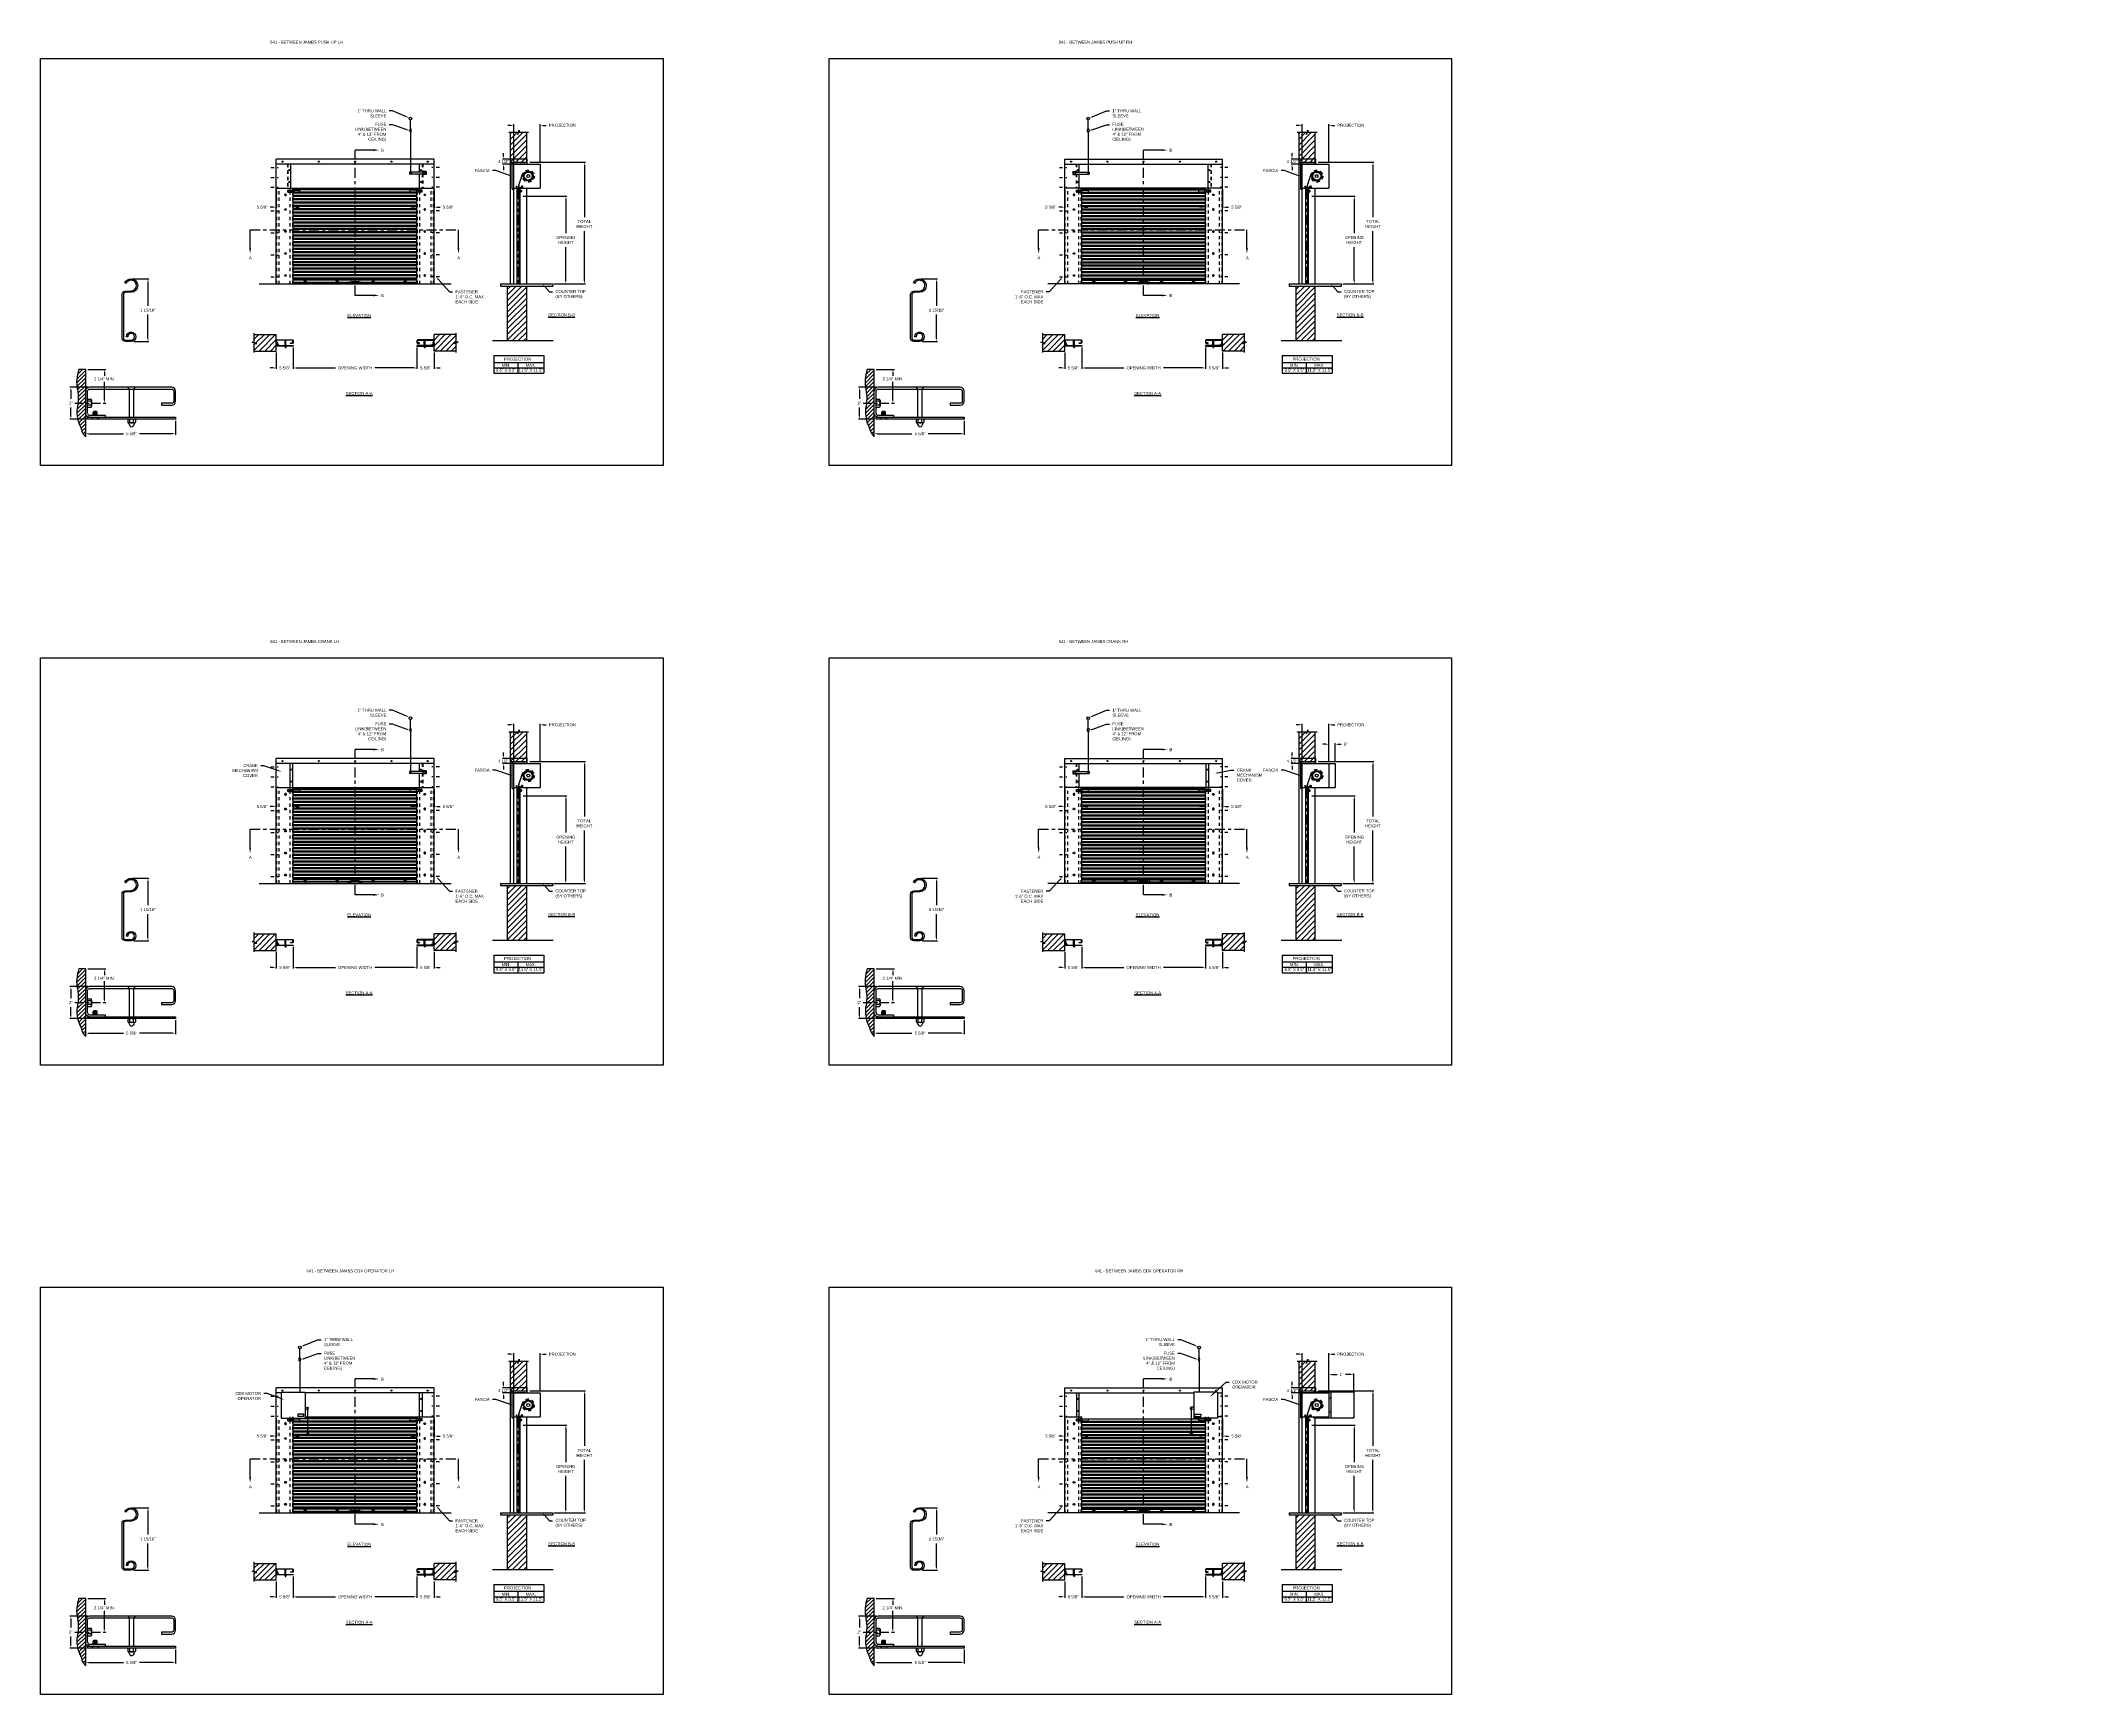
# Model space of a CAD drawing. Header units: inches. Extents: x 169.6 to 233, y 214.8 to 266.5.
import ezdxf
from ezdxf import colors
from ezdxf.entities.mleader import LeaderData, LeaderLine
from ezdxf.math import Vec2, Vec3

# ---------------------------------------------------------------- set-up
doc = ezdxf.new("R2010")
doc.units = ezdxf.units.IN
doc.header["$LTSCALE"] = 0.25
doc.header["$MEASUREMENT"] = 0
for name, pattern in [('CENTER', [2, 1.25, -0.25, 0.25, -0.25]), ('CENTER2', [1.125, 0.75, -0.125, 0.125, -0.125]), ('HIDDEN', [0.375, 0.25, -0.125]), ('HIDDEN2', [0.1875, 0.125, -0.0625]), ('PHANTOM', [2.5, 1.25, -0.25, 0.25, -0.25, 0.25, -0.25])]:
    doc.linetypes.add(name, pattern=pattern)
for name, color, linetype in [('ANNOTATIONS', 1, 'Continuous'), ('CDX OPERATOR LH', 7, 'Continuous'), ('CDX OPERATOR RH', 7, 'Continuous'), ('CRANK - LH', 7, 'Continuous'), ('CRANK - RH', 7, 'Continuous'), ('DETAILS', 4, 'Continuous'), ('PUSH UP OPERATION LH', 7, 'Continuous'), ('PUSH UP OPERATION RH', 7, 'Continuous'), ('SECTION CUTS', 6, 'CENTER')]:
    doc.layers.add(name, color=color, linetype=linetype)
doc.styles.add('ARIAL', font='arial.ttf', dxfattribs={"height": 0.09375})
doc.styles.get("Standard").update_dxf_attribs({"font": 'romans.shx'})
doc.dimstyles.new('STANDARD$0', dxfattribs={"dimtxt": 0.09375, "dimasz": 0.09375, "dimexe": 0.03125, "dimexo": 0.046875, "dimgap": 0.09, "dimtad": 0, "dimtih": 1, "dimtoh": 1, "dimdec": 4, "dimzin": 0, "dimdsep": 46, "dimtxsty": 'ARIAL', "dimcen": 0.09, "dimadec": 0, "dimazin": 0, "dimtfac": 1, "dimtdec": 4, "dimtofl": 0, "dimtmove": 0, "dimatfit": 1, "dimfxl": 1, "dimtolj": 1, "dimtzin": 0, "dimarcsym": 0})
pattern_1 = [(45, (21.99535, 1.40923), (-0.08838835, 0.08838835), [])]
pattern_2 = [(45, (46.65864, 1.40923), (-0.08838835, 0.08838835), [])]
pattern_3 = [(45, (21.99535, -17.34099), (-0.08838835, 0.08838835), [])]
pattern_4 = [(45, (46.65864, -17.34099), (-0.08838835, 0.08838835), [])]
pattern_5 = [(45, (21.99535, -37.0293), (-0.08838835, 0.08838835), [])]
pattern_6 = [(45, (46.65864, -37.0293), (-0.08838835, 0.08838835), [])]

# ---------------------------------------------------------------- blocks, each defined once
blk = doc.blocks.new('*D5')
at = {"layer": 'ANNOTATIONS', "color": 0, "lineweight": -2, "transparency": 16777216}
for p, q in [((173.814, 254.602), (173.814, 254.163)), ((171.001, 254.141), (171.001, 254.226)), ((171.095, 254.195), (172.182, 254.195)), ((173.72, 254.195), (172.688, 254.195))]:
    blk.add_line(p, q, dxfattribs=at)
at = {"layer": 'ANNOTATIONS', "color": 0, "transparency": 16777216}
for points in [[(171.095, 254.21), (171.095, 254.179), (171.001, 254.195)], [(173.72, 254.21), (173.72, 254.179), (173.814, 254.195)]]:
    blk.add_solid(points, dxfattribs=at)
at = {"layer": 'defpoints', "color": 0, "transparency": 16777216}
for p in [(173.814, 254.649), (171.001, 254.095), (173.814, 254.195)]:
    blk.add_point(p, dxfattribs=at)
at = {"layer": 'ANNOTATIONS', "color": 0, "transparency": 16777216, "insert": (172.435, 254.195), "char_height": 0.0938, "attachment_point": 5, "style": 'ARIAL'}
blk.add_mtext('\\A1;5 5/8"', dxfattribs=at)
blk = doc.blocks.new('*D6')
at = {"layer": 'ANNOTATIONS', "color": 0, "lineweight": -2, "transparency": 16777216}
for p, q in [((171.077, 255.649), (170.506, 255.649)), ((170.537, 255.555), (170.537, 255.286)), ((170.537, 254.743), (170.537, 255.012)), ((171.017, 254.649), (170.506, 254.649))]:
    blk.add_line(p, q, dxfattribs=at)
at = {"layer": 'ANNOTATIONS', "color": 0, "transparency": 16777216}
for points in [[(170.522, 255.555), (170.553, 255.555), (170.537, 255.649)], [(170.522, 254.743), (170.553, 254.743), (170.537, 254.649)]]:
    blk.add_solid(points, dxfattribs=at)
at = {"layer": 'defpoints', "color": 0, "transparency": 16777216}
for p in [(170.537, 255.649), (171.124, 255.649), (171.064, 254.649)]:
    blk.add_point(p, dxfattribs=at)
at = {"layer": 'ANNOTATIONS', "color": 0, "transparency": 16777216, "insert": (170.537, 255.149), "char_height": 0.0938, "attachment_point": 5, "style": 'ARIAL'}
blk.add_mtext('\\A1;2"', dxfattribs=at)
blk = doc.blocks.new('*D7')
at = {"layer": 'ANNOTATIONS', "color": 0, "lineweight": -2, "transparency": 16777216}
for p, q in [((181.269, 261.28), (181.176, 261.28)), ((181.363, 261.338), (181.363, 261.249)), ((181.898, 261.829), (181.898, 261.249)), ((181.992, 261.28), (182.085, 261.28))]:
    blk.add_line(p, q, dxfattribs=at)
at = {"layer": 'ANNOTATIONS', "color": 0, "transparency": 16777216}
for points in [[(181.269, 261.295), (181.269, 261.264), (181.363, 261.28)], [(181.992, 261.295), (181.992, 261.264), (181.898, 261.28)]]:
    blk.add_solid(points, dxfattribs=at)
at = {"layer": 'defpoints', "color": 0, "transparency": 16777216}
for p in [(181.898, 261.876), (181.363, 261.385), (181.898, 261.28)]:
    blk.add_point(p, dxfattribs=at)
at = {"layer": 'ANNOTATIONS', "color": 0, "transparency": 16777216, "insert": (182.338, 261.28), "char_height": 0.0938, "attachment_point": 5, "style": 'ARIAL'}
blk.add_mtext('\\A1;5 5/8"', dxfattribs=at)
blk = doc.blocks.new('*D8')
at = {"layer": 'ANNOTATIONS', "color": 0, "lineweight": -2, "transparency": 16777216}
for p, q in [((176.867, 261.28), (176.773, 261.28)), ((176.96, 261.831), (176.96, 261.249)), ((177.495, 261.338), (177.495, 261.249)), ((177.589, 261.28), (177.682, 261.28))]:
    blk.add_line(p, q, dxfattribs=at)
at = {"layer": 'ANNOTATIONS', "color": 0, "transparency": 16777216}
for points in [[(176.867, 261.295), (176.867, 261.264), (176.96, 261.28)], [(177.589, 261.295), (177.589, 261.264), (177.495, 261.28)]]:
    blk.add_solid(points, dxfattribs=at)
at = {"layer": 'defpoints', "color": 0, "transparency": 16777216}
for p in [(176.96, 261.878), (176.96, 261.28), (177.495, 261.385)]:
    blk.add_point(p, dxfattribs=at)
at = {"layer": 'ANNOTATIONS', "color": 0, "transparency": 16777216, "insert": (176.52, 261.28), "char_height": 0.0938, "attachment_point": 5, "style": 'ARIAL'}
blk.add_mtext('\\A1;5 5/8"', dxfattribs=at)
blk = doc.blocks.new('*D9')
at = {"layer": 'ANNOTATIONS', "color": 0, "lineweight": -2, "transparency": 16777216}
for p, q in [((184.298, 263.84), (184.204, 263.84)), ((184.392, 262.675), (184.392, 263.872)), ((185.22, 262.675), (185.22, 263.872)), ((185.314, 263.84), (185.407, 263.84))]:
    blk.add_line(p, q, dxfattribs=at)
at = {"layer": 'ANNOTATIONS', "color": 0, "transparency": 16777216}
for points in [[(184.298, 263.856), (184.298, 263.825), (184.392, 263.84)], [(185.314, 263.856), (185.314, 263.825), (185.22, 263.84)]]:
    blk.add_solid(points, dxfattribs=at)
at = {"layer": 'defpoints', "color": 0, "transparency": 16777216}
for p in [(185.22, 263.84), (184.392, 262.628), (185.22, 262.628)]:
    blk.add_point(p, dxfattribs=at)
at = {"layer": 'ANNOTATIONS', "color": 0, "transparency": 16777216, "insert": (185.909, 263.84), "char_height": 0.09375, "width": 0.03196, "attachment_point": 5, "style": 'ARIAL'}
blk.add_mtext('\\A1;PROJECTION', dxfattribs=at)
blk = doc.blocks.new('*D10')
at = {"layer": 'ANNOTATIONS', "color": 0, "lineweight": -2, "transparency": 16777216}
for p, q in [((184.767, 262.784), (184.038, 262.784)), ((184.751, 262.628), (184.038, 262.628)), ((184.07, 262.878), (184.07, 262.972)), ((184.07, 262.534), (184.07, 262.44))]:
    blk.add_line(p, q, dxfattribs=at)
at = {"layer": 'ANNOTATIONS', "color": 0, "transparency": 16777216}
for points in [[(184.054, 262.878), (184.085, 262.878), (184.07, 262.784)], [(184.054, 262.534), (184.085, 262.534), (184.07, 262.628)]]:
    blk.add_solid(points, dxfattribs=at)
at = {"layer": 'defpoints', "color": 0, "transparency": 16777216}
for p in [(184.07, 262.784), (184.798, 262.628), (184.813, 262.784)]:
    blk.add_point(p, dxfattribs=at)
at = {"layer": 'ANNOTATIONS', "color": 0, "transparency": 16777216, "insert": (184.07, 262.706), "char_height": 0.0938, "attachment_point": 5, "style": 'ARIAL'}
blk.add_mtext('\\A1;4 1/2"', dxfattribs=at)
blk = doc.blocks.new('*D11')
at = {"layer": 'ANNOTATIONS', "color": 0, "lineweight": -2, "transparency": 16777216}
for p, q in [((177.495, 256.891), (177.495, 256.219)), ((176.867, 256.251), (176.773, 256.251)), ((176.96, 256.734), (176.96, 256.219)), ((177.589, 256.251), (177.682, 256.251))]:
    blk.add_line(p, q, dxfattribs=at)
at = {"layer": 'ANNOTATIONS', "color": 0, "transparency": 16777216}
for points in [[(176.867, 256.266), (176.867, 256.235), (176.96, 256.251)], [(177.589, 256.266), (177.589, 256.235), (177.495, 256.251)]]:
    blk.add_solid(points, dxfattribs=at)
at = {"layer": 'defpoints', "color": 0, "transparency": 16777216}
for p in [(176.96, 256.78), (177.495, 256.938), (177.495, 256.251)]:
    blk.add_point(p, dxfattribs=at)
at = {"layer": 'ANNOTATIONS', "color": 0, "transparency": 16777216, "insert": (177.228, 256.251), "char_height": 0.0938, "attachment_point": 5, "style": 'ARIAL'}
blk.add_mtext('\\A1;5 5/8"', dxfattribs=at)
blk = doc.blocks.new('*D12')
at = {"layer": 'ANNOTATIONS', "color": 0, "lineweight": -2, "transparency": 16777216}
for p, q in [((181.363, 256.891), (181.363, 256.219)), ((181.269, 256.251), (181.176, 256.251)), ((181.898, 256.734), (181.898, 256.219)), ((181.992, 256.251), (182.085, 256.251))]:
    blk.add_line(p, q, dxfattribs=at)
at = {"layer": 'ANNOTATIONS', "color": 0, "transparency": 16777216}
for points in [[(181.269, 256.266), (181.269, 256.235), (181.363, 256.251)], [(181.992, 256.266), (181.992, 256.235), (181.898, 256.251)]]:
    blk.add_solid(points, dxfattribs=at)
at = {"layer": 'defpoints', "color": 0, "transparency": 16777216}
for p in [(181.363, 256.938), (181.898, 256.78), (181.363, 256.251)]:
    blk.add_point(p, dxfattribs=at)
at = {"layer": 'ANNOTATIONS', "color": 0, "transparency": 16777216, "insert": (181.63, 256.251), "char_height": 0.0938, "attachment_point": 5, "style": 'ARIAL'}
blk.add_mtext('\\A1;5 5/8"', dxfattribs=at)
blk = doc.blocks.new('*D13')
at = {"layer": 'ANNOTATIONS', "color": 0, "lineweight": -2, "transparency": 16777216}
for p, q in [((184.689, 261.621), (186.049, 261.621)), ((186.018, 261.527), (186.018, 260.467)), ((186.018, 258.972), (186.018, 260.032)), ((185.657, 258.878), (186.049, 258.878))]:
    blk.add_line(p, q, dxfattribs=at)
at = {"layer": 'ANNOTATIONS', "color": 0, "transparency": 16777216}
for points in [[(186.003, 261.527), (186.034, 261.527), (186.018, 261.621)], [(186.003, 258.972), (186.034, 258.972), (186.018, 258.878)]]:
    blk.add_solid(points, dxfattribs=at)
at = {"layer": 'defpoints', "color": 0, "transparency": 16777216}
for p in [(184.642, 261.621), (186.018, 261.621), (185.61, 258.878)]:
    blk.add_point(p, dxfattribs=at)
at = {"layer": 'ANNOTATIONS', "color": 0, "transparency": 16777216, "insert": (186.018, 260.249), "char_height": 0.09375, "attachment_point": 5, "style": 'ARIAL'}
blk.add_mtext('\\A1;OPENING \\PHEIGHT', dxfattribs=at)
blk = doc.blocks.new('*D14')
at = {"layer": 'ANNOTATIONS', "color": 0, "lineweight": -2, "transparency": 16777216}
for p, q in [((184.892, 262.69), (186.632, 262.69)), ((186.6, 262.597), (186.6, 260.97)), ((186.6, 258.972), (186.6, 260.535)), ((185.657, 258.878), (186.632, 258.878))]:
    blk.add_line(p, q, dxfattribs=at)
at = {"layer": 'ANNOTATIONS', "color": 0, "transparency": 16777216}
for points in [[(186.585, 262.597), (186.616, 262.597), (186.6, 262.69)], [(186.585, 258.972), (186.616, 258.972), (186.6, 258.878)]]:
    blk.add_solid(points, dxfattribs=at)
at = {"layer": 'defpoints', "color": 0, "transparency": 16777216}
for p in [(184.845, 262.69), (185.61, 258.878), (186.6, 258.878)]:
    blk.add_point(p, dxfattribs=at)
at = {"layer": 'ANNOTATIONS', "color": 0, "transparency": 16777216, "insert": (186.6, 260.753), "char_height": 0.0938, "attachment_point": 5, "style": 'ARIAL'}
blk.add_mtext('\\A1;TOTAL\\PHEIGHT', dxfattribs=at)
blk = doc.blocks.new('*D15')
at = {"layer": 'ANNOTATIONS', "color": 0, "lineweight": -2, "transparency": 16777216}
for p, q in [((177.495, 256.844), (177.495, 256.219)), ((181.363, 256.844), (181.363, 256.219)), ((177.589, 256.251), (178.813, 256.251)), ((181.269, 256.251), (180.045, 256.251))]:
    blk.add_line(p, q, dxfattribs=at)
at = {"layer": 'ANNOTATIONS', "color": 0, "transparency": 16777216}
for points in [[(177.589, 256.266), (177.589, 256.235), (177.495, 256.251)], [(181.269, 256.266), (181.269, 256.235), (181.363, 256.251)]]:
    blk.add_solid(points, dxfattribs=at)
at = {"layer": 'defpoints', "color": 0, "transparency": 16777216}
for p in [(177.495, 256.891), (181.363, 256.891), (181.363, 256.251)]:
    blk.add_point(p, dxfattribs=at)
at = {"layer": 'ANNOTATIONS', "color": 0, "transparency": 16777216, "insert": (179.429, 256.251), "char_height": 0.09375, "attachment_point": 5, "style": 'ARIAL'}
blk.add_mtext('\\A1;OPENING WIDTH', dxfattribs=at)
blk = doc.blocks.new('*D16')
at = {"layer": 'ANNOTATIONS', "color": 0, "lineweight": -2, "transparency": 16777216}
for p, q in [((198.477, 254.602), (198.477, 254.163)), ((195.664, 254.141), (195.664, 254.226)), ((195.758, 254.195), (196.845, 254.195)), ((198.383, 254.195), (197.351, 254.195))]:
    blk.add_line(p, q, dxfattribs=at)
at = {"layer": 'ANNOTATIONS', "color": 0, "transparency": 16777216}
for points in [[(195.758, 254.21), (195.758, 254.179), (195.664, 254.195)], [(198.383, 254.21), (198.383, 254.179), (198.477, 254.195)]]:
    blk.add_solid(points, dxfattribs=at)
at = {"layer": 'defpoints', "color": 0, "transparency": 16777216}
for p in [(198.477, 254.649), (195.664, 254.095), (198.477, 254.195)]:
    blk.add_point(p, dxfattribs=at)
at = {"layer": 'ANNOTATIONS', "color": 0, "transparency": 16777216, "insert": (197.098, 254.195), "char_height": 0.0938, "attachment_point": 5, "style": 'ARIAL'}
blk.add_mtext('\\A1;5 5/8"', dxfattribs=at)
blk = doc.blocks.new('*D17')
at = {"layer": 'ANNOTATIONS', "color": 0, "lineweight": -2, "transparency": 16777216}
for p, q in [((195.74, 255.649), (195.169, 255.649)), ((195.201, 255.555), (195.201, 255.286)), ((195.201, 254.743), (195.201, 255.012)), ((195.68, 254.649), (195.169, 254.649))]:
    blk.add_line(p, q, dxfattribs=at)
at = {"layer": 'ANNOTATIONS', "color": 0, "transparency": 16777216}
for points in [[(195.185, 255.555), (195.216, 255.555), (195.201, 255.649)], [(195.185, 254.743), (195.216, 254.743), (195.201, 254.649)]]:
    blk.add_solid(points, dxfattribs=at)
at = {"layer": 'defpoints', "color": 0, "transparency": 16777216}
for p in [(195.201, 255.649), (195.787, 255.649), (195.727, 254.649)]:
    blk.add_point(p, dxfattribs=at)
at = {"layer": 'ANNOTATIONS', "color": 0, "transparency": 16777216, "insert": (195.201, 255.149), "char_height": 0.0938, "attachment_point": 5, "style": 'ARIAL'}
blk.add_mtext('\\A1;2"', dxfattribs=at)
blk = doc.blocks.new('*D25')
at = {"layer": 'ANNOTATIONS', "color": 0, "lineweight": -2, "transparency": 16777216}
for p, q in [((201.53, 261.28), (201.436, 261.28)), ((201.624, 261.829), (201.624, 261.249)), ((202.158, 261.338), (202.158, 261.249)), ((202.252, 261.28), (202.346, 261.28))]:
    blk.add_line(p, q, dxfattribs=at)
at = {"layer": 'ANNOTATIONS', "color": 0, "transparency": 16777216}
for points in [[(201.53, 261.295), (201.53, 261.264), (201.624, 261.28)], [(202.252, 261.295), (202.252, 261.264), (202.158, 261.28)]]:
    blk.add_solid(points, dxfattribs=at)
at = {"layer": 'defpoints', "color": 0, "transparency": 16777216}
for p in [(201.624, 261.876), (201.624, 261.28), (202.158, 261.385)]:
    blk.add_point(p, dxfattribs=at)
at = {"layer": 'ANNOTATIONS', "color": 0, "transparency": 16777216, "insert": (201.183, 261.28), "char_height": 0.0938, "attachment_point": 5, "style": 'ARIAL'}
blk.add_mtext('\\A1;5 5/8"', dxfattribs=at)
blk = doc.blocks.new('*D26')
at = {"layer": 'ANNOTATIONS', "color": 0, "lineweight": -2, "transparency": 16777216}
for p, q in [((205.933, 261.28), (205.839, 261.28)), ((206.026, 261.338), (206.026, 261.249)), ((206.561, 261.831), (206.561, 261.249)), ((206.655, 261.28), (206.749, 261.28))]:
    blk.add_line(p, q, dxfattribs=at)
at = {"layer": 'ANNOTATIONS', "color": 0, "transparency": 16777216}
for points in [[(205.933, 261.295), (205.933, 261.264), (206.026, 261.28)], [(206.655, 261.295), (206.655, 261.264), (206.561, 261.28)]]:
    blk.add_solid(points, dxfattribs=at)
at = {"layer": 'defpoints', "color": 0, "transparency": 16777216}
for p in [(206.561, 261.878), (206.026, 261.385), (206.561, 261.28)]:
    blk.add_point(p, dxfattribs=at)
at = {"layer": 'ANNOTATIONS', "color": 0, "transparency": 16777216, "insert": (207.002, 261.28), "char_height": 0.0938, "attachment_point": 5, "style": 'ARIAL'}
blk.add_mtext('\\A1;5 5/8"', dxfattribs=at)
blk = doc.blocks.new('*D18')
at = {"layer": 'ANNOTATIONS', "color": 0, "lineweight": -2, "transparency": 16777216}
for p, q in [((208.961, 263.84), (208.867, 263.84)), ((209.055, 262.675), (209.055, 263.872)), ((209.883, 262.675), (209.883, 263.872)), ((209.977, 263.84), (210.071, 263.84))]:
    blk.add_line(p, q, dxfattribs=at)
at = {"layer": 'ANNOTATIONS', "color": 0, "transparency": 16777216}
for points in [[(208.961, 263.856), (208.961, 263.825), (209.055, 263.84)], [(209.977, 263.856), (209.977, 263.825), (209.883, 263.84)]]:
    blk.add_solid(points, dxfattribs=at)
at = {"layer": 'defpoints', "color": 0, "transparency": 16777216}
for p in [(209.883, 263.84), (209.055, 262.628), (209.883, 262.628)]:
    blk.add_point(p, dxfattribs=at)
at = {"layer": 'ANNOTATIONS', "color": 0, "transparency": 16777216, "insert": (210.572, 263.84), "char_height": 0.09375, "width": 0.03196, "attachment_point": 5, "style": 'ARIAL'}
blk.add_mtext('\\A1;PROJECTION', dxfattribs=at)
blk = doc.blocks.new('*D19')
at = {"layer": 'ANNOTATIONS', "color": 0, "lineweight": -2, "transparency": 16777216}
for p, q in [((209.43, 262.784), (208.702, 262.784)), ((209.414, 262.628), (208.702, 262.628)), ((208.733, 262.878), (208.733, 262.972)), ((208.733, 262.534), (208.733, 262.44))]:
    blk.add_line(p, q, dxfattribs=at)
at = {"layer": 'ANNOTATIONS', "color": 0, "transparency": 16777216}
for points in [[(208.717, 262.878), (208.748, 262.878), (208.733, 262.784)], [(208.717, 262.534), (208.748, 262.534), (208.733, 262.628)]]:
    blk.add_solid(points, dxfattribs=at)
at = {"layer": 'defpoints', "color": 0, "transparency": 16777216}
for p in [(208.733, 262.784), (209.461, 262.628), (209.477, 262.784)]:
    blk.add_point(p, dxfattribs=at)
at = {"layer": 'ANNOTATIONS', "color": 0, "transparency": 16777216, "insert": (208.733, 262.706), "char_height": 0.0938, "attachment_point": 5, "style": 'ARIAL'}
blk.add_mtext('\\A1;4 1/2"', dxfattribs=at)
blk = doc.blocks.new('*D23')
at = {"layer": 'ANNOTATIONS', "color": 0, "lineweight": -2, "transparency": 16777216}
for p, q in [((202.158, 256.891), (202.158, 256.219)), ((201.53, 256.251), (201.436, 256.251)), ((201.624, 256.734), (201.624, 256.219)), ((202.252, 256.251), (202.346, 256.251))]:
    blk.add_line(p, q, dxfattribs=at)
at = {"layer": 'ANNOTATIONS', "color": 0, "transparency": 16777216}
for points in [[(201.53, 256.266), (201.53, 256.235), (201.624, 256.251)], [(202.252, 256.266), (202.252, 256.235), (202.158, 256.251)]]:
    blk.add_solid(points, dxfattribs=at)
at = {"layer": 'defpoints', "color": 0, "transparency": 16777216}
for p in [(201.624, 256.78), (202.158, 256.938), (202.158, 256.251)]:
    blk.add_point(p, dxfattribs=at)
at = {"layer": 'ANNOTATIONS', "color": 0, "transparency": 16777216, "insert": (201.891, 256.251), "char_height": 0.0938, "attachment_point": 5, "style": 'ARIAL'}
blk.add_mtext('\\A1;5 5/8"', dxfattribs=at)
blk = doc.blocks.new('*D24')
at = {"layer": 'ANNOTATIONS', "color": 0, "lineweight": -2, "transparency": 16777216}
for p, q in [((206.026, 256.891), (206.026, 256.219)), ((205.933, 256.251), (205.839, 256.251)), ((206.561, 256.734), (206.561, 256.219)), ((206.655, 256.251), (206.749, 256.251))]:
    blk.add_line(p, q, dxfattribs=at)
at = {"layer": 'ANNOTATIONS', "color": 0, "transparency": 16777216}
for points in [[(205.933, 256.266), (205.933, 256.235), (206.026, 256.251)], [(206.655, 256.266), (206.655, 256.235), (206.561, 256.251)]]:
    blk.add_solid(points, dxfattribs=at)
at = {"layer": 'defpoints', "color": 0, "transparency": 16777216}
for p in [(206.026, 256.938), (206.561, 256.78), (206.026, 256.251)]:
    blk.add_point(p, dxfattribs=at)
at = {"layer": 'ANNOTATIONS', "color": 0, "transparency": 16777216, "insert": (206.294, 256.251), "char_height": 0.0938, "attachment_point": 5, "style": 'ARIAL'}
blk.add_mtext('\\A1;5 5/8"', dxfattribs=at)
blk = doc.blocks.new('*D21')
at = {"layer": 'ANNOTATIONS', "color": 0, "lineweight": -2, "transparency": 16777216}
for p, q in [((209.352, 261.621), (210.713, 261.621)), ((210.681, 261.527), (210.681, 260.467)), ((210.681, 258.972), (210.681, 260.032)), ((210.32, 258.878), (210.713, 258.878))]:
    blk.add_line(p, q, dxfattribs=at)
at = {"layer": 'ANNOTATIONS', "color": 0, "transparency": 16777216}
for points in [[(210.666, 261.527), (210.697, 261.527), (210.681, 261.621)], [(210.666, 258.972), (210.697, 258.972), (210.681, 258.878)]]:
    blk.add_solid(points, dxfattribs=at)
at = {"layer": 'defpoints', "color": 0, "transparency": 16777216}
for p in [(209.305, 261.621), (210.681, 261.621), (210.274, 258.878)]:
    blk.add_point(p, dxfattribs=at)
at = {"layer": 'ANNOTATIONS', "color": 0, "transparency": 16777216, "insert": (210.681, 260.249), "char_height": 0.09375, "attachment_point": 5, "style": 'ARIAL'}
blk.add_mtext('\\A1;OPENING \\PHEIGHT', dxfattribs=at)
blk = doc.blocks.new('*D22')
at = {"layer": 'ANNOTATIONS', "color": 0, "lineweight": -2, "transparency": 16777216}
for p, q in [((209.555, 262.69), (211.295, 262.69)), ((211.264, 262.597), (211.264, 260.97)), ((211.264, 258.972), (211.264, 260.535)), ((210.32, 258.878), (211.295, 258.878))]:
    blk.add_line(p, q, dxfattribs=at)
at = {"layer": 'ANNOTATIONS', "color": 0, "transparency": 16777216}
for points in [[(211.248, 262.597), (211.279, 262.597), (211.264, 262.69)], [(211.248, 258.972), (211.279, 258.972), (211.264, 258.878)]]:
    blk.add_solid(points, dxfattribs=at)
at = {"layer": 'defpoints', "color": 0, "transparency": 16777216}
for p in [(209.508, 262.69), (210.274, 258.878), (211.264, 258.878)]:
    blk.add_point(p, dxfattribs=at)
at = {"layer": 'ANNOTATIONS', "color": 0, "transparency": 16777216, "insert": (211.264, 260.753), "char_height": 0.0938, "attachment_point": 5, "style": 'ARIAL'}
blk.add_mtext('\\A1;TOTAL\\PHEIGHT', dxfattribs=at)
blk = doc.blocks.new('*D20')
at = {"layer": 'ANNOTATIONS', "color": 0, "lineweight": -2, "transparency": 16777216}
for p, q in [((202.158, 256.844), (202.158, 256.219)), ((206.026, 256.844), (206.026, 256.219)), ((202.252, 256.251), (203.476, 256.251)), ((205.933, 256.251), (204.709, 256.251))]:
    blk.add_line(p, q, dxfattribs=at)
at = {"layer": 'ANNOTATIONS', "color": 0, "transparency": 16777216}
for points in [[(202.252, 256.266), (202.252, 256.235), (202.158, 256.251)], [(205.933, 256.266), (205.933, 256.235), (206.026, 256.251)]]:
    blk.add_solid(points, dxfattribs=at)
at = {"layer": 'defpoints', "color": 0, "transparency": 16777216}
for p in [(202.158, 256.891), (206.026, 256.891), (206.026, 256.251)]:
    blk.add_point(p, dxfattribs=at)
at = {"layer": 'ANNOTATIONS', "color": 0, "transparency": 16777216, "insert": (204.092, 256.251), "char_height": 0.09375, "attachment_point": 5, "style": 'ARIAL'}
blk.add_mtext('\\A1;OPENING WIDTH', dxfattribs=at)
blk = doc.blocks.new('*D27')
at = {"layer": 'ANNOTATIONS', "color": 0, "lineweight": -2, "transparency": 16777216}
for p, q in [((173.814, 235.852), (173.814, 235.413)), ((171.001, 235.391), (171.001, 235.476)), ((171.095, 235.444), (172.182, 235.444)), ((173.72, 235.444), (172.688, 235.444))]:
    blk.add_line(p, q, dxfattribs=at)
at = {"layer": 'ANNOTATIONS', "color": 0, "transparency": 16777216}
for points in [[(171.095, 235.46), (171.095, 235.429), (171.001, 235.444)], [(173.72, 235.46), (173.72, 235.429), (173.814, 235.444)]]:
    blk.add_solid(points, dxfattribs=at)
at = {"layer": 'defpoints', "color": 0, "transparency": 16777216}
for p in [(173.814, 235.899), (171.001, 235.344), (173.814, 235.444)]:
    blk.add_point(p, dxfattribs=at)
at = {"layer": 'ANNOTATIONS', "color": 0, "transparency": 16777216, "insert": (172.435, 235.444), "char_height": 0.0938, "attachment_point": 5, "style": 'ARIAL'}
blk.add_mtext('\\A1;5 5/8"', dxfattribs=at)
blk = doc.blocks.new('*D28')
at = {"layer": 'ANNOTATIONS', "color": 0, "lineweight": -2, "transparency": 16777216}
for p, q in [((171.077, 236.899), (170.506, 236.899)), ((170.537, 236.805), (170.537, 236.536)), ((171.017, 235.899), (170.506, 235.899)), ((170.537, 235.993), (170.537, 236.262))]:
    blk.add_line(p, q, dxfattribs=at)
at = {"layer": 'ANNOTATIONS', "color": 0, "transparency": 16777216}
for points in [[(170.522, 236.805), (170.553, 236.805), (170.537, 236.899)], [(170.522, 235.993), (170.553, 235.993), (170.537, 235.899)]]:
    blk.add_solid(points, dxfattribs=at)
at = {"layer": 'defpoints', "color": 0, "transparency": 16777216}
for p in [(170.537, 236.899), (171.124, 236.899), (171.064, 235.899)]:
    blk.add_point(p, dxfattribs=at)
at = {"layer": 'ANNOTATIONS', "color": 0, "transparency": 16777216, "insert": (170.537, 236.399), "char_height": 0.0938, "attachment_point": 5, "style": 'ARIAL'}
blk.add_mtext('\\A1;2"', dxfattribs=at)
blk = doc.blocks.new('*D47')
at = {"layer": 'ANNOTATIONS', "color": 0, "lineweight": -2, "transparency": 16777216}
for p, q in [((181.898, 243.079), (181.898, 242.498)), ((181.269, 242.53), (181.176, 242.53)), ((181.363, 242.587), (181.363, 242.498)), ((181.992, 242.53), (182.085, 242.53))]:
    blk.add_line(p, q, dxfattribs=at)
at = {"layer": 'ANNOTATIONS', "color": 0, "transparency": 16777216}
for points in [[(181.269, 242.545), (181.269, 242.514), (181.363, 242.53)], [(181.992, 242.545), (181.992, 242.514), (181.898, 242.53)]]:
    blk.add_solid(points, dxfattribs=at)
at = {"layer": 'defpoints', "color": 0, "transparency": 16777216}
for p in [(181.898, 243.126), (181.363, 242.634), (181.898, 242.53)]:
    blk.add_point(p, dxfattribs=at)
at = {"layer": 'ANNOTATIONS', "color": 0, "transparency": 16777216, "insert": (182.338, 242.53), "char_height": 0.0938, "attachment_point": 5, "style": 'ARIAL'}
blk.add_mtext('\\A1;5 5/8"', dxfattribs=at)
blk = doc.blocks.new('*D48')
at = {"layer": 'ANNOTATIONS', "color": 0, "lineweight": -2, "transparency": 16777216}
for p, q in [((176.96, 243.081), (176.96, 242.498)), ((176.867, 242.53), (176.773, 242.53)), ((177.495, 242.588), (177.495, 242.498)), ((177.589, 242.53), (177.682, 242.53))]:
    blk.add_line(p, q, dxfattribs=at)
at = {"layer": 'ANNOTATIONS', "color": 0, "transparency": 16777216}
for points in [[(176.867, 242.545), (176.867, 242.514), (176.96, 242.53)], [(177.589, 242.545), (177.589, 242.514), (177.495, 242.53)]]:
    blk.add_solid(points, dxfattribs=at)
at = {"layer": 'defpoints', "color": 0, "transparency": 16777216}
for p in [(176.96, 243.128), (176.96, 242.53), (177.495, 242.635)]:
    blk.add_point(p, dxfattribs=at)
at = {"layer": 'ANNOTATIONS', "color": 0, "transparency": 16777216, "insert": (176.52, 242.53), "char_height": 0.0938, "attachment_point": 5, "style": 'ARIAL'}
blk.add_mtext('\\A1;5 5/8"', dxfattribs=at)
blk = doc.blocks.new('*D40')
at = {"layer": 'ANNOTATIONS', "color": 0, "lineweight": -2, "transparency": 16777216}
for p, q in [((184.298, 245.09), (184.204, 245.09)), ((184.392, 243.924), (184.392, 245.121)), ((185.22, 243.924), (185.22, 245.121)), ((185.314, 245.09), (185.407, 245.09))]:
    blk.add_line(p, q, dxfattribs=at)
at = {"layer": 'ANNOTATIONS', "color": 0, "transparency": 16777216}
for points in [[(184.298, 245.106), (184.298, 245.075), (184.392, 245.09)], [(185.314, 245.106), (185.314, 245.075), (185.22, 245.09)]]:
    blk.add_solid(points, dxfattribs=at)
at = {"layer": 'defpoints', "color": 0, "transparency": 16777216}
for p in [(185.22, 245.09), (184.392, 243.878), (185.22, 243.878)]:
    blk.add_point(p, dxfattribs=at)
at = {"layer": 'ANNOTATIONS', "color": 0, "transparency": 16777216, "insert": (185.909, 245.09), "char_height": 0.09375, "width": 0.03196, "attachment_point": 5, "style": 'ARIAL'}
blk.add_mtext('\\A1;PROJECTION', dxfattribs=at)
blk = doc.blocks.new('*D41')
at = {"layer": 'ANNOTATIONS', "color": 0, "lineweight": -2, "transparency": 16777216}
for p, q in [((184.07, 244.128), (184.07, 244.221)), ((184.767, 244.034), (184.038, 244.034)), ((184.751, 243.878), (184.038, 243.878)), ((184.07, 243.784), (184.07, 243.69))]:
    blk.add_line(p, q, dxfattribs=at)
at = {"layer": 'ANNOTATIONS', "color": 0, "transparency": 16777216}
for points in [[(184.054, 244.128), (184.085, 244.128), (184.07, 244.034)], [(184.054, 243.784), (184.085, 243.784), (184.07, 243.878)]]:
    blk.add_solid(points, dxfattribs=at)
at = {"layer": 'defpoints', "color": 0, "transparency": 16777216}
for p in [(184.07, 244.034), (184.798, 243.878), (184.813, 244.034)]:
    blk.add_point(p, dxfattribs=at)
at = {"layer": 'ANNOTATIONS', "color": 0, "transparency": 16777216, "insert": (184.07, 243.956), "char_height": 0.0938, "attachment_point": 5, "style": 'ARIAL'}
blk.add_mtext('\\A1;4 1/2"', dxfattribs=at)
blk = doc.blocks.new('*D45')
at = {"layer": 'ANNOTATIONS', "color": 0, "lineweight": -2, "transparency": 16777216}
for p, q in [((176.96, 237.983), (176.96, 237.469)), ((177.495, 238.141), (177.495, 237.469)), ((176.867, 237.501), (176.773, 237.501)), ((177.589, 237.501), (177.682, 237.501))]:
    blk.add_line(p, q, dxfattribs=at)
at = {"layer": 'ANNOTATIONS', "color": 0, "transparency": 16777216}
for points in [[(176.867, 237.516), (176.867, 237.485), (176.96, 237.501)], [(177.589, 237.516), (177.589, 237.485), (177.495, 237.501)]]:
    blk.add_solid(points, dxfattribs=at)
at = {"layer": 'defpoints', "color": 0, "transparency": 16777216}
for p in [(176.96, 238.03), (177.495, 238.187), (177.495, 237.501)]:
    blk.add_point(p, dxfattribs=at)
at = {"layer": 'ANNOTATIONS', "color": 0, "transparency": 16777216, "insert": (177.228, 237.501), "char_height": 0.0938, "attachment_point": 5, "style": 'ARIAL'}
blk.add_mtext('\\A1;5 5/8"', dxfattribs=at)
blk = doc.blocks.new('*D46')
at = {"layer": 'ANNOTATIONS', "color": 0, "lineweight": -2, "transparency": 16777216}
for p, q in [((181.363, 238.141), (181.363, 237.469)), ((181.898, 237.983), (181.898, 237.469)), ((181.269, 237.501), (181.176, 237.501)), ((181.992, 237.501), (182.085, 237.501))]:
    blk.add_line(p, q, dxfattribs=at)
at = {"layer": 'ANNOTATIONS', "color": 0, "transparency": 16777216}
for points in [[(181.269, 237.516), (181.269, 237.485), (181.363, 237.501)], [(181.992, 237.516), (181.992, 237.485), (181.898, 237.501)]]:
    blk.add_solid(points, dxfattribs=at)
at = {"layer": 'defpoints', "color": 0, "transparency": 16777216}
for p in [(181.363, 238.187), (181.898, 238.03), (181.363, 237.501)]:
    blk.add_point(p, dxfattribs=at)
at = {"layer": 'ANNOTATIONS', "color": 0, "transparency": 16777216, "insert": (181.63, 237.501), "char_height": 0.0938, "attachment_point": 5, "style": 'ARIAL'}
blk.add_mtext('\\A1;5 5/8"', dxfattribs=at)
blk = doc.blocks.new('*D43')
at = {"layer": 'ANNOTATIONS', "color": 0, "lineweight": -2, "transparency": 16777216}
for p, q in [((184.689, 242.87), (186.049, 242.87)), ((186.018, 242.777), (186.018, 241.716)), ((186.018, 240.221), (186.018, 241.282)), ((185.657, 240.128), (186.049, 240.128))]:
    blk.add_line(p, q, dxfattribs=at)
at = {"layer": 'ANNOTATIONS', "color": 0, "transparency": 16777216}
for points in [[(186.003, 242.777), (186.034, 242.777), (186.018, 242.87)], [(186.003, 240.221), (186.034, 240.221), (186.018, 240.128)]]:
    blk.add_solid(points, dxfattribs=at)
at = {"layer": 'defpoints', "color": 0, "transparency": 16777216}
for p in [(184.642, 242.87), (186.018, 242.87), (185.61, 240.128)]:
    blk.add_point(p, dxfattribs=at)
at = {"layer": 'ANNOTATIONS', "color": 0, "transparency": 16777216, "insert": (186.018, 241.499), "char_height": 0.09375, "attachment_point": 5, "style": 'ARIAL'}
blk.add_mtext('\\A1;OPENING \\PHEIGHT', dxfattribs=at)
blk = doc.blocks.new('*D44')
at = {"layer": 'ANNOTATIONS', "color": 0, "lineweight": -2, "transparency": 16777216}
for p, q in [((184.892, 243.94), (186.632, 243.94)), ((186.6, 243.846), (186.6, 242.22)), ((186.6, 240.221), (186.6, 241.785)), ((185.657, 240.128), (186.632, 240.128))]:
    blk.add_line(p, q, dxfattribs=at)
at = {"layer": 'ANNOTATIONS', "color": 0, "transparency": 16777216}
for points in [[(186.585, 243.846), (186.616, 243.846), (186.6, 243.94)], [(186.585, 240.221), (186.616, 240.221), (186.6, 240.128)]]:
    blk.add_solid(points, dxfattribs=at)
at = {"layer": 'defpoints', "color": 0, "transparency": 16777216}
for p in [(184.845, 243.94), (185.61, 240.128), (186.6, 240.128)]:
    blk.add_point(p, dxfattribs=at)
at = {"layer": 'ANNOTATIONS', "color": 0, "transparency": 16777216, "insert": (186.6, 242.003), "char_height": 0.0938, "attachment_point": 5, "style": 'ARIAL'}
blk.add_mtext('\\A1;TOTAL\\PHEIGHT', dxfattribs=at)
blk = doc.blocks.new('*D42')
at = {"layer": 'ANNOTATIONS', "color": 0, "lineweight": -2, "transparency": 16777216}
for p, q in [((177.495, 238.094), (177.495, 237.469)), ((181.363, 238.094), (181.363, 237.469)), ((177.589, 237.501), (178.813, 237.501)), ((181.269, 237.501), (180.045, 237.501))]:
    blk.add_line(p, q, dxfattribs=at)
at = {"layer": 'ANNOTATIONS', "color": 0, "transparency": 16777216}
for points in [[(177.589, 237.516), (177.589, 237.485), (177.495, 237.501)], [(181.269, 237.516), (181.269, 237.485), (181.363, 237.501)]]:
    blk.add_solid(points, dxfattribs=at)
at = {"layer": 'defpoints', "color": 0, "transparency": 16777216}
for p in [(177.495, 238.141), (181.363, 238.141), (181.363, 237.501)]:
    blk.add_point(p, dxfattribs=at)
at = {"layer": 'ANNOTATIONS', "color": 0, "transparency": 16777216, "insert": (179.429, 237.501), "char_height": 0.09375, "attachment_point": 5, "style": 'ARIAL'}
blk.add_mtext('\\A1;OPENING WIDTH', dxfattribs=at)
blk = doc.blocks.new('*D39')
at = {"layer": 'ANNOTATIONS', "color": 0, "lineweight": -2, "transparency": 16777216}
for p, q in [((198.477, 235.852), (198.477, 235.413)), ((195.664, 235.391), (195.664, 235.476)), ((195.758, 235.444), (196.845, 235.444)), ((198.383, 235.444), (197.351, 235.444))]:
    blk.add_line(p, q, dxfattribs=at)
at = {"layer": 'ANNOTATIONS', "color": 0, "transparency": 16777216}
for points in [[(195.758, 235.46), (195.758, 235.429), (195.664, 235.444)], [(198.383, 235.46), (198.383, 235.429), (198.477, 235.444)]]:
    blk.add_solid(points, dxfattribs=at)
at = {"layer": 'defpoints', "color": 0, "transparency": 16777216}
for p in [(198.477, 235.899), (195.664, 235.344), (198.477, 235.444)]:
    blk.add_point(p, dxfattribs=at)
at = {"layer": 'ANNOTATIONS', "color": 0, "transparency": 16777216, "insert": (197.098, 235.444), "char_height": 0.0938, "attachment_point": 5, "style": 'ARIAL'}
blk.add_mtext('\\A1;5 5/8"', dxfattribs=at)
blk = doc.blocks.new('*D38')
at = {"layer": 'ANNOTATIONS', "color": 0, "lineweight": -2, "transparency": 16777216}
for p, q in [((195.74, 236.899), (195.169, 236.899)), ((195.201, 236.805), (195.201, 236.536)), ((195.68, 235.899), (195.169, 235.899)), ((195.201, 235.993), (195.201, 236.262))]:
    blk.add_line(p, q, dxfattribs=at)
at = {"layer": 'ANNOTATIONS', "color": 0, "transparency": 16777216}
for points in [[(195.185, 236.805), (195.216, 236.805), (195.201, 236.899)], [(195.185, 235.993), (195.216, 235.993), (195.201, 235.899)]]:
    blk.add_solid(points, dxfattribs=at)
at = {"layer": 'defpoints', "color": 0, "transparency": 16777216}
for p in [(195.201, 236.899), (195.787, 236.899), (195.727, 235.899)]:
    blk.add_point(p, dxfattribs=at)
at = {"layer": 'ANNOTATIONS', "color": 0, "transparency": 16777216, "insert": (195.201, 236.399), "char_height": 0.0938, "attachment_point": 5, "style": 'ARIAL'}
blk.add_mtext('\\A1;2"', dxfattribs=at)
blk = doc.blocks.new('*D36')
at = {"layer": 'ANNOTATIONS', "color": 0, "lineweight": -2, "transparency": 16777216}
for p, q in [((201.624, 243.079), (201.624, 242.498)), ((201.53, 242.53), (201.436, 242.53)), ((202.158, 242.587), (202.158, 242.498)), ((202.252, 242.53), (202.346, 242.53))]:
    blk.add_line(p, q, dxfattribs=at)
at = {"layer": 'ANNOTATIONS', "color": 0, "transparency": 16777216}
for points in [[(201.53, 242.545), (201.53, 242.514), (201.624, 242.53)], [(202.252, 242.545), (202.252, 242.514), (202.158, 242.53)]]:
    blk.add_solid(points, dxfattribs=at)
at = {"layer": 'defpoints', "color": 0, "transparency": 16777216}
for p in [(201.624, 243.126), (201.624, 242.53), (202.158, 242.634)]:
    blk.add_point(p, dxfattribs=at)
at = {"layer": 'ANNOTATIONS', "color": 0, "transparency": 16777216, "insert": (201.183, 242.53), "char_height": 0.0938, "attachment_point": 5, "style": 'ARIAL'}
blk.add_mtext('\\A1;5 5/8"', dxfattribs=at)
blk = doc.blocks.new('*D37')
at = {"layer": 'ANNOTATIONS', "color": 0, "lineweight": -2, "transparency": 16777216}
for p, q in [((206.561, 243.081), (206.561, 242.498)), ((205.933, 242.53), (205.839, 242.53)), ((206.026, 242.588), (206.026, 242.498)), ((206.655, 242.53), (206.749, 242.53))]:
    blk.add_line(p, q, dxfattribs=at)
at = {"layer": 'ANNOTATIONS', "color": 0, "transparency": 16777216}
for points in [[(205.933, 242.545), (205.933, 242.514), (206.026, 242.53)], [(206.655, 242.545), (206.655, 242.514), (206.561, 242.53)]]:
    blk.add_solid(points, dxfattribs=at)
at = {"layer": 'defpoints', "color": 0, "transparency": 16777216}
for p in [(206.561, 243.128), (206.026, 242.635), (206.561, 242.53)]:
    blk.add_point(p, dxfattribs=at)
at = {"layer": 'ANNOTATIONS', "color": 0, "transparency": 16777216, "insert": (207.002, 242.53), "char_height": 0.0938, "attachment_point": 5, "style": 'ARIAL'}
blk.add_mtext('\\A1;5 5/8"', dxfattribs=at)
blk = doc.blocks.new('*D29')
at = {"layer": 'ANNOTATIONS', "color": 0, "lineweight": -2, "transparency": 16777216}
for p, q in [((208.961, 245.09), (208.867, 245.09)), ((209.055, 243.924), (209.055, 245.121)), ((209.883, 243.924), (209.883, 245.121)), ((209.977, 245.09), (210.071, 245.09))]:
    blk.add_line(p, q, dxfattribs=at)
at = {"layer": 'ANNOTATIONS', "color": 0, "transparency": 16777216}
for points in [[(208.961, 245.106), (208.961, 245.075), (209.055, 245.09)], [(209.977, 245.106), (209.977, 245.075), (209.883, 245.09)]]:
    blk.add_solid(points, dxfattribs=at)
at = {"layer": 'defpoints', "color": 0, "transparency": 16777216}
for p in [(209.883, 245.09), (209.055, 243.878), (209.883, 243.878)]:
    blk.add_point(p, dxfattribs=at)
at = {"layer": 'ANNOTATIONS', "color": 0, "transparency": 16777216, "insert": (210.572, 245.09), "char_height": 0.09375, "width": 0.03196, "attachment_point": 5, "style": 'ARIAL'}
blk.add_mtext('\\A1;PROJECTION', dxfattribs=at)
blk = doc.blocks.new('*D30')
at = {"layer": 'ANNOTATIONS', "color": 0, "lineweight": -2, "transparency": 16777216}
for p, q in [((208.733, 244.128), (208.733, 244.221)), ((209.43, 244.034), (208.702, 244.034)), ((209.414, 243.878), (208.702, 243.878)), ((208.733, 243.784), (208.733, 243.69))]:
    blk.add_line(p, q, dxfattribs=at)
at = {"layer": 'ANNOTATIONS', "color": 0, "transparency": 16777216}
for points in [[(208.717, 244.128), (208.748, 244.128), (208.733, 244.034)], [(208.717, 243.784), (208.748, 243.784), (208.733, 243.878)]]:
    blk.add_solid(points, dxfattribs=at)
at = {"layer": 'defpoints', "color": 0, "transparency": 16777216}
for p in [(208.733, 244.034), (209.461, 243.878), (209.477, 244.034)]:
    blk.add_point(p, dxfattribs=at)
at = {"layer": 'ANNOTATIONS', "color": 0, "transparency": 16777216, "insert": (208.733, 243.956), "char_height": 0.0938, "attachment_point": 5, "style": 'ARIAL'}
blk.add_mtext('\\A1;4 1/2"', dxfattribs=at)
blk = doc.blocks.new('*D31')
at = {"layer": 'ANNOTATIONS', "color": 0, "lineweight": -2, "transparency": 16777216}
for p, q in [((201.624, 237.983), (201.624, 237.469)), ((202.158, 238.141), (202.158, 237.469)), ((201.53, 237.501), (201.436, 237.501)), ((202.252, 237.501), (202.346, 237.501))]:
    blk.add_line(p, q, dxfattribs=at)
at = {"layer": 'ANNOTATIONS', "color": 0, "transparency": 16777216}
for points in [[(201.53, 237.516), (201.53, 237.485), (201.624, 237.501)], [(202.252, 237.516), (202.252, 237.485), (202.158, 237.501)]]:
    blk.add_solid(points, dxfattribs=at)
at = {"layer": 'defpoints', "color": 0, "transparency": 16777216}
for p in [(201.624, 238.03), (202.158, 238.187), (202.158, 237.501)]:
    blk.add_point(p, dxfattribs=at)
at = {"layer": 'ANNOTATIONS', "color": 0, "transparency": 16777216, "insert": (201.891, 237.501), "char_height": 0.0938, "attachment_point": 5, "style": 'ARIAL'}
blk.add_mtext('\\A1;5 5/8"', dxfattribs=at)
blk = doc.blocks.new('*D32')
at = {"layer": 'ANNOTATIONS', "color": 0, "lineweight": -2, "transparency": 16777216}
for p, q in [((206.026, 238.141), (206.026, 237.469)), ((206.561, 237.983), (206.561, 237.469)), ((205.933, 237.501), (205.839, 237.501)), ((206.655, 237.501), (206.749, 237.501))]:
    blk.add_line(p, q, dxfattribs=at)
at = {"layer": 'ANNOTATIONS', "color": 0, "transparency": 16777216}
for points in [[(205.933, 237.516), (205.933, 237.485), (206.026, 237.501)], [(206.655, 237.516), (206.655, 237.485), (206.561, 237.501)]]:
    blk.add_solid(points, dxfattribs=at)
at = {"layer": 'defpoints', "color": 0, "transparency": 16777216}
for p in [(206.026, 238.187), (206.561, 238.03), (206.026, 237.501)]:
    blk.add_point(p, dxfattribs=at)
at = {"layer": 'ANNOTATIONS', "color": 0, "transparency": 16777216, "insert": (206.294, 237.501), "char_height": 0.0938, "attachment_point": 5, "style": 'ARIAL'}
blk.add_mtext('\\A1;5 5/8"', dxfattribs=at)
blk = doc.blocks.new('*D33')
at = {"layer": 'ANNOTATIONS', "color": 0, "lineweight": -2, "transparency": 16777216}
for p, q in [((209.352, 242.87), (210.713, 242.87)), ((210.681, 242.777), (210.681, 241.716)), ((210.681, 240.221), (210.681, 241.282)), ((210.32, 240.128), (210.713, 240.128))]:
    blk.add_line(p, q, dxfattribs=at)
at = {"layer": 'ANNOTATIONS', "color": 0, "transparency": 16777216}
for points in [[(210.666, 242.777), (210.697, 242.777), (210.681, 242.87)], [(210.666, 240.221), (210.697, 240.221), (210.681, 240.128)]]:
    blk.add_solid(points, dxfattribs=at)
at = {"layer": 'defpoints', "color": 0, "transparency": 16777216}
for p in [(209.305, 242.87), (210.681, 242.87), (210.274, 240.128)]:
    blk.add_point(p, dxfattribs=at)
at = {"layer": 'ANNOTATIONS', "color": 0, "transparency": 16777216, "insert": (210.681, 241.499), "char_height": 0.09375, "attachment_point": 5, "style": 'ARIAL'}
blk.add_mtext('\\A1;OPENING \\PHEIGHT', dxfattribs=at)
blk = doc.blocks.new('*D34')
at = {"layer": 'ANNOTATIONS', "color": 0, "lineweight": -2, "transparency": 16777216}
for p, q in [((209.555, 243.94), (211.295, 243.94)), ((211.264, 243.846), (211.264, 242.22)), ((211.264, 240.221), (211.264, 241.785)), ((210.32, 240.128), (211.295, 240.128))]:
    blk.add_line(p, q, dxfattribs=at)
at = {"layer": 'ANNOTATIONS', "color": 0, "transparency": 16777216}
for points in [[(211.248, 243.846), (211.279, 243.846), (211.264, 243.94)], [(211.248, 240.221), (211.279, 240.221), (211.264, 240.128)]]:
    blk.add_solid(points, dxfattribs=at)
at = {"layer": 'defpoints', "color": 0, "transparency": 16777216}
for p in [(209.508, 243.94), (210.274, 240.128), (211.264, 240.128)]:
    blk.add_point(p, dxfattribs=at)
at = {"layer": 'ANNOTATIONS', "color": 0, "transparency": 16777216, "insert": (211.264, 242.003), "char_height": 0.0938, "attachment_point": 5, "style": 'ARIAL'}
blk.add_mtext('\\A1;TOTAL\\PHEIGHT', dxfattribs=at)
blk = doc.blocks.new('*D35')
at = {"layer": 'ANNOTATIONS', "color": 0, "lineweight": -2, "transparency": 16777216}
for p, q in [((202.158, 238.094), (202.158, 237.469)), ((206.026, 238.094), (206.026, 237.469)), ((202.252, 237.501), (203.476, 237.501)), ((205.933, 237.501), (204.709, 237.501))]:
    blk.add_line(p, q, dxfattribs=at)
at = {"layer": 'ANNOTATIONS', "color": 0, "transparency": 16777216}
for points in [[(202.252, 237.516), (202.252, 237.485), (202.158, 237.501)], [(205.933, 237.516), (205.933, 237.485), (206.026, 237.501)]]:
    blk.add_solid(points, dxfattribs=at)
at = {"layer": 'defpoints', "color": 0, "transparency": 16777216}
for p in [(202.158, 238.141), (206.026, 238.141), (206.026, 237.501)]:
    blk.add_point(p, dxfattribs=at)
at = {"layer": 'ANNOTATIONS', "color": 0, "transparency": 16777216, "insert": (204.092, 237.501), "char_height": 0.09375, "attachment_point": 5, "style": 'ARIAL'}
blk.add_mtext('\\A1;OPENING WIDTH', dxfattribs=at)
blk = doc.blocks.new('*D49')
at = {"layer": 'ANNOTATIONS', "color": 0, "lineweight": -2, "transparency": 16777216}
for p, q in [((209.789, 244.481), (209.696, 244.481)), ((209.883, 243.924), (209.883, 244.512)), ((210.083, 243.924), (210.083, 244.512)), ((210.177, 244.481), (210.271, 244.481))]:
    blk.add_line(p, q, dxfattribs=at)
at = {"layer": 'ANNOTATIONS', "color": 0, "transparency": 16777216}
for points in [[(209.789, 244.496), (209.789, 244.465), (209.883, 244.481)], [(210.177, 244.496), (210.177, 244.465), (210.083, 244.481)]]:
    blk.add_solid(points, dxfattribs=at)
at = {"layer": 'defpoints', "color": 0, "transparency": 16777216}
for p in [(210.083, 244.481), (209.883, 243.878), (210.083, 243.878)]:
    blk.add_point(p, dxfattribs=at)
at = {"layer": 'ANNOTATIONS', "color": 0, "transparency": 16777216, "insert": (210.415, 244.481), "char_height": 0.0938, "attachment_point": 5, "style": 'ARIAL'}
blk.add_mtext('\\A1;9"', dxfattribs=at)
blk = doc.blocks.new('*D50')
at = {"layer": 'ANNOTATIONS', "color": 0, "lineweight": -2, "transparency": 16777216}
for p, q in [((171.001, 215.703), (171.001, 215.787)), ((171.095, 215.756), (172.182, 215.756)), ((173.72, 215.756), (172.688, 215.756)), ((173.814, 216.164), (173.814, 215.725))]:
    blk.add_line(p, q, dxfattribs=at)
at = {"layer": 'ANNOTATIONS', "color": 0, "transparency": 16777216}
for points in [[(171.095, 215.772), (171.095, 215.74), (171.001, 215.756)], [(173.72, 215.772), (173.72, 215.74), (173.814, 215.756)]]:
    blk.add_solid(points, dxfattribs=at)
at = {"layer": 'defpoints', "color": 0, "transparency": 16777216}
for p in [(173.814, 216.211), (171.001, 215.656), (173.814, 215.756)]:
    blk.add_point(p, dxfattribs=at)
at = {"layer": 'ANNOTATIONS', "color": 0, "transparency": 16777216, "insert": (172.435, 215.756), "char_height": 0.0938, "attachment_point": 5, "style": 'ARIAL'}
blk.add_mtext('\\A1;5 5/8"', dxfattribs=at)
blk = doc.blocks.new('*D51')
at = {"layer": 'ANNOTATIONS', "color": 0, "lineweight": -2, "transparency": 16777216}
for p, q in [((171.077, 217.211), (170.506, 217.211)), ((170.537, 217.117), (170.537, 216.848)), ((171.017, 216.211), (170.506, 216.211)), ((170.537, 216.304), (170.537, 216.574))]:
    blk.add_line(p, q, dxfattribs=at)
at = {"layer": 'ANNOTATIONS', "color": 0, "transparency": 16777216}
for points in [[(170.522, 217.117), (170.553, 217.117), (170.537, 217.211)], [(170.522, 216.304), (170.553, 216.304), (170.537, 216.211)]]:
    blk.add_solid(points, dxfattribs=at)
at = {"layer": 'defpoints', "color": 0, "transparency": 16777216}
for p in [(170.537, 217.211), (171.124, 217.211), (171.064, 216.211)]:
    blk.add_point(p, dxfattribs=at)
at = {"layer": 'ANNOTATIONS', "color": 0, "transparency": 16777216, "insert": (170.537, 216.711), "char_height": 0.0938, "attachment_point": 5, "style": 'ARIAL'}
blk.add_mtext('\\A1;2"', dxfattribs=at)
blk = doc.blocks.new('*D70')
at = {"layer": 'ANNOTATIONS', "color": 0, "lineweight": -2, "transparency": 16777216}
for p, q in [((181.898, 223.39), (181.898, 222.81)), ((181.269, 222.841), (181.176, 222.841)), ((181.363, 222.899), (181.363, 222.81)), ((181.992, 222.841), (182.085, 222.841))]:
    blk.add_line(p, q, dxfattribs=at)
at = {"layer": 'ANNOTATIONS', "color": 0, "transparency": 16777216}
for points in [[(181.269, 222.857), (181.269, 222.826), (181.363, 222.841)], [(181.992, 222.857), (181.992, 222.826), (181.898, 222.841)]]:
    blk.add_solid(points, dxfattribs=at)
at = {"layer": 'defpoints', "color": 0, "transparency": 16777216}
for p in [(181.898, 223.437), (181.363, 222.946), (181.898, 222.841)]:
    blk.add_point(p, dxfattribs=at)
at = {"layer": 'ANNOTATIONS', "color": 0, "transparency": 16777216, "insert": (182.338, 222.841), "char_height": 0.0938, "attachment_point": 5, "style": 'ARIAL'}
blk.add_mtext('\\A1;5 5/8"', dxfattribs=at)
blk = doc.blocks.new('*D71')
at = {"layer": 'ANNOTATIONS', "color": 0, "lineweight": -2, "transparency": 16777216}
for p, q in [((176.96, 223.392), (176.96, 222.81)), ((176.867, 222.841), (176.773, 222.841)), ((177.495, 222.899), (177.495, 222.81)), ((177.589, 222.841), (177.682, 222.841))]:
    blk.add_line(p, q, dxfattribs=at)
at = {"layer": 'ANNOTATIONS', "color": 0, "transparency": 16777216}
for points in [[(176.867, 222.857), (176.867, 222.826), (176.96, 222.841)], [(177.589, 222.857), (177.589, 222.826), (177.495, 222.841)]]:
    blk.add_solid(points, dxfattribs=at)
at = {"layer": 'defpoints', "color": 0, "transparency": 16777216}
for p in [(176.96, 223.439), (176.96, 222.841), (177.495, 222.946)]:
    blk.add_point(p, dxfattribs=at)
at = {"layer": 'ANNOTATIONS', "color": 0, "transparency": 16777216, "insert": (176.52, 222.841), "char_height": 0.0938, "attachment_point": 5, "style": 'ARIAL'}
blk.add_mtext('\\A1;5 5/8"', dxfattribs=at)
blk = doc.blocks.new('*D63')
at = {"layer": 'ANNOTATIONS', "color": 0, "lineweight": -2, "transparency": 16777216}
for p, q in [((184.298, 225.402), (184.204, 225.402)), ((184.392, 224.236), (184.392, 225.433)), ((185.22, 224.236), (185.22, 225.433)), ((185.314, 225.402), (185.407, 225.402))]:
    blk.add_line(p, q, dxfattribs=at)
at = {"layer": 'ANNOTATIONS', "color": 0, "transparency": 16777216}
for points in [[(184.298, 225.417), (184.298, 225.386), (184.392, 225.402)], [(185.314, 225.417), (185.314, 225.386), (185.22, 225.402)]]:
    blk.add_solid(points, dxfattribs=at)
at = {"layer": 'defpoints', "color": 0, "transparency": 16777216}
for p in [(185.22, 225.402), (184.392, 224.189), (185.22, 224.189)]:
    blk.add_point(p, dxfattribs=at)
at = {"layer": 'ANNOTATIONS', "color": 0, "transparency": 16777216, "insert": (185.909, 225.402), "char_height": 0.09375, "width": 0.03196, "attachment_point": 5, "style": 'ARIAL'}
blk.add_mtext('\\A1;PROJECTION', dxfattribs=at)
blk = doc.blocks.new('*D64')
at = {"layer": 'ANNOTATIONS', "color": 0, "lineweight": -2, "transparency": 16777216}
for p, q in [((184.07, 224.439), (184.07, 224.533)), ((184.767, 224.345), (184.038, 224.345)), ((184.751, 224.189), (184.038, 224.189)), ((184.07, 224.095), (184.07, 224.002))]:
    blk.add_line(p, q, dxfattribs=at)
at = {"layer": 'ANNOTATIONS', "color": 0, "transparency": 16777216}
for points in [[(184.054, 224.439), (184.085, 224.439), (184.07, 224.345)], [(184.054, 224.095), (184.085, 224.095), (184.07, 224.189)]]:
    blk.add_solid(points, dxfattribs=at)
at = {"layer": 'defpoints', "color": 0, "transparency": 16777216}
for p in [(184.07, 224.345), (184.798, 224.189), (184.813, 224.345)]:
    blk.add_point(p, dxfattribs=at)
at = {"layer": 'ANNOTATIONS', "color": 0, "transparency": 16777216, "insert": (184.07, 224.267), "char_height": 0.0938, "attachment_point": 5, "style": 'ARIAL'}
blk.add_mtext('\\A1;4 1/2"', dxfattribs=at)
blk = doc.blocks.new('*D68')
at = {"layer": 'ANNOTATIONS', "color": 0, "lineweight": -2, "transparency": 16777216}
for p, q in [((176.96, 218.295), (176.96, 217.781)), ((177.495, 218.452), (177.495, 217.781)), ((176.867, 217.812), (176.773, 217.812)), ((177.589, 217.812), (177.682, 217.812))]:
    blk.add_line(p, q, dxfattribs=at)
at = {"layer": 'ANNOTATIONS', "color": 0, "transparency": 16777216}
for points in [[(176.867, 217.828), (176.867, 217.797), (176.96, 217.812)], [(177.589, 217.828), (177.589, 217.797), (177.495, 217.812)]]:
    blk.add_solid(points, dxfattribs=at)
at = {"layer": 'defpoints', "color": 0, "transparency": 16777216}
for p in [(176.96, 218.342), (177.495, 218.499), (177.495, 217.812)]:
    blk.add_point(p, dxfattribs=at)
at = {"layer": 'ANNOTATIONS', "color": 0, "transparency": 16777216, "insert": (177.228, 217.812), "char_height": 0.0938, "attachment_point": 5, "style": 'ARIAL'}
blk.add_mtext('\\A1;5 5/8"', dxfattribs=at)
blk = doc.blocks.new('*D69')
at = {"layer": 'ANNOTATIONS', "color": 0, "lineweight": -2, "transparency": 16777216}
for p, q in [((181.363, 218.452), (181.363, 217.781)), ((181.898, 218.295), (181.898, 217.781)), ((181.269, 217.812), (181.176, 217.812)), ((181.992, 217.812), (182.085, 217.812))]:
    blk.add_line(p, q, dxfattribs=at)
at = {"layer": 'ANNOTATIONS', "color": 0, "transparency": 16777216}
for points in [[(181.269, 217.828), (181.269, 217.797), (181.363, 217.812)], [(181.992, 217.828), (181.992, 217.797), (181.898, 217.812)]]:
    blk.add_solid(points, dxfattribs=at)
at = {"layer": 'defpoints', "color": 0, "transparency": 16777216}
for p in [(181.363, 218.499), (181.898, 218.342), (181.363, 217.812)]:
    blk.add_point(p, dxfattribs=at)
at = {"layer": 'ANNOTATIONS', "color": 0, "transparency": 16777216, "insert": (181.63, 217.812), "char_height": 0.0938, "attachment_point": 5, "style": 'ARIAL'}
blk.add_mtext('\\A1;5 5/8"', dxfattribs=at)
blk = doc.blocks.new('*D66')
at = {"layer": 'ANNOTATIONS', "color": 0, "lineweight": -2, "transparency": 16777216}
for p, q in [((184.689, 223.182), (186.049, 223.182)), ((186.018, 223.088), (186.018, 222.028)), ((186.018, 220.533), (186.018, 221.593)), ((185.657, 220.439), (186.049, 220.439))]:
    blk.add_line(p, q, dxfattribs=at)
at = {"layer": 'ANNOTATIONS', "color": 0, "transparency": 16777216}
for points in [[(186.003, 223.088), (186.034, 223.088), (186.018, 223.182)], [(186.003, 220.533), (186.034, 220.533), (186.018, 220.439)]]:
    blk.add_solid(points, dxfattribs=at)
at = {"layer": 'defpoints', "color": 0, "transparency": 16777216}
for p in [(184.642, 223.182), (186.018, 223.182), (185.61, 220.439)]:
    blk.add_point(p, dxfattribs=at)
at = {"layer": 'ANNOTATIONS', "color": 0, "transparency": 16777216, "insert": (186.018, 221.811), "char_height": 0.09375, "attachment_point": 5, "style": 'ARIAL'}
blk.add_mtext('\\A1;OPENING \\PHEIGHT', dxfattribs=at)
blk = doc.blocks.new('*D67')
at = {"layer": 'ANNOTATIONS', "color": 0, "lineweight": -2, "transparency": 16777216}
for p, q in [((184.892, 224.252), (186.632, 224.252)), ((186.6, 224.158), (186.6, 222.532)), ((186.6, 220.533), (186.6, 222.097)), ((185.657, 220.439), (186.632, 220.439))]:
    blk.add_line(p, q, dxfattribs=at)
at = {"layer": 'ANNOTATIONS', "color": 0, "transparency": 16777216}
for points in [[(186.585, 224.158), (186.616, 224.158), (186.6, 224.252)], [(186.585, 220.533), (186.616, 220.533), (186.6, 220.439)]]:
    blk.add_solid(points, dxfattribs=at)
at = {"layer": 'defpoints', "color": 0, "transparency": 16777216}
for p in [(184.845, 224.252), (185.61, 220.439), (186.6, 220.439)]:
    blk.add_point(p, dxfattribs=at)
at = {"layer": 'ANNOTATIONS', "color": 0, "transparency": 16777216, "insert": (186.6, 222.314), "char_height": 0.0938, "attachment_point": 5, "style": 'ARIAL'}
blk.add_mtext('\\A1;TOTAL\\PHEIGHT', dxfattribs=at)
blk = doc.blocks.new('*D65')
at = {"layer": 'ANNOTATIONS', "color": 0, "lineweight": -2, "transparency": 16777216}
for p, q in [((177.495, 218.405), (177.495, 217.781)), ((181.363, 218.405), (181.363, 217.781)), ((177.589, 217.812), (178.813, 217.812)), ((181.269, 217.812), (180.045, 217.812))]:
    blk.add_line(p, q, dxfattribs=at)
at = {"layer": 'ANNOTATIONS', "color": 0, "transparency": 16777216}
for points in [[(177.589, 217.828), (177.589, 217.797), (177.495, 217.812)], [(181.269, 217.828), (181.269, 217.797), (181.363, 217.812)]]:
    blk.add_solid(points, dxfattribs=at)
at = {"layer": 'defpoints', "color": 0, "transparency": 16777216}
for p in [(177.495, 218.452), (181.363, 218.452), (181.363, 217.812)]:
    blk.add_point(p, dxfattribs=at)
at = {"layer": 'ANNOTATIONS', "color": 0, "transparency": 16777216, "insert": (179.429, 217.812), "char_height": 0.09375, "attachment_point": 5, "style": 'ARIAL'}
blk.add_mtext('\\A1;OPENING WIDTH', dxfattribs=at)
blk = doc.blocks.new('*D62')
at = {"layer": 'ANNOTATIONS', "color": 0, "lineweight": -2, "transparency": 16777216}
for p, q in [((195.664, 215.703), (195.664, 215.787)), ((195.758, 215.756), (196.845, 215.756)), ((198.383, 215.756), (197.351, 215.756)), ((198.477, 216.164), (198.477, 215.725))]:
    blk.add_line(p, q, dxfattribs=at)
at = {"layer": 'ANNOTATIONS', "color": 0, "transparency": 16777216}
for points in [[(195.758, 215.772), (195.758, 215.74), (195.664, 215.756)], [(198.383, 215.772), (198.383, 215.74), (198.477, 215.756)]]:
    blk.add_solid(points, dxfattribs=at)
at = {"layer": 'defpoints', "color": 0, "transparency": 16777216}
for p in [(198.477, 216.211), (195.664, 215.656), (198.477, 215.756)]:
    blk.add_point(p, dxfattribs=at)
at = {"layer": 'ANNOTATIONS', "color": 0, "transparency": 16777216, "insert": (197.098, 215.756), "char_height": 0.0938, "attachment_point": 5, "style": 'ARIAL'}
blk.add_mtext('\\A1;5 5/8"', dxfattribs=at)
blk = doc.blocks.new('*D61')
at = {"layer": 'ANNOTATIONS', "color": 0, "lineweight": -2, "transparency": 16777216}
for p, q in [((195.74, 217.211), (195.169, 217.211)), ((195.201, 217.117), (195.201, 216.848)), ((195.68, 216.211), (195.169, 216.211)), ((195.201, 216.304), (195.201, 216.574))]:
    blk.add_line(p, q, dxfattribs=at)
at = {"layer": 'ANNOTATIONS', "color": 0, "transparency": 16777216}
for points in [[(195.185, 217.117), (195.216, 217.117), (195.201, 217.211)], [(195.185, 216.304), (195.216, 216.304), (195.201, 216.211)]]:
    blk.add_solid(points, dxfattribs=at)
at = {"layer": 'defpoints', "color": 0, "transparency": 16777216}
for p in [(195.201, 217.211), (195.787, 217.211), (195.727, 216.211)]:
    blk.add_point(p, dxfattribs=at)
at = {"layer": 'ANNOTATIONS', "color": 0, "transparency": 16777216, "insert": (195.201, 216.711), "char_height": 0.0938, "attachment_point": 5, "style": 'ARIAL'}
blk.add_mtext('\\A1;2"', dxfattribs=at)
blk = doc.blocks.new('*D59')
at = {"layer": 'ANNOTATIONS', "color": 0, "lineweight": -2, "transparency": 16777216}
for p, q in [((201.624, 223.39), (201.624, 222.81)), ((201.53, 222.841), (201.436, 222.841)), ((202.158, 222.899), (202.158, 222.81)), ((202.252, 222.841), (202.346, 222.841))]:
    blk.add_line(p, q, dxfattribs=at)
at = {"layer": 'ANNOTATIONS', "color": 0, "transparency": 16777216}
for points in [[(201.53, 222.857), (201.53, 222.826), (201.624, 222.841)], [(202.252, 222.857), (202.252, 222.826), (202.158, 222.841)]]:
    blk.add_solid(points, dxfattribs=at)
at = {"layer": 'defpoints', "color": 0, "transparency": 16777216}
for p in [(201.624, 223.437), (201.624, 222.841), (202.158, 222.946)]:
    blk.add_point(p, dxfattribs=at)
at = {"layer": 'ANNOTATIONS', "color": 0, "transparency": 16777216, "insert": (201.183, 222.841), "char_height": 0.0938, "attachment_point": 5, "style": 'ARIAL'}
blk.add_mtext('\\A1;5 5/8"', dxfattribs=at)
blk = doc.blocks.new('*D60')
at = {"layer": 'ANNOTATIONS', "color": 0, "lineweight": -2, "transparency": 16777216}
for p, q in [((206.561, 223.392), (206.561, 222.81)), ((205.933, 222.841), (205.839, 222.841)), ((206.026, 222.899), (206.026, 222.81)), ((206.655, 222.841), (206.749, 222.841))]:
    blk.add_line(p, q, dxfattribs=at)
at = {"layer": 'ANNOTATIONS', "color": 0, "transparency": 16777216}
for points in [[(205.933, 222.857), (205.933, 222.826), (206.026, 222.841)], [(206.655, 222.857), (206.655, 222.826), (206.561, 222.841)]]:
    blk.add_solid(points, dxfattribs=at)
at = {"layer": 'defpoints', "color": 0, "transparency": 16777216}
for p in [(206.561, 223.439), (206.026, 222.946), (206.561, 222.841)]:
    blk.add_point(p, dxfattribs=at)
at = {"layer": 'ANNOTATIONS', "color": 0, "transparency": 16777216, "insert": (207.002, 222.841), "char_height": 0.0938, "attachment_point": 5, "style": 'ARIAL'}
blk.add_mtext('\\A1;5 5/8"', dxfattribs=at)
blk = doc.blocks.new('*D52')
at = {"layer": 'ANNOTATIONS', "color": 0, "lineweight": -2, "transparency": 16777216}
for p, q in [((208.961, 225.402), (208.867, 225.402)), ((209.055, 224.236), (209.055, 225.433)), ((209.883, 224.236), (209.883, 225.433)), ((209.977, 225.402), (210.071, 225.402))]:
    blk.add_line(p, q, dxfattribs=at)
at = {"layer": 'ANNOTATIONS', "color": 0, "transparency": 16777216}
for points in [[(208.961, 225.417), (208.961, 225.386), (209.055, 225.402)], [(209.977, 225.417), (209.977, 225.386), (209.883, 225.402)]]:
    blk.add_solid(points, dxfattribs=at)
at = {"layer": 'defpoints', "color": 0, "transparency": 16777216}
for p in [(209.883, 225.402), (209.055, 224.189), (209.883, 224.189)]:
    blk.add_point(p, dxfattribs=at)
at = {"layer": 'ANNOTATIONS', "color": 0, "transparency": 16777216, "insert": (210.572, 225.402), "char_height": 0.09375, "width": 0.03196, "attachment_point": 5, "style": 'ARIAL'}
blk.add_mtext('\\A1;PROJECTION', dxfattribs=at)
blk = doc.blocks.new('*D53')
at = {"layer": 'ANNOTATIONS', "color": 0, "lineweight": -2, "transparency": 16777216}
for p, q in [((208.733, 224.439), (208.733, 224.533)), ((209.43, 224.345), (208.702, 224.345)), ((209.414, 224.189), (208.702, 224.189)), ((208.733, 224.095), (208.733, 224.002))]:
    blk.add_line(p, q, dxfattribs=at)
at = {"layer": 'ANNOTATIONS', "color": 0, "transparency": 16777216}
for points in [[(208.717, 224.439), (208.748, 224.439), (208.733, 224.345)], [(208.717, 224.095), (208.748, 224.095), (208.733, 224.189)]]:
    blk.add_solid(points, dxfattribs=at)
at = {"layer": 'defpoints', "color": 0, "transparency": 16777216}
for p in [(208.733, 224.345), (209.461, 224.189), (209.477, 224.345)]:
    blk.add_point(p, dxfattribs=at)
at = {"layer": 'ANNOTATIONS', "color": 0, "transparency": 16777216, "insert": (208.733, 224.267), "char_height": 0.0938, "attachment_point": 5, "style": 'ARIAL'}
blk.add_mtext('\\A1;4 1/2"', dxfattribs=at)
blk = doc.blocks.new('*D54')
at = {"layer": 'ANNOTATIONS', "color": 0, "lineweight": -2, "transparency": 16777216}
for p, q in [((201.624, 218.295), (201.624, 217.781)), ((202.158, 218.452), (202.158, 217.781)), ((201.53, 217.812), (201.436, 217.812)), ((202.252, 217.812), (202.346, 217.812))]:
    blk.add_line(p, q, dxfattribs=at)
at = {"layer": 'ANNOTATIONS', "color": 0, "transparency": 16777216}
for points in [[(201.53, 217.828), (201.53, 217.797), (201.624, 217.812)], [(202.252, 217.828), (202.252, 217.797), (202.158, 217.812)]]:
    blk.add_solid(points, dxfattribs=at)
at = {"layer": 'defpoints', "color": 0, "transparency": 16777216}
for p in [(201.624, 218.342), (202.158, 218.499), (202.158, 217.812)]:
    blk.add_point(p, dxfattribs=at)
at = {"layer": 'ANNOTATIONS', "color": 0, "transparency": 16777216, "insert": (201.891, 217.812), "char_height": 0.0938, "attachment_point": 5, "style": 'ARIAL'}
blk.add_mtext('\\A1;5 5/8"', dxfattribs=at)
blk = doc.blocks.new('*D55')
at = {"layer": 'ANNOTATIONS', "color": 0, "lineweight": -2, "transparency": 16777216}
for p, q in [((206.026, 218.452), (206.026, 217.781)), ((206.561, 218.295), (206.561, 217.781)), ((205.933, 217.812), (205.839, 217.812)), ((206.655, 217.812), (206.749, 217.812))]:
    blk.add_line(p, q, dxfattribs=at)
at = {"layer": 'ANNOTATIONS', "color": 0, "transparency": 16777216}
for points in [[(205.933, 217.828), (205.933, 217.797), (206.026, 217.812)], [(206.655, 217.828), (206.655, 217.797), (206.561, 217.812)]]:
    blk.add_solid(points, dxfattribs=at)
at = {"layer": 'defpoints', "color": 0, "transparency": 16777216}
for p in [(206.026, 218.499), (206.561, 218.342), (206.026, 217.812)]:
    blk.add_point(p, dxfattribs=at)
at = {"layer": 'ANNOTATIONS', "color": 0, "transparency": 16777216, "insert": (206.294, 217.812), "char_height": 0.0938, "attachment_point": 5, "style": 'ARIAL'}
blk.add_mtext('\\A1;5 5/8"', dxfattribs=at)
blk = doc.blocks.new('*D56')
at = {"layer": 'ANNOTATIONS', "color": 0, "lineweight": -2, "transparency": 16777216}
for p, q in [((209.352, 223.182), (210.713, 223.182)), ((210.681, 223.088), (210.681, 222.028)), ((210.681, 220.533), (210.681, 221.593)), ((210.32, 220.439), (210.713, 220.439))]:
    blk.add_line(p, q, dxfattribs=at)
at = {"layer": 'ANNOTATIONS', "color": 0, "transparency": 16777216}
for points in [[(210.666, 223.088), (210.697, 223.088), (210.681, 223.182)], [(210.666, 220.533), (210.697, 220.533), (210.681, 220.439)]]:
    blk.add_solid(points, dxfattribs=at)
at = {"layer": 'defpoints', "color": 0, "transparency": 16777216}
for p in [(209.305, 223.182), (210.681, 223.182), (210.274, 220.439)]:
    blk.add_point(p, dxfattribs=at)
at = {"layer": 'ANNOTATIONS', "color": 0, "transparency": 16777216, "insert": (210.681, 221.811), "char_height": 0.09375, "attachment_point": 5, "style": 'ARIAL'}
blk.add_mtext('\\A1;OPENING \\PHEIGHT', dxfattribs=at)
blk = doc.blocks.new('*D57')
at = {"layer": 'ANNOTATIONS', "color": 0, "lineweight": -2, "transparency": 16777216}
for p, q in [((209.555, 224.252), (211.295, 224.252)), ((211.264, 224.158), (211.264, 222.532)), ((211.264, 220.533), (211.264, 222.097)), ((210.32, 220.439), (211.295, 220.439))]:
    blk.add_line(p, q, dxfattribs=at)
at = {"layer": 'ANNOTATIONS', "color": 0, "transparency": 16777216}
for points in [[(211.248, 224.158), (211.279, 224.158), (211.264, 224.252)], [(211.248, 220.533), (211.279, 220.533), (211.264, 220.439)]]:
    blk.add_solid(points, dxfattribs=at)
at = {"layer": 'defpoints', "color": 0, "transparency": 16777216}
for p in [(209.508, 224.252), (210.274, 220.439), (211.264, 220.439)]:
    blk.add_point(p, dxfattribs=at)
at = {"layer": 'ANNOTATIONS', "color": 0, "transparency": 16777216, "insert": (211.264, 222.314), "char_height": 0.0938, "attachment_point": 5, "style": 'ARIAL'}
blk.add_mtext('\\A1;TOTAL\\PHEIGHT', dxfattribs=at)
blk = doc.blocks.new('*D58')
at = {"layer": 'ANNOTATIONS', "color": 0, "lineweight": -2, "transparency": 16777216}
for p, q in [((202.158, 218.405), (202.158, 217.781)), ((206.026, 218.405), (206.026, 217.781)), ((202.252, 217.812), (203.476, 217.812)), ((205.933, 217.812), (204.709, 217.812))]:
    blk.add_line(p, q, dxfattribs=at)
at = {"layer": 'ANNOTATIONS', "color": 0, "transparency": 16777216}
for points in [[(202.252, 217.828), (202.252, 217.797), (202.158, 217.812)], [(205.933, 217.828), (205.933, 217.797), (206.026, 217.812)]]:
    blk.add_solid(points, dxfattribs=at)
at = {"layer": 'defpoints', "color": 0, "transparency": 16777216}
for p in [(202.158, 218.452), (206.026, 218.452), (206.026, 217.812)]:
    blk.add_point(p, dxfattribs=at)
at = {"layer": 'ANNOTATIONS', "color": 0, "transparency": 16777216, "insert": (204.092, 217.812), "char_height": 0.09375, "attachment_point": 5, "style": 'ARIAL'}
blk.add_mtext('\\A1;OPENING WIDTH', dxfattribs=at)
blk = doc.blocks.new('*D72')
at = {"layer": 'ANNOTATIONS', "color": 0, "lineweight": -2, "transparency": 16777216}
for p, q in [((209.883, 224.236), (209.883, 224.794)), ((209.977, 224.763), (210.145, 224.763)), ((210.571, 224.763), (210.403, 224.763)), ((210.664, 224.236), (210.664, 224.794))]:
    blk.add_line(p, q, dxfattribs=at)
at = {"layer": 'ANNOTATIONS', "color": 0, "transparency": 16777216}
for points in [[(209.977, 224.778), (209.977, 224.747), (209.883, 224.763)], [(210.571, 224.778), (210.571, 224.747), (210.664, 224.763)]]:
    blk.add_solid(points, dxfattribs=at)
at = {"layer": 'defpoints', "color": 0, "transparency": 16777216}
for p in [(210.664, 224.763), (209.883, 224.189), (210.664, 224.189)]:
    blk.add_point(p, dxfattribs=at)
at = {"layer": 'ANNOTATIONS', "color": 0, "transparency": 16777216, "insert": (210.274, 224.763), "char_height": 0.0938, "attachment_point": 5, "style": 'ARIAL'}
blk.add_mtext("\\A1;1'", dxfattribs=at)
blk = doc.blocks.new('*D75')
at = {"layer": 'ANNOTATIONS', "color": 0, "lineweight": -2, "transparency": 16777216}
for p, q in [((172.467, 259.037), (172.981, 259.037)), ((172.949, 258.943), (172.949, 258.198)), ((172.949, 257.176), (172.949, 257.921)), ((172.509, 257.082), (172.981, 257.082))]:
    blk.add_line(p, q, dxfattribs=at)
at = {"layer": 'ANNOTATIONS', "color": 0, "transparency": 16777216}
for points in [[(172.934, 258.943), (172.965, 258.943), (172.949, 259.037)], [(172.934, 257.176), (172.965, 257.176), (172.949, 257.082)]]:
    blk.add_solid(points, dxfattribs=at)
at = {"layer": 'defpoints', "color": 0, "transparency": 16777216}
for p in [(172.42, 259.037), (172.462, 257.082), (172.949, 257.082)]:
    blk.add_point(p, dxfattribs=at)
at = {"layer": 'ANNOTATIONS', "color": 0, "transparency": 16777216, "insert": (172.949, 258.059), "char_height": 0.09375, "attachment_point": 5, "style": 'ARIAL'}
blk.add_mtext('\\A1;1 15/16"', dxfattribs=at)
blk = doc.blocks.new('*D76')
at = {"layer": 'ANNOTATIONS', "color": 0, "lineweight": -2, "transparency": 16777216}
for p, q in [((197.13, 259.037), (197.644, 259.037)), ((197.613, 258.943), (197.613, 258.198)), ((197.613, 257.176), (197.613, 257.921)), ((197.172, 257.082), (197.644, 257.082))]:
    blk.add_line(p, q, dxfattribs=at)
at = {"layer": 'ANNOTATIONS', "color": 0, "transparency": 16777216}
for points in [[(197.597, 258.943), (197.628, 258.943), (197.613, 259.037)], [(197.597, 257.176), (197.628, 257.176), (197.613, 257.082)]]:
    blk.add_solid(points, dxfattribs=at)
at = {"layer": 'defpoints', "color": 0, "transparency": 16777216}
for p in [(197.083, 259.037), (197.125, 257.082), (197.613, 257.082)]:
    blk.add_point(p, dxfattribs=at)
at = {"layer": 'ANNOTATIONS', "color": 0, "transparency": 16777216, "insert": (197.613, 258.059), "char_height": 0.09375, "attachment_point": 5, "style": 'ARIAL'}
blk.add_mtext('\\A1;1 15/16"', dxfattribs=at)
blk = doc.blocks.new('*D77')
at = {"layer": 'ANNOTATIONS', "color": 0, "lineweight": -2, "transparency": 16777216}
for p, q in [((172.467, 240.287), (172.981, 240.287)), ((172.949, 240.193), (172.949, 239.448)), ((172.949, 238.426), (172.949, 239.171)), ((172.509, 238.332), (172.981, 238.332))]:
    blk.add_line(p, q, dxfattribs=at)
at = {"layer": 'ANNOTATIONS', "color": 0, "transparency": 16777216}
for points in [[(172.934, 240.193), (172.965, 240.193), (172.949, 240.287)], [(172.934, 238.426), (172.965, 238.426), (172.949, 238.332)]]:
    blk.add_solid(points, dxfattribs=at)
at = {"layer": 'defpoints', "color": 0, "transparency": 16777216}
for p in [(172.42, 240.287), (172.462, 238.332), (172.949, 238.332)]:
    blk.add_point(p, dxfattribs=at)
at = {"layer": 'ANNOTATIONS', "color": 0, "transparency": 16777216, "insert": (172.949, 239.309), "char_height": 0.09375, "attachment_point": 5, "style": 'ARIAL'}
blk.add_mtext('\\A1;1 15/16"', dxfattribs=at)
blk = doc.blocks.new('*D78')
at = {"layer": 'ANNOTATIONS', "color": 0, "lineweight": -2, "transparency": 16777216}
for p, q in [((197.13, 240.287), (197.644, 240.287)), ((197.613, 240.193), (197.613, 239.448)), ((197.613, 238.426), (197.613, 239.171)), ((197.172, 238.332), (197.644, 238.332))]:
    blk.add_line(p, q, dxfattribs=at)
at = {"layer": 'ANNOTATIONS', "color": 0, "transparency": 16777216}
for points in [[(197.597, 240.193), (197.628, 240.193), (197.613, 240.287)], [(197.597, 238.426), (197.628, 238.426), (197.613, 238.332)]]:
    blk.add_solid(points, dxfattribs=at)
at = {"layer": 'defpoints', "color": 0, "transparency": 16777216}
for p in [(197.083, 240.287), (197.125, 238.332), (197.613, 238.332)]:
    blk.add_point(p, dxfattribs=at)
at = {"layer": 'ANNOTATIONS', "color": 0, "transparency": 16777216, "insert": (197.613, 239.309), "char_height": 0.09375, "attachment_point": 5, "style": 'ARIAL'}
blk.add_mtext('\\A1;1 15/16"', dxfattribs=at)
blk = doc.blocks.new('*D79')
at = {"layer": 'ANNOTATIONS', "color": 0, "lineweight": -2, "transparency": 16777216}
for p, q in [((197.13, 220.598), (197.644, 220.598)), ((197.613, 220.505), (197.613, 219.759)), ((197.613, 218.737), (197.613, 219.482)), ((197.172, 218.643), (197.644, 218.643))]:
    blk.add_line(p, q, dxfattribs=at)
at = {"layer": 'ANNOTATIONS', "color": 0, "transparency": 16777216}
for points in [[(197.597, 220.505), (197.628, 220.505), (197.613, 220.598)], [(197.597, 218.737), (197.628, 218.737), (197.613, 218.643)]]:
    blk.add_solid(points, dxfattribs=at)
at = {"layer": 'defpoints', "color": 0, "transparency": 16777216}
for p in [(197.083, 220.598), (197.125, 218.643), (197.613, 218.643)]:
    blk.add_point(p, dxfattribs=at)
at = {"layer": 'ANNOTATIONS', "color": 0, "transparency": 16777216, "insert": (197.613, 219.621), "char_height": 0.09375, "attachment_point": 5, "style": 'ARIAL'}
blk.add_mtext('\\A1;1 15/16"', dxfattribs=at)
blk = doc.blocks.new('*D80')
at = {"layer": 'ANNOTATIONS', "color": 0, "lineweight": -2, "transparency": 16777216}
for p, q in [((172.467, 220.598), (172.981, 220.598)), ((172.949, 220.505), (172.949, 219.759)), ((172.949, 218.737), (172.949, 219.482)), ((172.509, 218.643), (172.981, 218.643))]:
    blk.add_line(p, q, dxfattribs=at)
at = {"layer": 'ANNOTATIONS', "color": 0, "transparency": 16777216}
for points in [[(172.934, 220.505), (172.965, 220.505), (172.949, 220.598)], [(172.934, 218.737), (172.965, 218.737), (172.949, 218.643)]]:
    blk.add_solid(points, dxfattribs=at)
at = {"layer": 'defpoints', "color": 0, "transparency": 16777216}
for p in [(172.42, 220.598), (172.462, 218.643), (172.949, 218.643)]:
    blk.add_point(p, dxfattribs=at)
at = {"layer": 'ANNOTATIONS', "color": 0, "transparency": 16777216, "insert": (172.949, 219.621), "char_height": 0.09375, "attachment_point": 5, "style": 'ARIAL'}
blk.add_mtext('\\A1;1 15/16"', dxfattribs=at)

msp = doc.modelspace()

# ---------------------------------------------------------------- hatches: boundary and pattern name
at = {"layer": 'CDX OPERATOR LH'}
h = msp.add_hatch(dxfattribs=at)
h.set_pattern_fill('ANSI31', color=256, style=0)
h.set_pattern_definition(pattern_5)
h.paths.add_polyline_path([(176.96026, 218.8575), (176.27276, 218.8575), (176.27276, 218.6203), (176.20865, 218.6203), (176.35072, 218.5734), (176.27276, 218.5734), (176.27276, 218.34188), (176.96026, 218.34188)])
h.paths.add_polyline_path([(182.58526, 218.5734), (182.50729, 218.5734), (182.64936, 218.6203), (182.58526, 218.6203), (182.58526, 218.8575), (181.89776, 218.8575), (181.89776, 218.34188), (182.58526, 218.34188)])
h.paths.add_polyline_path([(193.23756, 218.78308), (193.93506, 218.78308), (193.93506, 218.97627), (193.23756, 218.97627)], flags=9)
h.paths.add_polyline_path([(202.25173, 225.79656), (202.38596, 225.79656), (202.38596, 225.93718), (202.25173, 225.93718)], flags=9)
h.paths.add_polyline_path([(204.64016, 222.43093), (204.77478, 222.43093), (204.77478, 222.57156), (204.64016, 222.57156)], flags=9)
h.paths.add_polyline_path([(198.12421, 222.43093), (198.25882, 222.43093), (198.25882, 222.57156), (198.12421, 222.57156)], flags=9)
h.paths.add_polyline_path([(202.25173, 221.25083), (202.38596, 221.25083), (202.38596, 221.39146), (202.25173, 221.39146)], flags=9)
h.paths.add_polyline_path([(201.1058, 218.32646), (201.98971, 218.32646), (201.98971, 218.51965), (201.1058, 218.51965)], flags=9)
h.paths.add_polyline_path([(201.1599, 220.76428), (201.94187, 220.76428), (201.94187, 220.95747), (201.1599, 220.95747)], flags=9)
h.paths.add_polyline_path([(207.44079, 220.78025), (208.32451, 220.78025), (208.32451, 220.97344), (207.44079, 220.97344)], flags=9)
at = {"layer": 'CDX OPERATOR LH', "linetype": 'Continuous'}
h = msp.add_hatch(dxfattribs=at)
h.set_pattern_fill('ANSI31', color=256, style=0)
h.set_pattern_definition(pattern_5)
h.paths.add_polyline_path([(184.79776, 225.18377), (184.56126, 225.18377), (184.56126, 225.24843), (184.52285, 225.11507), (184.52285, 225.18377), (184.28213, 225.18377), (184.28213, 224.25175), (184.79776, 224.25175)])
h = msp.add_hatch(dxfattribs=at)
h.set_pattern_fill('ANSI31', color=256, style=0)
h.set_pattern_definition(pattern_5)
h.paths.add_polyline_path([(184.79776, 220.37525), (184.18838, 220.37525), (184.18838, 218.66817), (184.79776, 218.66817)])
at = {"layer": 'CDX OPERATOR RH'}
h = msp.add_hatch(dxfattribs=at)
h.set_pattern_fill('ANSI31', color=256, style=0)
h.set_pattern_definition(pattern_6)
h.paths.add_polyline_path([(201.62355, 218.8575), (200.93605, 218.8575), (200.93605, 218.6203), (200.87194, 218.6203), (201.01401, 218.5734), (200.93605, 218.5734), (200.93605, 218.34188), (201.62355, 218.34188)])
h.paths.add_polyline_path([(207.24855, 218.5734), (207.17058, 218.5734), (207.31265, 218.6203), (207.24855, 218.6203), (207.24855, 218.8575), (206.56105, 218.8575), (206.56105, 218.34188), (207.24855, 218.34188)])
h.paths.add_polyline_path([(217.90085, 218.78308), (218.59835, 218.78308), (218.59835, 218.97627), (217.90085, 218.97627)], flags=9)
h.paths.add_polyline_path([(226.91502, 225.79656), (227.04925, 225.79656), (227.04925, 225.93718), (226.91502, 225.93718)], flags=9)
h.paths.add_polyline_path([(229.30345, 222.43093), (229.43807, 222.43093), (229.43807, 222.57156), (229.30345, 222.57156)], flags=9)
h.paths.add_polyline_path([(222.7875, 222.43093), (222.92211, 222.43093), (222.92211, 222.57156), (222.7875, 222.57156)], flags=9)
h.paths.add_polyline_path([(226.91502, 221.25083), (227.04925, 221.25083), (227.04925, 221.39146), (226.91502, 221.39146)], flags=9)
h.paths.add_polyline_path([(225.76909, 218.32646), (226.653, 218.32646), (226.653, 218.51965), (225.76909, 218.51965)], flags=9)
h.paths.add_polyline_path([(225.82319, 220.76428), (226.60516, 220.76428), (226.60516, 220.95747), (225.82319, 220.95747)], flags=9)
h.paths.add_polyline_path([(232.10408, 220.78025), (232.9878, 220.78025), (232.9878, 220.97344), (232.10408, 220.97344)], flags=9)
at = {"layer": 'CDX OPERATOR RH', "linetype": 'Continuous'}
h = msp.add_hatch(dxfattribs=at)
h.set_pattern_fill('ANSI31', color=256, style=0)
h.set_pattern_definition(pattern_6)
h.paths.add_polyline_path([(209.46105, 225.18377), (209.22455, 225.18377), (209.22455, 225.24843), (209.18614, 225.11507), (209.18614, 225.18377), (208.94542, 225.18377), (208.94542, 224.25175), (209.46105, 224.25175)])
h = msp.add_hatch(dxfattribs=at)
h.set_pattern_fill('ANSI31', color=256, style=0)
h.set_pattern_definition(pattern_6)
h.paths.add_polyline_path([(209.46105, 220.37525), (208.85167, 220.37525), (208.85167, 218.66817), (209.46105, 218.66817)])
at = {"layer": 'CRANK - LH'}
h = msp.add_hatch(dxfattribs=at)
h.set_pattern_fill('ANSI31', color=256, style=0)
h.set_pattern_definition(pattern_3)
h.paths.add_polyline_path([(176.96026, 238.54581), (176.27276, 238.54581), (176.27276, 238.30861), (176.20865, 238.30861), (176.35072, 238.26171), (176.27276, 238.26171), (176.27276, 238.03019), (176.96026, 238.03019)])
h.paths.add_polyline_path([(182.58526, 238.26171), (182.50729, 238.26171), (182.64936, 238.30861), (182.58526, 238.30861), (182.58526, 238.54581), (181.89776, 238.54581), (181.89776, 238.03019), (182.58526, 238.03019)])
h.paths.add_polyline_path([(193.23756, 238.47139), (193.93506, 238.47139), (193.93506, 238.66458), (193.23756, 238.66458)], flags=9)
h.paths.add_polyline_path([(202.25173, 245.48487), (202.38596, 245.48487), (202.38596, 245.6255), (202.25173, 245.6255)], flags=9)
h.paths.add_polyline_path([(204.64016, 242.11924), (204.77478, 242.11924), (204.77478, 242.25987), (204.64016, 242.25987)], flags=9)
h.paths.add_polyline_path([(198.12421, 242.11924), (198.25882, 242.11924), (198.25882, 242.25987), (198.12421, 242.25987)], flags=9)
h.paths.add_polyline_path([(202.25173, 240.93915), (202.38596, 240.93915), (202.38596, 241.07977), (202.25173, 241.07977)], flags=9)
h.paths.add_polyline_path([(201.1058, 238.01477), (201.98971, 238.01477), (201.98971, 238.20796), (201.1058, 238.20796)], flags=9)
h.paths.add_polyline_path([(201.1599, 240.45259), (201.94187, 240.45259), (201.94187, 240.64578), (201.1599, 240.64578)], flags=9)
h.paths.add_polyline_path([(207.44079, 240.46856), (208.32451, 240.46856), (208.32451, 240.66175), (207.44079, 240.66175)], flags=9)
at = {"layer": 'CRANK - LH', "linetype": 'Continuous'}
h = msp.add_hatch(dxfattribs=at)
h.set_pattern_fill('ANSI31', color=256, style=0)
h.set_pattern_definition(pattern_3)
h.paths.add_polyline_path([(184.79776, 244.87209), (184.56126, 244.87209), (184.56126, 244.93674), (184.52285, 244.80339), (184.52285, 244.87209), (184.28213, 244.87209), (184.28213, 243.94006), (184.79776, 243.94006)])
h = msp.add_hatch(dxfattribs=at)
h.set_pattern_fill('ANSI31', color=256, style=0)
h.set_pattern_definition(pattern_3)
h.paths.add_polyline_path([(184.79776, 240.06356), (184.18838, 240.06356), (184.18838, 238.35648), (184.79776, 238.35648)])
at = {"layer": 'CRANK - RH'}
h = msp.add_hatch(dxfattribs=at)
h.set_pattern_fill('ANSI31', color=256, style=0)
h.set_pattern_definition(pattern_4)
h.paths.add_polyline_path([(201.62355, 238.54581), (200.93605, 238.54581), (200.93605, 238.30861), (200.87194, 238.30861), (201.01401, 238.26171), (200.93605, 238.26171), (200.93605, 238.03019), (201.62355, 238.03019)])
h.paths.add_polyline_path([(207.24855, 238.26171), (207.17058, 238.26171), (207.31265, 238.30861), (207.24855, 238.30861), (207.24855, 238.54581), (206.56105, 238.54581), (206.56105, 238.03019), (207.24855, 238.03019)])
h.paths.add_polyline_path([(217.90085, 238.47139), (218.59835, 238.47139), (218.59835, 238.66458), (217.90085, 238.66458)], flags=9)
h.paths.add_polyline_path([(226.91502, 245.48487), (227.04925, 245.48487), (227.04925, 245.6255), (226.91502, 245.6255)], flags=9)
h.paths.add_polyline_path([(229.30345, 242.11924), (229.43807, 242.11924), (229.43807, 242.25987), (229.30345, 242.25987)], flags=9)
h.paths.add_polyline_path([(222.7875, 242.11924), (222.92211, 242.11924), (222.92211, 242.25987), (222.7875, 242.25987)], flags=9)
h.paths.add_polyline_path([(226.91502, 240.93915), (227.04925, 240.93915), (227.04925, 241.07977), (226.91502, 241.07977)], flags=9)
h.paths.add_polyline_path([(225.76909, 238.01477), (226.653, 238.01477), (226.653, 238.20796), (225.76909, 238.20796)], flags=9)
h.paths.add_polyline_path([(225.82319, 240.45259), (226.60516, 240.45259), (226.60516, 240.64578), (225.82319, 240.64578)], flags=9)
h.paths.add_polyline_path([(232.10408, 240.46856), (232.9878, 240.46856), (232.9878, 240.66175), (232.10408, 240.66175)], flags=9)
at = {"layer": 'CRANK - RH', "linetype": 'Continuous'}
h = msp.add_hatch(dxfattribs=at)
h.set_pattern_fill('ANSI31', color=256, style=0)
h.set_pattern_definition(pattern_4)
h.paths.add_polyline_path([(209.46105, 244.87209), (209.22455, 244.87209), (209.22455, 244.93674), (209.18614, 244.80339), (209.18614, 244.87209), (208.94542, 244.87209), (208.94542, 243.94006), (209.46105, 243.94006)])
h = msp.add_hatch(dxfattribs=at)
h.set_pattern_fill('ANSI31', color=256, style=0)
h.set_pattern_definition(pattern_4)
h.paths.add_polyline_path([(209.46105, 240.06356), (208.85167, 240.06356), (208.85167, 238.35648), (209.46105, 238.35648)])
at = {"layer": 'DETAILS', "linetype": 'Continuous'}
h = msp.add_hatch(dxfattribs=at)
h.set_pattern_fill('ANSI31', color=256, scale=0.675, angle=270, style=0)
h.set_pattern_definition([(225, (188.65138, 248.05802), (-0.05966213, 0.05966213), [])])
h.paths.add_polyline_path([(170.79651, 254.50548, -0.05425301), (170.88297, 254.26996, 0.10706088), (171.00106, 254.09458), (171.00106, 256.20378), (170.78609, 256.20378, 0.13560133), (170.74187, 255.57597, -0.10042856), (170.73069, 254.98348, 0.12093146)])
h = msp.add_hatch(dxfattribs=at)
h.set_pattern_fill('ANSI31', color=256, scale=0.675, angle=270, style=0)
h.set_pattern_definition([(225, (213.31467, 248.05802), (-0.05966213, 0.05966213), [])])
h.paths.add_polyline_path([(195.4598, 254.50548, -0.05425301), (195.54626, 254.26996, 0.10706088), (195.66435, 254.09458), (195.66435, 256.20378), (195.44938, 256.20378, 0.13560133), (195.40516, 255.57597, -0.10042856), (195.39398, 254.98348, 0.12093146)])
h = msp.add_hatch(dxfattribs=at)
h.set_pattern_fill('ANSI31', color=256, scale=0.675, angle=270, style=0)
h.set_pattern_definition([(225, (188.65138, 229.3078), (-0.05966213, 0.05966213), [])])
h.paths.add_polyline_path([(170.79651, 235.75526, -0.05425301), (170.88297, 235.51974, 0.10706088), (171.00106, 235.34436), (171.00106, 237.45356), (170.78609, 237.45356, 0.13560133), (170.74187, 236.82575, -0.10042856), (170.73069, 236.23326, 0.12093146)])
h = msp.add_hatch(dxfattribs=at)
h.set_pattern_fill('ANSI31', color=256, scale=0.675, angle=270, style=0)
h.set_pattern_definition([(225, (213.31467, 229.3078), (-0.05966213, 0.05966213), [])])
h.paths.add_polyline_path([(195.4598, 235.75526, -0.05425301), (195.54626, 235.51974, 0.10706088), (195.66435, 235.34436), (195.66435, 237.45356), (195.44938, 237.45356, 0.13560133), (195.40516, 236.82575, -0.10042856), (195.39398, 236.23326, 0.12093146)])
h = msp.add_hatch(dxfattribs=at)
h.set_pattern_fill('ANSI31', color=256, scale=0.675, angle=270, style=0)
h.set_pattern_definition([(225, (188.65138, 209.61949), (-0.05966213, 0.05966213), [])])
h.paths.add_polyline_path([(170.79651, 216.06695, -0.05425301), (170.88297, 215.83143, 0.10706088), (171.00106, 215.65605), (171.00106, 217.76525), (170.78609, 217.76525, 0.13560133), (170.74187, 217.13744, -0.10042856), (170.73069, 216.54495, 0.12093146)])
h = msp.add_hatch(dxfattribs=at)
h.set_pattern_fill('ANSI31', color=256, scale=0.675, angle=270, style=0)
h.set_pattern_definition([(225, (213.31467, 209.61949), (-0.05966213, 0.05966213), [])])
h.paths.add_polyline_path([(195.4598, 216.06695, -0.05425301), (195.54626, 215.83143, 0.10706088), (195.66435, 215.65605), (195.66435, 217.76525), (195.44938, 217.76525, 0.13560133), (195.40516, 217.13744, -0.10042856), (195.39398, 216.54495, 0.12093146)])
at = {"layer": 'PUSH UP OPERATION LH'}
h = msp.add_hatch(dxfattribs=at)
h.set_pattern_fill('ANSI31', color=256, style=0)
h.set_pattern_definition(pattern_1)
h.paths.add_polyline_path([(176.96026, 257.29603), (176.27276, 257.29603), (176.27276, 257.05883), (176.20865, 257.05883), (176.35072, 257.01193), (176.27276, 257.01193), (176.27276, 256.78041), (176.96026, 256.78041)])
h.paths.add_polyline_path([(182.58526, 257.01193), (182.50729, 257.01193), (182.64936, 257.05883), (182.58526, 257.05883), (182.58526, 257.29603), (181.89776, 257.29603), (181.89776, 256.78041), (182.58526, 256.78041)])
h.paths.add_polyline_path([(193.23756, 257.2216), (193.93506, 257.2216), (193.93506, 257.4148), (193.23756, 257.4148)], flags=9)
h.paths.add_polyline_path([(202.25173, 264.23509), (202.38596, 264.23509), (202.38596, 264.37571), (202.25173, 264.37571)], flags=9)
h.paths.add_polyline_path([(204.64016, 260.86946), (204.77478, 260.86946), (204.77478, 261.01009), (204.64016, 261.01009)], flags=9)
h.paths.add_polyline_path([(198.12421, 260.86946), (198.25882, 260.86946), (198.25882, 261.01009), (198.12421, 261.01009)], flags=9)
h.paths.add_polyline_path([(202.25173, 259.68936), (202.38596, 259.68936), (202.38596, 259.82999), (202.25173, 259.82999)], flags=9)
h.paths.add_polyline_path([(201.1058, 256.76499), (201.98971, 256.76499), (201.98971, 256.95818), (201.1058, 256.95818)], flags=9)
h.paths.add_polyline_path([(201.1599, 259.20281), (201.94187, 259.20281), (201.94187, 259.396), (201.1599, 259.396)], flags=9)
h.paths.add_polyline_path([(207.44079, 259.21878), (208.32451, 259.21878), (208.32451, 259.41197), (207.44079, 259.41197)], flags=9)
at = {"layer": 'PUSH UP OPERATION LH', "linetype": 'Continuous'}
h = msp.add_hatch(dxfattribs=at)
h.set_pattern_fill('ANSI31', color=256, style=0)
h.set_pattern_definition(pattern_1)
h.paths.add_polyline_path([(184.79776, 263.6223), (184.56126, 263.6223), (184.56126, 263.68696), (184.52285, 263.5536), (184.52285, 263.6223), (184.28213, 263.6223), (184.28213, 262.69028), (184.79776, 262.69028)])
h = msp.add_hatch(dxfattribs=at)
h.set_pattern_fill('ANSI31', color=256, style=0)
h.set_pattern_definition(pattern_1)
h.paths.add_polyline_path([(184.79776, 258.81378), (184.18838, 258.81378), (184.18838, 257.1067), (184.79776, 257.1067)])
at = {"layer": 'PUSH UP OPERATION RH'}
h = msp.add_hatch(dxfattribs=at)
h.set_pattern_fill('ANSI31', color=256, style=0)
h.set_pattern_definition(pattern_2)
h.paths.add_polyline_path([(201.62355, 257.29603), (200.93605, 257.29603), (200.93605, 257.05883), (200.87194, 257.05883), (201.01401, 257.01193), (200.93605, 257.01193), (200.93605, 256.78041), (201.62355, 256.78041)])
h.paths.add_polyline_path([(207.24855, 257.01193), (207.17058, 257.01193), (207.31265, 257.05883), (207.24855, 257.05883), (207.24855, 257.29603), (206.56105, 257.29603), (206.56105, 256.78041), (207.24855, 256.78041)])
h.paths.add_polyline_path([(217.90085, 257.2216), (218.59835, 257.2216), (218.59835, 257.4148), (217.90085, 257.4148)], flags=9)
h.paths.add_polyline_path([(226.91502, 264.23509), (227.04925, 264.23509), (227.04925, 264.37571), (226.91502, 264.37571)], flags=9)
h.paths.add_polyline_path([(229.30345, 260.86946), (229.43807, 260.86946), (229.43807, 261.01009), (229.30345, 261.01009)], flags=9)
h.paths.add_polyline_path([(222.7875, 260.86946), (222.92211, 260.86946), (222.92211, 261.01009), (222.7875, 261.01009)], flags=9)
h.paths.add_polyline_path([(226.91502, 259.68936), (227.04925, 259.68936), (227.04925, 259.82999), (226.91502, 259.82999)], flags=9)
h.paths.add_polyline_path([(225.76909, 256.76499), (226.653, 256.76499), (226.653, 256.95818), (225.76909, 256.95818)], flags=9)
h.paths.add_polyline_path([(225.82319, 259.20281), (226.60516, 259.20281), (226.60516, 259.396), (225.82319, 259.396)], flags=9)
h.paths.add_polyline_path([(232.10408, 259.21878), (232.9878, 259.21878), (232.9878, 259.41197), (232.10408, 259.41197)], flags=9)
at = {"layer": 'PUSH UP OPERATION RH', "linetype": 'Continuous'}
h = msp.add_hatch(dxfattribs=at)
h.set_pattern_fill('ANSI31', color=256, style=0)
h.set_pattern_definition(pattern_2)
h.paths.add_polyline_path([(209.46105, 263.6223), (209.22455, 263.6223), (209.22455, 263.68696), (209.18614, 263.5536), (209.18614, 263.6223), (208.94542, 263.6223), (208.94542, 262.69028), (209.46105, 262.69028)])
h = msp.add_hatch(dxfattribs=at)
h.set_pattern_fill('ANSI31', color=256, style=0)
h.set_pattern_definition(pattern_2)
h.paths.add_polyline_path([(209.46105, 258.81378), (208.85167, 258.81378), (208.85167, 257.1067), (209.46105, 257.1067)])

# ---------------------------------------------------------------- linework, layer by layer
at = {"layer": 'ANNOTATIONS'}
for p, q in [((177.49492, 256.89083), (177.49492, 256.21949)), ((181.3631, 256.89083), (181.3631, 256.21949)), ((202.1582, 256.89083), (202.1582, 256.21949)), ((206.02639, 256.89083), (206.02639, 256.21949)), ((183.76507, 256.636), (183.76507, 256.08463)), ((183.76507, 256.636), (185.33018, 256.636)), ((183.76507, 256.42453), (185.33018, 256.42453)), ((183.76507, 256.25458), (185.33018, 256.25458)), ((184.51544, 256.42453), (184.51544, 256.08463)), ((185.33018, 256.636), (185.33018, 256.08463)), ((208.42836, 256.636), (208.42836, 256.08463)), ((208.42836, 256.636), (209.99347, 256.636)), ((208.42836, 256.42453), (209.99347, 256.42453)), ((208.42836, 256.25458), (209.99347, 256.25458)), ((209.17873, 256.42453), (209.17873, 256.08463)), ((209.99347, 256.636), (209.99347, 256.08463)), ((171.58719, 256.11003), (171.58719, 256.00419)), ((183.76507, 256.08463), (185.33018, 256.08463)), ((196.25048, 256.11003), (196.25048, 256.00419)), ((208.42836, 256.08463), (209.99347, 256.08463)), ((177.49492, 238.14061), (177.49492, 237.46927)), ((181.3631, 238.14061), (181.3631, 237.46927)), ((183.76507, 237.88578), (183.76507, 237.33441)), ((183.76507, 237.88578), (185.33018, 237.88578)), ((185.33018, 237.88578), (185.33018, 237.33441)), ((202.1582, 238.14061), (202.1582, 237.46927)), ((206.02639, 238.14061), (206.02639, 237.46927)), ((208.42836, 237.88578), (208.42836, 237.33441)), ((208.42836, 237.88578), (209.99347, 237.88578)), ((209.99347, 237.88578), (209.99347, 237.33441)), ((171.58719, 237.35981), (171.58719, 237.25398)), ((183.76507, 237.67431), (185.33018, 237.67431)), ((183.76507, 237.50436), (185.33018, 237.50436)), ((183.76507, 237.33441), (185.33018, 237.33441)), ((184.51544, 237.67431), (184.51544, 237.33441)), ((196.25048, 237.35981), (196.25048, 237.25398)), ((208.42836, 237.67431), (209.99347, 237.67431)), ((208.42836, 237.50436), (209.99347, 237.50436)), ((208.42836, 237.33441), (209.99347, 237.33441)), ((209.17873, 237.67431), (209.17873, 237.33441)), ((177.49492, 218.4523), (177.49492, 217.78096)), ((181.3631, 218.4523), (181.3631, 217.78096)), ((183.76507, 218.19747), (183.76507, 217.6461)), ((183.76507, 218.19747), (185.33018, 218.19747)), ((185.33018, 218.19747), (185.33018, 217.6461)), ((202.1582, 218.4523), (202.1582, 217.78096)), ((206.02639, 218.4523), (206.02639, 217.78096)), ((208.42836, 218.19747), (208.42836, 217.6461)), ((208.42836, 218.19747), (209.99347, 218.19747)), ((209.99347, 218.19747), (209.99347, 217.6461)), ((171.58719, 217.6715), (171.58719, 217.56566)), ((183.76507, 217.986), (185.33018, 217.986)), ((183.76507, 217.81605), (185.33018, 217.81605)), ((183.76507, 217.6461), (185.33018, 217.6461)), ((184.51544, 217.986), (184.51544, 217.6461)), ((196.25048, 217.6715), (196.25048, 217.56566)), ((208.42836, 217.986), (209.99347, 217.986)), ((208.42836, 217.81605), (209.99347, 217.81605)), ((208.42836, 217.6461), (209.99347, 217.6461)), ((209.17873, 217.986), (209.17873, 217.6461))]:
    msp.add_line(p, q, dxfattribs=at)
at = {"layer": 'ANNOTATIONS', "linetype": 'Continuous'}
for p, q in [((171.06356, 256.20378), (171.63406, 256.20378)), ((195.72685, 256.20378), (196.29735, 256.20378)), ((171.58719, 255.24293), (171.58719, 255.81669)), ((196.25048, 255.24293), (196.25048, 255.81669)), ((171.54686, 255.14918), (171.63406, 255.14918)), ((196.21015, 255.14918), (196.29735, 255.14918)), ((171.06356, 237.45356), (171.63406, 237.45356)), ((195.72685, 237.45356), (196.29735, 237.45356)), ((171.58719, 236.49271), (171.58719, 237.06648)), ((196.25048, 236.49271), (196.25048, 237.06648)), ((171.54686, 236.39896), (171.63406, 236.39896)), ((196.21015, 236.39896), (196.29735, 236.39896)), ((171.06356, 217.76525), (171.63406, 217.76525)), ((195.72685, 217.76525), (196.29735, 217.76525)), ((171.58719, 216.8044), (171.58719, 217.37816)), ((196.25048, 216.8044), (196.25048, 217.37816)), ((171.54686, 216.71065), (171.63406, 216.71065)), ((196.21015, 216.71065), (196.29735, 216.71065))]:
    msp.add_line(p, q, dxfattribs=at)
at = {"layer": 'ANNOTATIONS', "linetype": 'CENTER', "ltscale": 0.8}
for p, q in [((170.65962, 255.14918), (171.48436, 255.14918)), ((195.3229, 255.14918), (196.14765, 255.14918)), ((170.65962, 236.39896), (171.48436, 236.39896)), ((195.3229, 236.39896), (196.14765, 236.39896)), ((170.65962, 216.71065), (171.48436, 216.71065)), ((195.3229, 216.71065), (196.14765, 216.71065))]:
    msp.add_line(p, q, dxfattribs=at)
at = {"layer": 'ANNOTATIONS'}
for points in [[(171.57156, 256.11003), (171.60281, 256.11003), (171.58719, 256.20378)], [(177.58867, 256.26636), (177.58867, 256.23511), (177.49492, 256.25074)], [(181.26935, 256.26636), (181.26935, 256.23511), (181.3631, 256.25074)], [(196.23485, 256.11003), (196.2661, 256.11003), (196.25048, 256.20378)], [(202.25195, 256.26636), (202.25195, 256.23511), (202.1582, 256.25074)], [(205.93264, 256.26636), (205.93264, 256.23511), (206.02639, 256.25074)], [(171.57156, 237.35981), (171.60281, 237.35981), (171.58719, 237.45356)], [(177.58867, 237.51614), (177.58867, 237.48489), (177.49492, 237.50052)], [(181.26935, 237.51614), (181.26935, 237.48489), (181.3631, 237.50052)], [(196.23485, 237.35981), (196.2661, 237.35981), (196.25048, 237.45356)], [(202.25195, 237.51614), (202.25195, 237.48489), (202.1582, 237.50052)], [(205.93264, 237.51614), (205.93264, 237.48489), (206.02639, 237.50052)], [(171.57156, 217.6715), (171.60281, 217.6715), (171.58719, 217.76525)], [(177.58867, 217.82783), (177.58867, 217.79658), (177.49492, 217.81221)], [(181.26935, 217.82783), (181.26935, 217.79658), (181.3631, 217.81221)], [(196.23485, 217.6715), (196.2661, 217.6715), (196.25048, 217.76525)], [(202.25195, 217.82783), (202.25195, 217.79658), (202.1582, 217.81221)], [(205.93264, 217.82783), (205.93264, 217.79658), (206.02639, 217.81221)]]:
    msp.add_solid(points, dxfattribs=at)
at = {"layer": 'ANNOTATIONS', "linetype": 'Continuous'}
for points in [[(171.57156, 255.24293), (171.60281, 255.24293), (171.58719, 255.14918)], [(196.23485, 255.24293), (196.2661, 255.24293), (196.25048, 255.14918)], [(171.57156, 236.49271), (171.60281, 236.49271), (171.58719, 236.39896)], [(196.23485, 236.49271), (196.2661, 236.49271), (196.25048, 236.39896)], [(171.57156, 216.8044), (171.60281, 216.8044), (171.58719, 216.71065)], [(196.23485, 216.8044), (196.2661, 216.8044), (196.25048, 216.71065)]]:
    msp.add_solid(points, dxfattribs=at)
at = {"layer": 'CDX OPERATOR LH', "linetype": 'Continuous'}
for p, q in [((177.69568, 225.29693), (177.69568, 225.56769)), ((177.69568, 225.18243), (177.69568, 224.2185)), ((184.23574, 225.18377), (184.52285, 225.18377)), ((184.28213, 225.18377), (184.28213, 220.43925)), ((184.52285, 225.11507), (184.56126, 225.24843)), ((184.52285, 225.18377), (184.52285, 225.11507)), ((184.56126, 225.24843), (184.56126, 225.18377)), ((184.56126, 225.18377), (184.85645, 225.18377)), ((184.79776, 224.18925), (184.79776, 225.18377)), ((176.96026, 220.43925), (176.96026, 224.3455)), ((181.89776, 224.3455), (176.96026, 224.3455)), ((177.11429, 224.18925), (176.96026, 224.18925)), ((177.11429, 224.2185), (177.11429, 223.406)), ((177.11429, 224.2185), (177.86429, 224.2185)), ((177.86429, 224.2185), (177.86429, 223.406)), ((181.89776, 224.18925), (177.86429, 224.18925)), ((181.44513, 223.43925), (181.44513, 224.18925)), ((181.52911, 224.18925), (181.52911, 223.43925)), ((181.89776, 220.43925), (181.89776, 224.3455)), ((184.28213, 224.25175), (184.79776, 224.25175)), ((184.34492, 223.408), (184.34492, 224.2205)), ((184.34492, 224.2205), (184.39151, 224.2205)), ((184.36457, 224.20495), (184.39151, 224.2205)), ((184.39151, 220.43925), (184.39151, 224.18925)), ((184.39151, 224.18925), (185.21994, 224.18925)), ((184.55176, 223.52833), (184.6671, 223.87365)), ((184.79776, 224.3455), (184.81338, 224.3455)), ((184.81338, 224.18925), (184.81338, 224.3455)), ((185.21994, 224.18925), (185.21994, 223.43925)), ((177.11429, 223.406), (177.86429, 223.406)), ((177.3289, 223.37675), (177.7039, 223.37675)), ((177.3289, 223.31425), (177.3289, 223.37675)), ((177.3289, 223.31425), (177.7039, 223.31425)), ((177.49492, 223.37675), (177.49492, 223.43925)), ((181.3631, 223.3818), (177.49492, 223.3818)), ((177.49492, 220.43925), (177.49492, 223.31425)), ((181.3631, 223.30944), (177.49492, 223.30944)), ((181.3631, 223.27819), (177.49492, 223.27819)), ((181.3631, 223.20582), (177.49492, 223.20582)), ((181.3631, 223.17457), (177.49492, 223.17457)), ((177.51054, 223.31425), (177.51054, 223.37675)), ((177.82463, 223.52227), (177.64056, 223.52227)), ((177.64056, 223.52227), (177.64056, 223.45095)), ((177.82463, 223.45095), (177.64056, 223.45095)), ((177.7039, 223.31425), (177.7039, 223.37675)), ((177.82463, 223.45095), (177.82463, 223.52227)), ((177.86429, 223.73963), (177.9421, 223.74052)), ((177.86429, 223.67713), (177.94253, 223.67802)), ((177.86429, 223.43925), (181.89776, 223.43925)), ((181.3631, 223.41305), (177.86429, 223.41305)), ((177.94232, 223.70927), (177.94232, 222.94471)), ((181.52911, 223.37675), (181.15411, 223.37675)), ((181.15411, 223.31425), (181.15411, 223.37675)), ((181.52911, 223.31425), (181.15411, 223.31425)), ((181.34747, 223.31425), (181.34747, 223.37675)), ((181.3631, 223.37675), (181.3631, 223.43925)), ((181.3631, 220.43925), (181.3631, 223.31425)), ((181.52911, 223.31425), (181.52911, 223.37675)), ((184.34492, 223.408), (184.39151, 223.408)), ((184.36457, 223.42355), (184.39151, 223.408)), ((184.39151, 223.43925), (184.56369, 223.43925)), ((184.46994, 223.50175), (184.48557, 223.50175)), ((184.50119, 220.43925), (184.50119, 223.43925)), ((184.56369, 220.43925), (184.56369, 223.43925)), ((184.56766, 223.4705), (184.58329, 223.4705)), ((184.57932, 223.43925), (184.57932, 220.43925)), ((184.57932, 223.43925), (185.21994, 223.43925)), ((184.59494, 223.37675), (184.57932, 223.37675)), ((184.57932, 223.31425), (184.59494, 223.31425)), ((184.59494, 223.31425), (184.59494, 223.37675)), ((184.5979, 223.32206), (184.61519, 223.32206)), ((184.61478, 223.35722), (184.598, 223.35722)), ((184.61516, 223.33378), (184.59816, 223.33378)), ((184.59828, 223.36894), (184.61437, 223.36894)), ((184.61835, 223.36321), (184.61844, 223.3271)), ((184.62648, 223.32994), (184.63598, 223.33541)), ((184.627, 223.36077), (184.63599, 223.35558)), ((184.79776, 220.43925), (184.79776, 223.43925)), ((181.3631, 223.10221), (177.49492, 223.10221)), ((181.3631, 223.07096), (177.49492, 223.07096)), ((181.3631, 222.99859), (177.49492, 222.99859)), ((181.3631, 222.96734), (177.49492, 222.96734)), ((181.3631, 222.89498), (177.49492, 222.89498)), ((181.3631, 222.86373), (177.49492, 222.86373)), ((181.3631, 222.79136), (177.49492, 222.79136)), ((181.3631, 222.76011), (177.49492, 222.76011)), ((181.3631, 222.68775), (177.49492, 222.68775)), ((181.3631, 222.6565), (177.49492, 222.6565)), ((181.3631, 222.58414), (177.49492, 222.58414)), ((181.3631, 222.55289), (177.49492, 222.55289)), ((177.93451, 222.94471), (177.90326, 222.89784)), ((177.90326, 222.89784), (177.98138, 222.89784)), ((177.90326, 222.89784), (177.90326, 222.88221)), ((177.90326, 222.88221), (177.98138, 222.88221)), ((177.93451, 222.94471), (177.95013, 222.94471)), ((177.95013, 222.94471), (177.98138, 222.89784)), ((177.98138, 222.89784), (177.98138, 222.88221)), ((181.3631, 222.48052), (177.49492, 222.48052)), ((181.3631, 222.44927), (177.49492, 222.44927)), ((181.3631, 222.37691), (177.49492, 222.37691)), ((181.3631, 222.34566), (177.49492, 222.34566)), ((181.3631, 222.27329), (177.49492, 222.27329)), ((181.3631, 222.24204), (177.49492, 222.24204)), ((181.3631, 222.16968), (177.49492, 222.16968)), ((181.3631, 222.13843), (177.49492, 222.13843)), ((181.3631, 222.06606), (177.49492, 222.06606)), ((181.3631, 222.03481), (177.49492, 222.03481)), ((181.3631, 221.96245), (177.49492, 221.96245)), ((181.3631, 221.9312), (177.49492, 221.9312)), ((181.3631, 221.85883), (177.49492, 221.85883)), ((181.3631, 221.82758), (177.49492, 221.82758)), ((181.3631, 221.75522), (177.49492, 221.75522)), ((181.3631, 221.72397), (177.49492, 221.72397)), ((181.3631, 221.6516), (177.49492, 221.6516)), ((181.3631, 221.62035), (177.49492, 221.62035)), ((181.3631, 221.54799), (177.49492, 221.54799)), ((181.3631, 221.51674), (177.49492, 221.51674)), ((181.3631, 221.44438), (177.49492, 221.44438)), ((181.3631, 221.41313), (177.49492, 221.41313)), ((181.3631, 221.34076), (177.49492, 221.34076)), ((181.3631, 221.30951), (177.49492, 221.30951)), ((181.3631, 221.23715), (177.49492, 221.23715)), ((181.3631, 221.2059), (177.49492, 221.2059)), ((181.3631, 221.13353), (177.49492, 221.13353)), ((181.3631, 221.10228), (177.49492, 221.10228)), ((181.3631, 221.03306), (177.49492, 221.03306)), ((181.3631, 221.00181), (177.49492, 221.00181)), ((181.3631, 220.92944), (177.49492, 220.92944)), ((181.3631, 220.89819), (177.49492, 220.89819)), ((181.3631, 220.82583), (177.49492, 220.82583)), ((181.3631, 220.79458), (177.49492, 220.79458)), ((181.3631, 220.72221), (177.49492, 220.72221)), ((181.3631, 220.69096), (177.49492, 220.69096)), ((181.3631, 220.6186), (177.49492, 220.6186)), ((181.3631, 220.58735), (177.49492, 220.58735)), ((181.3631, 220.5561), (177.49492, 220.5561)), ((179.22472, 220.48374), (177.49492, 220.48374)), ((177.49492, 220.45156), (181.3631, 220.45156)), ((177.49492, 220.43925), (181.3631, 220.43925)), ((179.21026, 220.43925), (179.21026, 220.45487)), ((179.21026, 220.45487), (179.27276, 220.45487)), ((179.21798, 220.45823), (179.21798, 220.47433)), ((179.22371, 220.4783), (179.25981, 220.4784)), ((179.22614, 220.48695), (179.23134, 220.49595)), ((179.2297, 220.47473), (179.2297, 220.45795)), ((179.25697, 220.48643), (179.2515, 220.49593)), ((179.25314, 220.47511), (179.25314, 220.45811)), ((179.28838, 220.48374), (179.25812, 220.48374)), ((179.26485, 220.45785), (179.26485, 220.47514)), ((179.28838, 220.4705), (179.28838, 220.48612)), ((179.30401, 220.4705), (179.30401, 220.48612)), ((179.55401, 220.48374), (179.30401, 220.48374)), ((179.31963, 220.51737), (179.53838, 220.51737)), ((179.31963, 220.50175), (179.53838, 220.50175)), ((179.55401, 220.4705), (179.55401, 220.48612)), ((179.56963, 220.4705), (179.56963, 220.48612)), ((179.59972, 220.48374), (179.56963, 220.48374)), ((179.58526, 220.45487), (179.64776, 220.45487)), ((179.59298, 220.45823), (179.59298, 220.47433)), ((179.59871, 220.4783), (179.63481, 220.4784)), ((179.60114, 220.48695), (179.60634, 220.49595)), ((179.6047, 220.47473), (179.6047, 220.45795)), ((179.63197, 220.48643), (179.6265, 220.49593)), ((179.62814, 220.47511), (179.62814, 220.45811)), ((181.3631, 220.48374), (179.63312, 220.48374)), ((179.63985, 220.45785), (179.63985, 220.47514)), ((179.64776, 220.43925), (179.64776, 220.45487)), ((183.97903, 220.43925), (185.61026, 220.43925)), ((183.97903, 220.43925), (183.97903, 220.37525)), ((183.97903, 220.37525), (185.61026, 220.37525)), ((184.18838, 220.37525), (184.18838, 218.66817)), ((184.79776, 218.66817), (184.79776, 220.37525)), ((185.61026, 220.43925), (185.61026, 220.37525)), ((176.27276, 218.6203), (176.27276, 218.90438)), ((182.58526, 218.6203), (182.58526, 218.90438)), ((176.35072, 218.5734), (176.20865, 218.6203)), ((176.20865, 218.6203), (176.27276, 218.6203)), ((176.27276, 218.295), (176.27276, 218.5734)), ((176.27276, 218.5734), (176.35072, 218.5734)), ((176.96026, 218.58226), (176.96026, 218.54611)), ((176.97166, 218.62345), (176.99139, 218.62345)), ((176.99179, 218.61157), (176.97166, 218.61157)), ((176.99218, 218.58781), (176.97166, 218.58781)), ((176.97166, 218.57593), (176.99221, 218.57593)), ((176.99542, 218.61765), (176.99551, 218.58104)), ((177.22759, 218.49618), (177.22759, 218.47865)), ((177.26931, 218.47544), (177.2327, 218.47534)), ((177.23557, 218.4672), (177.24112, 218.45756)), ((177.23947, 218.47867), (177.23947, 218.49591)), ((177.26683, 218.46667), (177.26157, 218.45755)), ((177.26323, 218.47906), (177.26323, 218.49607)), ((177.27511, 218.49579), (177.27511, 218.47947)), ((181.5829, 218.4961), (181.5829, 218.47857)), ((181.62462, 218.47536), (181.58802, 218.47526)), ((181.59089, 218.46712), (181.59644, 218.45748)), ((181.59478, 218.47859), (181.59478, 218.49583)), ((181.62215, 218.46659), (181.61689, 218.45747)), ((181.61855, 218.47898), (181.61855, 218.49599)), ((181.63043, 218.49571), (181.63043, 218.47939)), ((181.8626, 218.61765), (181.8625, 218.58104)), ((181.88635, 218.57593), (181.86581, 218.57593)), ((181.86583, 218.58781), (181.88635, 218.58781)), ((181.86622, 218.61157), (181.88635, 218.61157)), ((181.88635, 218.62345), (181.86663, 218.62345)), ((181.89776, 218.58226), (181.89776, 218.54611)), ((182.50729, 218.5734), (182.64936, 218.6203)), ((182.58526, 218.5734), (182.50729, 218.5734)), ((182.64936, 218.6203), (182.58526, 218.6203)), ((182.58526, 218.295), (182.58526, 218.5734)), ((183.72694, 218.66817), (185.62636, 218.66817))]:
    msp.add_line(p, q, dxfattribs=at)
at = {"layer": 'CDX OPERATOR LH', "linetype": 'CENTER2', "ltscale": 0.25}
for p, q in [((176.79469, 224.08626), (177.02583, 224.08626)), ((182.06333, 224.08626), (181.83219, 224.08626)), ((176.79469, 223.77489), (177.02583, 223.77489)), ((182.06333, 223.77489), (181.83219, 223.77489))]:
    msp.add_line(p, q, dxfattribs=at)
at = {"layer": 'CDX OPERATOR LH', "linetype": 'CENTER2', "ltscale": 0.28}
for p, q in [((176.79469, 223.46352), (177.02583, 223.46352)), ((182.06333, 223.46352), (181.83219, 223.46352)), ((176.79469, 222.7225), (177.02583, 222.7225)), ((182.06333, 222.7225), (181.83219, 222.7225)), ((176.79469, 222.035), (177.02583, 222.035)), ((182.06333, 222.035), (181.83219, 222.035)), ((176.79469, 221.3475), (177.02583, 221.3475)), ((182.06333, 221.3475), (181.83219, 221.3475)), ((176.79469, 220.66), (177.02583, 220.66)), ((182.06333, 220.66), (181.83219, 220.66))]:
    msp.add_line(p, q, dxfattribs=at)
at = {"layer": 'CDX OPERATOR LH', "linetype": 'HIDDEN2'}
for p, q in [((176.97588, 220.43925), (176.97588, 223.43925)), ((177.05401, 220.43925), (177.05401, 223.43925)), ((177.40117, 223.37675), (177.40117, 223.43925)), ((177.40117, 220.43925), (177.40117, 223.31425)), ((177.47929, 223.37675), (177.47929, 223.43925)), ((177.47929, 220.43925), (177.47929, 223.31425)), ((181.37872, 223.37675), (181.37872, 223.43925)), ((181.37872, 220.43925), (181.37872, 223.31425)), ((181.45685, 223.37675), (181.45685, 223.43925)), ((181.45685, 220.43925), (181.45685, 223.31425)), ((181.80401, 220.43925), (181.80401, 223.43925)), ((181.88213, 220.43925), (181.88213, 223.43925))]:
    msp.add_line(p, q, dxfattribs=at)
at = {"layer": 'CDX OPERATOR LH', "linetype": 'PHANTOM'}
msp.add_line((184.53244, 223.40953), (184.53244, 220.43925), dxfattribs=at)
at = {"layer": 'CDX OPERATOR LH'}
for p, q in [((176.42901, 220.43925), (182.42901, 220.43925)), ((176.27276, 218.8575), (176.96026, 218.8575)), ((176.96026, 218.34188), (176.96026, 218.8575)), ((181.89776, 218.34188), (181.89776, 218.8575)), ((182.58526, 218.8575), (181.89776, 218.8575)), ((176.27276, 218.34188), (176.96026, 218.34188)), ((177.01075, 218.54575), (177.00778, 218.54278)), ((177.00778, 218.52199), (177.00778, 218.54278)), ((177.03154, 218.53981), (177.00778, 218.53981)), ((177.03154, 218.53387), (177.00778, 218.53387)), ((177.03154, 218.52793), (177.00778, 218.52793)), ((177.02857, 218.54575), (177.01075, 218.54575)), ((177.02857, 218.54278), (177.01075, 218.54278)), ((177.02857, 218.53684), (177.01075, 218.53684)), ((177.02857, 218.5309), (177.01075, 218.5309)), ((177.02857, 218.52496), (177.01075, 218.52496)), ((177.02857, 218.54575), (177.03154, 218.54278)), ((177.03154, 218.52199), (177.03154, 218.54278)), ((177.23798, 218.51058), (177.23798, 218.67739)), ((177.26471, 218.51058), (177.26471, 218.67739)), ((181.5933, 218.51058), (181.5933, 218.67739)), ((181.62003, 218.51058), (181.62003, 218.67739)), ((181.82944, 218.54575), (181.82647, 218.54278)), ((181.82647, 218.52199), (181.82647, 218.54278)), ((181.82647, 218.53981), (181.85023, 218.53981)), ((181.82647, 218.53387), (181.85023, 218.53387)), ((181.82647, 218.52793), (181.85023, 218.52793)), ((181.82944, 218.54575), (181.84726, 218.54575)), ((181.82944, 218.54278), (181.84726, 218.54278)), ((181.82944, 218.53684), (181.84726, 218.53684)), ((181.82944, 218.5309), (181.84726, 218.5309)), ((181.82944, 218.52496), (181.84726, 218.52496)), ((181.84726, 218.54575), (181.85023, 218.54278)), ((181.85023, 218.52199), (181.85023, 218.54278)), ((182.58526, 218.34188), (181.89776, 218.34188))]:
    msp.add_line(p, q, dxfattribs=at)
at = {"layer": 'CDX OPERATOR LH', "linetype": 'HIDDEN'}
for p, q in [((177.00778, 218.51058), (176.9959, 218.49917)), ((177.03154, 218.51058), (177.04343, 218.49917)), ((177.23798, 218.67739), (177.22759, 218.6888)), ((177.26471, 218.67739), (177.27511, 218.6888)), ((181.5933, 218.67739), (181.5829, 218.6888)), ((181.62003, 218.67739), (181.63043, 218.6888)), ((181.82647, 218.51058), (181.81459, 218.49917)), ((181.85023, 218.51058), (181.86211, 218.49917))]:
    msp.add_line(p, q, dxfattribs=at)
at = {"layer": 'CDX OPERATOR LH', "linetype": 'Continuous'}
msp.add_lwpolyline([(177.68899, 225.18533, -0.09187159), (177.681, 225.19919, -0.04858263), (177.67679, 225.21625, -0.07273115), (177.67679, 225.26311, -0.04858263), (177.681, 225.28017, -0.09187159), (177.68899, 225.29403, -0.46162273), (177.70161, 225.29403, -0.09187159), (177.70959, 225.28017, -0.04858263), (177.71381, 225.26311, -0.07273106), (177.71381, 225.21625, -0.04858263), (177.70959, 225.19919, -0.09187159), (177.70161, 225.18533, -0.46162253), (177.68899, 225.18533)], format="xyb", dxfattribs=at)
for points in [[(177.23747, 223.25084), (177.22394, 223.2274), (177.23747, 223.20396), (177.26453, 223.20396), (177.27807, 223.2274), (177.26453, 223.25084)], [(181.62054, 223.25084), (181.63408, 223.2274), (181.62054, 223.20396), (181.59348, 223.20396), (181.57995, 223.2274), (181.59348, 223.25084)], [(177.23747, 222.74368), (177.22394, 222.76711), (177.23747, 222.79055), (177.26453, 222.79055), (177.27807, 222.76711), (177.26453, 222.74368)], [(181.62054, 222.74368), (181.63408, 222.76711), (181.62054, 222.79055), (181.59348, 222.79055), (181.57995, 222.76711), (181.59348, 222.74368)], [(177.23747, 222.05618), (177.22394, 222.07961), (177.23747, 222.10305), (177.26453, 222.10305), (177.27807, 222.07961), (177.26453, 222.05618)], [(181.62054, 222.05618), (181.63408, 222.07961), (181.62054, 222.10305), (181.59348, 222.10305), (181.57995, 222.07961), (181.59348, 222.05618)], [(177.23747, 221.36868), (177.22394, 221.39211), (177.23747, 221.41555), (177.26453, 221.41555), (177.27807, 221.39211), (177.26453, 221.36868)], [(181.62054, 221.36868), (181.63408, 221.39211), (181.62054, 221.41555), (181.59348, 221.41555), (181.57995, 221.39211), (181.59348, 221.36868)], [(177.23747, 220.68118), (177.22394, 220.70461), (177.23747, 220.72805), (177.26453, 220.72805), (177.27807, 220.70461), (177.26453, 220.68118)], [(181.62054, 220.68118), (181.63408, 220.70461), (181.62054, 220.72805), (181.59348, 220.72805), (181.57995, 220.70461), (181.59348, 220.68118)], [(177.85088, 220.54698), (177.83526, 220.51992), (177.85088, 220.49285), (177.88213, 220.49285), (177.89776, 220.51992), (177.88213, 220.54698)], [(178.85088, 220.54698), (178.83526, 220.51992), (178.85088, 220.49285), (178.88213, 220.49285), (178.89776, 220.51992), (178.88213, 220.54698)], [(179.97588, 220.54698), (179.96026, 220.51992), (179.97588, 220.49285), (180.00713, 220.49285), (180.02276, 220.51992), (180.00713, 220.54698)], [(180.97588, 220.54698), (180.96026, 220.51992), (180.97588, 220.49285), (181.00713, 220.49285), (181.02276, 220.51992), (181.00713, 220.54698)]]:
    msp.add_lwpolyline(points, close=True, dxfattribs=at)
at = {"layer": 'CDX OPERATOR LH'}
for points in [[(176.96026, 218.66551, -0.41421356), (176.98354, 218.6888), (177.47163, 218.6888, -0.41421356), (177.49492, 218.66551), (177.49492, 218.60515, -0.41421356), (177.47163, 218.58187), (177.41175, 218.58187), (177.41175, 218.59327), (177.47163, 218.59327, 0.41421356), (177.48351, 218.60515), (177.48351, 218.66551, 0.41421356), (177.47163, 218.67739), (176.98354, 218.67739, 0.41421356), (176.97166, 218.66551), (176.97166, 218.53387, 0.41421356), (176.98354, 218.52199), (177.05531, 218.52199), (177.05531, 218.51058)], [(176.98354, 218.51058, -0.41421356), (176.96026, 218.53387)], [(181.89776, 218.66551, 0.41421356), (181.87447, 218.6888), (181.38639, 218.6888, 0.41421356), (181.3631, 218.66551), (181.3631, 218.60515, 0.41421356), (181.38639, 218.58187), (181.44627, 218.58187), (181.44627, 218.59327), (181.38639, 218.59327, -0.41421356), (181.37451, 218.60515), (181.37451, 218.66551, -0.41421356), (181.38639, 218.67739), (181.87447, 218.67739, -0.41421356), (181.88635, 218.66551), (181.88635, 218.53387, -0.41421356), (181.87447, 218.52199), (181.80271, 218.52199), (181.80271, 218.51058)], [(181.87447, 218.51058, 0.41421356), (181.89776, 218.53387)]]:
    msp.add_lwpolyline(points, format="xyb", dxfattribs=at)
for points in [[(177.49492, 218.51058), (177.49492, 218.49917), (176.97214, 218.49917), (176.97214, 218.51058), (177.49492, 218.51058)], [(181.88588, 218.51058), (181.3631, 218.51058), (181.3631, 218.49917), (181.88588, 218.49917), (181.88588, 218.51058)]]:
    msp.add_lwpolyline(points, dxfattribs=at)
at = {"layer": 'CDX OPERATOR LH', "linetype": 'Continuous'}
for centre, radius in [((177.69606, 225.61076), 0.04307), ((177.16047, 224.26573), 0.01562), ((178.29474, 224.26573), 0.01562), ((179.42901, 224.26573), 0.01562), ((180.56327, 224.26573), 0.01562), ((181.48712, 224.00175), 0.01562), ((181.69754, 224.26573), 0.01562), ((184.84494, 223.81425), 0.15625), ((184.84494, 223.81425), 0.125), ((184.84494, 223.81425), 0.04685), ((177.251, 223.2274), 0.01893), ((177.37577, 223.3455), 0.01562), ((177.44804, 223.3455), 0.01562), ((177.94232, 223.70927), 0.01562), ((181.40997, 223.3455), 0.01562), ((181.48224, 223.3455), 0.01562), ((181.48712, 223.62675), 0.01562), ((181.60701, 223.2274), 0.01893), ((177.251, 222.76711), 0.01893), ((181.60701, 222.76711), 0.01893), ((177.251, 222.07961), 0.01893), ((181.60701, 222.07961), 0.01893), ((177.251, 221.39211), 0.01893), ((181.60701, 221.39211), 0.01893), ((177.251, 220.70461), 0.01893), ((181.60701, 220.70461), 0.01893), ((177.86651, 220.51992), 0.03125), ((177.86651, 220.51992), 0.01562), ((178.86651, 220.51992), 0.03125), ((178.86651, 220.51992), 0.01562), ((179.99151, 220.51992), 0.03125), ((179.99151, 220.51992), 0.01562), ((180.99151, 220.51992), 0.03125), ((180.99151, 220.51992), 0.01562)]:
    msp.add_circle(centre, radius, dxfattribs=at)
at = {"layer": 'CDX OPERATOR LH', "linetype": 'HIDDEN'}
msp.add_circle((184.84494, 223.81425), 0.1875, dxfattribs=at)
at = {"layer": 'CDX OPERATOR LH', "linetype": 'Continuous'}
for centre, radius, start, end in [((177.94232, 223.70927), 0.03125, 270.3963531, 90.3963531), ((184.37158, 223.44395), 0.11409, 357.6361724, 30.4363145), ((184.3872, 223.44395), 0.11409, 357.6361724, 30.4363145), ((184.90744, 223.40953), 0.375, 161.5299669, 180), ((184.68869, 223.43925), 0.125, 165.5224878, 180), ((184.70432, 223.43925), 0.125, 165.5224878, 180), ((184.6183, 223.3455), 0.02344, 150, 210), ((184.60187, 223.36299), 0.00695, 121.141954, 236.0529963), ((184.602, 223.32783), 0.00708, 122.8508327, 234.5589928), ((184.61192, 223.36299), 0.00644, 296.3733076, 67.5720036), ((184.61179, 223.32783), 0.0067, 300.4902335, 62.691871), ((184.59486, 223.3455), 0.02344, 330, 30), ((184.6481, 223.4705), 0.03125, 0, 270.0000011), ((184.6183, 223.3455), 0.01758, 60.3187801, 89.8159584), ((184.6183, 223.3455), 0.01758, 270.6038475, 297.736938), ((184.63002, 223.3455), 0.01172, 300.5999284, 59.3353933), ((184.66372, 223.4705), 0.01562, 180, 0), ((179.22393, 220.47187), 0.00644, 26.3733076, 157.5720036), ((179.22393, 220.46183), 0.00695, 211.141954, 326.0529963), ((179.24142, 220.47825), 0.01758, 150.3187801, 179.8159584), ((179.24142, 220.45481), 0.02344, 60, 120), ((179.24142, 220.47825), 0.02344, 240, 300), ((179.24142, 220.48997), 0.01172, 30.5999284, 149.3353933), ((179.25908, 220.47174), 0.0067, 30.4902335, 152.691871), ((179.25908, 220.46196), 0.00708, 212.8508327, 324.5589928), ((179.24142, 220.47825), 0.01758, 0.6038475, 27.736938), ((179.27276, 220.4705), 0.03125, 270, 0), ((179.27276, 220.4705), 0.01562, 270, 0), ((179.31963, 220.48612), 0.03125, 90, 180), ((179.31963, 220.48612), 0.01562, 90, 180), ((179.53838, 220.48612), 0.03125, 0, 90), ((179.53838, 220.48612), 0.01562, 0, 90), ((179.58526, 220.4705), 0.03125, 180, 270), ((179.58526, 220.4705), 0.01562, 180, 270), ((179.59893, 220.47187), 0.00644, 26.3733076, 157.5720036), ((179.59893, 220.46183), 0.00695, 211.141954, 326.0529963), ((179.61642, 220.47825), 0.01758, 150.3187801, 179.8159584), ((179.61642, 220.45481), 0.02344, 60, 120), ((179.61642, 220.47825), 0.02344, 240, 300), ((179.61642, 220.48997), 0.01172, 30.5999284, 149.3353933), ((179.63408, 220.47174), 0.0067, 30.4902335, 152.691871), ((179.63408, 220.46196), 0.00708, 212.8508327, 324.5589928), ((179.61642, 220.47825), 0.01758, 0.6038475, 27.736938), ((176.98889, 218.61742), 0.00653, 296.3733076, 67.5720036), ((176.98876, 218.58178), 0.00679, 300.4902335, 62.691871), ((176.9716, 218.59969), 0.02376, 330, 30), ((177.23344, 218.49201), 0.00718, 32.8508327, 144.5589928), ((177.23344, 218.48209), 0.00679, 210.4902335, 332.691871), ((177.25135, 218.47549), 0.01782, 180.6038475, 207.736938), ((177.25135, 218.47549), 0.02376, 60, 120), ((177.25135, 218.49925), 0.02376, 240, 300), ((177.25135, 218.46361), 0.01188, 210.5999284, 329.3353933), ((177.26908, 218.49214), 0.00705, 31.141954, 146.0529963), ((177.26908, 218.48196), 0.00653, 206.3733076, 337.5720036), ((177.25135, 218.47549), 0.01782, 330.3187801, 359.8159584), ((181.58875, 218.49193), 0.00718, 32.8508327, 144.5589928), ((181.58875, 218.48201), 0.00679, 210.4902335, 332.691871), ((181.60667, 218.47541), 0.01782, 180.6038475, 207.736938), ((181.60667, 218.47541), 0.02376, 60, 120), ((181.60667, 218.49917), 0.02376, 240, 300), ((181.60667, 218.46353), 0.01188, 210.5999284, 329.3353933), ((181.62439, 218.49206), 0.00705, 31.141954, 146.0529963), ((181.62439, 218.48188), 0.00653, 206.3733076, 337.5720036), ((181.60667, 218.47541), 0.01782, 330.3187801, 359.8159584), ((181.86925, 218.58178), 0.00679, 117.308129, 239.5097665), ((181.86912, 218.61742), 0.00653, 112.4279964, 243.6266924), ((181.88641, 218.59969), 0.02376, 150, 210)]:
    msp.add_arc(centre, radius, start, end, dxfattribs=at)
msp.add_point((184.59494, 223.31425), dxfattribs=at)
at = {"layer": 'CDX OPERATOR RH', "linetype": 'Continuous'}
for p, q in [((205.82563, 225.29693), (205.82563, 225.56769)), ((205.82563, 225.18243), (205.82563, 224.2185)), ((208.89903, 225.18377), (209.18614, 225.18377)), ((208.94542, 225.18377), (208.94542, 220.43925)), ((209.18614, 225.11507), (209.22455, 225.24843)), ((209.18614, 225.18377), (209.18614, 225.11507)), ((209.22455, 225.24843), (209.22455, 225.18377)), ((209.22455, 225.18377), (209.51974, 225.18377)), ((209.46105, 224.18925), (209.46105, 225.18377)), ((201.62355, 220.43925), (201.62355, 224.3455)), ((201.62355, 224.3455), (206.56105, 224.3455)), ((201.62355, 224.18925), (205.65702, 224.18925)), ((201.99219, 224.18925), (201.99219, 223.43925)), ((202.07617, 223.43925), (202.07617, 224.18925)), ((205.65702, 224.2185), (205.65702, 223.406)), ((206.40702, 224.2185), (205.65702, 224.2185)), ((206.40702, 224.2185), (206.40702, 223.406)), ((206.40702, 224.18925), (206.56105, 224.18925)), ((206.56105, 220.43925), (206.56105, 224.3455)), ((208.94542, 224.25175), (209.46105, 224.25175)), ((209.00821, 223.408), (209.00821, 224.2205)), ((209.00821, 224.2205), (209.0548, 224.2205)), ((209.02786, 224.20495), (209.0548, 224.2205)), ((209.0548, 220.43925), (209.0548, 224.18925)), ((209.0548, 224.18925), (209.88323, 224.18925)), ((209.21505, 223.52833), (209.33039, 223.87365)), ((209.41046, 224.2205), (210.66448, 224.2205)), ((209.41046, 224.2205), (209.41046, 224.18925)), ((209.46105, 224.3455), (209.47667, 224.3455)), ((209.47667, 224.18925), (209.47667, 224.3455)), ((209.88323, 224.18925), (209.88323, 223.43925)), ((209.88323, 224.033), (209.94573, 224.033)), ((209.94573, 224.2205), (209.94573, 223.408)), ((210.66448, 224.2205), (210.66448, 223.408)), ((201.62355, 223.43925), (202.15652, 223.43925)), ((201.99219, 223.37675), (202.36719, 223.37675)), ((201.99219, 223.31425), (201.99219, 223.37675)), ((201.99219, 223.31425), (202.36719, 223.31425)), ((202.1582, 223.37675), (202.1582, 223.43925)), ((202.1582, 223.3818), (206.02639, 223.3818)), ((202.1582, 220.43925), (202.1582, 223.31425)), ((202.1582, 223.30944), (206.02639, 223.30944)), ((202.1582, 223.27819), (206.02639, 223.27819)), ((202.1582, 223.20582), (206.02639, 223.20582)), ((202.1582, 223.17457), (206.02639, 223.17457)), ((202.17383, 223.31425), (202.17383, 223.37675)), ((202.36719, 223.31425), (202.36719, 223.37675)), ((205.65702, 223.74141), (205.57877, 223.74052)), ((205.65702, 223.67713), (205.57877, 223.67802)), ((205.57899, 223.70927), (205.57899, 222.94471)), ((206.40702, 223.406), (205.65702, 223.406)), ((205.69667, 223.45095), (205.69667, 223.52227)), ((205.69667, 223.52227), (205.88074, 223.52227)), ((205.69667, 223.45095), (205.88074, 223.45095)), ((206.1924, 223.37675), (205.8174, 223.37675)), ((205.8174, 223.31425), (205.8174, 223.37675)), ((206.1924, 223.31425), (205.8174, 223.31425)), ((205.88074, 223.52227), (205.88074, 223.45095)), ((206.01076, 223.31425), (206.01076, 223.37675)), ((206.02639, 223.37675), (206.02639, 223.43925)), ((206.02639, 220.43925), (206.02639, 223.31425)), ((206.1924, 223.31425), (206.1924, 223.37675)), ((206.56105, 223.43925), (206.40702, 223.43925)), ((209.00821, 223.408), (209.0548, 223.408)), ((209.02786, 223.42355), (209.0548, 223.408)), ((209.0548, 223.43925), (209.22698, 223.43925)), ((209.13323, 223.50175), (209.14886, 223.50175)), ((209.16448, 220.43925), (209.16448, 223.43925)), ((209.22698, 220.43925), (209.22698, 223.43925)), ((209.23095, 223.4705), (209.24657, 223.4705)), ((209.24261, 223.43925), (209.24261, 220.43925)), ((209.24261, 223.43925), (209.88323, 223.43925)), ((209.25823, 223.37675), (209.24261, 223.37675)), ((209.24261, 223.31425), (209.25823, 223.31425)), ((209.25823, 223.31425), (209.25823, 223.37675)), ((209.26119, 223.32206), (209.27848, 223.32206)), ((209.27807, 223.35722), (209.26129, 223.35722)), ((209.27845, 223.33378), (209.26145, 223.33378)), ((209.26157, 223.36894), (209.27766, 223.36894)), ((209.28164, 223.36321), (209.28173, 223.3271)), ((209.28977, 223.32994), (209.29927, 223.33541)), ((209.29029, 223.36077), (209.29928, 223.35558)), ((209.41046, 223.408), (209.41046, 223.43925)), ((209.41046, 223.408), (210.66448, 223.408)), ((209.46105, 220.43925), (209.46105, 223.43925)), ((209.88323, 223.5955), (209.94573, 223.5955)), ((202.1582, 223.10221), (206.02639, 223.10221)), ((202.1582, 223.07096), (206.02639, 223.07096)), ((202.1582, 222.99859), (206.02639, 222.99859)), ((202.1582, 222.96734), (206.02639, 222.96734)), ((202.1582, 222.89498), (206.02639, 222.89498)), ((202.1582, 222.86373), (206.02639, 222.86373)), ((202.1582, 222.79136), (206.02639, 222.79136)), ((202.1582, 222.76011), (206.02639, 222.76011)), ((202.1582, 222.68775), (206.02639, 222.68775)), ((202.1582, 222.6565), (206.02639, 222.6565)), ((202.1582, 222.58414), (206.02639, 222.58414)), ((202.1582, 222.55289), (206.02639, 222.55289)), ((205.57117, 222.94471), (205.53992, 222.89784)), ((205.53992, 222.89784), (205.61805, 222.89784)), ((205.53992, 222.89784), (205.53992, 222.88221)), ((205.53992, 222.88221), (205.61805, 222.88221)), ((205.57117, 222.94471), (205.5868, 222.94471)), ((205.5868, 222.94471), (205.61805, 222.89784)), ((205.61805, 222.89784), (205.61805, 222.88221)), ((202.1582, 222.48052), (206.02639, 222.48052)), ((202.1582, 222.44927), (206.02639, 222.44927)), ((202.1582, 222.37691), (206.02639, 222.37691)), ((202.1582, 222.34566), (206.02639, 222.34566)), ((202.1582, 222.27329), (206.02639, 222.27329)), ((202.1582, 222.24204), (206.02639, 222.24204)), ((202.1582, 222.16968), (206.02639, 222.16968)), ((202.1582, 222.13843), (206.02639, 222.13843)), ((202.1582, 222.06606), (206.02639, 222.06606)), ((202.1582, 222.03481), (206.02639, 222.03481)), ((202.1582, 221.96245), (206.02639, 221.96245)), ((202.1582, 221.9312), (206.02639, 221.9312)), ((202.1582, 221.85883), (206.02639, 221.85883)), ((202.1582, 221.82758), (206.02639, 221.82758)), ((202.1582, 221.75522), (206.02639, 221.75522)), ((202.1582, 221.72397), (206.02639, 221.72397)), ((202.1582, 221.6516), (206.02639, 221.6516)), ((202.1582, 221.62035), (206.02639, 221.62035)), ((202.1582, 221.54799), (206.02639, 221.54799)), ((202.1582, 221.51674), (206.02639, 221.51674)), ((202.1582, 221.44438), (206.02639, 221.44438)), ((202.1582, 221.41313), (206.02639, 221.41313)), ((202.1582, 221.34076), (206.02639, 221.34076)), ((202.1582, 221.30951), (206.02639, 221.30951)), ((202.1582, 221.23715), (206.02639, 221.23715)), ((202.1582, 221.2059), (206.02639, 221.2059)), ((202.1582, 221.13353), (206.02639, 221.13353)), ((202.1582, 221.10228), (206.02639, 221.10228)), ((202.1582, 221.03306), (206.02639, 221.03306)), ((202.1582, 221.00181), (206.02639, 221.00181)), ((202.1582, 220.92944), (206.02639, 220.92944)), ((202.1582, 220.89819), (206.02639, 220.89819)), ((202.1582, 220.82583), (206.02639, 220.82583)), ((202.1582, 220.79458), (206.02639, 220.79458)), ((202.1582, 220.72221), (206.02639, 220.72221)), ((202.1582, 220.69096), (206.02639, 220.69096)), ((202.1582, 220.6186), (206.02639, 220.6186)), ((202.1582, 220.58735), (206.02639, 220.58735)), ((202.1582, 220.5561), (206.02639, 220.5561)), ((202.1582, 220.48374), (203.88819, 220.48374)), ((206.02639, 220.45156), (202.1582, 220.45156)), ((206.02639, 220.43925), (202.1582, 220.43925)), ((203.93605, 220.45487), (203.87355, 220.45487)), ((203.87355, 220.43925), (203.87355, 220.45487)), ((203.88145, 220.45785), (203.88145, 220.47514)), ((203.9226, 220.4783), (203.88649, 220.4784)), ((203.88933, 220.48643), (203.8948, 220.49593)), ((203.89317, 220.47511), (203.89317, 220.45811)), ((203.92016, 220.48695), (203.91497, 220.49595)), ((203.91661, 220.47473), (203.91661, 220.45795)), ((203.92159, 220.48374), (203.95167, 220.48374)), ((203.92832, 220.45823), (203.92832, 220.47433)), ((203.95167, 220.4705), (203.95167, 220.48612)), ((203.9673, 220.4705), (203.9673, 220.48612)), ((203.9673, 220.48374), (204.2173, 220.48374)), ((204.20167, 220.51737), (203.98292, 220.51737)), ((204.20167, 220.50175), (203.98292, 220.50175)), ((204.2173, 220.4705), (204.2173, 220.48612)), ((204.23292, 220.4705), (204.23292, 220.48612)), ((204.23292, 220.48374), (204.26319, 220.48374)), ((204.31105, 220.45487), (204.24855, 220.45487)), ((204.25645, 220.45785), (204.25645, 220.47514)), ((204.2976, 220.4783), (204.26149, 220.4784)), ((204.26433, 220.48643), (204.2698, 220.49593)), ((204.26817, 220.47511), (204.26817, 220.45811)), ((204.29516, 220.48695), (204.28997, 220.49595)), ((204.29161, 220.47473), (204.29161, 220.45795)), ((204.29659, 220.48374), (206.02639, 220.48374)), ((204.30332, 220.45823), (204.30332, 220.47433)), ((204.31105, 220.43925), (204.31105, 220.45487)), ((208.64232, 220.43925), (210.27355, 220.43925)), ((208.64232, 220.43925), (208.64232, 220.37525)), ((208.64232, 220.37525), (210.27355, 220.37525)), ((208.85167, 220.37525), (208.85167, 218.66817)), ((209.46105, 218.66817), (209.46105, 220.37525)), ((210.27355, 220.43925), (210.27355, 220.37525)), ((200.93605, 218.6203), (200.93605, 218.90438)), ((207.24855, 218.6203), (207.24855, 218.90438)), ((201.01401, 218.5734), (200.87194, 218.6203)), ((200.87194, 218.6203), (200.93605, 218.6203)), ((200.93605, 218.295), (200.93605, 218.5734)), ((200.93605, 218.5734), (201.01401, 218.5734)), ((201.62355, 218.58226), (201.62355, 218.54611)), ((201.63495, 218.62345), (201.65467, 218.62345)), ((201.65508, 218.61157), (201.63495, 218.61157)), ((201.65547, 218.58781), (201.63495, 218.58781)), ((201.63495, 218.57593), (201.6555, 218.57593)), ((201.65871, 218.61765), (201.6588, 218.58104)), ((201.89088, 218.49618), (201.89088, 218.47865)), ((201.9326, 218.47544), (201.89599, 218.47534)), ((201.89886, 218.4672), (201.90441, 218.45756)), ((201.90276, 218.47867), (201.90276, 218.49591)), ((201.93012, 218.46667), (201.92486, 218.45755)), ((201.92652, 218.47906), (201.92652, 218.49607)), ((201.9384, 218.49579), (201.9384, 218.47947)), ((206.24619, 218.4961), (206.24619, 218.47857)), ((206.28791, 218.47536), (206.2513, 218.47526)), ((206.25418, 218.46712), (206.25973, 218.45748)), ((206.25807, 218.47859), (206.25807, 218.49583)), ((206.28544, 218.46659), (206.28017, 218.45747)), ((206.28184, 218.47898), (206.28184, 218.49599)), ((206.29372, 218.49571), (206.29372, 218.47939)), ((206.52589, 218.61765), (206.52579, 218.58104)), ((206.54964, 218.57593), (206.5291, 218.57593)), ((206.52912, 218.58781), (206.54964, 218.58781)), ((206.52951, 218.61157), (206.54964, 218.61157)), ((206.54964, 218.62345), (206.52992, 218.62345)), ((206.56105, 218.58226), (206.56105, 218.54611)), ((207.17058, 218.5734), (207.31265, 218.6203)), ((207.24855, 218.5734), (207.17058, 218.5734)), ((207.31265, 218.6203), (207.24855, 218.6203)), ((207.24855, 218.295), (207.24855, 218.5734)), ((208.39023, 218.66817), (210.28965, 218.66817))]:
    msp.add_line(p, q, dxfattribs=at)
at = {"layer": 'CDX OPERATOR RH', "linetype": 'CENTER2', "ltscale": 0.25}
for p, q in [((201.45798, 224.08626), (201.68912, 224.08626)), ((206.72662, 224.08626), (206.49548, 224.08626)), ((201.45798, 223.77489), (201.68912, 223.77489)), ((206.72662, 223.77489), (206.49548, 223.77489))]:
    msp.add_line(p, q, dxfattribs=at)
at = {"layer": 'CDX OPERATOR RH', "linetype": 'CENTER2', "ltscale": 0.28}
for p, q in [((201.45798, 223.46352), (201.68912, 223.46352)), ((206.72662, 223.46352), (206.49548, 223.46352)), ((201.45798, 222.7225), (201.68912, 222.7225)), ((206.72662, 222.7225), (206.49548, 222.7225)), ((201.45798, 222.035), (201.68912, 222.035)), ((206.72662, 222.035), (206.49548, 222.035)), ((201.45798, 221.3475), (201.68912, 221.3475)), ((206.72662, 221.3475), (206.49548, 221.3475)), ((201.45798, 220.66), (201.68912, 220.66)), ((206.72662, 220.66), (206.49548, 220.66))]:
    msp.add_line(p, q, dxfattribs=at)
at = {"layer": 'CDX OPERATOR RH', "linetype": 'HIDDEN2'}
for p, q in [((201.63917, 220.43925), (201.63917, 223.43925)), ((201.7173, 220.43925), (201.7173, 223.43925)), ((202.06445, 223.37675), (202.06445, 223.43925)), ((202.06445, 220.43925), (202.06445, 223.31425)), ((202.14258, 223.37675), (202.14258, 223.43925)), ((202.14258, 220.43925), (202.14258, 223.31425)), ((206.04201, 223.37675), (206.04201, 223.43925)), ((206.04201, 220.43925), (206.04201, 223.31425)), ((206.12014, 223.37675), (206.12014, 223.43925)), ((206.12014, 220.43925), (206.12014, 223.31425)), ((206.4673, 220.43925), (206.4673, 223.43925)), ((206.54542, 220.43925), (206.54542, 223.43925))]:
    msp.add_line(p, q, dxfattribs=at)
at = {"layer": 'CDX OPERATOR RH', "linetype": 'PHANTOM'}
msp.add_line((209.19573, 223.40953), (209.19573, 220.43925), dxfattribs=at)
at = {"layer": 'CDX OPERATOR RH'}
for p, q in [((207.0923, 220.43925), (201.0923, 220.43925)), ((200.93605, 218.8575), (201.62355, 218.8575)), ((201.62355, 218.34188), (201.62355, 218.8575)), ((206.56105, 218.34188), (206.56105, 218.8575)), ((207.24855, 218.8575), (206.56105, 218.8575)), ((200.93605, 218.34188), (201.62355, 218.34188)), ((201.67404, 218.54575), (201.67107, 218.54278)), ((201.67107, 218.52199), (201.67107, 218.54278)), ((201.69483, 218.53981), (201.67107, 218.53981)), ((201.69483, 218.53387), (201.67107, 218.53387)), ((201.69483, 218.52793), (201.67107, 218.52793)), ((201.69186, 218.54575), (201.67404, 218.54575)), ((201.69186, 218.54278), (201.67404, 218.54278)), ((201.69186, 218.53684), (201.67404, 218.53684)), ((201.69186, 218.5309), (201.67404, 218.5309)), ((201.69186, 218.52496), (201.67404, 218.52496)), ((201.69186, 218.54575), (201.69483, 218.54278)), ((201.69483, 218.52199), (201.69483, 218.54278)), ((201.90127, 218.51058), (201.90127, 218.67739)), ((201.928, 218.51058), (201.928, 218.67739)), ((206.25659, 218.51058), (206.25659, 218.67739)), ((206.28332, 218.51058), (206.28332, 218.67739)), ((206.49273, 218.54575), (206.48976, 218.54278)), ((206.48976, 218.52199), (206.48976, 218.54278)), ((206.48976, 218.53981), (206.51352, 218.53981)), ((206.48976, 218.53387), (206.51352, 218.53387)), ((206.48976, 218.52793), (206.51352, 218.52793)), ((206.49273, 218.54575), (206.51055, 218.54575)), ((206.49273, 218.54278), (206.51055, 218.54278)), ((206.49273, 218.53684), (206.51055, 218.53684)), ((206.49273, 218.5309), (206.51055, 218.5309)), ((206.49273, 218.52496), (206.51055, 218.52496)), ((206.51055, 218.54575), (206.51352, 218.54278)), ((206.51352, 218.52199), (206.51352, 218.54278)), ((207.24855, 218.34188), (206.56105, 218.34188))]:
    msp.add_line(p, q, dxfattribs=at)
at = {"layer": 'CDX OPERATOR RH', "linetype": 'HIDDEN'}
for p, q in [((201.67107, 218.51058), (201.65919, 218.49917)), ((201.69483, 218.51058), (201.70672, 218.49917)), ((201.90127, 218.67739), (201.89088, 218.6888)), ((201.928, 218.67739), (201.9384, 218.6888)), ((206.25659, 218.67739), (206.24619, 218.6888)), ((206.28332, 218.67739), (206.29372, 218.6888)), ((206.48976, 218.51058), (206.47788, 218.49917)), ((206.51352, 218.51058), (206.5254, 218.49917))]:
    msp.add_line(p, q, dxfattribs=at)
at = {"layer": 'CDX OPERATOR RH', "linetype": 'Continuous'}
msp.add_lwpolyline([(205.81969, 225.18533, 0.46162253), (205.83232, 225.18533, 0.09187159), (205.8403, 225.19919, 0.04858263), (205.84452, 225.21625, 0.07273106), (205.84452, 225.26311, 0.04858263), (205.8403, 225.28017, 0.09187159), (205.83232, 225.29403, 0.46162273), (205.81969, 225.29403, 0.09187159), (205.81171, 225.28017, 0.04858263), (205.80749, 225.26311, 0.07273115), (205.80749, 225.21625, 0.04858263), (205.81171, 225.19919, 0.09187159), (205.81969, 225.18533, 0.2196732)], format="xyb", dxfattribs=at)
for points in [[(201.90076, 223.25084), (201.88723, 223.2274), (201.90076, 223.20396), (201.92782, 223.20396), (201.94135, 223.2274), (201.92782, 223.25084)], [(206.28383, 223.25084), (206.29737, 223.2274), (206.28383, 223.20396), (206.25677, 223.20396), (206.24324, 223.2274), (206.25677, 223.25084)], [(201.90076, 222.74368), (201.88723, 222.76711), (201.90076, 222.79055), (201.92782, 222.79055), (201.94135, 222.76711), (201.92782, 222.74368)], [(206.28383, 222.74368), (206.29737, 222.76711), (206.28383, 222.79055), (206.25677, 222.79055), (206.24324, 222.76711), (206.25677, 222.74368)], [(201.90076, 222.05618), (201.88723, 222.07961), (201.90076, 222.10305), (201.92782, 222.10305), (201.94135, 222.07961), (201.92782, 222.05618)], [(206.28383, 222.05618), (206.29737, 222.07961), (206.28383, 222.10305), (206.25677, 222.10305), (206.24324, 222.07961), (206.25677, 222.05618)], [(201.90076, 221.36868), (201.88723, 221.39211), (201.90076, 221.41555), (201.92782, 221.41555), (201.94135, 221.39211), (201.92782, 221.36868)], [(206.28383, 221.36868), (206.29737, 221.39211), (206.28383, 221.41555), (206.25677, 221.41555), (206.24324, 221.39211), (206.25677, 221.36868)], [(201.90076, 220.68118), (201.88723, 220.70461), (201.90076, 220.72805), (201.92782, 220.72805), (201.94135, 220.70461), (201.92782, 220.68118)], [(206.28383, 220.68118), (206.29737, 220.70461), (206.28383, 220.72805), (206.25677, 220.72805), (206.24324, 220.70461), (206.25677, 220.68118)], [(202.54542, 220.54698), (202.56105, 220.51992), (202.54542, 220.49285), (202.51417, 220.49285), (202.49855, 220.51992), (202.51417, 220.54698)], [(203.54542, 220.54698), (203.56105, 220.51992), (203.54542, 220.49285), (203.51417, 220.49285), (203.49855, 220.51992), (203.51417, 220.54698)], [(204.67042, 220.54698), (204.68605, 220.51992), (204.67042, 220.49285), (204.63917, 220.49285), (204.62355, 220.51992), (204.63917, 220.54698)], [(205.67042, 220.54698), (205.68605, 220.51992), (205.67042, 220.49285), (205.63917, 220.49285), (205.62355, 220.51992), (205.63917, 220.54698)]]:
    msp.add_lwpolyline(points, close=True, dxfattribs=at)
at = {"layer": 'CDX OPERATOR RH'}
for points in [[(201.62355, 218.66551, -0.41421356), (201.64683, 218.6888), (202.13492, 218.6888, -0.41421356), (202.1582, 218.66551), (202.1582, 218.60515, -0.41421356), (202.13492, 218.58187), (202.07504, 218.58187), (202.07504, 218.59327), (202.13492, 218.59327, 0.41421356), (202.1468, 218.60515), (202.1468, 218.66551, 0.41421356), (202.13492, 218.67739), (201.64683, 218.67739, 0.41421356), (201.63495, 218.66551), (201.63495, 218.53387, 0.41421356), (201.64683, 218.52199), (201.7186, 218.52199), (201.7186, 218.51058)], [(201.64683, 218.51058, -0.41421356), (201.62355, 218.53387)], [(206.56105, 218.66551, 0.41421356), (206.53776, 218.6888), (206.04968, 218.6888, 0.41421356), (206.02639, 218.66551), (206.02639, 218.60515, 0.41421356), (206.04968, 218.58187), (206.10956, 218.58187), (206.10956, 218.59327), (206.04968, 218.59327, -0.41421356), (206.03779, 218.60515), (206.03779, 218.66551, -0.41421356), (206.04968, 218.67739), (206.53776, 218.67739, -0.41421356), (206.54964, 218.66551), (206.54964, 218.53387, -0.41421356), (206.53776, 218.52199), (206.466, 218.52199), (206.466, 218.51058)], [(206.53776, 218.51058, 0.41421356), (206.56105, 218.53387)]]:
    msp.add_lwpolyline(points, format="xyb", dxfattribs=at)
for points in [[(202.1582, 218.51058), (202.1582, 218.49917), (201.63543, 218.49917), (201.63543, 218.51058), (202.1582, 218.51058)], [(206.54917, 218.51058), (206.02639, 218.51058), (206.02639, 218.49917), (206.54917, 218.49917), (206.54917, 218.51058)]]:
    msp.add_lwpolyline(points, dxfattribs=at)
at = {"layer": 'CDX OPERATOR RH', "linetype": 'Continuous'}
for centre, radius in [((205.82524, 225.61076), 0.04307), ((201.82376, 224.26573), 0.01562), ((202.03418, 224.00175), 0.01562), ((202.95803, 224.26573), 0.01562), ((204.0923, 224.26573), 0.01562), ((205.22656, 224.26573), 0.01562), ((206.36083, 224.26573), 0.01562), ((209.50823, 223.81425), 0.15625), ((209.50823, 223.81425), 0.125), ((209.50823, 223.81425), 0.04685), ((201.91429, 223.2274), 0.01893), ((202.03418, 223.62675), 0.01562), ((202.03906, 223.3455), 0.01562), ((202.11133, 223.3455), 0.01562), ((205.57899, 223.70927), 0.01562), ((206.07326, 223.3455), 0.01562), ((206.14553, 223.3455), 0.01562), ((206.2703, 223.2274), 0.01893), ((201.91429, 222.76711), 0.01893), ((206.2703, 222.76711), 0.01893), ((201.91429, 222.07961), 0.01893), ((206.2703, 222.07961), 0.01893), ((201.91429, 221.39211), 0.01893), ((206.2703, 221.39211), 0.01893), ((201.91429, 220.70461), 0.01893), ((206.2703, 220.70461), 0.01893), ((202.5298, 220.51992), 0.03125), ((202.5298, 220.51992), 0.01562), ((203.5298, 220.51992), 0.03125), ((203.5298, 220.51992), 0.01562), ((204.6548, 220.51992), 0.03125), ((204.6548, 220.51992), 0.01562), ((205.6548, 220.51992), 0.03125), ((205.6548, 220.51992), 0.01562)]:
    msp.add_circle(centre, radius, dxfattribs=at)
at = {"layer": 'CDX OPERATOR RH', "linetype": 'HIDDEN'}
msp.add_circle((209.50823, 223.81425), 0.1875, dxfattribs=at)
at = {"layer": 'CDX OPERATOR RH', "linetype": 'Continuous'}
for centre, radius, start, end in [((205.57899, 223.70927), 0.03125, 89.6036469, 269.6036469), ((209.03486, 223.44395), 0.11409, 357.6361724, 30.4363145), ((209.05049, 223.44395), 0.11409, 357.6361724, 30.4363145), ((209.57073, 223.40953), 0.375, 161.5299669, 180), ((209.35198, 223.43925), 0.125, 165.5224878, 180), ((209.36761, 223.43925), 0.125, 165.5224878, 180), ((209.28159, 223.3455), 0.02344, 150, 210), ((209.26516, 223.36299), 0.00695, 121.141954, 236.0529963), ((209.26529, 223.32783), 0.00708, 122.8508327, 234.5589928), ((209.27521, 223.36299), 0.00644, 296.3733076, 67.5720036), ((209.27508, 223.32783), 0.0067, 300.4902335, 62.691871), ((209.25815, 223.3455), 0.02344, 330, 30), ((209.31139, 223.4705), 0.03125, 0, 270.0000011), ((209.28159, 223.3455), 0.01758, 60.3187801, 89.8159584), ((209.28159, 223.3455), 0.01758, 270.6038475, 297.736938), ((209.29331, 223.3455), 0.01172, 300.5999284, 59.3353933), ((209.32701, 223.4705), 0.01562, 180, 0), ((203.88722, 220.47174), 0.0067, 27.308129, 149.5097665), ((203.88722, 220.46196), 0.00708, 215.4410072, 327.1491673), ((203.90489, 220.47825), 0.01758, 152.263062, 179.3961525), ((203.90489, 220.45481), 0.02344, 60, 120), ((203.90489, 220.47825), 0.02344, 240, 300), ((203.90489, 220.48997), 0.01172, 30.6646067, 149.4000716), ((203.92237, 220.47187), 0.00644, 22.4279964, 153.6266924), ((203.92237, 220.46183), 0.00695, 213.9470037, 328.858046), ((203.90489, 220.47825), 0.01758, 0.1840416, 29.6812199), ((203.93605, 220.4705), 0.03125, 270, 0), ((203.93605, 220.4705), 0.01562, 270, 0), ((203.98292, 220.48612), 0.03125, 90, 180), ((203.98292, 220.48612), 0.01562, 90, 180), ((204.20167, 220.48612), 0.03125, 0, 90), ((204.20167, 220.48612), 0.01562, 0, 90), ((204.24855, 220.4705), 0.03125, 180, 270), ((204.24855, 220.4705), 0.01562, 180, 270), ((204.26222, 220.47174), 0.0067, 27.308129, 149.5097665), ((204.26222, 220.46196), 0.00708, 215.4410072, 327.1491673), ((204.27989, 220.47825), 0.01758, 152.263062, 179.3961525), ((204.27989, 220.45481), 0.02344, 60, 120), ((204.27989, 220.47825), 0.02344, 240, 300), ((204.27989, 220.48997), 0.01172, 30.6646067, 149.4000716), ((204.29737, 220.47187), 0.00644, 22.4279964, 153.6266924), ((204.29737, 220.46183), 0.00695, 213.9470037, 328.858046), ((204.27989, 220.47825), 0.01758, 0.1840416, 29.6812199), ((201.65218, 218.61742), 0.00653, 296.3733076, 67.5720036), ((201.65205, 218.58178), 0.00679, 300.4902335, 62.691871), ((201.63489, 218.59969), 0.02376, 330, 30), ((201.89673, 218.49201), 0.00718, 32.8508327, 144.5589928), ((201.89673, 218.48209), 0.00679, 210.4902335, 332.691871), ((201.91464, 218.47549), 0.01782, 180.6038475, 207.736938), ((201.91464, 218.47549), 0.02376, 60, 120), ((201.91464, 218.49925), 0.02376, 240, 300), ((201.91464, 218.46361), 0.01188, 210.5999284, 329.3353933), ((201.93237, 218.49214), 0.00705, 31.141954, 146.0529963), ((201.93237, 218.48196), 0.00653, 206.3733076, 337.5720036), ((201.91464, 218.47549), 0.01782, 330.3187801, 359.8159584), ((206.25204, 218.49193), 0.00718, 32.8508327, 144.5589928), ((206.25204, 218.48201), 0.00679, 210.4902335, 332.691871), ((206.26996, 218.47541), 0.01782, 180.6038475, 207.736938), ((206.26996, 218.47541), 0.02376, 60, 120), ((206.26996, 218.49917), 0.02376, 240, 300), ((206.26996, 218.46353), 0.01188, 210.5999284, 329.3353933), ((206.28768, 218.49206), 0.00705, 31.141954, 146.0529963), ((206.28768, 218.48188), 0.00653, 206.3733076, 337.5720036), ((206.26996, 218.47541), 0.01782, 330.3187801, 359.8159584), ((206.53254, 218.58178), 0.00679, 117.308129, 239.5097665), ((206.53241, 218.61742), 0.00653, 112.4279964, 243.6266924), ((206.5497, 218.59969), 0.02376, 150, 210)]:
    msp.add_arc(centre, radius, start, end, dxfattribs=at)
msp.add_point((209.25823, 223.31425), dxfattribs=at)
at = {"layer": 'CRANK - LH', "linetype": 'Continuous'}
for p, q in [((181.16234, 244.98524), (181.16234, 245.256)), ((181.16234, 244.87074), (181.16234, 243.58296)), ((184.23574, 244.87209), (184.52285, 244.87209)), ((184.28213, 244.87209), (184.28213, 240.12756)), ((184.52285, 244.80339), (184.56126, 244.93674)), ((184.52285, 244.87209), (184.52285, 244.80339)), ((184.56126, 244.93674), (184.56126, 244.87209)), ((184.56126, 244.87209), (184.85645, 244.87209)), ((184.79776, 243.87756), (184.79776, 244.87209)), ((176.96026, 240.12756), (176.96026, 244.03381)), ((181.89776, 244.03381), (176.96026, 244.03381)), ((181.89776, 243.87756), (176.96026, 243.87756)), ((177.3919, 243.12756), (177.3919, 243.87756)), ((177.47588, 243.12756), (177.47588, 243.87756)), ((181.63201, 243.62983), (181.13109, 243.62983)), ((181.13109, 243.62983), (181.13109, 243.56733)), ((181.63201, 243.56733), (181.13109, 243.56733)), ((181.44513, 243.62983), (181.44513, 243.87756)), ((181.44513, 243.12756), (181.44513, 243.56733)), ((181.64763, 243.64546), (181.54474, 243.64546)), ((181.64763, 243.55171), (181.54474, 243.55171)), ((181.63201, 243.62983), (181.63201, 243.56733)), ((181.64763, 243.64546), (181.64763, 243.55171)), ((181.89776, 240.12756), (181.89776, 244.03381)), ((184.28213, 243.94006), (184.79776, 243.94006)), ((184.34492, 243.09631), (184.34492, 243.90881)), ((184.34492, 243.90881), (184.39151, 243.90881)), ((184.36457, 243.89326), (184.39151, 243.90881)), ((184.39151, 240.12756), (184.39151, 243.87756)), ((184.39151, 243.87756), (185.21994, 243.87756)), ((184.55176, 243.21664), (184.6671, 243.56196)), ((184.79776, 244.03381), (184.81338, 244.03381)), ((184.81338, 243.87756), (184.81338, 244.03381)), ((185.21994, 243.87756), (185.21994, 243.12756)), ((176.96026, 243.12756), (181.89776, 243.12756)), ((177.3289, 243.06506), (177.7039, 243.06506)), ((177.3289, 243.00256), (177.3289, 243.06506)), ((177.3289, 243.00256), (177.7039, 243.00256)), ((177.49492, 243.06506), (177.49492, 243.12756)), ((181.3631, 243.10136), (177.49492, 243.10136)), ((181.3631, 243.07011), (177.49492, 243.07011)), ((177.49492, 240.12756), (177.49492, 243.00256)), ((181.3631, 242.99775), (177.49492, 242.99775)), ((181.3631, 242.9665), (177.49492, 242.9665)), ((181.3631, 242.89413), (177.49492, 242.89413)), ((181.3631, 242.86288), (177.49492, 242.86288)), ((177.51054, 243.00256), (177.51054, 243.06506)), ((177.7039, 243.00256), (177.7039, 243.06506)), ((181.52911, 243.06506), (181.15411, 243.06506)), ((181.15411, 243.00256), (181.15411, 243.06506)), ((181.52911, 243.00256), (181.15411, 243.00256)), ((181.34747, 243.00256), (181.34747, 243.06506)), ((181.3631, 243.06506), (181.3631, 243.12756)), ((181.3631, 240.12756), (181.3631, 243.00256)), ((181.52911, 243.00256), (181.52911, 243.06506)), ((184.34492, 243.09631), (184.39151, 243.09631)), ((184.36457, 243.11186), (184.39151, 243.09631)), ((184.39151, 243.12756), (184.56369, 243.12756)), ((184.46994, 243.19006), (184.48557, 243.19006)), ((184.50119, 240.12756), (184.50119, 243.12756)), ((184.56369, 240.12756), (184.56369, 243.12756)), ((184.56766, 243.15881), (184.58329, 243.15881)), ((184.57932, 243.12756), (184.57932, 240.12756)), ((184.57932, 243.12756), (185.21994, 243.12756)), ((184.59494, 243.06506), (184.57932, 243.06506)), ((184.57932, 243.00256), (184.59494, 243.00256)), ((184.59494, 243.00256), (184.59494, 243.06506)), ((184.5979, 243.01037), (184.61519, 243.01037)), ((184.61478, 243.04553), (184.598, 243.04553)), ((184.61516, 243.02209), (184.59816, 243.02209)), ((184.59828, 243.05725), (184.61437, 243.05725)), ((184.61835, 243.05152), (184.61844, 243.01541)), ((184.62648, 243.01825), (184.63598, 243.02372)), ((184.627, 243.04908), (184.63599, 243.04389)), ((184.79776, 240.12756), (184.79776, 243.12756)), ((181.3631, 242.79052), (177.49492, 242.79052)), ((181.3631, 242.75927), (177.49492, 242.75927)), ((181.3631, 242.68691), (177.49492, 242.68691)), ((181.3631, 242.65566), (177.49492, 242.65566)), ((181.3631, 242.58329), (177.49492, 242.58329)), ((181.3631, 242.55204), (177.49492, 242.55204)), ((181.3631, 242.47968), (177.49492, 242.47968)), ((181.3631, 242.44843), (177.49492, 242.44843)), ((181.3631, 242.37606), (177.49492, 242.37606)), ((181.3631, 242.34481), (177.49492, 242.34481)), ((181.3631, 242.27245), (177.49492, 242.27245)), ((181.3631, 242.2412), (177.49492, 242.2412)), ((181.3631, 242.16883), (177.49492, 242.16883)), ((181.3631, 242.13758), (177.49492, 242.13758)), ((181.3631, 242.06522), (177.49492, 242.06522)), ((181.3631, 242.03397), (177.49492, 242.03397)), ((181.3631, 241.9616), (177.49492, 241.9616)), ((181.3631, 241.93035), (177.49492, 241.93035)), ((181.3631, 241.85799), (177.49492, 241.85799)), ((181.3631, 241.82674), (177.49492, 241.82674)), ((181.3631, 241.75437), (177.49492, 241.75437)), ((181.3631, 241.72312), (177.49492, 241.72312)), ((181.3631, 241.65076), (177.49492, 241.65076)), ((181.3631, 241.61951), (177.49492, 241.61951)), ((181.3631, 241.54715), (177.49492, 241.54715)), ((181.3631, 241.5159), (177.49492, 241.5159)), ((181.3631, 241.44353), (177.49492, 241.44353)), ((181.3631, 241.41228), (177.49492, 241.41228)), ((181.3631, 241.33992), (177.49492, 241.33992)), ((181.3631, 241.30867), (177.49492, 241.30867)), ((181.3631, 241.2363), (177.49492, 241.2363)), ((181.3631, 241.20505), (177.49492, 241.20505)), ((181.3631, 241.13269), (177.49492, 241.13269)), ((181.3631, 241.10144), (177.49492, 241.10144)), ((181.3631, 241.02907), (177.49492, 241.02907)), ((181.3631, 240.99782), (177.49492, 240.99782)), ((181.3631, 240.92546), (177.49492, 240.92546)), ((181.3631, 240.89421), (177.49492, 240.89421)), ((181.3631, 240.82184), (177.49492, 240.82184)), ((181.3631, 240.79059), (177.49492, 240.79059)), ((181.3631, 240.72137), (177.49492, 240.72137)), ((181.3631, 240.69012), (177.49492, 240.69012)), ((181.3631, 240.61776), (177.49492, 240.61776)), ((181.3631, 240.58651), (177.49492, 240.58651)), ((181.3631, 240.51414), (177.49492, 240.51414)), ((181.3631, 240.48289), (177.49492, 240.48289)), ((181.3631, 240.41053), (177.49492, 240.41053)), ((181.3631, 240.37928), (177.49492, 240.37928)), ((181.3631, 240.30691), (177.49492, 240.30691)), ((181.3631, 240.27566), (177.49492, 240.27566)), ((181.3631, 240.24441), (177.49492, 240.24441)), ((179.22472, 240.17205), (177.49492, 240.17205)), ((177.49492, 240.13988), (181.3631, 240.13988)), ((177.49492, 240.12756), (181.3631, 240.12756)), ((179.21026, 240.12756), (179.21026, 240.14319)), ((179.21026, 240.14319), (179.27276, 240.14319)), ((179.21798, 240.14654), (179.21798, 240.16264)), ((179.22371, 240.16662), (179.25981, 240.16671)), ((179.22614, 240.17527), (179.23134, 240.18426)), ((179.2297, 240.16304), (179.2297, 240.14626)), ((179.25697, 240.17474), (179.2515, 240.18425)), ((179.25314, 240.16342), (179.25314, 240.14643)), ((179.28838, 240.17205), (179.25812, 240.17205)), ((179.26485, 240.14616), (179.26485, 240.16345)), ((179.28838, 240.15881), (179.28838, 240.17444)), ((179.30401, 240.15881), (179.30401, 240.17444)), ((179.55401, 240.17205), (179.30401, 240.17205)), ((179.31963, 240.20569), (179.53838, 240.20569)), ((179.31963, 240.19006), (179.53838, 240.19006)), ((179.55401, 240.15881), (179.55401, 240.17444)), ((179.56963, 240.15881), (179.56963, 240.17444)), ((179.59972, 240.17205), (179.56963, 240.17205)), ((179.58526, 240.14319), (179.64776, 240.14319)), ((179.59298, 240.14654), (179.59298, 240.16264)), ((179.59871, 240.16662), (179.63481, 240.16671)), ((179.60114, 240.17527), (179.60634, 240.18426)), ((179.6047, 240.16304), (179.6047, 240.14626)), ((179.63197, 240.17474), (179.6265, 240.18425)), ((179.62814, 240.16342), (179.62814, 240.14643)), ((181.3631, 240.17205), (179.63312, 240.17205)), ((179.63985, 240.14616), (179.63985, 240.16345)), ((179.64776, 240.12756), (179.64776, 240.14319)), ((183.97903, 240.12756), (185.61026, 240.12756)), ((183.97903, 240.12756), (183.97903, 240.06356)), ((183.97903, 240.06356), (185.61026, 240.06356)), ((184.18838, 240.06356), (184.18838, 238.35648)), ((184.79776, 238.35648), (184.79776, 240.06356)), ((185.61026, 240.12756), (185.61026, 240.06356)), ((176.27276, 238.30861), (176.27276, 238.59269)), ((182.58526, 238.30861), (182.58526, 238.59269)), ((176.35072, 238.26171), (176.20865, 238.30861)), ((176.20865, 238.30861), (176.27276, 238.30861)), ((176.27276, 237.98331), (176.27276, 238.26171)), ((176.27276, 238.26171), (176.35072, 238.26171)), ((176.96026, 238.27057), (176.96026, 238.23442)), ((176.97166, 238.31176), (176.99139, 238.31176)), ((176.99179, 238.29988), (176.97166, 238.29988)), ((176.99218, 238.27612), (176.97166, 238.27612)), ((176.97166, 238.26424), (176.99221, 238.26424)), ((176.99542, 238.30596), (176.99551, 238.26935)), ((177.22759, 238.18449), (177.22759, 238.16696)), ((177.26931, 238.16375), (177.2327, 238.16365)), ((177.23557, 238.15551), (177.24112, 238.14587)), ((177.23947, 238.16699), (177.23947, 238.18422)), ((177.26683, 238.15498), (177.26157, 238.14586)), ((177.26323, 238.16737), (177.26323, 238.18438)), ((177.27511, 238.1841), (177.27511, 238.16778)), ((181.5829, 238.18441), (181.5829, 238.16688)), ((181.62462, 238.16367), (181.58802, 238.16357)), ((181.59089, 238.15543), (181.59644, 238.14579)), ((181.59478, 238.16691), (181.59478, 238.18414)), ((181.62215, 238.1549), (181.61689, 238.14578)), ((181.61855, 238.16729), (181.61855, 238.1843)), ((181.63043, 238.18402), (181.63043, 238.1677)), ((181.8626, 238.30596), (181.8625, 238.26935)), ((181.88635, 238.26424), (181.86581, 238.26424)), ((181.86583, 238.27612), (181.88635, 238.27612)), ((181.86622, 238.29988), (181.88635, 238.29988)), ((181.88635, 238.31176), (181.86663, 238.31176)), ((181.89776, 238.27057), (181.89776, 238.23442)), ((182.50729, 238.26171), (182.64936, 238.30861)), ((182.58526, 238.26171), (182.50729, 238.26171)), ((182.64936, 238.30861), (182.58526, 238.30861)), ((182.58526, 237.98331), (182.58526, 238.26171)), ((183.72694, 238.35648), (185.62636, 238.35648))]:
    msp.add_line(p, q, dxfattribs=at)
at = {"layer": 'CRANK - LH', "linetype": 'CENTER2', "ltscale": 0.25}
for p, q in [((176.79469, 243.77457), (177.02583, 243.77457)), ((176.79469, 243.4632), (177.02583, 243.4632)), ((182.06333, 243.77457), (181.83219, 243.77457)), ((182.06333, 243.4632), (181.83219, 243.4632))]:
    msp.add_line(p, q, dxfattribs=at)
at = {"layer": 'CRANK - LH', "linetype": 'HIDDEN'}
for p, q in [((181.52911, 243.87756), (181.52911, 243.62983)), ((181.52911, 243.56733), (181.52911, 243.12756)), ((181.54474, 243.87756), (181.54474, 243.62983)), ((181.54474, 243.56733), (181.54474, 243.12756)), ((177.00778, 238.19889), (176.9959, 238.18749)), ((177.03154, 238.19889), (177.04343, 238.18749)), ((177.23798, 238.3657), (177.22759, 238.37711)), ((177.26471, 238.3657), (177.27511, 238.37711)), ((181.5933, 238.3657), (181.5829, 238.37711)), ((181.62003, 238.3657), (181.63043, 238.37711)), ((181.82647, 238.19889), (181.81459, 238.18749)), ((181.85023, 238.19889), (181.86211, 238.18749))]:
    msp.add_line(p, q, dxfattribs=at)
at = {"layer": 'CRANK - LH', "linetype": 'CENTER2', "ltscale": 0.28}
for p, q in [((176.79469, 243.15183), (177.02583, 243.15183)), ((182.06333, 243.15183), (181.83219, 243.15183)), ((176.79469, 242.41081), (177.02583, 242.41081)), ((182.06333, 242.41081), (181.83219, 242.41081)), ((176.79469, 241.72331), (177.02583, 241.72331)), ((182.06333, 241.72331), (181.83219, 241.72331)), ((176.79469, 241.03581), (177.02583, 241.03581)), ((182.06333, 241.03581), (181.83219, 241.03581)), ((176.79469, 240.34831), (177.02583, 240.34831)), ((182.06333, 240.34831), (181.83219, 240.34831))]:
    msp.add_line(p, q, dxfattribs=at)
at = {"layer": 'CRANK - LH', "linetype": 'HIDDEN2'}
for p, q in [((176.97588, 240.12756), (176.97588, 243.12756)), ((177.05401, 240.12756), (177.05401, 243.12756)), ((177.40117, 243.06506), (177.40117, 243.12756)), ((177.40117, 240.12756), (177.40117, 243.00256)), ((177.47929, 243.06506), (177.47929, 243.12756)), ((177.47929, 240.12756), (177.47929, 243.00256)), ((181.37872, 243.06506), (181.37872, 243.12756)), ((181.37872, 240.12756), (181.37872, 243.00256)), ((181.45685, 243.06506), (181.45685, 243.12756)), ((181.45685, 240.12756), (181.45685, 243.00256)), ((181.80401, 240.12756), (181.80401, 243.12756)), ((181.88213, 240.12756), (181.88213, 243.12756))]:
    msp.add_line(p, q, dxfattribs=at)
at = {"layer": 'CRANK - LH', "linetype": 'PHANTOM'}
msp.add_line((184.53244, 243.09784), (184.53244, 240.12756), dxfattribs=at)
at = {"layer": 'CRANK - LH'}
for p, q in [((176.42901, 240.12756), (182.42901, 240.12756)), ((176.27276, 238.54581), (176.96026, 238.54581)), ((176.96026, 238.03019), (176.96026, 238.54581)), ((181.89776, 238.03019), (181.89776, 238.54581)), ((182.58526, 238.54581), (181.89776, 238.54581)), ((176.27276, 238.03019), (176.96026, 238.03019)), ((177.01075, 238.23406), (177.00778, 238.23109)), ((177.00778, 238.2103), (177.00778, 238.23109)), ((177.03154, 238.22812), (177.00778, 238.22812)), ((177.03154, 238.22218), (177.00778, 238.22218)), ((177.03154, 238.21624), (177.00778, 238.21624)), ((177.02857, 238.23406), (177.01075, 238.23406)), ((177.02857, 238.23109), (177.01075, 238.23109)), ((177.02857, 238.22515), (177.01075, 238.22515)), ((177.02857, 238.21921), (177.01075, 238.21921)), ((177.02857, 238.21327), (177.01075, 238.21327)), ((177.02857, 238.23406), (177.03154, 238.23109)), ((177.03154, 238.2103), (177.03154, 238.23109)), ((177.23798, 238.19889), (177.23798, 238.3657)), ((177.26471, 238.19889), (177.26471, 238.3657)), ((181.5933, 238.19889), (181.5933, 238.3657)), ((181.62003, 238.19889), (181.62003, 238.3657)), ((181.82944, 238.23406), (181.82647, 238.23109)), ((181.82647, 238.2103), (181.82647, 238.23109)), ((181.82647, 238.22812), (181.85023, 238.22812)), ((181.82647, 238.22218), (181.85023, 238.22218)), ((181.82647, 238.21624), (181.85023, 238.21624)), ((181.82944, 238.23406), (181.84726, 238.23406)), ((181.82944, 238.23109), (181.84726, 238.23109)), ((181.82944, 238.22515), (181.84726, 238.22515)), ((181.82944, 238.21921), (181.84726, 238.21921)), ((181.82944, 238.21327), (181.84726, 238.21327)), ((181.84726, 238.23406), (181.85023, 238.23109)), ((181.85023, 238.2103), (181.85023, 238.23109)), ((182.58526, 238.03019), (181.89776, 238.03019))]:
    msp.add_line(p, q, dxfattribs=at)
at = {"layer": 'CRANK - LH', "linetype": 'Continuous'}
msp.add_lwpolyline([(181.16903, 244.87365, 0.09187159), (181.17701, 244.8875, 0.04858263), (181.18123, 244.90457, 0.07273115), (181.18123, 244.95142, 0.04858263), (181.17701, 244.96848, 0.09187159), (181.16903, 244.98234, 0.46162273), (181.1564, 244.98234, 0.09187159), (181.14842, 244.96848, 0.04858263), (181.1442, 244.95142, 0.07273106), (181.1442, 244.90457, 0.04858263), (181.14842, 244.8875, 0.09187159), (181.1564, 244.87365, 0.46162253), (181.16903, 244.87365)], format="xyb", dxfattribs=at)
for points in [[(177.23747, 242.93915), (177.22394, 242.91571), (177.23747, 242.89227), (177.26453, 242.89227), (177.27807, 242.91571), (177.26453, 242.93915)], [(181.62054, 242.93915), (181.63408, 242.91571), (181.62054, 242.89227), (181.59348, 242.89227), (181.57995, 242.91571), (181.59348, 242.93915)], [(177.23747, 242.43199), (177.22394, 242.45543), (177.23747, 242.47886), (177.26453, 242.47886), (177.27807, 242.45543), (177.26453, 242.43199)], [(181.62054, 242.43199), (181.63408, 242.45543), (181.62054, 242.47886), (181.59348, 242.47886), (181.57995, 242.45543), (181.59348, 242.43199)], [(177.23747, 241.74449), (177.22394, 241.76793), (177.23747, 241.79136), (177.26453, 241.79136), (177.27807, 241.76793), (177.26453, 241.74449)], [(181.62054, 241.74449), (181.63408, 241.76793), (181.62054, 241.79136), (181.59348, 241.79136), (181.57995, 241.76793), (181.59348, 241.74449)], [(177.23747, 241.05699), (177.22394, 241.08043), (177.23747, 241.10386), (177.26453, 241.10386), (177.27807, 241.08043), (177.26453, 241.05699)], [(181.62054, 241.05699), (181.63408, 241.08043), (181.62054, 241.10386), (181.59348, 241.10386), (181.57995, 241.08043), (181.59348, 241.05699)], [(177.23747, 240.36949), (177.22394, 240.39293), (177.23747, 240.41636), (177.26453, 240.41636), (177.27807, 240.39293), (177.26453, 240.36949)], [(181.62054, 240.36949), (181.63408, 240.39293), (181.62054, 240.41636), (181.59348, 240.41636), (181.57995, 240.39293), (181.59348, 240.36949)], [(177.85088, 240.23529), (177.83526, 240.20823), (177.85088, 240.18117), (177.88213, 240.18117), (177.89776, 240.20823), (177.88213, 240.23529)], [(178.85088, 240.23529), (178.83526, 240.20823), (178.85088, 240.18117), (178.88213, 240.18117), (178.89776, 240.20823), (178.88213, 240.23529)], [(179.97588, 240.23529), (179.96026, 240.20823), (179.97588, 240.18117), (180.00713, 240.18117), (180.02276, 240.20823), (180.00713, 240.23529)], [(180.97588, 240.23529), (180.96026, 240.20823), (180.97588, 240.18117), (181.00713, 240.18117), (181.02276, 240.20823), (181.00713, 240.23529)]]:
    msp.add_lwpolyline(points, close=True, dxfattribs=at)
at = {"layer": 'CRANK - LH'}
for points in [[(176.96026, 238.35382, -0.41421356), (176.98354, 238.37711), (177.47163, 238.37711, -0.41421356), (177.49492, 238.35382), (177.49492, 238.29347, -0.41421356), (177.47163, 238.27018), (177.41175, 238.27018), (177.41175, 238.28158), (177.47163, 238.28158, 0.41421356), (177.48351, 238.29347), (177.48351, 238.35382, 0.41421356), (177.47163, 238.3657), (176.98354, 238.3657, 0.41421356), (176.97166, 238.35382), (176.97166, 238.22218, 0.41421356), (176.98354, 238.2103), (177.05531, 238.2103), (177.05531, 238.19889)], [(176.98354, 238.19889, -0.41421356), (176.96026, 238.22218)], [(181.89776, 238.35382, 0.41421356), (181.87447, 238.37711), (181.38639, 238.37711, 0.41421356), (181.3631, 238.35382), (181.3631, 238.29347, 0.41421356), (181.38639, 238.27018), (181.44627, 238.27018), (181.44627, 238.28158), (181.38639, 238.28158, -0.41421356), (181.37451, 238.29347), (181.37451, 238.35382, -0.41421356), (181.38639, 238.3657), (181.87447, 238.3657, -0.41421356), (181.88635, 238.35382), (181.88635, 238.22218, -0.41421356), (181.87447, 238.2103), (181.80271, 238.2103), (181.80271, 238.19889)], [(181.87447, 238.19889, 0.41421356), (181.89776, 238.22218)]]:
    msp.add_lwpolyline(points, format="xyb", dxfattribs=at)
for points in [[(177.49492, 238.19889), (177.49492, 238.18749), (176.97214, 238.18749), (176.97214, 238.19889), (177.49492, 238.19889)], [(181.88588, 238.19889), (181.3631, 238.19889), (181.3631, 238.18749), (181.88588, 238.18749), (181.88588, 238.19889)]]:
    msp.add_lwpolyline(points, dxfattribs=at)
at = {"layer": 'CRANK - LH', "linetype": 'Continuous'}
for centre, radius in [((181.16195, 245.29907), 0.04307), ((177.16047, 243.95404), 0.01562), ((177.43389, 243.69006), 0.01562), ((178.29474, 243.95404), 0.01562), ((179.42901, 243.95404), 0.01562), ((180.56327, 243.95404), 0.01562), ((181.16234, 243.59858), 0.01562), ((181.48712, 243.69006), 0.01562), ((181.58837, 243.59858), 0.03125), ((181.69754, 243.95404), 0.01562), ((184.84494, 243.50256), 0.15625), ((184.84494, 243.50256), 0.125), ((184.84494, 243.50256), 0.04685), ((177.251, 242.91571), 0.01893), ((177.37577, 243.03381), 0.01562), ((177.43389, 243.31506), 0.01562), ((177.44804, 243.03381), 0.01562), ((181.40997, 243.03381), 0.01562), ((181.48224, 243.03381), 0.01562), ((181.48712, 243.31506), 0.01562), ((181.60701, 242.91571), 0.01893), ((177.251, 242.45543), 0.01893), ((181.60701, 242.45543), 0.01893), ((177.251, 241.76793), 0.01893), ((181.60701, 241.76793), 0.01893), ((177.251, 241.08043), 0.01893), ((181.60701, 241.08043), 0.01893), ((177.251, 240.39293), 0.01893), ((181.60701, 240.39293), 0.01893), ((177.86651, 240.20823), 0.03125), ((177.86651, 240.20823), 0.01562), ((178.86651, 240.20823), 0.03125), ((178.86651, 240.20823), 0.01562), ((179.99151, 240.20823), 0.03125), ((179.99151, 240.20823), 0.01562), ((180.99151, 240.20823), 0.03125), ((180.99151, 240.20823), 0.01562)]:
    msp.add_circle(centre, radius, dxfattribs=at)
at = {"layer": 'CRANK - LH', "linetype": 'HIDDEN'}
msp.add_circle((184.84494, 243.50256), 0.1875, dxfattribs=at)
at = {"layer": 'CRANK - LH', "linetype": 'Continuous'}
for centre, radius, start, end in [((184.37158, 243.13227), 0.11409, 357.6361724, 30.4363145), ((184.3872, 243.13227), 0.11409, 357.6361724, 30.4363145), ((184.90744, 243.09784), 0.375, 161.5299669, 180), ((184.68869, 243.12756), 0.125, 165.5224878, 180), ((184.70432, 243.12756), 0.125, 165.5224878, 180), ((184.6183, 243.03381), 0.02344, 150, 210), ((184.60187, 243.0513), 0.00695, 121.141954, 236.0529963), ((184.602, 243.01614), 0.00708, 122.8508327, 234.5589928), ((184.61192, 243.0513), 0.00644, 296.3733076, 67.5720036), ((184.61179, 243.01614), 0.0067, 300.4902335, 62.691871), ((184.59486, 243.03381), 0.02344, 330, 30), ((184.6481, 243.15881), 0.03125, 0, 270.0000011), ((184.6183, 243.03381), 0.01758, 60.3187801, 89.8159584), ((184.6183, 243.03381), 0.01758, 270.6038475, 297.736938), ((184.63002, 243.03381), 0.01172, 300.5999284, 59.3353933), ((184.66372, 243.15881), 0.01562, 180, 0), ((179.22393, 240.16018), 0.00644, 26.3733076, 157.5720036), ((179.22393, 240.15014), 0.00695, 211.141954, 326.0529963), ((179.24142, 240.16656), 0.01758, 150.3187801, 179.8159584), ((179.24142, 240.14312), 0.02344, 60, 120), ((179.24142, 240.16656), 0.02344, 240, 300), ((179.24142, 240.17828), 0.01172, 30.5999284, 149.3353933), ((179.25908, 240.16005), 0.0067, 30.4902335, 152.691871), ((179.25908, 240.15027), 0.00708, 212.8508327, 324.5589928), ((179.24142, 240.16656), 0.01758, 0.6038475, 27.736938), ((179.27276, 240.15881), 0.03125, 270, 0), ((179.27276, 240.15881), 0.01562, 270, 0), ((179.31963, 240.17444), 0.03125, 90, 180), ((179.31963, 240.17444), 0.01562, 90, 180), ((179.53838, 240.17444), 0.03125, 0, 90), ((179.53838, 240.17444), 0.01562, 0, 90), ((179.58526, 240.15881), 0.03125, 180, 270), ((179.58526, 240.15881), 0.01562, 180, 270), ((179.59893, 240.16018), 0.00644, 26.3733076, 157.5720036), ((179.59893, 240.15014), 0.00695, 211.141954, 326.0529963), ((179.61642, 240.16656), 0.01758, 150.3187801, 179.8159584), ((179.61642, 240.14312), 0.02344, 60, 120), ((179.61642, 240.16656), 0.02344, 240, 300), ((179.61642, 240.17828), 0.01172, 30.5999284, 149.3353933), ((179.63408, 240.16005), 0.0067, 30.4902335, 152.691871), ((179.63408, 240.15027), 0.00708, 212.8508327, 324.5589928), ((179.61642, 240.16656), 0.01758, 0.6038475, 27.736938), ((176.98889, 238.30573), 0.00653, 296.3733076, 67.5720036), ((176.98876, 238.27009), 0.00679, 300.4902335, 62.691871), ((176.9716, 238.288), 0.02376, 330, 30), ((177.23344, 238.18032), 0.00718, 32.8508327, 144.5589928), ((177.23344, 238.1704), 0.00679, 210.4902335, 332.691871), ((177.25135, 238.1638), 0.01782, 180.6038475, 207.736938), ((177.25135, 238.1638), 0.02376, 60, 120), ((177.25135, 238.18756), 0.02376, 240, 300), ((177.25135, 238.15192), 0.01188, 210.5999284, 329.3353933), ((177.26908, 238.18045), 0.00705, 31.141954, 146.0529963), ((177.26908, 238.17027), 0.00653, 206.3733076, 337.5720036), ((177.25135, 238.1638), 0.01782, 330.3187801, 359.8159584), ((181.58875, 238.18024), 0.00718, 32.8508327, 144.5589928), ((181.58875, 238.17032), 0.00679, 210.4902335, 332.691871), ((181.60667, 238.16372), 0.01782, 180.6038475, 207.736938), ((181.60667, 238.16372), 0.02376, 60, 120), ((181.60667, 238.18749), 0.02376, 240, 300), ((181.60667, 238.15184), 0.01188, 210.5999284, 329.3353933), ((181.62439, 238.18037), 0.00705, 31.141954, 146.0529963), ((181.62439, 238.17019), 0.00653, 206.3733076, 337.5720036), ((181.60667, 238.16372), 0.01782, 330.3187801, 359.8159584), ((181.86925, 238.27009), 0.00679, 117.308129, 239.5097665), ((181.86912, 238.30573), 0.00653, 112.4279964, 243.6266924), ((181.88641, 238.288), 0.02376, 150, 210)]:
    msp.add_arc(centre, radius, start, end, dxfattribs=at)
msp.add_point((184.59494, 243.00256), dxfattribs=at)
at = {"layer": 'CRANK - RH', "linetype": 'Continuous'}
for p, q in [((202.35897, 244.98524), (202.35897, 245.256)), ((202.35897, 244.87074), (202.35897, 243.58296)), ((208.89903, 244.87209), (209.18614, 244.87209)), ((208.94542, 244.87209), (208.94542, 240.12756)), ((209.18614, 244.80339), (209.22455, 244.93674)), ((209.18614, 244.87209), (209.18614, 244.80339)), ((209.22455, 244.93674), (209.22455, 244.87209)), ((209.22455, 244.87209), (209.51974, 244.87209)), ((209.46105, 243.87756), (209.46105, 244.87209)), ((201.62355, 240.12756), (201.62355, 244.03381)), ((201.62355, 244.03381), (206.56105, 244.03381)), ((201.62355, 243.87756), (206.56105, 243.87756)), ((201.87367, 243.64546), (201.87367, 243.55171)), ((201.87367, 243.64546), (201.97656, 243.64546)), ((201.87367, 243.55171), (201.97656, 243.55171)), ((201.8893, 243.62983), (202.39022, 243.62983)), ((201.8893, 243.62983), (201.8893, 243.56733)), ((201.8893, 243.56733), (202.39022, 243.56733)), ((202.07617, 243.62983), (202.07617, 243.87756)), ((202.07617, 243.12756), (202.07617, 243.56733)), ((202.39022, 243.62983), (202.39022, 243.56733)), ((206.04542, 243.12756), (206.04542, 243.87756)), ((206.12941, 243.12756), (206.12941, 243.87756)), ((206.56105, 240.12756), (206.56105, 244.03381)), ((208.94542, 243.94006), (209.46105, 243.94006)), ((209.00821, 243.09631), (209.00821, 243.90881)), ((209.00821, 243.90881), (209.0548, 243.90881)), ((209.02786, 243.89326), (209.0548, 243.90881)), ((209.0548, 240.12756), (209.0548, 243.87756)), ((209.0548, 243.87756), (210.08323, 243.87756)), ((209.21505, 243.21664), (209.33039, 243.56196)), ((209.46105, 244.03381), (209.47667, 244.03381)), ((209.47667, 243.87756), (209.47667, 244.03381)), ((209.88323, 243.87756), (209.88323, 243.12756)), ((210.08323, 243.87756), (210.08323, 243.12756)), ((206.56105, 243.12756), (201.62355, 243.12756)), ((201.99219, 243.06506), (202.36719, 243.06506)), ((201.99219, 243.00256), (201.99219, 243.06506)), ((201.99219, 243.00256), (202.36719, 243.00256)), ((202.1582, 243.06506), (202.1582, 243.12756)), ((202.1582, 243.10136), (206.02639, 243.10136)), ((202.1582, 243.07011), (206.02639, 243.07011)), ((202.1582, 240.12756), (202.1582, 243.00256)), ((202.1582, 242.99775), (206.02639, 242.99775)), ((202.1582, 242.9665), (206.02639, 242.9665)), ((202.1582, 242.89413), (206.02639, 242.89413)), ((202.1582, 242.86288), (206.02639, 242.86288)), ((202.17383, 243.00256), (202.17383, 243.06506)), ((202.36719, 243.00256), (202.36719, 243.06506)), ((205.8174, 243.00256), (205.8174, 243.06506)), ((206.1924, 243.06506), (205.8174, 243.06506)), ((206.1924, 243.00256), (205.8174, 243.00256)), ((206.01076, 243.00256), (206.01076, 243.06506)), ((206.02639, 243.06506), (206.02639, 243.12756)), ((206.02639, 240.12756), (206.02639, 243.00256)), ((206.1924, 243.00256), (206.1924, 243.06506)), ((209.00821, 243.09631), (209.0548, 243.09631)), ((209.02786, 243.11186), (209.0548, 243.09631)), ((209.0548, 243.12756), (209.22698, 243.12756)), ((209.13323, 243.19006), (209.14886, 243.19006)), ((209.16448, 240.12756), (209.16448, 243.12756)), ((209.22698, 240.12756), (209.22698, 243.12756)), ((209.23095, 243.15881), (209.24657, 243.15881)), ((209.24261, 243.12756), (209.24261, 240.12756)), ((209.24261, 243.12756), (210.08323, 243.12756)), ((209.25823, 243.06506), (209.24261, 243.06506)), ((209.24261, 243.00256), (209.25823, 243.00256)), ((209.25823, 243.00256), (209.25823, 243.06506)), ((209.26119, 243.01037), (209.27848, 243.01037)), ((209.27807, 243.04553), (209.26129, 243.04553)), ((209.27845, 243.02209), (209.26145, 243.02209)), ((209.26157, 243.05725), (209.27766, 243.05725)), ((209.28164, 243.05152), (209.28173, 243.01541)), ((209.28977, 243.01825), (209.29927, 243.02372)), ((209.29029, 243.04908), (209.29928, 243.04389)), ((209.46105, 240.12756), (209.46105, 243.12756)), ((202.1582, 242.79052), (206.02639, 242.79052)), ((202.1582, 242.75927), (206.02639, 242.75927)), ((202.1582, 242.68691), (206.02639, 242.68691)), ((202.1582, 242.65566), (206.02639, 242.65566)), ((202.1582, 242.58329), (206.02639, 242.58329)), ((202.1582, 242.55204), (206.02639, 242.55204)), ((202.1582, 242.47968), (206.02639, 242.47968)), ((202.1582, 242.44843), (206.02639, 242.44843)), ((202.1582, 242.37606), (206.02639, 242.37606)), ((202.1582, 242.34481), (206.02639, 242.34481)), ((202.1582, 242.27245), (206.02639, 242.27245)), ((202.1582, 242.2412), (206.02639, 242.2412)), ((202.1582, 242.16883), (206.02639, 242.16883)), ((202.1582, 242.13758), (206.02639, 242.13758)), ((202.1582, 242.06522), (206.02639, 242.06522)), ((202.1582, 242.03397), (206.02639, 242.03397)), ((202.1582, 241.9616), (206.02639, 241.9616)), ((202.1582, 241.93035), (206.02639, 241.93035)), ((202.1582, 241.85799), (206.02639, 241.85799)), ((202.1582, 241.82674), (206.02639, 241.82674)), ((202.1582, 241.75437), (206.02639, 241.75437)), ((202.1582, 241.72312), (206.02639, 241.72312)), ((202.1582, 241.65076), (206.02639, 241.65076)), ((202.1582, 241.61951), (206.02639, 241.61951)), ((202.1582, 241.54715), (206.02639, 241.54715)), ((202.1582, 241.5159), (206.02639, 241.5159)), ((202.1582, 241.44353), (206.02639, 241.44353)), ((202.1582, 241.41228), (206.02639, 241.41228)), ((202.1582, 241.33992), (206.02639, 241.33992)), ((202.1582, 241.30867), (206.02639, 241.30867)), ((202.1582, 241.2363), (206.02639, 241.2363)), ((202.1582, 241.20505), (206.02639, 241.20505)), ((202.1582, 241.13269), (206.02639, 241.13269)), ((202.1582, 241.10144), (206.02639, 241.10144)), ((202.1582, 241.02907), (206.02639, 241.02907)), ((202.1582, 240.99782), (206.02639, 240.99782)), ((202.1582, 240.92546), (206.02639, 240.92546)), ((202.1582, 240.89421), (206.02639, 240.89421)), ((202.1582, 240.82184), (206.02639, 240.82184)), ((202.1582, 240.79059), (206.02639, 240.79059)), ((202.1582, 240.72137), (206.02639, 240.72137)), ((202.1582, 240.69012), (206.02639, 240.69012)), ((202.1582, 240.61776), (206.02639, 240.61776)), ((202.1582, 240.58651), (206.02639, 240.58651)), ((202.1582, 240.51414), (206.02639, 240.51414)), ((202.1582, 240.48289), (206.02639, 240.48289)), ((202.1582, 240.41053), (206.02639, 240.41053)), ((202.1582, 240.37928), (206.02639, 240.37928)), ((202.1582, 240.30691), (206.02639, 240.30691)), ((202.1582, 240.27566), (206.02639, 240.27566)), ((202.1582, 240.24441), (206.02639, 240.24441)), ((202.1582, 240.17205), (203.88819, 240.17205)), ((206.02639, 240.13988), (202.1582, 240.13988)), ((206.02639, 240.12756), (202.1582, 240.12756)), ((203.93605, 240.14319), (203.87355, 240.14319)), ((203.87355, 240.12756), (203.87355, 240.14319)), ((203.88145, 240.14616), (203.88145, 240.16345)), ((203.9226, 240.16662), (203.88649, 240.16671)), ((203.88933, 240.17474), (203.8948, 240.18425)), ((203.89317, 240.16342), (203.89317, 240.14643)), ((203.92016, 240.17527), (203.91497, 240.18426)), ((203.91661, 240.16304), (203.91661, 240.14626)), ((203.92159, 240.17205), (203.95167, 240.17205)), ((203.92832, 240.14654), (203.92832, 240.16264)), ((203.95167, 240.15881), (203.95167, 240.17444)), ((203.9673, 240.15881), (203.9673, 240.17444)), ((203.9673, 240.17205), (204.2173, 240.17205)), ((204.20167, 240.20569), (203.98292, 240.20569)), ((204.20167, 240.19006), (203.98292, 240.19006)), ((204.2173, 240.15881), (204.2173, 240.17444)), ((204.23292, 240.15881), (204.23292, 240.17444)), ((204.23292, 240.17205), (204.26319, 240.17205)), ((204.31105, 240.14319), (204.24855, 240.14319)), ((204.25645, 240.14616), (204.25645, 240.16345)), ((204.2976, 240.16662), (204.26149, 240.16671)), ((204.26433, 240.17474), (204.2698, 240.18425)), ((204.26817, 240.16342), (204.26817, 240.14643)), ((204.29516, 240.17527), (204.28997, 240.18426)), ((204.29161, 240.16304), (204.29161, 240.14626)), ((204.29659, 240.17205), (206.02639, 240.17205)), ((204.30332, 240.14654), (204.30332, 240.16264)), ((204.31105, 240.12756), (204.31105, 240.14319)), ((208.64232, 240.12756), (210.27355, 240.12756)), ((208.64232, 240.12756), (208.64232, 240.06356)), ((208.64232, 240.06356), (210.27355, 240.06356)), ((208.85167, 240.06356), (208.85167, 238.35648)), ((209.46105, 238.35648), (209.46105, 240.06356)), ((210.27355, 240.12756), (210.27355, 240.06356)), ((200.93605, 238.30861), (200.93605, 238.59269)), ((207.24855, 238.30861), (207.24855, 238.59269)), ((201.01401, 238.26171), (200.87194, 238.30861)), ((200.87194, 238.30861), (200.93605, 238.30861)), ((200.93605, 237.98331), (200.93605, 238.26171)), ((200.93605, 238.26171), (201.01401, 238.26171)), ((201.62355, 238.27057), (201.62355, 238.23442)), ((201.63495, 238.31176), (201.65467, 238.31176)), ((201.65508, 238.29988), (201.63495, 238.29988)), ((201.65547, 238.27612), (201.63495, 238.27612)), ((201.63495, 238.26424), (201.6555, 238.26424)), ((201.65871, 238.30596), (201.6588, 238.26935)), ((201.89088, 238.18449), (201.89088, 238.16696)), ((201.9326, 238.16375), (201.89599, 238.16365)), ((201.89886, 238.15551), (201.90441, 238.14587)), ((201.90276, 238.16699), (201.90276, 238.18422)), ((201.93012, 238.15498), (201.92486, 238.14586)), ((201.92652, 238.16737), (201.92652, 238.18438)), ((201.9384, 238.1841), (201.9384, 238.16778)), ((206.24619, 238.18441), (206.24619, 238.16688)), ((206.28791, 238.16367), (206.2513, 238.16357)), ((206.25418, 238.15543), (206.25973, 238.14579)), ((206.25807, 238.16691), (206.25807, 238.18414)), ((206.28544, 238.1549), (206.28017, 238.14578)), ((206.28184, 238.16729), (206.28184, 238.1843)), ((206.29372, 238.18402), (206.29372, 238.1677)), ((206.52589, 238.30596), (206.52579, 238.26935)), ((206.54964, 238.26424), (206.5291, 238.26424)), ((206.52912, 238.27612), (206.54964, 238.27612)), ((206.52951, 238.29988), (206.54964, 238.29988)), ((206.54964, 238.31176), (206.52992, 238.31176)), ((206.56105, 238.27057), (206.56105, 238.23442)), ((207.17058, 238.26171), (207.31265, 238.30861)), ((207.24855, 238.26171), (207.17058, 238.26171)), ((207.31265, 238.30861), (207.24855, 238.30861)), ((207.24855, 237.98331), (207.24855, 238.26171)), ((208.39023, 238.35648), (210.28965, 238.35648))]:
    msp.add_line(p, q, dxfattribs=at)
at = {"layer": 'CRANK - RH', "linetype": 'CENTER2', "ltscale": 0.25}
for p, q in [((201.45798, 243.77457), (201.68912, 243.77457)), ((201.45798, 243.4632), (201.68912, 243.4632)), ((206.72662, 243.77457), (206.49548, 243.77457)), ((206.72662, 243.4632), (206.49548, 243.4632))]:
    msp.add_line(p, q, dxfattribs=at)
at = {"layer": 'CRANK - RH', "linetype": 'HIDDEN'}
for p, q in [((201.97656, 243.87756), (201.97656, 243.62983)), ((201.97656, 243.56733), (201.97656, 243.12756)), ((201.99219, 243.87756), (201.99219, 243.62983)), ((201.99219, 243.56733), (201.99219, 243.12756)), ((201.67107, 238.19889), (201.65919, 238.18749)), ((201.69483, 238.19889), (201.70672, 238.18749)), ((201.90127, 238.3657), (201.89088, 238.37711)), ((201.928, 238.3657), (201.9384, 238.37711)), ((206.25659, 238.3657), (206.24619, 238.37711)), ((206.28332, 238.3657), (206.29372, 238.37711)), ((206.48976, 238.19889), (206.47788, 238.18749)), ((206.51352, 238.19889), (206.5254, 238.18749))]:
    msp.add_line(p, q, dxfattribs=at)
at = {"layer": 'CRANK - RH', "linetype": 'CENTER2', "ltscale": 0.28}
for p, q in [((201.45798, 243.15183), (201.68912, 243.15183)), ((206.72662, 243.15183), (206.49548, 243.15183)), ((201.45798, 242.41081), (201.68912, 242.41081)), ((206.72662, 242.41081), (206.49548, 242.41081)), ((201.45798, 241.72331), (201.68912, 241.72331)), ((206.72662, 241.72331), (206.49548, 241.72331)), ((201.45798, 241.03581), (201.68912, 241.03581)), ((206.72662, 241.03581), (206.49548, 241.03581)), ((201.45798, 240.34831), (201.68912, 240.34831)), ((206.72662, 240.34831), (206.49548, 240.34831))]:
    msp.add_line(p, q, dxfattribs=at)
at = {"layer": 'CRANK - RH', "linetype": 'HIDDEN2'}
for p, q in [((201.63917, 240.12756), (201.63917, 243.12756)), ((201.7173, 240.12756), (201.7173, 243.12756)), ((202.06445, 243.06506), (202.06445, 243.12756)), ((202.06445, 240.12756), (202.06445, 243.00256)), ((202.14258, 243.06506), (202.14258, 243.12756)), ((202.14258, 240.12756), (202.14258, 243.00256)), ((206.04201, 243.06506), (206.04201, 243.12756)), ((206.04201, 240.12756), (206.04201, 243.00256)), ((206.12014, 243.06506), (206.12014, 243.12756)), ((206.12014, 240.12756), (206.12014, 243.00256)), ((206.4673, 240.12756), (206.4673, 243.12756)), ((206.54542, 240.12756), (206.54542, 243.12756))]:
    msp.add_line(p, q, dxfattribs=at)
at = {"layer": 'CRANK - RH', "linetype": 'PHANTOM'}
msp.add_line((209.19573, 243.09784), (209.19573, 240.12756), dxfattribs=at)
at = {"layer": 'CRANK - RH'}
for p, q in [((207.0923, 240.12756), (201.0923, 240.12756)), ((200.93605, 238.54581), (201.62355, 238.54581)), ((201.62355, 238.03019), (201.62355, 238.54581)), ((206.56105, 238.03019), (206.56105, 238.54581)), ((207.24855, 238.54581), (206.56105, 238.54581)), ((200.93605, 238.03019), (201.62355, 238.03019)), ((201.67404, 238.23406), (201.67107, 238.23109)), ((201.67107, 238.2103), (201.67107, 238.23109)), ((201.69483, 238.22812), (201.67107, 238.22812)), ((201.69483, 238.22218), (201.67107, 238.22218)), ((201.69483, 238.21624), (201.67107, 238.21624)), ((201.69186, 238.23406), (201.67404, 238.23406)), ((201.69186, 238.23109), (201.67404, 238.23109)), ((201.69186, 238.22515), (201.67404, 238.22515)), ((201.69186, 238.21921), (201.67404, 238.21921)), ((201.69186, 238.21327), (201.67404, 238.21327)), ((201.69186, 238.23406), (201.69483, 238.23109)), ((201.69483, 238.2103), (201.69483, 238.23109)), ((201.90127, 238.19889), (201.90127, 238.3657)), ((201.928, 238.19889), (201.928, 238.3657)), ((206.25659, 238.19889), (206.25659, 238.3657)), ((206.28332, 238.19889), (206.28332, 238.3657)), ((206.49273, 238.23406), (206.48976, 238.23109)), ((206.48976, 238.2103), (206.48976, 238.23109)), ((206.48976, 238.22812), (206.51352, 238.22812)), ((206.48976, 238.22218), (206.51352, 238.22218)), ((206.48976, 238.21624), (206.51352, 238.21624)), ((206.49273, 238.23406), (206.51055, 238.23406)), ((206.49273, 238.23109), (206.51055, 238.23109)), ((206.49273, 238.22515), (206.51055, 238.22515)), ((206.49273, 238.21921), (206.51055, 238.21921)), ((206.49273, 238.21327), (206.51055, 238.21327)), ((206.51055, 238.23406), (206.51352, 238.23109)), ((206.51352, 238.2103), (206.51352, 238.23109)), ((207.24855, 238.03019), (206.56105, 238.03019))]:
    msp.add_line(p, q, dxfattribs=at)
at = {"layer": 'CRANK - RH', "linetype": 'Continuous'}
msp.add_lwpolyline([(202.3649, 244.87365, -0.46162253), (202.35228, 244.87365, -0.09187159), (202.34429, 244.8875, -0.04858263), (202.34008, 244.90457, -0.07273106), (202.34008, 244.95142, -0.04858263), (202.34429, 244.96848, -0.09187159), (202.35228, 244.98234, -0.46162273), (202.3649, 244.98234, -0.09187159), (202.37288, 244.96848, -0.04858263), (202.3771, 244.95142, -0.07273115), (202.3771, 244.90457, -0.04858263), (202.37288, 244.8875, -0.09187159), (202.3649, 244.87365, -0.2196732)], format="xyb", dxfattribs=at)
for points in [[(201.90076, 242.93915), (201.88723, 242.91571), (201.90076, 242.89227), (201.92782, 242.89227), (201.94135, 242.91571), (201.92782, 242.93915)], [(206.28383, 242.93915), (206.29737, 242.91571), (206.28383, 242.89227), (206.25677, 242.89227), (206.24324, 242.91571), (206.25677, 242.93915)], [(201.90076, 242.43199), (201.88723, 242.45543), (201.90076, 242.47886), (201.92782, 242.47886), (201.94135, 242.45543), (201.92782, 242.43199)], [(206.28383, 242.43199), (206.29737, 242.45543), (206.28383, 242.47886), (206.25677, 242.47886), (206.24324, 242.45543), (206.25677, 242.43199)], [(201.90076, 241.74449), (201.88723, 241.76793), (201.90076, 241.79136), (201.92782, 241.79136), (201.94135, 241.76793), (201.92782, 241.74449)], [(206.28383, 241.74449), (206.29737, 241.76793), (206.28383, 241.79136), (206.25677, 241.79136), (206.24324, 241.76793), (206.25677, 241.74449)], [(201.90076, 241.05699), (201.88723, 241.08043), (201.90076, 241.10386), (201.92782, 241.10386), (201.94135, 241.08043), (201.92782, 241.05699)], [(206.28383, 241.05699), (206.29737, 241.08043), (206.28383, 241.10386), (206.25677, 241.10386), (206.24324, 241.08043), (206.25677, 241.05699)], [(201.90076, 240.36949), (201.88723, 240.39293), (201.90076, 240.41636), (201.92782, 240.41636), (201.94135, 240.39293), (201.92782, 240.36949)], [(206.28383, 240.36949), (206.29737, 240.39293), (206.28383, 240.41636), (206.25677, 240.41636), (206.24324, 240.39293), (206.25677, 240.36949)], [(202.54542, 240.23529), (202.56105, 240.20823), (202.54542, 240.18117), (202.51417, 240.18117), (202.49855, 240.20823), (202.51417, 240.23529)], [(203.54542, 240.23529), (203.56105, 240.20823), (203.54542, 240.18117), (203.51417, 240.18117), (203.49855, 240.20823), (203.51417, 240.23529)], [(204.67042, 240.23529), (204.68605, 240.20823), (204.67042, 240.18117), (204.63917, 240.18117), (204.62355, 240.20823), (204.63917, 240.23529)], [(205.67042, 240.23529), (205.68605, 240.20823), (205.67042, 240.18117), (205.63917, 240.18117), (205.62355, 240.20823), (205.63917, 240.23529)]]:
    msp.add_lwpolyline(points, close=True, dxfattribs=at)
at = {"layer": 'CRANK - RH'}
for points in [[(201.62355, 238.35382, -0.41421356), (201.64683, 238.37711), (202.13492, 238.37711, -0.41421356), (202.1582, 238.35382), (202.1582, 238.29347, -0.41421356), (202.13492, 238.27018), (202.07504, 238.27018), (202.07504, 238.28158), (202.13492, 238.28158, 0.41421356), (202.1468, 238.29347), (202.1468, 238.35382, 0.41421356), (202.13492, 238.3657), (201.64683, 238.3657, 0.41421356), (201.63495, 238.35382), (201.63495, 238.22218, 0.41421356), (201.64683, 238.2103), (201.7186, 238.2103), (201.7186, 238.19889)], [(201.64683, 238.19889, -0.41421356), (201.62355, 238.22218)], [(206.56105, 238.35382, 0.41421356), (206.53776, 238.37711), (206.04968, 238.37711, 0.41421356), (206.02639, 238.35382), (206.02639, 238.29347, 0.41421356), (206.04968, 238.27018), (206.10956, 238.27018), (206.10956, 238.28158), (206.04968, 238.28158, -0.41421356), (206.03779, 238.29347), (206.03779, 238.35382, -0.41421356), (206.04968, 238.3657), (206.53776, 238.3657, -0.41421356), (206.54964, 238.35382), (206.54964, 238.22218, -0.41421356), (206.53776, 238.2103), (206.466, 238.2103), (206.466, 238.19889)], [(206.53776, 238.19889, 0.41421356), (206.56105, 238.22218)]]:
    msp.add_lwpolyline(points, format="xyb", dxfattribs=at)
for points in [[(202.1582, 238.19889), (202.1582, 238.18749), (201.63543, 238.18749), (201.63543, 238.19889), (202.1582, 238.19889)], [(206.54917, 238.19889), (206.02639, 238.19889), (206.02639, 238.18749), (206.54917, 238.18749), (206.54917, 238.19889)]]:
    msp.add_lwpolyline(points, dxfattribs=at)
at = {"layer": 'CRANK - RH', "linetype": 'Continuous'}
for centre, radius in [((202.35935, 245.29907), 0.04307), ((201.82376, 243.95404), 0.01562), ((201.93293, 243.59858), 0.03125), ((202.03418, 243.69006), 0.01562), ((202.35897, 243.59858), 0.01562), ((202.95803, 243.95404), 0.01562), ((204.0923, 243.95404), 0.01562), ((205.22656, 243.95404), 0.01562), ((206.08741, 243.69006), 0.01562), ((206.36083, 243.95404), 0.01562), ((209.50823, 243.50256), 0.15625), ((209.50823, 243.50256), 0.125), ((209.50823, 243.50256), 0.04685), ((201.91429, 242.91571), 0.01893), ((202.03418, 243.31506), 0.01562), ((202.03906, 243.03381), 0.01562), ((202.11133, 243.03381), 0.01562), ((206.07326, 243.03381), 0.01562), ((206.08741, 243.31506), 0.01562), ((206.14553, 243.03381), 0.01562), ((206.2703, 242.91571), 0.01893), ((201.91429, 242.45543), 0.01893), ((206.2703, 242.45543), 0.01893), ((201.91429, 241.76793), 0.01893), ((206.2703, 241.76793), 0.01893), ((201.91429, 241.08043), 0.01893), ((206.2703, 241.08043), 0.01893), ((201.91429, 240.39293), 0.01893), ((206.2703, 240.39293), 0.01893), ((202.5298, 240.20823), 0.03125), ((202.5298, 240.20823), 0.01562), ((203.5298, 240.20823), 0.03125), ((203.5298, 240.20823), 0.01562), ((204.6548, 240.20823), 0.03125), ((204.6548, 240.20823), 0.01562), ((205.6548, 240.20823), 0.03125), ((205.6548, 240.20823), 0.01562)]:
    msp.add_circle(centre, radius, dxfattribs=at)
at = {"layer": 'CRANK - RH', "linetype": 'HIDDEN'}
msp.add_circle((209.50823, 243.50256), 0.1875, dxfattribs=at)
at = {"layer": 'CRANK - RH', "linetype": 'Continuous'}
for centre, radius, start, end in [((209.03486, 243.13227), 0.11409, 357.6361724, 30.4363145), ((209.05049, 243.13227), 0.11409, 357.6361724, 30.4363145), ((209.57073, 243.09784), 0.375, 161.5299669, 180), ((209.35198, 243.12756), 0.125, 165.5224878, 180), ((209.36761, 243.12756), 0.125, 165.5224878, 180), ((209.28159, 243.03381), 0.02344, 150, 210), ((209.26516, 243.0513), 0.00695, 121.141954, 236.0529963), ((209.26529, 243.01614), 0.00708, 122.8508327, 234.5589928), ((209.27521, 243.0513), 0.00644, 296.3733076, 67.5720036), ((209.27508, 243.01614), 0.0067, 300.4902335, 62.691871), ((209.25815, 243.03381), 0.02344, 330, 30), ((209.31139, 243.15881), 0.03125, 0, 270.0000011), ((209.28159, 243.03381), 0.01758, 60.3187801, 89.8159584), ((209.28159, 243.03381), 0.01758, 270.6038475, 297.736938), ((209.29331, 243.03381), 0.01172, 300.5999284, 59.3353933), ((209.32701, 243.15881), 0.01562, 180, 0), ((203.88722, 240.16005), 0.0067, 27.308129, 149.5097665), ((203.88722, 240.15027), 0.00708, 215.4410072, 327.1491673), ((203.90489, 240.16656), 0.01758, 152.263062, 179.3961525), ((203.90489, 240.14312), 0.02344, 60, 120), ((203.90489, 240.16656), 0.02344, 240, 300), ((203.90489, 240.17828), 0.01172, 30.6646067, 149.4000716), ((203.92237, 240.16018), 0.00644, 22.4279964, 153.6266924), ((203.92237, 240.15014), 0.00695, 213.9470037, 328.858046), ((203.90489, 240.16656), 0.01758, 0.1840416, 29.6812199), ((203.93605, 240.15881), 0.03125, 270, 0), ((203.93605, 240.15881), 0.01562, 270, 0), ((203.98292, 240.17444), 0.03125, 90, 180), ((203.98292, 240.17444), 0.01562, 90, 180), ((204.20167, 240.17444), 0.03125, 0, 90), ((204.20167, 240.17444), 0.01562, 0, 90), ((204.24855, 240.15881), 0.03125, 180, 270), ((204.24855, 240.15881), 0.01562, 180, 270), ((204.26222, 240.16005), 0.0067, 27.308129, 149.5097665), ((204.26222, 240.15027), 0.00708, 215.4410072, 327.1491673), ((204.27989, 240.16656), 0.01758, 152.263062, 179.3961525), ((204.27989, 240.14312), 0.02344, 60, 120), ((204.27989, 240.16656), 0.02344, 240, 300), ((204.27989, 240.17828), 0.01172, 30.6646067, 149.4000716), ((204.29737, 240.16018), 0.00644, 22.4279964, 153.6266924), ((204.29737, 240.15014), 0.00695, 213.9470037, 328.858046), ((204.27989, 240.16656), 0.01758, 0.1840416, 29.6812199), ((201.65218, 238.30573), 0.00653, 296.3733076, 67.5720036), ((201.65205, 238.27009), 0.00679, 300.4902335, 62.691871), ((201.63489, 238.288), 0.02376, 330, 30), ((201.89673, 238.18032), 0.00718, 32.8508327, 144.5589928), ((201.89673, 238.1704), 0.00679, 210.4902335, 332.691871), ((201.91464, 238.1638), 0.01782, 180.6038475, 207.736938), ((201.91464, 238.1638), 0.02376, 60, 120), ((201.91464, 238.18756), 0.02376, 240, 300), ((201.91464, 238.15192), 0.01188, 210.5999284, 329.3353933), ((201.93237, 238.18045), 0.00705, 31.141954, 146.0529963), ((201.93237, 238.17027), 0.00653, 206.3733076, 337.5720036), ((201.91464, 238.1638), 0.01782, 330.3187801, 359.8159584), ((206.25204, 238.18024), 0.00718, 32.8508327, 144.5589928), ((206.25204, 238.17032), 0.00679, 210.4902335, 332.691871), ((206.26996, 238.16372), 0.01782, 180.6038475, 207.736938), ((206.26996, 238.16372), 0.02376, 60, 120), ((206.26996, 238.18749), 0.02376, 240, 300), ((206.26996, 238.15184), 0.01188, 210.5999284, 329.3353933), ((206.28768, 238.18037), 0.00705, 31.141954, 146.0529963), ((206.28768, 238.17019), 0.00653, 206.3733076, 337.5720036), ((206.26996, 238.16372), 0.01782, 330.3187801, 359.8159584), ((206.53254, 238.27009), 0.00679, 117.308129, 239.5097665), ((206.53241, 238.30573), 0.00653, 112.4279964, 243.6266924), ((206.5497, 238.288), 0.02376, 150, 210)]:
    msp.add_arc(centre, radius, start, end, dxfattribs=at)
msp.add_point((209.25823, 243.00256), dxfattribs=at)
at = {"layer": 'defpoints'}
for points in [[(189.05875, 253.19707), (169.58887, 253.19707), (169.58887, 265.93218), (189.05875, 265.93218)], [(213.72204, 253.19707), (194.25216, 253.19707), (194.25216, 265.93218), (213.72204, 265.93218)], [(189.05875, 234.44685), (169.58887, 234.44685), (169.58887, 247.18196), (189.05875, 247.18196)], [(213.72204, 234.44685), (194.25216, 234.44685), (194.25216, 247.18196), (213.72204, 247.18196)], [(189.05875, 214.75854), (169.58887, 214.75854), (169.58887, 227.49365), (189.05875, 227.49365)], [(213.72204, 214.75854), (194.25216, 214.75854), (194.25216, 227.49365), (213.72204, 227.49365)]]:
    msp.add_lwpolyline(points, close=True, dxfattribs=at)
at = {"layer": 'DETAILS'}
for p, q in [((172.4191, 259.03682), (172.41985, 259.03682)), ((172.4191, 258.99482), (172.41986, 258.99482)), ((197.08238, 259.03682), (197.08314, 259.03682)), ((197.08238, 258.99482), (197.08314, 258.99482)), ((171.00106, 254.09458), (171.00106, 256.20378)), ((195.66435, 254.09458), (195.66435, 256.20378)), ((172.36952, 254.70918), (172.36952, 255.59215)), ((172.50316, 254.70918), (172.50316, 255.59215)), ((197.03281, 254.70918), (197.03281, 255.59215)), ((197.16645, 254.70918), (197.16645, 255.59215)), ((171.25413, 254.88799), (171.23928, 254.87314)), ((171.23928, 254.76918), (171.23928, 254.87314)), ((171.34324, 254.88799), (171.25413, 254.88799)), ((171.34324, 254.87314), (171.25413, 254.87314)), ((171.34324, 254.88799), (171.3581, 254.87314)), ((171.3581, 254.76918), (171.3581, 254.87314)), ((195.91742, 254.88799), (195.90257, 254.87314)), ((195.90257, 254.76918), (195.90257, 254.87314)), ((196.00653, 254.88799), (195.91742, 254.88799)), ((196.00653, 254.87314), (195.91742, 254.87314)), ((196.00653, 254.88799), (196.02139, 254.87314)), ((196.02139, 254.76918), (196.02139, 254.87314)), ((171.3581, 254.85829), (171.23928, 254.85829)), ((171.3581, 254.82859), (171.23928, 254.82859)), ((171.3581, 254.79888), (171.23928, 254.79888)), ((171.34324, 254.84344), (171.25413, 254.84344)), ((171.34324, 254.81374), (171.25413, 254.81374)), ((171.34324, 254.78403), (171.25413, 254.78403)), ((171.6081, 254.76918), (171.6081, 254.70918)), ((196.02139, 254.85829), (195.90257, 254.85829)), ((196.02139, 254.82859), (195.90257, 254.82859)), ((196.02139, 254.79888), (195.90257, 254.79888)), ((196.00653, 254.84344), (195.91742, 254.84344)), ((196.00653, 254.81374), (195.91742, 254.81374)), ((196.00653, 254.78403), (195.91742, 254.78403)), ((196.27139, 254.76918), (196.27139, 254.70918)), ((172.4191, 240.2866), (172.41985, 240.2866)), ((197.08238, 240.2866), (197.08314, 240.2866)), ((172.4191, 240.2446), (172.41986, 240.2446)), ((197.08238, 240.2446), (197.08314, 240.2446)), ((171.00106, 235.34436), (171.00106, 237.45356)), ((195.66435, 235.34436), (195.66435, 237.45356)), ((172.36952, 235.95896), (172.36952, 236.84193)), ((172.50316, 235.95896), (172.50316, 236.84193)), ((197.03281, 235.95896), (197.03281, 236.84193)), ((197.16645, 235.95896), (197.16645, 236.84193)), ((171.25413, 236.13778), (171.23928, 236.12292)), ((171.23928, 236.01896), (171.23928, 236.12292)), ((171.3581, 236.10807), (171.23928, 236.10807)), ((171.3581, 236.07837), (171.23928, 236.07837)), ((171.3581, 236.04867), (171.23928, 236.04867)), ((171.34324, 236.13778), (171.25413, 236.13778)), ((171.34324, 236.12292), (171.25413, 236.12292)), ((171.34324, 236.09322), (171.25413, 236.09322)), ((171.34324, 236.06352), (171.25413, 236.06352)), ((171.34324, 236.03381), (171.25413, 236.03381)), ((171.34324, 236.13778), (171.3581, 236.12292)), ((171.3581, 236.01896), (171.3581, 236.12292)), ((171.6081, 236.01896), (171.6081, 235.95896)), ((195.91742, 236.13778), (195.90257, 236.12292)), ((195.90257, 236.01896), (195.90257, 236.12292)), ((196.02139, 236.10807), (195.90257, 236.10807)), ((196.02139, 236.07837), (195.90257, 236.07837)), ((196.02139, 236.04867), (195.90257, 236.04867)), ((196.00653, 236.13778), (195.91742, 236.13778)), ((196.00653, 236.12292), (195.91742, 236.12292)), ((196.00653, 236.09322), (195.91742, 236.09322)), ((196.00653, 236.06352), (195.91742, 236.06352)), ((196.00653, 236.03381), (195.91742, 236.03381)), ((196.00653, 236.13778), (196.02139, 236.12292)), ((196.02139, 236.01896), (196.02139, 236.12292)), ((196.27139, 236.01896), (196.27139, 235.95896)), ((172.4191, 220.59829), (172.41985, 220.59829)), ((172.4191, 220.55629), (172.41986, 220.55629)), ((197.08238, 220.59829), (197.08314, 220.59829)), ((197.08238, 220.55629), (197.08314, 220.55629)), ((171.00106, 215.65605), (171.00106, 217.76525)), ((195.66435, 215.65605), (195.66435, 217.76525)), ((172.36952, 216.27065), (172.36952, 217.15362)), ((172.50316, 216.27065), (172.50316, 217.15362)), ((197.03281, 216.27065), (197.03281, 217.15362)), ((197.16645, 216.27065), (197.16645, 217.15362)), ((171.25413, 216.44946), (171.23928, 216.43461)), ((171.23928, 216.33065), (171.23928, 216.43461)), ((171.3581, 216.41976), (171.23928, 216.41976)), ((171.3581, 216.39006), (171.23928, 216.39006)), ((171.3581, 216.36035), (171.23928, 216.36035)), ((171.34324, 216.44946), (171.25413, 216.44946)), ((171.34324, 216.43461), (171.25413, 216.43461)), ((171.34324, 216.40491), (171.25413, 216.40491)), ((171.34324, 216.37521), (171.25413, 216.37521)), ((171.34324, 216.3455), (171.25413, 216.3455)), ((171.34324, 216.44946), (171.3581, 216.43461)), ((171.3581, 216.33065), (171.3581, 216.43461)), ((171.6081, 216.33065), (171.6081, 216.27065)), ((195.91742, 216.44946), (195.90257, 216.43461)), ((195.90257, 216.33065), (195.90257, 216.43461)), ((196.02139, 216.41976), (195.90257, 216.41976)), ((196.02139, 216.39006), (195.90257, 216.39006)), ((196.02139, 216.36035), (195.90257, 216.36035)), ((196.00653, 216.44946), (195.91742, 216.44946)), ((196.00653, 216.43461), (195.91742, 216.43461)), ((196.00653, 216.40491), (195.91742, 216.40491)), ((196.00653, 216.37521), (195.91742, 216.37521)), ((196.00653, 216.3455), (195.91742, 216.3455)), ((196.00653, 216.44946), (196.02139, 216.43461)), ((196.02139, 216.33065), (196.02139, 216.43461)), ((196.27139, 216.33065), (196.27139, 216.27065))]:
    msp.add_line(p, q, dxfattribs=at)
at = {"layer": 'DETAILS', "linetype": 'Continuous'}
for p, q in [((171.00106, 256.20378), (170.78609, 256.20378)), ((195.66435, 256.20378), (195.44938, 256.20378)), ((171.06106, 255.27236), (171.16914, 255.27236)), ((171.16899, 255.20986), (171.06106, 255.20986)), ((171.16899, 255.08851), (171.06106, 255.08851)), ((171.06106, 255.02601), (171.16914, 255.02601)), ((171.18672, 255.24115), (171.18672, 255.05721)), ((195.72435, 255.27236), (195.83243, 255.27236)), ((195.83228, 255.20986), (195.72435, 255.20986)), ((195.83228, 255.08851), (195.72435, 255.08851)), ((195.72435, 255.02601), (195.83243, 255.02601)), ((195.85001, 255.24115), (195.85001, 255.05721)), ((172.31753, 254.6341), (172.31753, 254.54645)), ((172.52613, 254.53041), (172.34309, 254.52993)), ((172.35747, 254.4892), (172.38521, 254.44103)), ((172.37694, 254.54659), (172.37694, 254.63276)), ((172.51376, 254.48655), (172.48744, 254.44097)), ((172.49575, 254.54852), (172.49575, 254.63357)), ((172.55516, 254.63216), (172.55516, 254.55057)), ((196.98082, 254.6341), (196.98082, 254.54645)), ((197.18942, 254.53041), (197.00638, 254.52993)), ((197.02076, 254.4892), (197.0485, 254.44103)), ((197.04023, 254.54659), (197.04023, 254.63276)), ((197.17705, 254.48655), (197.15073, 254.44097)), ((197.15904, 254.54852), (197.15904, 254.63357)), ((197.21845, 254.63216), (197.21845, 254.55057)), ((171.00106, 237.45356), (170.78609, 237.45356)), ((195.66435, 237.45356), (195.44938, 237.45356)), ((171.06106, 236.52214), (171.16914, 236.52214)), ((171.18672, 236.49093), (171.18672, 236.30699)), ((195.72435, 236.52214), (195.83243, 236.52214)), ((195.85001, 236.49093), (195.85001, 236.30699)), ((171.16899, 236.45964), (171.06106, 236.45964)), ((171.16899, 236.33829), (171.06106, 236.33829)), ((171.06106, 236.27579), (171.16914, 236.27579)), ((172.31753, 235.88388), (172.31753, 235.79624)), ((172.37694, 235.79638), (172.37694, 235.88254)), ((172.49575, 235.79831), (172.49575, 235.88335)), ((172.55516, 235.88194), (172.55516, 235.80035)), ((195.83228, 236.45964), (195.72435, 236.45964)), ((195.83228, 236.33829), (195.72435, 236.33829)), ((195.72435, 236.27579), (195.83243, 236.27579)), ((196.98082, 235.88388), (196.98082, 235.79624)), ((197.04023, 235.79638), (197.04023, 235.88254)), ((197.15904, 235.79831), (197.15904, 235.88335)), ((197.21845, 235.88194), (197.21845, 235.80035)), ((172.52613, 235.78019), (172.34309, 235.77972)), ((172.35747, 235.73898), (172.38521, 235.69081)), ((172.51376, 235.73633), (172.48744, 235.69075)), ((197.18942, 235.78019), (197.00638, 235.77972)), ((197.02076, 235.73898), (197.0485, 235.69081)), ((197.17705, 235.73633), (197.15073, 235.69075)), ((171.00106, 217.76525), (170.78609, 217.76525)), ((195.66435, 217.76525), (195.44938, 217.76525)), ((171.06106, 216.83383), (171.16914, 216.83383)), ((195.72435, 216.83383), (195.83243, 216.83383)), ((171.16899, 216.77133), (171.06106, 216.77133)), ((171.16899, 216.64998), (171.06106, 216.64998)), ((171.06106, 216.58748), (171.16914, 216.58748)), ((171.18672, 216.80262), (171.18672, 216.61868)), ((172.31753, 216.19557), (172.31753, 216.10792)), ((172.37694, 216.10806), (172.37694, 216.19423)), ((172.49575, 216.11), (172.49575, 216.19504)), ((172.55516, 216.19363), (172.55516, 216.11204)), ((195.83228, 216.77133), (195.72435, 216.77133)), ((195.83228, 216.64998), (195.72435, 216.64998)), ((195.72435, 216.58748), (195.83243, 216.58748)), ((195.85001, 216.80262), (195.85001, 216.61868)), ((196.98082, 216.19557), (196.98082, 216.10792)), ((197.04023, 216.10806), (197.04023, 216.19423)), ((197.15904, 216.11), (197.15904, 216.19504)), ((197.21845, 216.19363), (197.21845, 216.11204)), ((172.52613, 216.09188), (172.34309, 216.0914)), ((172.35747, 216.05067), (172.38521, 216.0025)), ((172.51376, 216.04802), (172.48744, 216.00244)), ((197.18942, 216.09188), (197.00638, 216.0914)), ((197.02076, 216.05067), (197.0485, 216.0025)), ((197.17705, 216.04802), (197.15073, 216.00244))]:
    msp.add_line(p, q, dxfattribs=at)
at = {"layer": 'DETAILS', "linetype": 'HIDDEN'}
for p, q in [((172.36952, 255.59215), (172.31753, 255.64918)), ((172.50316, 255.59215), (172.55516, 255.64918)), ((197.03281, 255.59215), (196.98082, 255.64918)), ((197.16645, 255.59215), (197.21845, 255.64918)), ((171.23928, 254.70621), (171.17988, 254.64918)), ((171.3581, 254.70621), (171.4175, 254.64918)), ((195.90257, 254.70621), (195.84317, 254.64918)), ((196.02139, 254.70621), (196.08079, 254.64918)), ((172.36952, 236.84193), (172.31753, 236.89896)), ((172.50316, 236.84193), (172.55516, 236.89896)), ((197.03281, 236.84193), (196.98082, 236.89896)), ((197.16645, 236.84193), (197.21845, 236.89896)), ((171.23928, 235.95599), (171.17988, 235.89896)), ((171.3581, 235.95599), (171.4175, 235.89896)), ((195.90257, 235.95599), (195.84317, 235.89896)), ((196.02139, 235.95599), (196.08079, 235.89896)), ((172.36952, 217.15362), (172.31753, 217.21065)), ((172.50316, 217.15362), (172.55516, 217.21065)), ((197.03281, 217.15362), (196.98082, 217.21065)), ((197.16645, 217.15362), (197.21845, 217.21065)), ((171.23928, 216.26768), (171.17988, 216.21065)), ((171.3581, 216.26768), (171.4175, 216.21065)), ((195.90257, 216.26768), (195.84317, 216.21065)), ((196.02139, 216.26768), (196.08079, 216.21065))]:
    msp.add_line(p, q, dxfattribs=at)
at = {"layer": 'DETAILS'}
for points in [[(172.62987, 258.82682, -0.39895955), (172.43086, 258.61711), (172.23861, 258.60703, 0.39895955), (172.17986, 258.54512), (172.17986, 257.18601, 0.41421356), (172.24186, 257.12401), (172.41986, 257.12401, 2.41421356), (172.31486, 257.22901), (172.27286, 257.22901, -2.41421356), (172.41986, 257.08201), (172.24186, 257.08201, -0.41421356), (172.13786, 257.18601), (172.13786, 258.54512, -0.39895955), (172.23641, 258.64898), (172.42866, 258.65905, 0.39895955), (172.58787, 258.82682, 0.41491795), (172.41946, 258.99482, 0.29455643), (172.26668, 258.89678), (172.26636, 258.89609), (172.22814, 258.91351), (172.22846, 258.9142, -0.29428604), (172.4195, 259.03682, -0.41473176)], [(197.29316, 258.82682, -0.39895955), (197.09415, 258.61711), (196.9019, 258.60703, 0.39895955), (196.84314, 258.54512), (196.84314, 257.18601, 0.41421356), (196.90514, 257.12401), (197.08314, 257.12401, 2.41421356), (196.97814, 257.22901), (196.93614, 257.22901, -2.41421356), (197.08314, 257.08201), (196.90514, 257.08201, -0.41421356), (196.80114, 257.18601), (196.80114, 258.54512, -0.39895955), (196.8997, 258.64898), (197.09195, 258.65905, 0.39895955), (197.25116, 258.82682, 0.41491795), (197.08275, 258.99482, 0.29455643), (196.92997, 258.89678), (196.92965, 258.89609), (196.89143, 258.91351), (196.89175, 258.9142, -0.29428604), (197.08279, 259.03682, -0.41473176)], [(172.62987, 240.0766, -0.39895955), (172.43086, 239.86689), (172.23861, 239.85682, 0.39895955), (172.17986, 239.7949), (172.17986, 238.43579, 0.41421356), (172.24186, 238.37379), (172.41986, 238.37379, 2.41421356), (172.31486, 238.47879), (172.27286, 238.47879, -2.41421356), (172.41986, 238.33179), (172.24186, 238.33179, -0.41421356), (172.13786, 238.43579), (172.13786, 239.7949, -0.39895955), (172.23641, 239.89876), (172.42866, 239.90883, 0.39895955), (172.58787, 240.0766, 0.41491795), (172.41946, 240.2446, 0.29455643), (172.26668, 240.14657), (172.26636, 240.14587), (172.22814, 240.16329), (172.22846, 240.16398, -0.29428604), (172.4195, 240.2866, -0.41473176)], [(197.29316, 240.0766, -0.39895955), (197.09415, 239.86689), (196.9019, 239.85682, 0.39895955), (196.84314, 239.7949), (196.84314, 238.43579, 0.41421356), (196.90514, 238.37379), (197.08314, 238.37379, 2.41421356), (196.97814, 238.47879), (196.93614, 238.47879, -2.41421356), (197.08314, 238.33179), (196.90514, 238.33179, -0.41421356), (196.80114, 238.43579), (196.80114, 239.7949, -0.39895955), (196.8997, 239.89876), (197.09195, 239.90883, 0.39895955), (197.25116, 240.0766, 0.41491795), (197.08275, 240.2446, 0.29455643), (196.92997, 240.14657), (196.92965, 240.14587), (196.89143, 240.16329), (196.89175, 240.16398, -0.29428604), (197.08279, 240.2866, -0.41473176)], [(172.62987, 220.38829, -0.39895955), (172.43086, 220.17858), (172.23861, 220.1685, 0.39895955), (172.17986, 220.10659), (172.17986, 218.74748, 0.41421356), (172.24186, 218.68548), (172.41986, 218.68548, 2.41421356), (172.31486, 218.79048), (172.27286, 218.79048, -2.41421356), (172.41986, 218.64348), (172.24186, 218.64348, -0.41421356), (172.13786, 218.74748), (172.13786, 220.10659, -0.39895955), (172.23641, 220.21045), (172.42866, 220.22052, 0.39895955), (172.58787, 220.38829, 0.41491795), (172.41946, 220.55629, 0.29455643), (172.26668, 220.45825), (172.26636, 220.45756), (172.22814, 220.47498), (172.22846, 220.47567, -0.29428604), (172.4195, 220.59829, -0.41473176)], [(197.29316, 220.38829, -0.39895955), (197.09415, 220.17858), (196.9019, 220.1685, 0.39895955), (196.84314, 220.10659), (196.84314, 218.74748, 0.41421356), (196.90514, 218.68548), (197.08314, 218.68548, 2.41421356), (196.97814, 218.79048), (196.93614, 218.79048, -2.41421356), (197.08314, 218.64348), (196.90514, 218.64348, -0.41421356), (196.80114, 218.74748), (196.80114, 220.10659, -0.39895955), (196.8997, 220.21045), (197.09195, 220.22052, 0.39895955), (197.25116, 220.38829, 0.41491795), (197.08275, 220.55629, 0.29455643), (196.92997, 220.45825), (196.92965, 220.45756), (196.89143, 220.47498), (196.89175, 220.47567, -0.29428604), (197.08279, 220.59829, -0.41473176)]]:
    msp.add_lwpolyline(points, format="xyb", close=True, dxfattribs=at)
at = {"layer": 'DETAILS', "linetype": 'Continuous'}
for points in [[(170.78609, 256.20378, 0.13560133), (170.74187, 255.57597, -0.10042856), (170.73069, 254.98348, 0.12093146), (170.79651, 254.50548, -0.05425301), (170.88297, 254.26996, 0.10706088), (171.00106, 254.09458, 12.42229362), (171.00106, 254.09458, 0.16205101)], [(195.44938, 256.20378, 0.13560133), (195.40516, 255.57597, -0.10042856), (195.39398, 254.98348, 0.12093146), (195.4598, 254.50548, -0.05425301), (195.54626, 254.26996, 0.10706088), (195.66435, 254.09458, 12.42229362), (195.66435, 254.09458, 0.16205101)], [(170.78609, 237.45356, 0.13560133), (170.74187, 236.82575, -0.10042856), (170.73069, 236.23326, 0.12093146), (170.79651, 235.75526, -0.05425301), (170.88297, 235.51974, 0.10706088), (171.00106, 235.34436, 12.42229362), (171.00106, 235.34436, 0.16205101)], [(195.44938, 237.45356, 0.13560133), (195.40516, 236.82575, -0.10042856), (195.39398, 236.23326, 0.12093146), (195.4598, 235.75526, -0.05425301), (195.54626, 235.51974, 0.10706088), (195.66435, 235.34436, 12.42229362), (195.66435, 235.34436, 0.16205101)], [(170.78609, 217.76525, 0.13560133), (170.74187, 217.13744, -0.10042856), (170.73069, 216.54495, 0.12093146), (170.79651, 216.06695, -0.05425301), (170.88297, 215.83143, 0.10706088), (171.00106, 215.65605, 12.42229362), (171.00106, 215.65605, 0.16205101)], [(195.44938, 217.76525, 0.13560133), (195.40516, 217.13744, -0.10042856), (195.39398, 216.54495, 0.12093146), (195.4598, 216.06695, -0.05425301), (195.54626, 215.83143, 0.10706088), (195.66435, 215.65605, 12.42229362), (195.66435, 215.65605, 0.16205101)]]:
    msp.add_lwpolyline(points, format="xyb", dxfattribs=at)
at = {"layer": 'DETAILS'}
for points in [[(171.06106, 254.83418), (171.06106, 255.52668, -0.41421356), (171.12356, 255.58918), (173.69106, 255.58918, -0.41421356), (173.75356, 255.52668), (173.75356, 255.20918, -0.41421356), (173.69106, 255.14668), (173.37606, 255.14668), (173.37606, 255.08668), (173.69106, 255.08668, 0.41421356), (173.81356, 255.20918), (173.81356, 255.52668, 0.41421356), (173.69106, 255.64918), (171.12356, 255.64918, 0.41421356), (171.00106, 255.52668)], [(195.72435, 254.83418), (195.72435, 255.52668, -0.41421356), (195.78685, 255.58918), (198.35435, 255.58918, -0.41421356), (198.41685, 255.52668), (198.41685, 255.20918, -0.41421356), (198.35435, 255.14668), (198.03935, 255.14668), (198.03935, 255.08668), (198.35435, 255.08668, 0.41421356), (198.47685, 255.20918), (198.47685, 255.52668, 0.41421356), (198.35435, 255.64918), (195.78685, 255.64918, 0.41421356), (195.66435, 255.52668)], [(171.12356, 254.70918, -0.41421356), (171.00106, 254.83168)], [(171.06106, 254.83168, 0.41421356), (171.12356, 254.76918), (171.6081, 254.76918)], [(195.78685, 254.70918, -0.41421356), (195.66435, 254.83168)], [(195.72435, 254.83168, 0.41421356), (195.78685, 254.76918), (196.27139, 254.76918)], [(171.06106, 236.08396), (171.06106, 236.77646, -0.41421356), (171.12356, 236.83896), (173.69106, 236.83896, -0.41421356), (173.75356, 236.77646), (173.75356, 236.45896, -0.41421356), (173.69106, 236.39646), (173.37606, 236.39646), (173.37606, 236.33646), (173.69106, 236.33646, 0.41421356), (173.81356, 236.45896), (173.81356, 236.77646, 0.41421356), (173.69106, 236.89896), (171.12356, 236.89896, 0.41421356), (171.00106, 236.77646)], [(195.72435, 236.08396), (195.72435, 236.77646, -0.41421356), (195.78685, 236.83896), (198.35435, 236.83896, -0.41421356), (198.41685, 236.77646), (198.41685, 236.45896, -0.41421356), (198.35435, 236.39646), (198.03935, 236.39646), (198.03935, 236.33646), (198.35435, 236.33646, 0.41421356), (198.47685, 236.45896), (198.47685, 236.77646, 0.41421356), (198.35435, 236.89896), (195.78685, 236.89896, 0.41421356), (195.66435, 236.77646)], [(171.12356, 235.95896, -0.41421356), (171.00106, 236.08146)], [(171.06106, 236.08146, 0.41421356), (171.12356, 236.01896), (171.6081, 236.01896)], [(195.78685, 235.95896, -0.41421356), (195.66435, 236.08146)], [(195.72435, 236.08146, 0.41421356), (195.78685, 236.01896), (196.27139, 236.01896)], [(171.06106, 216.39565), (171.06106, 217.08815, -0.41421356), (171.12356, 217.15065), (173.69106, 217.15065, -0.41421356), (173.75356, 217.08815), (173.75356, 216.77065, -0.41421356), (173.69106, 216.70815), (173.37606, 216.70815), (173.37606, 216.64815), (173.69106, 216.64815, 0.41421356), (173.81356, 216.77065), (173.81356, 217.08815, 0.41421356), (173.69106, 217.21065), (171.12356, 217.21065, 0.41421356), (171.00106, 217.08815)], [(195.72435, 216.39565), (195.72435, 217.08815, -0.41421356), (195.78685, 217.15065), (198.35435, 217.15065, -0.41421356), (198.41685, 217.08815), (198.41685, 216.77065, -0.41421356), (198.35435, 216.70815), (198.03935, 216.70815), (198.03935, 216.64815), (198.35435, 216.64815, 0.41421356), (198.47685, 216.77065), (198.47685, 217.08815, 0.41421356), (198.35435, 217.21065), (195.78685, 217.21065, 0.41421356), (195.66435, 217.08815)], [(171.12356, 216.27065, -0.41421356), (171.00106, 216.39315)], [(171.06106, 216.39315, 0.41421356), (171.12356, 216.33065), (171.6081, 216.33065)], [(195.78685, 216.27065, -0.41421356), (195.66435, 216.39315)], [(195.72435, 216.39315, 0.41421356), (195.78685, 216.33065), (196.27139, 216.33065)]]:
    msp.add_lwpolyline(points, format="xyb", dxfattribs=at)
for points in [[(171.06106, 254.70918), (173.81356, 254.70918), (173.81356, 254.64918), (171.06106, 254.64918)], [(195.72435, 254.70918), (198.47685, 254.70918), (198.47685, 254.64918), (195.72435, 254.64918)], [(171.06106, 235.95896), (173.81356, 235.95896), (173.81356, 235.89896), (171.06106, 235.89896)], [(195.72435, 235.95896), (198.47685, 235.95896), (198.47685, 235.89896), (195.72435, 235.89896)], [(171.06106, 216.27065), (173.81356, 216.27065), (173.81356, 216.21065), (171.06106, 216.21065)], [(195.72435, 216.27065), (198.47685, 216.27065), (198.47685, 216.21065), (195.72435, 216.21065)]]:
    msp.add_lwpolyline(points, close=True, dxfattribs=at)
at = {"layer": 'DETAILS', "linetype": 'Continuous'}
for centre, radius, start, end in [((171.15024, 255.24115), 0.03648, 300.9360923, 58.7931693), ((171.07403, 255.14918), 0.11269, 327.4246642, 32.5753358), ((171.15024, 255.05721), 0.03648, 301.2068307, 59.0639077), ((195.81353, 255.24115), 0.03648, 300.9360923, 58.7931693), ((195.73732, 255.14918), 0.11269, 327.4246642, 32.5753358), ((195.81353, 255.05721), 0.03648, 301.2068307, 59.0639077), ((172.34678, 254.61328), 0.0359, 32.8508327, 144.5589928), ((172.34678, 254.56367), 0.03394, 210.4902335, 332.691871), ((172.43634, 254.53068), 0.08911, 180.6038475, 207.736938), ((172.43634, 254.53068), 0.11881, 60, 120), ((172.43634, 254.64949), 0.11881, 240, 300), ((172.43634, 254.47127), 0.05941, 210.5999284, 329.3353933), ((172.52499, 254.61393), 0.03525, 31.141954, 146.0529963), ((172.52499, 254.56302), 0.03264, 206.3733076, 337.5720036), ((172.43634, 254.53068), 0.08911, 330.3187801, 359.8159584), ((197.01007, 254.61328), 0.0359, 32.8508327, 144.5589928), ((197.01007, 254.56367), 0.03394, 210.4902335, 332.691871), ((197.09963, 254.53068), 0.08911, 180.6038475, 207.736938), ((197.09963, 254.53068), 0.11881, 60, 120), ((197.09963, 254.64949), 0.11881, 240, 300), ((197.09963, 254.47127), 0.05941, 210.5999284, 329.3353933), ((197.18828, 254.61393), 0.03525, 31.141954, 146.0529963), ((197.18828, 254.56302), 0.03264, 206.3733076, 337.5720036), ((197.09963, 254.53068), 0.08911, 330.3187801, 359.8159584), ((171.15024, 236.49093), 0.03648, 300.9360923, 58.7931693), ((195.81353, 236.49093), 0.03648, 300.9360923, 58.7931693), ((171.07403, 236.39896), 0.11269, 327.4246642, 32.5753358), ((171.15024, 236.30699), 0.03648, 301.2068307, 59.0639077), ((172.34678, 235.86306), 0.0359, 32.8508327, 144.5589928), ((172.43634, 235.78046), 0.11881, 60, 120), ((172.52499, 235.86372), 0.03525, 31.141954, 146.0529963), ((195.73732, 236.39896), 0.11269, 327.4246642, 32.5753358), ((195.81353, 236.30699), 0.03648, 301.2068307, 59.0639077), ((197.01007, 235.86306), 0.0359, 32.8508327, 144.5589928), ((197.09963, 235.78046), 0.11881, 60, 120), ((197.18828, 235.86372), 0.03525, 31.141954, 146.0529963), ((172.34678, 235.81346), 0.03394, 210.4902335, 332.691871), ((172.43634, 235.78046), 0.08911, 180.6038475, 207.736938), ((172.43634, 235.89927), 0.11881, 240, 300), ((172.43634, 235.72105), 0.05941, 210.5999284, 329.3353933), ((172.52499, 235.8128), 0.03264, 206.3733076, 337.5720036), ((172.43634, 235.78046), 0.08911, 330.3187801, 359.8159584), ((197.01007, 235.81346), 0.03394, 210.4902335, 332.691871), ((197.09963, 235.78046), 0.08911, 180.6038475, 207.736938), ((197.09963, 235.89927), 0.11881, 240, 300), ((197.09963, 235.72105), 0.05941, 210.5999284, 329.3353933), ((197.18828, 235.8128), 0.03264, 206.3733076, 337.5720036), ((197.09963, 235.78046), 0.08911, 330.3187801, 359.8159584), ((171.15024, 216.80262), 0.03648, 300.9360923, 58.7931693), ((195.81353, 216.80262), 0.03648, 300.9360923, 58.7931693), ((171.07403, 216.71065), 0.11269, 327.4246642, 32.5753358), ((171.15024, 216.61868), 0.03648, 301.2068307, 59.0639077), ((172.34678, 216.17475), 0.0359, 32.8508327, 144.5589928), ((172.43634, 216.09215), 0.11881, 60, 120), ((172.52499, 216.1754), 0.03525, 31.141954, 146.0529963), ((195.73732, 216.71065), 0.11269, 327.4246642, 32.5753358), ((195.81353, 216.61868), 0.03648, 301.2068307, 59.0639077), ((197.01007, 216.17475), 0.0359, 32.8508327, 144.5589928), ((197.09963, 216.09215), 0.11881, 60, 120), ((197.18828, 216.1754), 0.03525, 31.141954, 146.0529963), ((172.34678, 216.12515), 0.03394, 210.4902335, 332.691871), ((172.43634, 216.09215), 0.08911, 180.6038475, 207.736938), ((172.43634, 216.21096), 0.11881, 240, 300), ((172.43634, 216.03274), 0.05941, 210.5999284, 329.3353933), ((172.52499, 216.12449), 0.03264, 206.3733076, 337.5720036), ((172.43634, 216.09215), 0.08911, 330.3187801, 359.8159584), ((197.01007, 216.12515), 0.03394, 210.4902335, 332.691871), ((197.09963, 216.09215), 0.08911, 180.6038475, 207.736938), ((197.09963, 216.21096), 0.11881, 240, 300), ((197.09963, 216.03274), 0.05941, 210.5999284, 329.3353933), ((197.18828, 216.12449), 0.03264, 206.3733076, 337.5720036), ((197.09963, 216.09215), 0.08911, 330.3187801, 359.8159584)]:
    msp.add_arc(centre, radius, start, end, dxfattribs=at)
at = {"layer": 'DETAILS', "linetype": 'ByBlock'}
for p in [(171.00106, 254.64918), (195.66435, 254.64918), (171.00106, 235.89896), (195.66435, 235.89896), (171.00106, 216.21065), (195.66435, 216.21065)]:
    msp.add_point(p, dxfattribs=at)
at = {"layer": 'PUSH UP OPERATION LH', "linetype": 'Continuous'}
for p, q in [((181.16234, 263.73546), (181.16234, 264.00622)), ((181.16234, 263.62096), (181.16234, 262.33318)), ((184.23574, 263.6223), (184.52285, 263.6223)), ((184.28213, 263.6223), (184.28213, 258.87778)), ((184.52285, 263.5536), (184.56126, 263.68696)), ((184.52285, 263.6223), (184.52285, 263.5536)), ((184.56126, 263.68696), (184.56126, 263.6223)), ((184.56126, 263.6223), (184.85645, 263.6223)), ((184.79776, 262.62778), (184.79776, 263.6223)), ((176.96026, 258.87778), (176.96026, 262.78403)), ((181.89776, 262.78403), (176.96026, 262.78403)), ((181.89776, 262.62778), (176.96026, 262.62778)), ((177.41288, 261.87778), (177.41288, 262.62778)), ((181.44513, 262.38005), (181.44513, 262.62778)), ((181.89776, 258.87778), (181.89776, 262.78403)), ((184.28213, 262.69028), (184.79776, 262.69028)), ((184.34492, 261.84653), (184.34492, 262.65903)), ((184.34492, 262.65903), (184.39151, 262.65903)), ((184.36457, 262.64348), (184.39151, 262.65903)), ((184.39151, 258.87778), (184.39151, 262.62778)), ((184.39151, 262.62778), (185.21994, 262.62778)), ((184.79776, 262.78403), (184.81338, 262.78403)), ((184.81338, 262.62778), (184.81338, 262.78403)), ((185.21994, 262.62778), (185.21994, 261.87778)), ((176.96026, 261.87778), (181.89776, 261.87778)), ((177.49492, 261.81528), (177.49492, 261.87778)), ((181.3631, 261.85158), (177.49492, 261.85158)), ((181.63201, 262.38005), (181.13109, 262.38005)), ((181.13109, 262.38005), (181.13109, 262.31755)), ((181.63201, 262.31755), (181.13109, 262.31755)), ((181.3631, 261.81528), (181.3631, 261.87778)), ((181.44513, 261.87778), (181.44513, 262.31755)), ((181.64763, 262.39568), (181.54474, 262.39568)), ((181.64763, 262.30193), (181.54474, 262.30193)), ((181.63201, 262.38005), (181.63201, 262.31755)), ((181.64763, 262.39568), (181.64763, 262.30193)), ((184.34492, 261.84653), (184.39151, 261.84653)), ((184.36457, 261.86208), (184.39151, 261.84653)), ((184.39151, 261.87778), (184.56369, 261.87778)), ((184.46994, 261.94028), (184.48557, 261.94028)), ((184.50119, 258.87778), (184.50119, 261.87778)), ((184.55176, 261.96686), (184.6671, 262.31218)), ((184.56369, 258.87778), (184.56369, 261.87778)), ((184.56766, 261.90903), (184.58329, 261.90903)), ((184.57932, 261.87778), (184.57932, 258.87778)), ((184.57932, 261.87778), (185.21994, 261.87778)), ((184.79776, 258.87778), (184.79776, 261.87778)), ((177.3289, 261.81528), (177.7039, 261.81528)), ((177.3289, 261.75278), (177.3289, 261.81528)), ((177.3289, 261.75278), (177.7039, 261.75278)), ((181.3631, 261.82033), (177.49492, 261.82033)), ((177.49492, 258.87778), (177.49492, 261.75278)), ((181.3631, 261.74797), (177.49492, 261.74797)), ((181.3631, 261.71672), (177.49492, 261.71672)), ((181.3631, 261.64435), (177.49492, 261.64435)), ((181.3631, 261.6131), (177.49492, 261.6131)), ((181.3631, 261.54074), (177.49492, 261.54074)), ((181.3631, 261.50949), (177.49492, 261.50949)), ((181.3631, 261.43712), (177.49492, 261.43712)), ((181.3631, 261.40587), (177.49492, 261.40587)), ((181.3631, 261.33351), (177.49492, 261.33351)), ((181.3631, 261.30226), (177.49492, 261.30226)), ((181.3631, 261.22989), (177.49492, 261.22989)), ((177.51054, 261.75278), (177.51054, 261.81528)), ((177.7039, 261.75278), (177.7039, 261.81528)), ((181.52911, 261.81528), (181.15411, 261.81528)), ((181.15411, 261.75278), (181.15411, 261.81528)), ((181.52911, 261.75278), (181.15411, 261.75278)), ((181.34747, 261.75278), (181.34747, 261.81528)), ((181.3631, 258.87778), (181.3631, 261.75278)), ((181.52911, 261.75278), (181.52911, 261.81528)), ((184.59494, 261.81528), (184.57932, 261.81528)), ((184.57932, 261.75278), (184.59494, 261.75278)), ((184.59494, 261.75278), (184.59494, 261.81528)), ((184.5979, 261.76059), (184.61519, 261.76059)), ((184.61478, 261.79575), (184.598, 261.79575)), ((184.61516, 261.77231), (184.59816, 261.77231)), ((184.59828, 261.80747), (184.61437, 261.80747)), ((184.61835, 261.80174), (184.61844, 261.76563)), ((184.62648, 261.76847), (184.63598, 261.77394)), ((184.627, 261.7993), (184.63599, 261.79411)), ((181.3631, 261.19864), (177.49492, 261.19864)), ((181.3631, 261.12628), (177.49492, 261.12628)), ((181.3631, 261.09503), (177.49492, 261.09503)), ((181.3631, 261.02266), (177.49492, 261.02266)), ((181.3631, 260.99141), (177.49492, 260.99141)), ((181.3631, 260.91905), (177.49492, 260.91905)), ((181.3631, 260.8878), (177.49492, 260.8878)), ((181.3631, 260.81544), (177.49492, 260.81544)), ((181.3631, 260.78419), (177.49492, 260.78419)), ((181.3631, 260.71182), (177.49492, 260.71182)), ((181.3631, 260.68057), (177.49492, 260.68057)), ((181.3631, 260.60821), (177.49492, 260.60821)), ((181.3631, 260.57696), (177.49492, 260.57696)), ((181.3631, 260.50459), (177.49492, 260.50459)), ((181.3631, 260.47334), (177.49492, 260.47334)), ((181.3631, 260.40098), (177.49492, 260.40098)), ((181.3631, 260.36973), (177.49492, 260.36973)), ((181.3631, 260.29736), (177.49492, 260.29736)), ((181.3631, 260.26611), (177.49492, 260.26611)), ((181.3631, 260.19375), (177.49492, 260.19375)), ((181.3631, 260.1625), (177.49492, 260.1625)), ((181.3631, 260.09013), (177.49492, 260.09013)), ((181.3631, 260.05888), (177.49492, 260.05888)), ((181.3631, 259.98652), (177.49492, 259.98652)), ((181.3631, 259.95527), (177.49492, 259.95527)), ((181.3631, 259.8829), (177.49492, 259.8829)), ((181.3631, 259.85165), (177.49492, 259.85165)), ((181.3631, 259.77929), (177.49492, 259.77929)), ((181.3631, 259.74804), (177.49492, 259.74804)), ((181.3631, 259.67568), (177.49492, 259.67568)), ((181.3631, 259.64443), (177.49492, 259.64443)), ((181.3631, 259.57206), (177.49492, 259.57206)), ((181.3631, 259.54081), (177.49492, 259.54081)), ((181.3631, 259.47159), (177.49492, 259.47159)), ((181.3631, 259.44034), (177.49492, 259.44034)), ((181.3631, 259.36797), (177.49492, 259.36797)), ((181.3631, 259.33672), (177.49492, 259.33672)), ((181.3631, 259.26436), (177.49492, 259.26436)), ((181.3631, 259.23311), (177.49492, 259.23311)), ((181.3631, 259.16074), (177.49492, 259.16074)), ((181.3631, 259.12949), (177.49492, 259.12949)), ((181.3631, 259.05713), (177.49492, 259.05713)), ((181.3631, 259.02588), (177.49492, 259.02588)), ((181.3631, 258.99463), (177.49492, 258.99463)), ((179.22472, 258.92227), (177.49492, 258.92227)), ((177.49492, 258.89009), (181.3631, 258.89009)), ((177.49492, 258.87778), (181.3631, 258.87778)), ((179.21026, 258.87778), (179.21026, 258.8934)), ((179.21026, 258.8934), (179.27276, 258.8934)), ((179.21798, 258.89676), (179.21798, 258.91286)), ((179.22371, 258.91683), (179.25981, 258.91693)), ((179.22614, 258.92548), (179.23134, 258.93448)), ((179.2297, 258.91326), (179.2297, 258.89648)), ((179.25697, 258.92496), (179.2515, 258.93446)), ((179.25314, 258.91364), (179.25314, 258.89664)), ((179.28838, 258.92227), (179.25812, 258.92227)), ((179.26485, 258.89638), (179.26485, 258.91367)), ((179.28838, 258.90903), (179.28838, 258.92465)), ((179.30401, 258.90903), (179.30401, 258.92465)), ((179.55401, 258.92227), (179.30401, 258.92227)), ((179.31963, 258.9559), (179.53838, 258.9559)), ((179.31963, 258.94028), (179.53838, 258.94028)), ((179.55401, 258.90903), (179.55401, 258.92465)), ((179.56963, 258.90903), (179.56963, 258.92465)), ((179.59972, 258.92227), (179.56963, 258.92227)), ((179.58526, 258.8934), (179.64776, 258.8934)), ((179.59298, 258.89676), (179.59298, 258.91286)), ((179.59871, 258.91683), (179.63481, 258.91693)), ((179.60114, 258.92548), (179.60634, 258.93448)), ((179.6047, 258.91326), (179.6047, 258.89648)), ((179.63197, 258.92496), (179.6265, 258.93446)), ((179.62814, 258.91364), (179.62814, 258.89664)), ((181.3631, 258.92227), (179.63312, 258.92227)), ((179.63985, 258.89638), (179.63985, 258.91367)), ((179.64776, 258.87778), (179.64776, 258.8934)), ((183.97903, 258.87778), (185.61026, 258.87778)), ((183.97903, 258.87778), (183.97903, 258.81378)), ((183.97903, 258.81378), (185.61026, 258.81378)), ((184.18838, 258.81378), (184.18838, 257.1067)), ((184.79776, 257.1067), (184.79776, 258.81378)), ((185.61026, 258.87778), (185.61026, 258.81378)), ((176.35072, 257.01193), (176.20865, 257.05883)), ((176.20865, 257.05883), (176.27276, 257.05883)), ((176.27276, 257.05883), (176.27276, 257.34291)), ((176.27276, 256.73353), (176.27276, 257.01193)), ((176.27276, 257.01193), (176.35072, 257.01193)), ((176.96026, 257.02079), (176.96026, 256.98464)), ((176.97166, 257.06198), (176.99139, 257.06198)), ((176.99179, 257.0501), (176.97166, 257.0501)), ((176.99218, 257.02634), (176.97166, 257.02634)), ((176.97166, 257.01446), (176.99221, 257.01446)), ((176.99542, 257.05618), (176.99551, 257.01957)), ((177.22759, 256.9347), (177.22759, 256.91718)), ((177.26931, 256.91397), (177.2327, 256.91387)), ((177.23557, 256.90573), (177.24112, 256.89609)), ((177.23947, 256.9172), (177.23947, 256.93444)), ((177.26683, 256.9052), (177.26157, 256.89608)), ((177.26323, 256.91759), (177.26323, 256.9346)), ((177.27511, 256.93432), (177.27511, 256.918)), ((181.5829, 256.93462), (181.5829, 256.9171)), ((181.62462, 256.91389), (181.58802, 256.91379)), ((181.59089, 256.90565), (181.59644, 256.89601)), ((181.59478, 256.91712), (181.59478, 256.93436)), ((181.62215, 256.90512), (181.61689, 256.896)), ((181.61855, 256.91751), (181.61855, 256.93452)), ((181.63043, 256.93424), (181.63043, 256.91792)), ((181.8626, 257.05618), (181.8625, 257.01957)), ((181.88635, 257.01446), (181.86581, 257.01446)), ((181.86583, 257.02634), (181.88635, 257.02634)), ((181.86622, 257.0501), (181.88635, 257.0501)), ((181.88635, 257.06198), (181.86663, 257.06198)), ((181.89776, 257.02079), (181.89776, 256.98464)), ((182.50729, 257.01193), (182.64936, 257.05883)), ((182.58526, 257.01193), (182.50729, 257.01193)), ((182.58526, 257.05883), (182.58526, 257.34291)), ((182.64936, 257.05883), (182.58526, 257.05883)), ((182.58526, 256.73353), (182.58526, 257.01193)), ((183.72694, 257.1067), (185.62636, 257.1067))]:
    msp.add_line(p, q, dxfattribs=at)
at = {"layer": 'PUSH UP OPERATION LH', "linetype": 'CENTER2', "ltscale": 0.25}
for p, q in [((176.79469, 262.52479), (177.02583, 262.52479)), ((182.06333, 262.52479), (181.83219, 262.52479)), ((176.79469, 262.21342), (177.02583, 262.21342)), ((182.06333, 262.21342), (181.83219, 262.21342))]:
    msp.add_line(p, q, dxfattribs=at)
at = {"layer": 'PUSH UP OPERATION LH', "linetype": 'HIDDEN'}
for p, q in [((177.31327, 262.62778), (177.31327, 261.87778)), ((177.3289, 262.62778), (177.3289, 261.87778)), ((181.52911, 262.62778), (181.52911, 262.38005)), ((181.54474, 262.62778), (181.54474, 262.38005)), ((181.52911, 262.31755), (181.52911, 261.87778)), ((181.54474, 262.31755), (181.54474, 261.87778)), ((177.00778, 256.94911), (176.9959, 256.9377)), ((177.03154, 256.94911), (177.04343, 256.9377)), ((177.23798, 257.11592), (177.22759, 257.12733)), ((177.26471, 257.11592), (177.27511, 257.12733)), ((181.5933, 257.11592), (181.5829, 257.12733)), ((181.62003, 257.11592), (181.63043, 257.12733)), ((181.82647, 256.94911), (181.81459, 256.9377)), ((181.85023, 256.94911), (181.86211, 256.9377))]:
    msp.add_line(p, q, dxfattribs=at)
at = {"layer": 'PUSH UP OPERATION LH', "linetype": 'CENTER2', "ltscale": 0.28}
for p, q in [((176.79469, 261.90205), (177.02583, 261.90205)), ((182.06333, 261.90205), (181.83219, 261.90205)), ((176.79469, 261.16103), (177.02583, 261.16103)), ((182.06333, 261.16103), (181.83219, 261.16103)), ((176.79469, 260.47353), (177.02583, 260.47353)), ((182.06333, 260.47353), (181.83219, 260.47353)), ((176.79469, 259.78603), (177.02583, 259.78603)), ((182.06333, 259.78603), (181.83219, 259.78603)), ((176.79469, 259.09853), (177.02583, 259.09853)), ((182.06333, 259.09853), (181.83219, 259.09853))]:
    msp.add_line(p, q, dxfattribs=at)
at = {"layer": 'PUSH UP OPERATION LH', "linetype": 'HIDDEN2'}
for p, q in [((176.97588, 258.87778), (176.97588, 261.87778)), ((177.05401, 258.87778), (177.05401, 261.87778)), ((177.40117, 261.81528), (177.40117, 261.87778)), ((177.47929, 261.81528), (177.47929, 261.87778)), ((181.37872, 261.81528), (181.37872, 261.87778)), ((181.45685, 261.81528), (181.45685, 261.87778)), ((181.80401, 258.87778), (181.80401, 261.87778)), ((181.88213, 258.87778), (181.88213, 261.87778)), ((177.40117, 258.87778), (177.40117, 261.75278)), ((177.47929, 258.87778), (177.47929, 261.75278)), ((181.37872, 258.87778), (181.37872, 261.75278)), ((181.45685, 258.87778), (181.45685, 261.75278))]:
    msp.add_line(p, q, dxfattribs=at)
at = {"layer": 'PUSH UP OPERATION LH', "linetype": 'PHANTOM'}
msp.add_line((184.53244, 261.84806), (184.53244, 258.87778), dxfattribs=at)
at = {"layer": 'PUSH UP OPERATION LH'}
for p, q in [((176.42901, 258.87778), (182.42901, 258.87778)), ((176.27276, 257.29603), (176.96026, 257.29603)), ((176.27276, 256.78041), (176.96026, 256.78041)), ((176.96026, 256.78041), (176.96026, 257.29603)), ((177.01075, 256.98428), (177.00778, 256.98131)), ((177.00778, 256.96052), (177.00778, 256.98131)), ((177.03154, 256.97834), (177.00778, 256.97834)), ((177.03154, 256.9724), (177.00778, 256.9724)), ((177.03154, 256.96646), (177.00778, 256.96646)), ((177.02857, 256.98428), (177.01075, 256.98428)), ((177.02857, 256.98131), (177.01075, 256.98131)), ((177.02857, 256.97537), (177.01075, 256.97537)), ((177.02857, 256.96943), (177.01075, 256.96943)), ((177.02857, 256.96349), (177.01075, 256.96349)), ((177.02857, 256.98428), (177.03154, 256.98131)), ((177.03154, 256.96052), (177.03154, 256.98131)), ((177.23798, 256.94911), (177.23798, 257.11592)), ((177.26471, 256.94911), (177.26471, 257.11592)), ((181.5933, 256.94911), (181.5933, 257.11592)), ((181.62003, 256.94911), (181.62003, 257.11592)), ((181.82944, 256.98428), (181.82647, 256.98131)), ((181.82647, 256.96052), (181.82647, 256.98131)), ((181.82647, 256.97834), (181.85023, 256.97834)), ((181.82647, 256.9724), (181.85023, 256.9724)), ((181.82647, 256.96646), (181.85023, 256.96646)), ((181.82944, 256.98428), (181.84726, 256.98428)), ((181.82944, 256.98131), (181.84726, 256.98131)), ((181.82944, 256.97537), (181.84726, 256.97537)), ((181.82944, 256.96943), (181.84726, 256.96943)), ((181.82944, 256.96349), (181.84726, 256.96349)), ((181.84726, 256.98428), (181.85023, 256.98131)), ((181.85023, 256.96052), (181.85023, 256.98131)), ((181.89776, 256.78041), (181.89776, 257.29603)), ((182.58526, 257.29603), (181.89776, 257.29603)), ((182.58526, 256.78041), (181.89776, 256.78041))]:
    msp.add_line(p, q, dxfattribs=at)
at = {"layer": 'PUSH UP OPERATION LH', "linetype": 'Continuous'}
msp.add_lwpolyline([(181.16903, 263.62386, 0.09187159), (181.17701, 263.63772, 0.04858263), (181.18123, 263.65478, 0.07273115), (181.18123, 263.70164, 0.04858263), (181.17701, 263.7187, 0.09187159), (181.16903, 263.73256, 0.46162273), (181.1564, 263.73256, 0.09187159), (181.14842, 263.7187, 0.04858263), (181.1442, 263.70164, 0.07273106), (181.1442, 263.65478, 0.04858263), (181.14842, 263.63772, 0.09187159), (181.1564, 263.62386, 0.46162253), (181.16903, 263.62386)], format="xyb", dxfattribs=at)
for points in [[(177.23747, 261.68937), (177.22394, 261.66593), (177.23747, 261.64249), (177.26453, 261.64249), (177.27807, 261.66593), (177.26453, 261.68937)], [(177.23747, 261.18221), (177.22394, 261.20564), (177.23747, 261.22908), (177.26453, 261.22908), (177.27807, 261.20564), (177.26453, 261.18221)], [(181.62054, 261.68937), (181.63408, 261.66593), (181.62054, 261.64249), (181.59348, 261.64249), (181.57995, 261.66593), (181.59348, 261.68937)], [(181.62054, 261.18221), (181.63408, 261.20564), (181.62054, 261.22908), (181.59348, 261.22908), (181.57995, 261.20564), (181.59348, 261.18221)], [(177.23747, 260.49471), (177.22394, 260.51814), (177.23747, 260.54158), (177.26453, 260.54158), (177.27807, 260.51814), (177.26453, 260.49471)], [(181.62054, 260.49471), (181.63408, 260.51814), (181.62054, 260.54158), (181.59348, 260.54158), (181.57995, 260.51814), (181.59348, 260.49471)], [(177.23747, 259.80721), (177.22394, 259.83064), (177.23747, 259.85408), (177.26453, 259.85408), (177.27807, 259.83064), (177.26453, 259.80721)], [(181.62054, 259.80721), (181.63408, 259.83064), (181.62054, 259.85408), (181.59348, 259.85408), (181.57995, 259.83064), (181.59348, 259.80721)], [(177.23747, 259.11971), (177.22394, 259.14314), (177.23747, 259.16658), (177.26453, 259.16658), (177.27807, 259.14314), (177.26453, 259.11971)], [(177.85088, 258.98551), (177.83526, 258.95845), (177.85088, 258.93138), (177.88213, 258.93138), (177.89776, 258.95845), (177.88213, 258.98551)], [(178.85088, 258.98551), (178.83526, 258.95845), (178.85088, 258.93138), (178.88213, 258.93138), (178.89776, 258.95845), (178.88213, 258.98551)], [(179.97588, 258.98551), (179.96026, 258.95845), (179.97588, 258.93138), (180.00713, 258.93138), (180.02276, 258.95845), (180.00713, 258.98551)], [(180.97588, 258.98551), (180.96026, 258.95845), (180.97588, 258.93138), (181.00713, 258.93138), (181.02276, 258.95845), (181.00713, 258.98551)], [(181.62054, 259.11971), (181.63408, 259.14314), (181.62054, 259.16658), (181.59348, 259.16658), (181.57995, 259.14314), (181.59348, 259.11971)]]:
    msp.add_lwpolyline(points, close=True, dxfattribs=at)
at = {"layer": 'PUSH UP OPERATION LH'}
for points in [[(176.96026, 257.10404, -0.41421356), (176.98354, 257.12733), (177.47163, 257.12733, -0.41421356), (177.49492, 257.10404), (177.49492, 257.04368, -0.41421356), (177.47163, 257.0204), (177.41175, 257.0204), (177.41175, 257.0318), (177.47163, 257.0318, 0.41421356), (177.48351, 257.04368), (177.48351, 257.10404, 0.41421356), (177.47163, 257.11592), (176.98354, 257.11592, 0.41421356), (176.97166, 257.10404), (176.97166, 256.9724, 0.41421356), (176.98354, 256.96052), (177.05531, 256.96052), (177.05531, 256.94911)], [(176.98354, 256.94911, -0.41421356), (176.96026, 256.9724)], [(181.89776, 257.10404, 0.41421356), (181.87447, 257.12733), (181.38639, 257.12733, 0.41421356), (181.3631, 257.10404), (181.3631, 257.04368, 0.41421356), (181.38639, 257.0204), (181.44627, 257.0204), (181.44627, 257.0318), (181.38639, 257.0318, -0.41421356), (181.37451, 257.04368), (181.37451, 257.10404, -0.41421356), (181.38639, 257.11592), (181.87447, 257.11592, -0.41421356), (181.88635, 257.10404), (181.88635, 256.9724, -0.41421356), (181.87447, 256.96052), (181.80271, 256.96052), (181.80271, 256.94911)], [(181.87447, 256.94911, 0.41421356), (181.89776, 256.9724)]]:
    msp.add_lwpolyline(points, format="xyb", dxfattribs=at)
for points in [[(177.49492, 256.94911), (177.49492, 256.9377), (176.97214, 256.9377), (176.97214, 256.94911), (177.49492, 256.94911)], [(181.88588, 256.94911), (181.3631, 256.94911), (181.3631, 256.9377), (181.88588, 256.9377), (181.88588, 256.94911)]]:
    msp.add_lwpolyline(points, dxfattribs=at)
at = {"layer": 'PUSH UP OPERATION LH', "linetype": 'Continuous'}
for centre, radius in [((181.16195, 264.04929), 0.04307), ((177.16047, 262.70426), 0.01562), ((178.29474, 262.70426), 0.01562), ((179.42901, 262.70426), 0.01562), ((180.56327, 262.70426), 0.01562), ((181.69754, 262.70426), 0.01562), ((177.37089, 262.44028), 0.01562), ((177.37089, 262.06528), 0.01562), ((181.16234, 262.3488), 0.01562), ((181.48712, 262.44028), 0.01562), ((181.48712, 262.06528), 0.01562), ((181.58837, 262.3488), 0.03125), ((184.84494, 262.25278), 0.15625), ((184.84494, 262.25278), 0.125), ((184.84494, 262.25278), 0.04685), ((177.251, 261.66593), 0.01893), ((177.251, 261.20564), 0.01893), ((177.37577, 261.78403), 0.01562), ((177.44804, 261.78403), 0.01562), ((181.40997, 261.78403), 0.01562), ((181.48224, 261.78403), 0.01562), ((181.60701, 261.66593), 0.01893), ((181.60701, 261.20564), 0.01893), ((177.251, 260.51814), 0.01893), ((181.60701, 260.51814), 0.01893), ((177.251, 259.83064), 0.01893), ((181.60701, 259.83064), 0.01893), ((177.251, 259.14314), 0.01893), ((177.86651, 258.95845), 0.03125), ((177.86651, 258.95845), 0.01562), ((178.86651, 258.95845), 0.03125), ((178.86651, 258.95845), 0.01562), ((179.99151, 258.95845), 0.03125), ((179.99151, 258.95845), 0.01562), ((180.99151, 258.95845), 0.03125), ((180.99151, 258.95845), 0.01562), ((181.60701, 259.14314), 0.01893)]:
    msp.add_circle(centre, radius, dxfattribs=at)
at = {"layer": 'PUSH UP OPERATION LH', "linetype": 'HIDDEN'}
msp.add_circle((184.84494, 262.25278), 0.1875, dxfattribs=at)
at = {"layer": 'PUSH UP OPERATION LH', "linetype": 'Continuous'}
for centre, radius, start, end in [((184.37158, 261.88248), 0.11409, 357.6361724, 30.4363145), ((184.3872, 261.88248), 0.11409, 357.6361724, 30.4363145), ((184.90744, 261.84806), 0.375, 161.5299669, 180), ((184.68869, 261.87778), 0.125, 165.5224878, 180), ((184.70432, 261.87778), 0.125, 165.5224878, 180), ((184.6481, 261.90903), 0.03125, 0, 270.0000011), ((184.66372, 261.90903), 0.01562, 180, 0), ((184.6183, 261.78403), 0.02344, 150, 210), ((184.60187, 261.80151), 0.00695, 121.141954, 236.0529963), ((184.602, 261.76636), 0.00708, 122.8508327, 234.5589928), ((184.61192, 261.80151), 0.00644, 296.3733076, 67.5720036), ((184.61179, 261.76636), 0.0067, 300.4902335, 62.691871), ((184.59486, 261.78403), 0.02344, 330, 30), ((184.6183, 261.78403), 0.01758, 60.3187801, 89.8159584), ((184.6183, 261.78403), 0.01758, 270.6038475, 297.736938), ((184.63002, 261.78403), 0.01172, 300.5999284, 59.3353933), ((179.22393, 258.9104), 0.00644, 26.3733076, 157.5720036), ((179.22393, 258.90036), 0.00695, 211.141954, 326.0529963), ((179.24142, 258.91678), 0.01758, 150.3187801, 179.8159584), ((179.24142, 258.89334), 0.02344, 60, 120), ((179.24142, 258.91678), 0.02344, 240, 300), ((179.24142, 258.9285), 0.01172, 30.5999284, 149.3353933), ((179.25908, 258.91027), 0.0067, 30.4902335, 152.691871), ((179.25908, 258.90048), 0.00708, 212.8508327, 324.5589928), ((179.24142, 258.91678), 0.01758, 0.6038475, 27.736938), ((179.27276, 258.90903), 0.03125, 270, 0), ((179.27276, 258.90903), 0.01562, 270, 0), ((179.31963, 258.92465), 0.03125, 90, 180), ((179.31963, 258.92465), 0.01562, 90, 180), ((179.53838, 258.92465), 0.03125, 0, 90), ((179.53838, 258.92465), 0.01562, 0, 90), ((179.58526, 258.90903), 0.03125, 180, 270), ((179.58526, 258.90903), 0.01562, 180, 270), ((179.59893, 258.9104), 0.00644, 26.3733076, 157.5720036), ((179.59893, 258.90036), 0.00695, 211.141954, 326.0529963), ((179.61642, 258.91678), 0.01758, 150.3187801, 179.8159584), ((179.61642, 258.89334), 0.02344, 60, 120), ((179.61642, 258.91678), 0.02344, 240, 300), ((179.61642, 258.9285), 0.01172, 30.5999284, 149.3353933), ((179.63408, 258.91027), 0.0067, 30.4902335, 152.691871), ((179.63408, 258.90048), 0.00708, 212.8508327, 324.5589928), ((179.61642, 258.91678), 0.01758, 0.6038475, 27.736938), ((176.98889, 257.05595), 0.00653, 296.3733076, 67.5720036), ((176.98876, 257.02031), 0.00679, 300.4902335, 62.691871), ((176.9716, 257.03822), 0.02376, 330, 30), ((177.23344, 256.93054), 0.00718, 32.8508327, 144.5589928), ((177.23344, 256.92062), 0.00679, 210.4902335, 332.691871), ((177.25135, 256.91402), 0.01782, 180.6038475, 207.736938), ((177.25135, 256.91402), 0.02376, 60, 120), ((177.25135, 256.93778), 0.02376, 240, 300), ((177.25135, 256.90214), 0.01188, 210.5999284, 329.3353933), ((177.26908, 256.93067), 0.00705, 31.141954, 146.0529963), ((177.26908, 256.92049), 0.00653, 206.3733076, 337.5720036), ((177.25135, 256.91402), 0.01782, 330.3187801, 359.8159584), ((181.58875, 256.93046), 0.00718, 32.8508327, 144.5589928), ((181.58875, 256.92054), 0.00679, 210.4902335, 332.691871), ((181.60667, 256.91394), 0.01782, 180.6038475, 207.736938), ((181.60667, 256.91394), 0.02376, 60, 120), ((181.60667, 256.9377), 0.02376, 240, 300), ((181.60667, 256.90206), 0.01188, 210.5999284, 329.3353933), ((181.62439, 256.93059), 0.00705, 31.141954, 146.0529963), ((181.62439, 256.92041), 0.00653, 206.3733076, 337.5720036), ((181.60667, 256.91394), 0.01782, 330.3187801, 359.8159584), ((181.86925, 257.02031), 0.00679, 117.308129, 239.5097665), ((181.86912, 257.05595), 0.00653, 112.4279964, 243.6266924), ((181.88641, 257.03822), 0.02376, 150, 210)]:
    msp.add_arc(centre, radius, start, end, dxfattribs=at)
msp.add_point((184.59494, 261.75278), dxfattribs=at)
at = {"layer": 'PUSH UP OPERATION RH', "linetype": 'Continuous'}
for p, q in [((202.35897, 263.73546), (202.35897, 264.00622)), ((202.35897, 263.62096), (202.35897, 262.33318)), ((208.89903, 263.6223), (209.18614, 263.6223)), ((208.94542, 263.6223), (208.94542, 258.87778)), ((209.18614, 263.5536), (209.22455, 263.68696)), ((209.18614, 263.6223), (209.18614, 263.5536)), ((209.22455, 263.68696), (209.22455, 263.6223)), ((209.22455, 263.6223), (209.51974, 263.6223)), ((209.46105, 262.62778), (209.46105, 263.6223)), ((201.62355, 258.87778), (201.62355, 262.78403)), ((201.62355, 262.78403), (206.56105, 262.78403)), ((201.62355, 262.62778), (206.56105, 262.62778)), ((202.07617, 262.38005), (202.07617, 262.62778)), ((206.10842, 261.87778), (206.10842, 262.62778)), ((206.56105, 258.87778), (206.56105, 262.78403)), ((208.94542, 262.69028), (209.46105, 262.69028)), ((209.00821, 261.84653), (209.00821, 262.65903)), ((209.00821, 262.65903), (209.0548, 262.65903)), ((209.02786, 262.64348), (209.0548, 262.65903)), ((209.0548, 258.87778), (209.0548, 262.62778)), ((209.0548, 262.62778), (209.88323, 262.62778)), ((209.46105, 262.78403), (209.47667, 262.78403)), ((209.47667, 262.62778), (209.47667, 262.78403)), ((209.88323, 262.62778), (209.88323, 261.87778)), ((206.56105, 261.87778), (201.62355, 261.87778)), ((201.87367, 262.39568), (201.87367, 262.30193)), ((201.87367, 262.39568), (201.97656, 262.39568)), ((201.87367, 262.30193), (201.97656, 262.30193)), ((201.8893, 262.38005), (202.39022, 262.38005)), ((201.8893, 262.38005), (201.8893, 262.31755)), ((201.8893, 262.31755), (202.39022, 262.31755)), ((202.07617, 261.87778), (202.07617, 262.31755)), ((202.1582, 261.81528), (202.1582, 261.87778)), ((202.1582, 261.85158), (206.02639, 261.85158)), ((202.39022, 262.38005), (202.39022, 262.31755)), ((206.02639, 261.81528), (206.02639, 261.87778)), ((209.00821, 261.84653), (209.0548, 261.84653)), ((209.02786, 261.86208), (209.0548, 261.84653)), ((209.0548, 261.87778), (209.22698, 261.87778)), ((209.13323, 261.94028), (209.14886, 261.94028)), ((209.16448, 258.87778), (209.16448, 261.87778)), ((209.21505, 261.96686), (209.33039, 262.31218)), ((209.22698, 258.87778), (209.22698, 261.87778)), ((209.23095, 261.90903), (209.24657, 261.90903)), ((209.24261, 261.87778), (209.24261, 258.87778)), ((209.24261, 261.87778), (209.88323, 261.87778)), ((209.46105, 258.87778), (209.46105, 261.87778)), ((201.99219, 261.81528), (202.36719, 261.81528)), ((201.99219, 261.75278), (201.99219, 261.81528)), ((201.99219, 261.75278), (202.36719, 261.75278)), ((202.1582, 261.82033), (206.02639, 261.82033)), ((202.1582, 258.87778), (202.1582, 261.75278)), ((202.1582, 261.74797), (206.02639, 261.74797)), ((202.1582, 261.71672), (206.02639, 261.71672)), ((202.1582, 261.64435), (206.02639, 261.64435)), ((202.1582, 261.6131), (206.02639, 261.6131)), ((202.1582, 261.54074), (206.02639, 261.54074)), ((202.1582, 261.50949), (206.02639, 261.50949)), ((202.1582, 261.43712), (206.02639, 261.43712)), ((202.1582, 261.40587), (206.02639, 261.40587)), ((202.1582, 261.33351), (206.02639, 261.33351)), ((202.1582, 261.30226), (206.02639, 261.30226)), ((202.1582, 261.22989), (206.02639, 261.22989)), ((202.17383, 261.75278), (202.17383, 261.81528)), ((202.36719, 261.75278), (202.36719, 261.81528)), ((205.8174, 261.75278), (205.8174, 261.81528)), ((206.1924, 261.81528), (205.8174, 261.81528)), ((206.1924, 261.75278), (205.8174, 261.75278)), ((206.01076, 261.75278), (206.01076, 261.81528)), ((206.02639, 258.87778), (206.02639, 261.75278)), ((206.1924, 261.75278), (206.1924, 261.81528)), ((209.25823, 261.81528), (209.24261, 261.81528)), ((209.24261, 261.75278), (209.25823, 261.75278)), ((209.25823, 261.75278), (209.25823, 261.81528)), ((209.26119, 261.76059), (209.27848, 261.76059)), ((209.27807, 261.79575), (209.26129, 261.79575)), ((209.27845, 261.77231), (209.26145, 261.77231)), ((209.26157, 261.80747), (209.27766, 261.80747)), ((209.28164, 261.80174), (209.28173, 261.76563)), ((209.28977, 261.76847), (209.29927, 261.77394)), ((209.29029, 261.7993), (209.29928, 261.79411)), ((202.1582, 261.19864), (206.02639, 261.19864)), ((202.1582, 261.12628), (206.02639, 261.12628)), ((202.1582, 261.09503), (206.02639, 261.09503)), ((202.1582, 261.02266), (206.02639, 261.02266)), ((202.1582, 260.99141), (206.02639, 260.99141)), ((202.1582, 260.91905), (206.02639, 260.91905)), ((202.1582, 260.8878), (206.02639, 260.8878)), ((202.1582, 260.81544), (206.02639, 260.81544)), ((202.1582, 260.78419), (206.02639, 260.78419)), ((202.1582, 260.71182), (206.02639, 260.71182)), ((202.1582, 260.68057), (206.02639, 260.68057)), ((202.1582, 260.60821), (206.02639, 260.60821)), ((202.1582, 260.57696), (206.02639, 260.57696)), ((202.1582, 260.50459), (206.02639, 260.50459)), ((202.1582, 260.47334), (206.02639, 260.47334)), ((202.1582, 260.40098), (206.02639, 260.40098)), ((202.1582, 260.36973), (206.02639, 260.36973)), ((202.1582, 260.29736), (206.02639, 260.29736)), ((202.1582, 260.26611), (206.02639, 260.26611)), ((202.1582, 260.19375), (206.02639, 260.19375)), ((202.1582, 260.1625), (206.02639, 260.1625)), ((202.1582, 260.09013), (206.02639, 260.09013)), ((202.1582, 260.05888), (206.02639, 260.05888)), ((202.1582, 259.98652), (206.02639, 259.98652)), ((202.1582, 259.95527), (206.02639, 259.95527)), ((202.1582, 259.8829), (206.02639, 259.8829)), ((202.1582, 259.85165), (206.02639, 259.85165)), ((202.1582, 259.77929), (206.02639, 259.77929)), ((202.1582, 259.74804), (206.02639, 259.74804)), ((202.1582, 259.67568), (206.02639, 259.67568)), ((202.1582, 259.64443), (206.02639, 259.64443)), ((202.1582, 259.57206), (206.02639, 259.57206)), ((202.1582, 259.54081), (206.02639, 259.54081)), ((202.1582, 259.47159), (206.02639, 259.47159)), ((202.1582, 259.44034), (206.02639, 259.44034)), ((202.1582, 259.36797), (206.02639, 259.36797)), ((202.1582, 259.33672), (206.02639, 259.33672)), ((202.1582, 259.26436), (206.02639, 259.26436)), ((202.1582, 259.23311), (206.02639, 259.23311)), ((202.1582, 259.16074), (206.02639, 259.16074)), ((202.1582, 259.12949), (206.02639, 259.12949)), ((202.1582, 259.05713), (206.02639, 259.05713)), ((202.1582, 259.02588), (206.02639, 259.02588)), ((202.1582, 258.99463), (206.02639, 258.99463)), ((202.1582, 258.92227), (203.88819, 258.92227)), ((206.02639, 258.89009), (202.1582, 258.89009)), ((206.02639, 258.87778), (202.1582, 258.87778)), ((203.93605, 258.8934), (203.87355, 258.8934)), ((203.87355, 258.87778), (203.87355, 258.8934)), ((203.88145, 258.89638), (203.88145, 258.91367)), ((203.9226, 258.91683), (203.88649, 258.91693)), ((203.88933, 258.92496), (203.8948, 258.93446)), ((203.89317, 258.91364), (203.89317, 258.89664)), ((203.92016, 258.92548), (203.91497, 258.93448)), ((203.91661, 258.91326), (203.91661, 258.89648)), ((203.92159, 258.92227), (203.95167, 258.92227)), ((203.92832, 258.89676), (203.92832, 258.91286)), ((203.95167, 258.90903), (203.95167, 258.92465)), ((203.9673, 258.90903), (203.9673, 258.92465)), ((203.9673, 258.92227), (204.2173, 258.92227)), ((204.20167, 258.9559), (203.98292, 258.9559)), ((204.20167, 258.94028), (203.98292, 258.94028)), ((204.2173, 258.90903), (204.2173, 258.92465)), ((204.23292, 258.90903), (204.23292, 258.92465)), ((204.23292, 258.92227), (204.26319, 258.92227)), ((204.31105, 258.8934), (204.24855, 258.8934)), ((204.25645, 258.89638), (204.25645, 258.91367)), ((204.2976, 258.91683), (204.26149, 258.91693)), ((204.26433, 258.92496), (204.2698, 258.93446)), ((204.26817, 258.91364), (204.26817, 258.89664)), ((204.29516, 258.92548), (204.28997, 258.93448)), ((204.29161, 258.91326), (204.29161, 258.89648)), ((204.29659, 258.92227), (206.02639, 258.92227)), ((204.30332, 258.89676), (204.30332, 258.91286)), ((204.31105, 258.87778), (204.31105, 258.8934)), ((208.64232, 258.87778), (210.27355, 258.87778)), ((208.64232, 258.87778), (208.64232, 258.81378)), ((208.64232, 258.81378), (210.27355, 258.81378)), ((208.85167, 258.81378), (208.85167, 257.1067)), ((209.46105, 257.1067), (209.46105, 258.81378)), ((210.27355, 258.87778), (210.27355, 258.81378)), ((201.01401, 257.01193), (200.87194, 257.05883)), ((200.87194, 257.05883), (200.93605, 257.05883)), ((200.93605, 257.05883), (200.93605, 257.34291)), ((200.93605, 256.73353), (200.93605, 257.01193)), ((200.93605, 257.01193), (201.01401, 257.01193)), ((201.62355, 257.02079), (201.62355, 256.98464)), ((201.63495, 257.06198), (201.65467, 257.06198)), ((201.65508, 257.0501), (201.63495, 257.0501)), ((201.65547, 257.02634), (201.63495, 257.02634)), ((201.63495, 257.01446), (201.6555, 257.01446)), ((201.65871, 257.05618), (201.6588, 257.01957)), ((201.89088, 256.9347), (201.89088, 256.91718)), ((201.9326, 256.91397), (201.89599, 256.91387)), ((201.89886, 256.90573), (201.90441, 256.89609)), ((201.90276, 256.9172), (201.90276, 256.93444)), ((201.93012, 256.9052), (201.92486, 256.89608)), ((201.92652, 256.91759), (201.92652, 256.9346)), ((201.9384, 256.93432), (201.9384, 256.918)), ((206.24619, 256.93462), (206.24619, 256.9171)), ((206.28791, 256.91389), (206.2513, 256.91379)), ((206.25418, 256.90565), (206.25973, 256.89601)), ((206.25807, 256.91712), (206.25807, 256.93436)), ((206.28544, 256.90512), (206.28017, 256.896)), ((206.28184, 256.91751), (206.28184, 256.93452)), ((206.29372, 256.93424), (206.29372, 256.91792)), ((206.52589, 257.05618), (206.52579, 257.01957)), ((206.54964, 257.01446), (206.5291, 257.01446)), ((206.52912, 257.02634), (206.54964, 257.02634)), ((206.52951, 257.0501), (206.54964, 257.0501)), ((206.54964, 257.06198), (206.52992, 257.06198)), ((206.56105, 257.02079), (206.56105, 256.98464)), ((207.17058, 257.01193), (207.31265, 257.05883)), ((207.24855, 257.01193), (207.17058, 257.01193)), ((207.24855, 257.05883), (207.24855, 257.34291)), ((207.31265, 257.05883), (207.24855, 257.05883)), ((207.24855, 256.73353), (207.24855, 257.01193)), ((208.39023, 257.1067), (210.28965, 257.1067))]:
    msp.add_line(p, q, dxfattribs=at)
at = {"layer": 'PUSH UP OPERATION RH', "linetype": 'CENTER2', "ltscale": 0.25}
for p, q in [((201.45798, 262.52479), (201.68912, 262.52479)), ((206.72662, 262.52479), (206.49548, 262.52479)), ((201.45798, 262.21342), (201.68912, 262.21342)), ((206.72662, 262.21342), (206.49548, 262.21342))]:
    msp.add_line(p, q, dxfattribs=at)
at = {"layer": 'PUSH UP OPERATION RH', "linetype": 'HIDDEN'}
for p, q in [((201.97656, 262.62778), (201.97656, 262.38005)), ((201.99219, 262.62778), (201.99219, 262.38005)), ((206.1924, 262.62778), (206.1924, 261.87778)), ((206.20803, 262.62778), (206.20803, 261.87778)), ((201.97656, 262.31755), (201.97656, 261.87778)), ((201.99219, 262.31755), (201.99219, 261.87778)), ((201.67107, 256.94911), (201.65919, 256.9377)), ((201.69483, 256.94911), (201.70672, 256.9377)), ((201.90127, 257.11592), (201.89088, 257.12733)), ((201.928, 257.11592), (201.9384, 257.12733)), ((206.25659, 257.11592), (206.24619, 257.12733)), ((206.28332, 257.11592), (206.29372, 257.12733)), ((206.48976, 256.94911), (206.47788, 256.9377)), ((206.51352, 256.94911), (206.5254, 256.9377))]:
    msp.add_line(p, q, dxfattribs=at)
at = {"layer": 'PUSH UP OPERATION RH', "linetype": 'CENTER2', "ltscale": 0.28}
for p, q in [((201.45798, 261.90205), (201.68912, 261.90205)), ((206.72662, 261.90205), (206.49548, 261.90205)), ((201.45798, 261.16103), (201.68912, 261.16103)), ((206.72662, 261.16103), (206.49548, 261.16103)), ((201.45798, 260.47353), (201.68912, 260.47353)), ((206.72662, 260.47353), (206.49548, 260.47353)), ((201.45798, 259.78603), (201.68912, 259.78603)), ((206.72662, 259.78603), (206.49548, 259.78603)), ((201.45798, 259.09853), (201.68912, 259.09853)), ((206.72662, 259.09853), (206.49548, 259.09853))]:
    msp.add_line(p, q, dxfattribs=at)
at = {"layer": 'PUSH UP OPERATION RH', "linetype": 'HIDDEN2'}
for p, q in [((201.63917, 258.87778), (201.63917, 261.87778)), ((201.7173, 258.87778), (201.7173, 261.87778)), ((202.06445, 261.81528), (202.06445, 261.87778)), ((202.14258, 261.81528), (202.14258, 261.87778)), ((206.04201, 261.81528), (206.04201, 261.87778)), ((206.12014, 261.81528), (206.12014, 261.87778)), ((206.4673, 258.87778), (206.4673, 261.87778)), ((206.54542, 258.87778), (206.54542, 261.87778)), ((202.06445, 258.87778), (202.06445, 261.75278)), ((202.14258, 258.87778), (202.14258, 261.75278)), ((206.04201, 258.87778), (206.04201, 261.75278)), ((206.12014, 258.87778), (206.12014, 261.75278))]:
    msp.add_line(p, q, dxfattribs=at)
at = {"layer": 'PUSH UP OPERATION RH', "linetype": 'PHANTOM'}
msp.add_line((209.19573, 261.84806), (209.19573, 258.87778), dxfattribs=at)
at = {"layer": 'PUSH UP OPERATION RH'}
for p, q in [((207.0923, 258.87778), (201.0923, 258.87778)), ((200.93605, 257.29603), (201.62355, 257.29603)), ((200.93605, 256.78041), (201.62355, 256.78041)), ((201.62355, 256.78041), (201.62355, 257.29603)), ((201.67404, 256.98428), (201.67107, 256.98131)), ((201.67107, 256.96052), (201.67107, 256.98131)), ((201.69483, 256.97834), (201.67107, 256.97834)), ((201.69483, 256.9724), (201.67107, 256.9724)), ((201.69483, 256.96646), (201.67107, 256.96646)), ((201.69186, 256.98428), (201.67404, 256.98428)), ((201.69186, 256.98131), (201.67404, 256.98131)), ((201.69186, 256.97537), (201.67404, 256.97537)), ((201.69186, 256.96943), (201.67404, 256.96943)), ((201.69186, 256.96349), (201.67404, 256.96349)), ((201.69186, 256.98428), (201.69483, 256.98131)), ((201.69483, 256.96052), (201.69483, 256.98131)), ((201.90127, 256.94911), (201.90127, 257.11592)), ((201.928, 256.94911), (201.928, 257.11592)), ((206.25659, 256.94911), (206.25659, 257.11592)), ((206.28332, 256.94911), (206.28332, 257.11592)), ((206.49273, 256.98428), (206.48976, 256.98131)), ((206.48976, 256.96052), (206.48976, 256.98131)), ((206.48976, 256.97834), (206.51352, 256.97834)), ((206.48976, 256.9724), (206.51352, 256.9724)), ((206.48976, 256.96646), (206.51352, 256.96646)), ((206.49273, 256.98428), (206.51055, 256.98428)), ((206.49273, 256.98131), (206.51055, 256.98131)), ((206.49273, 256.97537), (206.51055, 256.97537)), ((206.49273, 256.96943), (206.51055, 256.96943)), ((206.49273, 256.96349), (206.51055, 256.96349)), ((206.51055, 256.98428), (206.51352, 256.98131)), ((206.51352, 256.96052), (206.51352, 256.98131)), ((206.56105, 256.78041), (206.56105, 257.29603)), ((207.24855, 257.29603), (206.56105, 257.29603)), ((207.24855, 256.78041), (206.56105, 256.78041))]:
    msp.add_line(p, q, dxfattribs=at)
at = {"layer": 'PUSH UP OPERATION RH', "linetype": 'Continuous'}
msp.add_lwpolyline([(202.3649, 263.62386, -0.46162253), (202.35228, 263.62386, -0.09187159), (202.34429, 263.63772, -0.04858263), (202.34008, 263.65478, -0.07273106), (202.34008, 263.70164, -0.04858263), (202.34429, 263.7187, -0.09187159), (202.35228, 263.73256, -0.46162273), (202.3649, 263.73256, -0.09187159), (202.37288, 263.7187, -0.04858263), (202.3771, 263.70164, -0.07273115), (202.3771, 263.65478, -0.04858263), (202.37288, 263.63772, -0.09187159), (202.3649, 263.62386, -0.2196732)], format="xyb", dxfattribs=at)
for points in [[(201.90076, 261.68937), (201.88723, 261.66593), (201.90076, 261.64249), (201.92782, 261.64249), (201.94135, 261.66593), (201.92782, 261.68937)], [(201.90076, 261.18221), (201.88723, 261.20564), (201.90076, 261.22908), (201.92782, 261.22908), (201.94135, 261.20564), (201.92782, 261.18221)], [(206.28383, 261.68937), (206.29737, 261.66593), (206.28383, 261.64249), (206.25677, 261.64249), (206.24324, 261.66593), (206.25677, 261.68937)], [(206.28383, 261.18221), (206.29737, 261.20564), (206.28383, 261.22908), (206.25677, 261.22908), (206.24324, 261.20564), (206.25677, 261.18221)], [(201.90076, 260.49471), (201.88723, 260.51814), (201.90076, 260.54158), (201.92782, 260.54158), (201.94135, 260.51814), (201.92782, 260.49471)], [(206.28383, 260.49471), (206.29737, 260.51814), (206.28383, 260.54158), (206.25677, 260.54158), (206.24324, 260.51814), (206.25677, 260.49471)], [(201.90076, 259.80721), (201.88723, 259.83064), (201.90076, 259.85408), (201.92782, 259.85408), (201.94135, 259.83064), (201.92782, 259.80721)], [(206.28383, 259.80721), (206.29737, 259.83064), (206.28383, 259.85408), (206.25677, 259.85408), (206.24324, 259.83064), (206.25677, 259.80721)], [(201.90076, 259.11971), (201.88723, 259.14314), (201.90076, 259.16658), (201.92782, 259.16658), (201.94135, 259.14314), (201.92782, 259.11971)], [(202.54542, 258.98551), (202.56105, 258.95845), (202.54542, 258.93138), (202.51417, 258.93138), (202.49855, 258.95845), (202.51417, 258.98551)], [(203.54542, 258.98551), (203.56105, 258.95845), (203.54542, 258.93138), (203.51417, 258.93138), (203.49855, 258.95845), (203.51417, 258.98551)], [(204.67042, 258.98551), (204.68605, 258.95845), (204.67042, 258.93138), (204.63917, 258.93138), (204.62355, 258.95845), (204.63917, 258.98551)], [(205.67042, 258.98551), (205.68605, 258.95845), (205.67042, 258.93138), (205.63917, 258.93138), (205.62355, 258.95845), (205.63917, 258.98551)], [(206.28383, 259.11971), (206.29737, 259.14314), (206.28383, 259.16658), (206.25677, 259.16658), (206.24324, 259.14314), (206.25677, 259.11971)]]:
    msp.add_lwpolyline(points, close=True, dxfattribs=at)
at = {"layer": 'PUSH UP OPERATION RH'}
for points in [[(201.62355, 257.10404, -0.41421356), (201.64683, 257.12733), (202.13492, 257.12733, -0.41421356), (202.1582, 257.10404), (202.1582, 257.04368, -0.41421356), (202.13492, 257.0204), (202.07504, 257.0204), (202.07504, 257.0318), (202.13492, 257.0318, 0.41421356), (202.1468, 257.04368), (202.1468, 257.10404, 0.41421356), (202.13492, 257.11592), (201.64683, 257.11592, 0.41421356), (201.63495, 257.10404), (201.63495, 256.9724, 0.41421356), (201.64683, 256.96052), (201.7186, 256.96052), (201.7186, 256.94911)], [(201.64683, 256.94911, -0.41421356), (201.62355, 256.9724)], [(206.56105, 257.10404, 0.41421356), (206.53776, 257.12733), (206.04968, 257.12733, 0.41421356), (206.02639, 257.10404), (206.02639, 257.04368, 0.41421356), (206.04968, 257.0204), (206.10956, 257.0204), (206.10956, 257.0318), (206.04968, 257.0318, -0.41421356), (206.03779, 257.04368), (206.03779, 257.10404, -0.41421356), (206.04968, 257.11592), (206.53776, 257.11592, -0.41421356), (206.54964, 257.10404), (206.54964, 256.9724, -0.41421356), (206.53776, 256.96052), (206.466, 256.96052), (206.466, 256.94911)], [(206.53776, 256.94911, 0.41421356), (206.56105, 256.9724)]]:
    msp.add_lwpolyline(points, format="xyb", dxfattribs=at)
for points in [[(202.1582, 256.94911), (202.1582, 256.9377), (201.63543, 256.9377), (201.63543, 256.94911), (202.1582, 256.94911)], [(206.54917, 256.94911), (206.02639, 256.94911), (206.02639, 256.9377), (206.54917, 256.9377), (206.54917, 256.94911)]]:
    msp.add_lwpolyline(points, dxfattribs=at)
at = {"layer": 'PUSH UP OPERATION RH', "linetype": 'Continuous'}
for centre, radius in [((202.35935, 264.04929), 0.04307), ((201.82376, 262.70426), 0.01562), ((202.95803, 262.70426), 0.01562), ((204.0923, 262.70426), 0.01562), ((205.22656, 262.70426), 0.01562), ((206.36083, 262.70426), 0.01562), ((201.93293, 262.3488), 0.03125), ((202.03418, 262.44028), 0.01562), ((202.03418, 262.06528), 0.01562), ((202.35897, 262.3488), 0.01562), ((206.15041, 262.44028), 0.01562), ((206.15041, 262.06528), 0.01562), ((209.50823, 262.25278), 0.15625), ((209.50823, 262.25278), 0.125), ((209.50823, 262.25278), 0.04685), ((201.91429, 261.66593), 0.01893), ((201.91429, 261.20564), 0.01893), ((202.03906, 261.78403), 0.01562), ((202.11133, 261.78403), 0.01562), ((206.07326, 261.78403), 0.01562), ((206.14553, 261.78403), 0.01562), ((206.2703, 261.66593), 0.01893), ((206.2703, 261.20564), 0.01893), ((201.91429, 260.51814), 0.01893), ((206.2703, 260.51814), 0.01893), ((201.91429, 259.83064), 0.01893), ((206.2703, 259.83064), 0.01893), ((201.91429, 259.14314), 0.01893), ((202.5298, 258.95845), 0.03125), ((202.5298, 258.95845), 0.01562), ((203.5298, 258.95845), 0.03125), ((203.5298, 258.95845), 0.01562), ((204.6548, 258.95845), 0.03125), ((204.6548, 258.95845), 0.01562), ((205.6548, 258.95845), 0.03125), ((205.6548, 258.95845), 0.01562), ((206.2703, 259.14314), 0.01893)]:
    msp.add_circle(centre, radius, dxfattribs=at)
at = {"layer": 'PUSH UP OPERATION RH', "linetype": 'HIDDEN'}
msp.add_circle((209.50823, 262.25278), 0.1875, dxfattribs=at)
at = {"layer": 'PUSH UP OPERATION RH', "linetype": 'Continuous'}
for centre, radius, start, end in [((209.03486, 261.88248), 0.11409, 357.6361724, 30.4363145), ((209.05049, 261.88248), 0.11409, 357.6361724, 30.4363145), ((209.57073, 261.84806), 0.375, 161.5299669, 180), ((209.35198, 261.87778), 0.125, 165.5224878, 180), ((209.36761, 261.87778), 0.125, 165.5224878, 180), ((209.31139, 261.90903), 0.03125, 0, 270.0000011), ((209.32701, 261.90903), 0.01562, 180, 0), ((209.28159, 261.78403), 0.02344, 150, 210), ((209.26516, 261.80151), 0.00695, 121.141954, 236.0529963), ((209.26529, 261.76636), 0.00708, 122.8508327, 234.5589928), ((209.27521, 261.80151), 0.00644, 296.3733076, 67.5720036), ((209.27508, 261.76636), 0.0067, 300.4902335, 62.691871), ((209.25815, 261.78403), 0.02344, 330, 30), ((209.28159, 261.78403), 0.01758, 60.3187801, 89.8159584), ((209.28159, 261.78403), 0.01758, 270.6038475, 297.736938), ((209.29331, 261.78403), 0.01172, 300.5999284, 59.3353933), ((203.88722, 258.91027), 0.0067, 27.308129, 149.5097665), ((203.88722, 258.90048), 0.00708, 215.4410072, 327.1491673), ((203.90489, 258.91678), 0.01758, 152.263062, 179.3961525), ((203.90489, 258.89334), 0.02344, 60, 120), ((203.90489, 258.91678), 0.02344, 240, 300), ((203.90489, 258.9285), 0.01172, 30.6646067, 149.4000716), ((203.92237, 258.9104), 0.00644, 22.4279964, 153.6266924), ((203.92237, 258.90036), 0.00695, 213.9470037, 328.858046), ((203.90489, 258.91678), 0.01758, 0.1840416, 29.6812199), ((203.93605, 258.90903), 0.03125, 270, 0), ((203.93605, 258.90903), 0.01562, 270, 0), ((203.98292, 258.92465), 0.03125, 90, 180), ((203.98292, 258.92465), 0.01562, 90, 180), ((204.20167, 258.92465), 0.03125, 0, 90), ((204.20167, 258.92465), 0.01562, 0, 90), ((204.24855, 258.90903), 0.03125, 180, 270), ((204.24855, 258.90903), 0.01562, 180, 270), ((204.26222, 258.91027), 0.0067, 27.308129, 149.5097665), ((204.26222, 258.90048), 0.00708, 215.4410072, 327.1491673), ((204.27989, 258.91678), 0.01758, 152.263062, 179.3961525), ((204.27989, 258.89334), 0.02344, 60, 120), ((204.27989, 258.91678), 0.02344, 240, 300), ((204.27989, 258.9285), 0.01172, 30.6646067, 149.4000716), ((204.29737, 258.9104), 0.00644, 22.4279964, 153.6266924), ((204.29737, 258.90036), 0.00695, 213.9470037, 328.858046), ((204.27989, 258.91678), 0.01758, 0.1840416, 29.6812199), ((201.65218, 257.05595), 0.00653, 296.3733076, 67.5720036), ((201.65205, 257.02031), 0.00679, 300.4902335, 62.691871), ((201.63489, 257.03822), 0.02376, 330, 30), ((201.89673, 256.93054), 0.00718, 32.8508327, 144.5589928), ((201.89673, 256.92062), 0.00679, 210.4902335, 332.691871), ((201.91464, 256.91402), 0.01782, 180.6038475, 207.736938), ((201.91464, 256.91402), 0.02376, 60, 120), ((201.91464, 256.93778), 0.02376, 240, 300), ((201.91464, 256.90214), 0.01188, 210.5999284, 329.3353933), ((201.93237, 256.93067), 0.00705, 31.141954, 146.0529963), ((201.93237, 256.92049), 0.00653, 206.3733076, 337.5720036), ((201.91464, 256.91402), 0.01782, 330.3187801, 359.8159584), ((206.25204, 256.93046), 0.00718, 32.8508327, 144.5589928), ((206.25204, 256.92054), 0.00679, 210.4902335, 332.691871), ((206.26996, 256.91394), 0.01782, 180.6038475, 207.736938), ((206.26996, 256.91394), 0.02376, 60, 120), ((206.26996, 256.9377), 0.02376, 240, 300), ((206.26996, 256.90206), 0.01188, 210.5999284, 329.3353933), ((206.28768, 256.93059), 0.00705, 31.141954, 146.0529963), ((206.28768, 256.92041), 0.00653, 206.3733076, 337.5720036), ((206.26996, 256.91394), 0.01782, 330.3187801, 359.8159584), ((206.53254, 257.02031), 0.00679, 117.308129, 239.5097665), ((206.53241, 257.05595), 0.00653, 112.4279964, 243.6266924), ((206.5497, 257.03822), 0.02376, 150, 210)]:
    msp.add_arc(centre, radius, start, end, dxfattribs=at)
msp.add_point((209.25823, 261.75278), dxfattribs=at)
at = {"layer": 'SECTION CUTS'}
for p, q in [((179.42901, 258.51997), (179.42901, 263.0657)), ((204.0923, 258.51997), (204.0923, 263.0657)), ((176.14418, 260.57081), (182.66014, 260.57081)), ((200.80747, 260.57081), (207.32343, 260.57081)), ((179.42901, 239.76975), (179.42901, 244.31548)), ((204.0923, 239.76975), (204.0923, 244.31548)), ((176.14418, 241.82059), (182.66014, 241.82059)), ((200.80747, 241.82059), (207.32343, 241.82059)), ((179.42901, 220.08144), (179.42901, 224.62717)), ((204.0923, 220.08144), (204.0923, 224.62717)), ((176.14418, 222.13228), (182.66014, 222.13228)), ((200.80747, 222.13228), (207.32343, 222.13228))]:
    msp.add_line(p, q, dxfattribs=at)

# ---------------------------------------------------------------- texts
at = {"layer": 'ANNOTATIONS', "char_height": 0.09375, "attachment_point": 1, "line_spacing_factor": 0.86134, "style": 'ARIAL'}
for s, insert, width in [('641 - BETWEEN JAMBS PUSH UP LH', (176.77122, 266.4912), 6.6097632), ('641 - BETWEEN JAMBS PUSH UP RH', (201.43451, 266.4912), 6.6097632), ('641 - BETWEEN JAMBS CRANK LH', (176.77122, 247.74099), 6.6097632), ('641 - BETWEEN JAMBS CRANK RH', (201.43451, 247.74099), 6.6097632), ('641 - BETWEEN JAMBS CDX OPERATOR LH', (177.90932, 228.05267), 4.6220629), ('641 - BETWEEN JAMBS CDX OPERATOR RH', (202.57261, 228.05267), 4.6220629)]:
    msp.add_mtext(s, dxfattribs=dict(at, insert=insert, width=width))
at = {"layer": 'ANNOTATIONS', "char_height": 0.09375, "attachment_point": 2, "style": 'ARIAL'}
for s, insert, width in [('{\\LELEVATION}', (179.55534, 257.94019), 3.0834986), ('{\\LSECTION B-B}', (185.88675, 257.95615), 1.3823677), ('{\\LELEVATION}', (204.21863, 257.94019), 3.0834986), ('{\\LSECTION B-B}', (210.55004, 257.95615), 1.3823677), ('{\\LSECTION A-A}', (179.55534, 255.50236), 1.3823677), ('{\\LSECTION A-A}', (204.21863, 255.50236), 1.3823677), ('{\\LELEVATION}', (179.55534, 239.18997), 3.0834986), ('{\\LSECTION B-B}', (185.88675, 239.20594), 1.3823677), ('{\\LELEVATION}', (204.21863, 239.18997), 3.0834986), ('{\\LSECTION B-B}', (210.55004, 239.20594), 1.3823677), ('{\\LSECTION A-A}', (179.55534, 236.75214), 1.3823677), ('{\\LSECTION A-A}', (204.21863, 236.75214), 1.3823677), ('{\\LELEVATION}', (179.55534, 219.50166), 3.0834986), ('{\\LSECTION B-B}', (185.88675, 219.51762), 1.3823677), ('{\\LELEVATION}', (204.21863, 219.50166), 3.0834986), ('{\\LSECTION B-B}', (210.55004, 219.51762), 1.3823677), ('{\\LSECTION A-A}', (179.55534, 217.06383), 1.3823677), ('{\\LSECTION A-A}', (204.21863, 217.06383), 1.3823677)]:
    msp.add_mtext(s, dxfattribs=dict(at, insert=insert, width=width))
for s, width, insert in [('MIN.\\P9.5" X 9.5" ', 0.6711642, (184.14525, 256.38458)), ('PROJECTION ', 1.7594917, (184.51128, 256.57657)), ('MAX.\\P11.5" X 11.5"', 0.7869326, (184.9229, 256.38458)), ('MIN.\\P9.5" X 9.5" ', 0.6711642, (208.80854, 256.38458)), ('PROJECTION ', 1.7594917, (209.17457, 256.57657)), ('MAX.\\P11.5" X 11.5"', 0.7869326, (209.58619, 256.38458)), ('PROJECTION ', 1.7594917, (184.51128, 237.82635)), ('PROJECTION ', 1.7594917, (209.17457, 237.82635)), ('MIN.\\P9.5" X 9.5" ', 0.6711642, (184.14525, 237.63436)), ('MAX.\\P11.5" X 11.5"', 0.7869326, (184.9229, 237.63436)), ('MIN.\\P9.5" X 9.5" ', 0.6711642, (208.80854, 237.63436)), ('MAX.\\P11.5" X 11.5"', 0.7869326, (209.58619, 237.63436)), ('PROJECTION ', 1.7594917, (184.51128, 218.13804)), ('PROJECTION ', 1.7594917, (209.17457, 218.13804)), ('MIN.\\P9.5" X 9.5" ', 0.6711642, (184.14525, 217.94605)), ('MAX.\\P11.5" X 11.5"', 0.7869326, (184.9229, 217.94605)), ('MIN.\\P9.5" X 9.5" ', 0.6711642, (208.80854, 217.94605)), ('MAX.\\P11.5" X 11.5"', 0.7869326, (209.58619, 217.94605))]:
    msp.add_mtext_dynamic_manual_height_columns(s, width=width, gutter_width=1.36268, heights=[0], dxfattribs=dict(at, insert=insert))
at = {"layer": 'ANNOTATIONS', "char_height": 0.09375, "attachment_point": 5, "style": 'ARIAL'}
for insert in [(171.58719, 255.91044), (196.25048, 255.91044), (171.58719, 237.16023), (196.25048, 237.16023), (171.58719, 217.47191), (196.25048, 217.47191)]:
    msp.add_mtext('2 1/4" MIN.', dxfattribs=dict(at, insert=insert))
at = {"layer": 'SECTION CUTS', "style": 'ARIAL'}
for s, p in [('B', (180.23703, 263.014)), ('B', (204.90032, 263.014)), ('A', (176.10971, 259.64837)), ('A', (182.62566, 259.64837)), ('A', (200.773, 259.64837)), ('A', (207.28895, 259.64837)), ('B', (180.23703, 258.46828)), ('B', (204.90032, 258.46828)), ('B', (180.23703, 244.26378)), ('B', (204.90032, 244.26378)), ('A', (176.10971, 240.89816)), ('A', (182.62566, 240.89816)), ('A', (200.773, 240.89816)), ('A', (207.28895, 240.89816)), ('B', (180.23703, 239.71806)), ('B', (204.90032, 239.71806)), ('B', (180.23703, 224.57547)), ('B', (204.90032, 224.57547)), ('A', (176.10971, 221.20984)), ('A', (182.62566, 221.20984)), ('A', (200.773, 221.20984)), ('A', (207.28895, 221.20984)), ('B', (180.23703, 220.02975)), ('B', (204.90032, 220.02975))]:
    msp.add_text(s, height=0.09375, dxfattribs=at).set_placement(p)

# ---------------------------------------------------------------- dimensions: what is measured, and where the dimension line sits
at = {"layer": 'ANNOTATIONS'}
for base, p1, p2, text, picture, middle in [((185.21994, 263.84038), (184.39151, 262.62778), (185.21994, 262.62778), 'PROJECTION', '*D9', (185.90905, 263.84038)), ((209.88323, 263.84038), (209.0548, 262.62778), (209.88323, 262.62778), 'PROJECTION', '*D18', (210.57234, 263.84038)), ((176.96026, 261.27985), (177.49492, 261.38476), (176.96026, 261.87778), '5 5/8"', '*D8', (176.51965, 261.27985)), ((181.89776, 261.27985), (181.3631, 261.38459), (181.89776, 261.87578), '5 5/8"', '*D7', (182.33836, 261.27985)), ((173.81356, 254.19458), (171.00106, 254.09458), (173.81356, 254.64918), '5 5/8"', '*D5', (172.43461, 254.19458)), ((198.47685, 254.19458), (195.66435, 254.09458), (198.47685, 254.64918), '5 5/8"', '*D16', (197.0979, 254.19458)), ((185.21994, 245.09016), (184.39151, 243.87756), (185.21994, 243.87756), 'PROJECTION', '*D40', (185.90905, 245.09016)), ((209.88323, 245.09016), (209.0548, 243.87756), (209.88323, 243.87756), 'PROJECTION', '*D29', (210.57234, 245.09016)), ((210.08323, 244.48072), (209.88323, 243.87756), (210.08323, 243.87756), '9"', '*D49', (210.41461, 244.48072)), ((176.96026, 242.52963), (177.49492, 242.63455), (176.96026, 243.12756), '5 5/8"', '*D48', (176.51965, 242.52963)), ((181.89776, 242.52963), (181.3631, 242.63437), (181.89776, 243.12556), '5 5/8"', '*D47', (182.33836, 242.52963)), ((173.81356, 235.44436), (171.00106, 235.34436), (173.81356, 235.89896), '5 5/8"', '*D27', (172.43461, 235.44436)), ((198.47685, 235.44436), (195.66435, 235.34436), (198.47685, 235.89896), '5 5/8"', '*D39', (197.0979, 235.44436)), ((185.21994, 225.40185), (184.39151, 224.18925), (185.21994, 224.18925), 'PROJECTION', '*D63', (185.90905, 225.40185)), ((209.88323, 225.40185), (209.0548, 224.18925), (209.88323, 224.18925), 'PROJECTION', '*D52', (210.57234, 225.40185)), ((176.96026, 222.84132), (177.49492, 222.94623), (176.96026, 223.43925), '5 5/8"', '*D71', (176.51965, 222.84132)), ((181.89776, 222.84132), (181.3631, 222.94606), (181.89776, 223.43725), '5 5/8"', '*D70', (182.33836, 222.84132)), ((173.81356, 215.75605), (171.00106, 215.65605), (173.81356, 216.21065), '5 5/8"', '*D50', (172.43461, 215.75605)), ((198.47685, 215.75605), (195.66435, 215.65605), (198.47685, 216.21065), '5 5/8"', '*D62', (197.0979, 215.75605))]:
    dim = msp.add_linear_dim(base=base, p1=p1, p2=p2, text=text, dimstyle='STANDARD$0', dxfattribs=at)
    dim.commit()
    dim.dimension.update_dxf_attribs({"geometry": picture, "text_midpoint": middle, "dimtype": 160})
for base, p1, p2, angle, text, picture, middle in [((184.06955, 262.78403), (184.79776, 262.62778), (184.81338, 262.78403), 90, '4 1/2"', '*D10', (184.06955, 262.7059)), ((186.60032, 258.87778), (184.84463, 262.69028), (185.61026, 258.87778), 90, 'TOTAL\\PHEIGHT', '*D14', (186.60032, 260.75278)), ((208.73284, 262.78403), (209.46105, 262.62778), (209.47667, 262.78403), 90, '4 1/2"', '*D19', (208.73284, 262.7059)), ((211.26361, 258.87778), (209.50792, 262.69028), (210.27355, 258.87778), 90, 'TOTAL\\PHEIGHT', '*D22', (211.26361, 260.75278)), ((201.62355, 261.27985), (202.1582, 261.38459), (201.62355, 261.87578), 180, '5 5/8"', '*D25', (201.18294, 261.27985)), ((206.56105, 261.27985), (206.02639, 261.38476), (206.56105, 261.87778), 180, '5 5/8"', '*D26', (207.00165, 261.27985)), ((172.94944, 257.08201), (172.41987, 259.03682), (172.46204, 257.08201), 90, '1 15/16"', '*D75', (172.94944, 258.05942)), ((197.61273, 257.08201), (197.08316, 259.03682), (197.12533, 257.08201), 90, '1 15/16"', '*D76', (197.61273, 258.05942)), ((170.53744, 255.64918), (171.06356, 254.64918), (171.12356, 255.64918), 90, '2"', '*D6', (170.53744, 255.14918)), ((195.20073, 255.64918), (195.72685, 254.64918), (195.78685, 255.64918), 90, '2"', '*D17', (195.20073, 255.14918)), ((184.06955, 244.03381), (184.79776, 243.87756), (184.81338, 244.03381), 90, '4 1/2"', '*D41', (184.06955, 243.95569)), ((208.73284, 244.03381), (209.46105, 243.87756), (209.47667, 244.03381), 90, '4 1/2"', '*D30', (208.73284, 243.95569)), ((186.60032, 240.12756), (184.84463, 243.94006), (185.61026, 240.12756), 90, 'TOTAL\\PHEIGHT', '*D44', (186.60032, 242.00256)), ((211.26361, 240.12756), (209.50792, 243.94006), (210.27355, 240.12756), 90, 'TOTAL\\PHEIGHT', '*D34', (211.26361, 242.00256)), ((201.62355, 242.52963), (202.1582, 242.63437), (201.62355, 243.12556), 180, '5 5/8"', '*D36', (201.18294, 242.52963)), ((206.56105, 242.52963), (206.02639, 242.63455), (206.56105, 243.12756), 180, '5 5/8"', '*D37', (207.00165, 242.52963)), ((172.94944, 238.33179), (172.41987, 240.2866), (172.46204, 238.33179), 90, '1 15/16"', '*D77', (172.94944, 239.3092)), ((197.61273, 238.33179), (197.08316, 240.2866), (197.12533, 238.33179), 90, '1 15/16"', '*D78', (197.61273, 239.3092)), ((170.53744, 236.89896), (171.06356, 235.89896), (171.12356, 236.89896), 90, '2"', '*D28', (170.53744, 236.39896)), ((195.20073, 236.89896), (195.72685, 235.89896), (195.78685, 236.89896), 90, '2"', '*D38', (195.20073, 236.39896)), ((184.06955, 224.3455), (184.79776, 224.18925), (184.81338, 224.3455), 90, '4 1/2"', '*D64', (184.06955, 224.26737)), ((208.73284, 224.3455), (209.46105, 224.18925), (209.47667, 224.3455), 90, '4 1/2"', '*D53', (208.73284, 224.26737)), ((186.60032, 220.43925), (184.84463, 224.25175), (185.61026, 220.43925), 90, 'TOTAL\\PHEIGHT', '*D67', (186.60032, 222.31425)), ((211.26361, 220.43925), (209.50792, 224.25175), (210.27355, 220.43925), 90, 'TOTAL\\PHEIGHT', '*D57', (211.26361, 222.31425)), ((201.62355, 222.84132), (202.1582, 222.94606), (201.62355, 223.43725), 180, '5 5/8"', '*D59', (201.18294, 222.84132)), ((206.56105, 222.84132), (206.02639, 222.94623), (206.56105, 223.43925), 180, '5 5/8"', '*D60', (207.00165, 222.84132)), ((172.94944, 218.64348), (172.41987, 220.59829), (172.46204, 218.64348), 90, '1 15/16"', '*D80', (172.94944, 219.62089)), ((197.61273, 218.64348), (197.08316, 220.59829), (197.12533, 218.64348), 90, '1 15/16"', '*D79', (197.61273, 219.62089)), ((170.53744, 217.21065), (171.06356, 216.21065), (171.12356, 217.21065), 90, '2"', '*D51', (170.53744, 216.71065)), ((195.20073, 217.21065), (195.72685, 216.21065), (195.78685, 217.21065), 90, '2"', '*D61', (195.20073, 216.71065))]:
    dim = msp.add_linear_dim(base=base, p1=p1, p2=p2, angle=angle, text=text, dimstyle='STANDARD$0', dxfattribs=at)
    dim.commit()
    dim.dimension.update_dxf_attribs({"geometry": picture, "text_midpoint": middle, "dimtype": 160})
for base, p1, p2, picture, middle in [((186.0182, 261.62058), (185.61026, 258.87778), (184.64182, 261.62058), '*D13', (186.0182, 260.24918)), ((210.68149, 261.62058), (210.27355, 258.87778), (209.30511, 261.62058), '*D21', (210.68149, 260.24918)), ((186.0182, 242.87037), (185.61026, 240.12756), (184.64182, 242.87037), '*D43', (186.0182, 241.49896)), ((210.68149, 242.87037), (210.27355, 240.12756), (209.30511, 242.87037), '*D33', (210.68149, 241.49896)), ((186.0182, 223.18205), (185.61026, 220.43925), (184.64182, 223.18205), '*D66', (186.0182, 221.81065)), ((210.68149, 223.18205), (210.27355, 220.43925), (209.30511, 223.18205), '*D56', (210.68149, 221.81065))]:
    dim = msp.add_linear_dim(base=base, p1=p1, p2=p2, angle=90, text='OPENING \\PHEIGHT', dimstyle='STANDARD$0', dxfattribs=at)
    dim.commit()
    dim.dimension.update_dxf_attribs({"geometry": picture, "text_midpoint": middle})
for base, p1, p2, text, picture, middle in [((177.49492, 256.25074), (176.96026, 256.78041), (177.49492, 256.9377), '5 5/8"', '*D11', (177.22759, 256.25074)), ((181.3631, 256.25074), (177.49492, 256.89083), (181.3631, 256.89083), 'OPENING WIDTH', '*D15', (179.42901, 256.25074)), ((181.3631, 256.25074), (181.89776, 256.78041), (181.3631, 256.9377), '5 5/8"', '*D12', (181.63043, 256.25074)), ((202.1582, 256.25074), (201.62355, 256.78041), (202.1582, 256.9377), '5 5/8"', '*D23', (201.89088, 256.25074)), ((206.02639, 256.25074), (202.1582, 256.89083), (206.02639, 256.89083), 'OPENING WIDTH', '*D20', (204.0923, 256.25074)), ((206.02639, 256.25074), (206.56105, 256.78041), (206.02639, 256.9377), '5 5/8"', '*D24', (206.29372, 256.25074)), ((177.49492, 237.50052), (176.96026, 238.03019), (177.49492, 238.18749), '5 5/8"', '*D45', (177.22759, 237.50052)), ((181.3631, 237.50052), (177.49492, 238.14061), (181.3631, 238.14061), 'OPENING WIDTH', '*D42', (179.42901, 237.50052)), ((181.3631, 237.50052), (181.89776, 238.03019), (181.3631, 238.18749), '5 5/8"', '*D46', (181.63043, 237.50052)), ((202.1582, 237.50052), (201.62355, 238.03019), (202.1582, 238.18749), '5 5/8"', '*D31', (201.89088, 237.50052)), ((206.02639, 237.50052), (202.1582, 238.14061), (206.02639, 238.14061), 'OPENING WIDTH', '*D35', (204.0923, 237.50052)), ((206.02639, 237.50052), (206.56105, 238.03019), (206.02639, 238.18749), '5 5/8"', '*D32', (206.29372, 237.50052)), ((210.66448, 224.76287), (209.88323, 224.18925), (210.66448, 224.18925), "1'", '*D72', (210.27386, 224.76287)), ((177.49492, 217.81221), (176.96026, 218.34188), (177.49492, 218.49917), '5 5/8"', '*D68', (177.22759, 217.81221)), ((181.3631, 217.81221), (177.49492, 218.4523), (181.3631, 218.4523), 'OPENING WIDTH', '*D65', (179.42901, 217.81221)), ((181.3631, 217.81221), (181.89776, 218.34188), (181.3631, 218.49917), '5 5/8"', '*D69', (181.63043, 217.81221)), ((202.1582, 217.81221), (201.62355, 218.34188), (202.1582, 218.49917), '5 5/8"', '*D54', (201.89088, 217.81221)), ((206.02639, 217.81221), (202.1582, 218.4523), (206.02639, 218.4523), 'OPENING WIDTH', '*D58', (204.0923, 217.81221)), ((206.02639, 217.81221), (206.56105, 218.34188), (206.02639, 218.49917), '5 5/8"', '*D55', (206.29372, 217.81221))]:
    dim = msp.add_linear_dim(base=base, p1=p1, p2=p2, text=text, dimstyle='STANDARD$0', dxfattribs=at)
    dim.commit()
    dim.dimension.update_dxf_attribs({"geometry": picture, "text_midpoint": middle})

# ---------------------------------------------------------------- leaders
ml = msp.add_multileader_mtext('Standard', dxfattribs=at)
ml.set_content('FUSE LINK(BETWEEN 4" & 12" FROM CEILING)', color=256, style='ARIAL')
ml.set_leader_properties()
ml.build(insert=Vec2(0, 0))
ml.multileader.update_dxf_attribs({"dogleg_length": 0.36, "arrow_head_size": 0.09375})
ctx = ml.context
ctx.base_point, ctx.char_height, ctx.arrow_head_size, ctx.landing_gap_size, ctx.plane_origin = Vec3(179.35348, 263.85845), 0.09375, 0.09375, 0.09, Vec3(178.81998, 263.85767)
ctx.text_align_type = 2
notes = []
notes.append((ctx, [(1, (1, 1, 0), (180.59349, 263.85845), (-1, 0), 0.09796, [(0, [(181.14293, 263.66647)], 0, [])])]))
ctx.mtext.insert, ctx.mtext.width, ctx.mtext.alignment, ctx.mtext.flow_direction = Vec3(180.40553, 263.91911), 0.9445531, 3, 5
ml = msp.add_multileader_mtext('Standard', dxfattribs=at)
ml.set_content('1" THRU WALL SLEEVE', color=256, style='ARIAL')
ml.set_leader_properties()
ml.build(insert=Vec2(0, 0))
ml.multileader.update_dxf_attribs({"dogleg_length": 0.36, "arrow_head_size": 0.09375})
ctx = ml.context
ctx.base_point, ctx.char_height, ctx.arrow_head_size, ctx.landing_gap_size, ctx.plane_origin = Vec3(179.42197, 264.29446), 0.09375, 0.09375, 0.09, Vec3(178.81998, 264.29368)
ctx.text_align_type = 2
notes.append((ctx, [(1, (1, 1, 0), (180.59349, 264.29446), (-1, 0), 0.09796, [(0, [(181.126, 264.07301)], 0, [])])]))
ctx.mtext.insert, ctx.mtext.width, ctx.mtext.alignment, ctx.mtext.flow_direction = Vec3(180.40553, 264.34213), 0.9445531, 3, 5
ml = msp.add_multileader_mtext('Standard', dxfattribs=at)
ml.set_content('FUSE LINK(BETWEEN 4" & 12" FROM CEILING)', color=256, style='ARIAL')
ml.set_leader_properties()
ml.build(insert=Vec2(0, 0))
ml.multileader.update_dxf_attribs({"dogleg_length": 0.36, "arrow_head_size": 0.09375})
ctx = ml.context
ctx.base_point, ctx.char_height, ctx.arrow_head_size, ctx.landing_gap_size, ctx.plane_origin = Vec3(203.02577, 263.85845), 0.09375, 0.09375, 0.09, Vec3(204.70132, 263.85767)
notes.append((ctx, [(1, (1, 1, 0), (202.92781, 263.85845), (1, 0), 0.09796, [(0, [(202.37838, 263.66647)], 0, [])])]))
ctx.mtext.insert, ctx.mtext.width, ctx.mtext.flow_direction = Vec3(203.11577, 263.91911), 0.9445531, 5
ml = msp.add_multileader_mtext('Standard', dxfattribs=at)
ml.set_content('1" THRU WALL SLEEVE', color=256, style='ARIAL')
ml.set_leader_properties()
ml.build(insert=Vec2(0, 0))
ml.multileader.update_dxf_attribs({"dogleg_length": 0.36, "arrow_head_size": 0.09375})
ctx = ml.context
ctx.base_point, ctx.char_height, ctx.arrow_head_size, ctx.landing_gap_size, ctx.plane_origin = Vec3(203.02577, 264.29446), 0.09375, 0.09375, 0.09, Vec3(204.70132, 264.29368)
notes.append((ctx, [(1, (1, 1, 0), (202.92781, 264.29446), (1, 0), 0.09796, [(0, [(202.3953, 264.07301)], 0, [])])]))
ctx.mtext.insert, ctx.mtext.width, ctx.mtext.flow_direction = Vec3(203.11577, 264.34213), 0.9445531, 5
ml = msp.add_multileader_mtext('Standard', dxfattribs=at)
ml.set_content('FASCIA', color=256, style='ARIAL')
ml.set_leader_properties()
ml.build(insert=Vec2(0, 0))
ml.multileader.update_dxf_attribs({"dogleg_length": 0.36, "arrow_head_size": 0.09375})
ctx = ml.context
ctx.base_point, ctx.char_height, ctx.arrow_head_size, ctx.landing_gap_size, ctx.plane_origin = Vec3(183.08468, 262.42422), 0.09375, 0.09375, 0.09, Vec3(182.05161, 262.42344)
ctx.text_align_type = 2
notes.append((ctx, [(1, (1, 1, 0), (183.82512, 262.42422), (-1, 0), 0.09796, [(0, [(184.37455, 262.23224)], 0, [])])]))
ctx.mtext.insert, ctx.mtext.width, ctx.mtext.alignment, ctx.mtext.flow_direction = Vec3(183.63716, 262.4719), 0.9445531, 3, 5
ml = msp.add_multileader_mtext('Standard', dxfattribs=at)
ml.set_content('FASCIA', color=256, style='ARIAL')
ml.set_leader_properties()
ml.build(insert=Vec2(0, 0))
ml.multileader.update_dxf_attribs({"dogleg_length": 0.36, "arrow_head_size": 0.09375})
ctx = ml.context
ctx.base_point, ctx.char_height, ctx.arrow_head_size, ctx.landing_gap_size, ctx.plane_origin = Vec3(207.74797, 262.42422), 0.09375, 0.09375, 0.09, Vec3(206.7149, 262.42344)
ctx.text_align_type = 2
notes.append((ctx, [(1, (1, 1, 0), (208.48841, 262.42422), (-1, 0), 0.09796, [(0, [(209.03784, 262.23224)], 0, [])])]))
ctx.mtext.insert, ctx.mtext.width, ctx.mtext.alignment, ctx.mtext.flow_direction = Vec3(208.30045, 262.4719), 0.9445531, 3, 5
ml = msp.add_multileader_mtext('Standard', dxfattribs=at)
ml.set_content('FASTENER 1\'-6" O.C. MAX EACH SIDE', color=256, style='ARIAL')
ml.set_leader_properties()
ml.build(insert=Vec2(0, 0))
ml.multileader.update_dxf_attribs({"dogleg_length": 0.36, "arrow_head_size": 0.09375})
ctx = ml.context
ctx.base_point, ctx.char_height, ctx.arrow_head_size, ctx.landing_gap_size, ctx.plane_origin = Vec3(182.47783, 258.63116), 0.09375, 0.09375, 0.09, Vec3(181.69279, 258.19793)
notes.append((ctx, [(0, (1, 1, 0), (182.37987, 258.63116), (1, 0), 0.09796, [(0, [(181.96164, 259.09561)], 0, [])])]))
ctx.mtext.insert, ctx.mtext.width, ctx.mtext.flow_direction = Vec3(182.56783, 258.67883), 0.9445531, 5
ml = msp.add_multileader_mtext('Standard', dxfattribs=at)
ml.set_content('COUNTER TOP\\P(BY OTHERS)', color=256, style='ARIAL')
ml.set_leader_properties()
ml.build(insert=Vec2(0, 0))
ml.multileader.update_dxf_attribs({"dogleg_length": 0.36, "arrow_head_size": 0.09375})
ctx = ml.context
ctx.base_point, ctx.char_height, ctx.arrow_head_size, ctx.landing_gap_size, ctx.plane_origin = Vec3(185.60521, 258.63116), 0.09375, 0.09375, 0.09, Vec3(184.82017, 258.19793)
notes.append((ctx, [(0, (1, 1, 0), (185.50725, 258.63116), (1, 0), 0.09796, [(0, [(185.28517, 258.87778)], 0, [])])]))
ctx.mtext.insert, ctx.mtext.width, ctx.mtext.flow_direction = Vec3(185.69521, 258.69181), 0.9445531, 5
ml = msp.add_multileader_mtext('Standard', dxfattribs=at)
ml.set_content('FASTENER 1\'-6" O.C. MAX EACH SIDE', color=256, style='ARIAL')
ml.set_leader_properties()
ml.build(insert=Vec2(0, 0))
ml.multileader.update_dxf_attribs({"dogleg_length": 0.36, "arrow_head_size": 0.09375})
ctx = ml.context
ctx.base_point, ctx.char_height, ctx.arrow_head_size, ctx.landing_gap_size, ctx.plane_origin = Vec3(199.99197, 258.63116), 0.09375, 0.09375, 0.09, Vec3(201.82851, 258.19793)
ctx.text_align_type = 2
notes.append((ctx, [(0, (1, 1, 0), (201.14143, 258.63116), (-1, 0), 0.09796, [(0, [(201.55967, 259.09561)], 0, [])])]))
ctx.mtext.insert, ctx.mtext.width, ctx.mtext.alignment, ctx.mtext.flow_direction = Vec3(200.95348, 258.67883), 0.9445531, 3, 5
ml = msp.add_multileader_mtext('Standard', dxfattribs=at)
ml.set_content('COUNTER TOP\\P(BY OTHERS)', color=256, style='ARIAL')
ml.set_leader_properties()
ml.build(insert=Vec2(0, 0))
ml.multileader.update_dxf_attribs({"dogleg_length": 0.36, "arrow_head_size": 0.09375})
ctx = ml.context
ctx.base_point, ctx.char_height, ctx.arrow_head_size, ctx.landing_gap_size, ctx.plane_origin = Vec3(210.2685, 258.63116), 0.09375, 0.09375, 0.09, Vec3(209.48346, 258.19793)
notes.append((ctx, [(0, (1, 1, 0), (210.17054, 258.63116), (1, 0), 0.09796, [(0, [(209.94846, 258.87778)], 0, [])])]))
ctx.mtext.insert, ctx.mtext.width, ctx.mtext.flow_direction = Vec3(210.3585, 258.69181), 0.9445531, 5
ml = msp.add_multileader_mtext('Standard', dxfattribs=at)
ml.set_content('1" THRU WALL SLEEVE', color=256, style='ARIAL')
ml.set_leader_properties()
ml.build(insert=Vec2(0, 0))
ml.multileader.update_dxf_attribs({"dogleg_length": 0.36, "arrow_head_size": 0.09375})
ctx = ml.context
ctx.base_point, ctx.char_height, ctx.arrow_head_size, ctx.landing_gap_size, ctx.plane_origin = Vec3(179.42197, 245.54424), 0.09375, 0.09375, 0.09, Vec3(178.81998, 245.54346)
ctx.text_align_type = 2
notes.append((ctx, [(1, (1, 1, 0), (180.59349, 245.54424), (-1, 0), 0.09796, [(0, [(181.126, 245.32279)], 0, [])])]))
ctx.mtext.insert, ctx.mtext.width, ctx.mtext.alignment, ctx.mtext.flow_direction = Vec3(180.40553, 245.59192), 0.9445531, 3, 5
ml = msp.add_multileader_mtext('Standard', dxfattribs=at)
ml.set_content('1" THRU WALL SLEEVE', color=256, style='ARIAL')
ml.set_leader_properties()
ml.build(insert=Vec2(0, 0))
ml.multileader.update_dxf_attribs({"dogleg_length": 0.36, "arrow_head_size": 0.09375})
ctx = ml.context
ctx.base_point, ctx.char_height, ctx.arrow_head_size, ctx.landing_gap_size, ctx.plane_origin = Vec3(203.02577, 245.54424), 0.09375, 0.09375, 0.09, Vec3(204.70132, 245.54346)
notes.append((ctx, [(1, (1, 1, 0), (202.92781, 245.54424), (1, 0), 0.09796, [(0, [(202.3953, 245.32279)], 0, [])])]))
ctx.mtext.insert, ctx.mtext.width, ctx.mtext.flow_direction = Vec3(203.11577, 245.59192), 0.9445531, 5
ml = msp.add_multileader_mtext('Standard', dxfattribs=at)
ml.set_content('FUSE LINK(BETWEEN 4" & 12" FROM CEILING)', color=256, style='ARIAL')
ml.set_leader_properties()
ml.build(insert=Vec2(0, 0))
ml.multileader.update_dxf_attribs({"dogleg_length": 0.36, "arrow_head_size": 0.09375})
ctx = ml.context
ctx.base_point, ctx.char_height, ctx.arrow_head_size, ctx.landing_gap_size, ctx.plane_origin = Vec3(179.35348, 245.10824), 0.09375, 0.09375, 0.09, Vec3(178.81998, 245.10745)
ctx.text_align_type = 2
notes.append((ctx, [(1, (1, 1, 0), (180.59349, 245.10824), (-1, 0), 0.09796, [(0, [(181.14293, 244.91625)], 0, [])])]))
ctx.mtext.insert, ctx.mtext.width, ctx.mtext.alignment, ctx.mtext.flow_direction = Vec3(180.40553, 245.16889), 0.9445531, 3, 5
ml = msp.add_multileader_mtext('Standard', dxfattribs=at)
ml.set_content('FUSE LINK(BETWEEN 4" & 12" FROM CEILING)', color=256, style='ARIAL')
ml.set_leader_properties()
ml.build(insert=Vec2(0, 0))
ml.multileader.update_dxf_attribs({"dogleg_length": 0.36, "arrow_head_size": 0.09375})
ctx = ml.context
ctx.base_point, ctx.char_height, ctx.arrow_head_size, ctx.landing_gap_size, ctx.plane_origin = Vec3(203.02577, 245.10824), 0.09375, 0.09375, 0.09, Vec3(204.70132, 245.10745)
notes.append((ctx, [(1, (1, 1, 0), (202.92781, 245.10824), (1, 0), 0.09796, [(0, [(202.37838, 244.91625)], 0, [])])]))
ctx.mtext.insert, ctx.mtext.width, ctx.mtext.flow_direction = Vec3(203.11577, 245.16889), 0.9445531, 5
ml = msp.add_multileader_mtext('Standard', dxfattribs=at)
ml.set_content('CRANK MECHANISM COVER', color=256, style='ARIAL')
ml.set_leader_properties()
ml.build(insert=Vec2(0, 0))
ml.multileader.update_dxf_attribs({"dogleg_length": 0.36, "arrow_head_size": 0.09375})
ctx = ml.context
ctx.base_point, ctx.char_height, ctx.arrow_head_size, ctx.landing_gap_size, ctx.plane_origin = Vec3(175.51834, 243.81077), 0.09375, 0.09375, 0.09, Vec3(174.80355, 243.80999)
ctx.text_align_type = 2
notes.append((ctx, [(1, (1, 1, 0), (176.57706, 243.81077), (-1, 0), 0.09796, [(0, [(177.12649, 243.61878)], 0, [])])]))
ctx.mtext.insert, ctx.mtext.width, ctx.mtext.alignment, ctx.mtext.flow_direction = Vec3(176.3891, 243.85844), 0.9445531, 3, 5
ml = msp.add_multileader_mtext('Standard', dxfattribs=at)
ml.set_content('FASCIA', color=256, style='ARIAL')
ml.set_leader_properties()
ml.build(insert=Vec2(0, 0))
ml.multileader.update_dxf_attribs({"dogleg_length": 0.36, "arrow_head_size": 0.09375})
ctx = ml.context
ctx.base_point, ctx.char_height, ctx.arrow_head_size, ctx.landing_gap_size, ctx.plane_origin = Vec3(183.08468, 243.67401), 0.09375, 0.09375, 0.09, Vec3(182.05161, 243.67322)
ctx.text_align_type = 2
notes.append((ctx, [(1, (1, 1, 0), (183.82512, 243.67401), (-1, 0), 0.09796, [(0, [(184.37455, 243.48202)], 0, [])])]))
ctx.mtext.insert, ctx.mtext.width, ctx.mtext.alignment, ctx.mtext.flow_direction = Vec3(183.63716, 243.72168), 0.9445531, 3, 5
ml = msp.add_multileader_mtext('Standard', dxfattribs=at)
ml.set_content('CRANK MECHANISM COVER', color=256, style='ARIAL')
ml.set_leader_properties()
ml.build(insert=Vec2(0, 0))
ml.multileader.update_dxf_attribs({"dogleg_length": 0.36, "arrow_head_size": 0.09375})
ctx = ml.context
ctx.base_point, ctx.char_height, ctx.arrow_head_size, ctx.landing_gap_size, ctx.plane_origin = Vec3(206.91353, 243.67401), 0.09375, 0.09375, 0.09, Vec3(206.01078, 243.67322)
notes.append((ctx, [(0, (1, 1, 0), (206.81558, 243.67401), (1, 0), 0.09796, [(0, [(206.31185, 243.56939)], 0, [])])]))
ctx.mtext.insert, ctx.mtext.width, ctx.mtext.flow_direction = Vec3(207.00353, 243.72168), 0.9445531, 5
ml = msp.add_multileader_mtext('Standard', dxfattribs=at)
ml.set_content('FASCIA', color=256, style='ARIAL')
ml.set_leader_properties()
ml.build(insert=Vec2(0, 0))
ml.multileader.update_dxf_attribs({"dogleg_length": 0.36, "arrow_head_size": 0.09375})
ctx = ml.context
ctx.base_point, ctx.char_height, ctx.arrow_head_size, ctx.landing_gap_size, ctx.plane_origin = Vec3(207.74797, 243.67401), 0.09375, 0.09375, 0.09, Vec3(206.7149, 243.67322)
ctx.text_align_type = 2
notes.append((ctx, [(1, (1, 1, 0), (208.48841, 243.67401), (-1, 0), 0.09796, [(0, [(209.03784, 243.48202)], 0, [])])]))
ctx.mtext.insert, ctx.mtext.width, ctx.mtext.alignment, ctx.mtext.flow_direction = Vec3(208.30045, 243.72168), 0.9445531, 3, 5
ml = msp.add_multileader_mtext('Standard', dxfattribs=at)
ml.set_content('FASTENER 1\'-6" O.C. MAX EACH SIDE', color=256, style='ARIAL')
ml.set_leader_properties()
ml.build(insert=Vec2(0, 0))
ml.multileader.update_dxf_attribs({"dogleg_length": 0.36, "arrow_head_size": 0.09375})
ctx = ml.context
ctx.base_point, ctx.char_height, ctx.arrow_head_size, ctx.landing_gap_size, ctx.plane_origin = Vec3(182.47783, 239.88094), 0.09375, 0.09375, 0.09, Vec3(181.69279, 239.44771)
notes.append((ctx, [(0, (1, 1, 0), (182.37987, 239.88094), (1, 0), 0.09796, [(0, [(181.96164, 240.34539)], 0, [])])]))
ctx.mtext.insert, ctx.mtext.width, ctx.mtext.flow_direction = Vec3(182.56783, 239.92861), 0.9445531, 5
ml = msp.add_multileader_mtext('Standard', dxfattribs=at)
ml.set_content('FASTENER 1\'-6" O.C. MAX EACH SIDE', color=256, style='ARIAL')
ml.set_leader_properties()
ml.build(insert=Vec2(0, 0))
ml.multileader.update_dxf_attribs({"dogleg_length": 0.36, "arrow_head_size": 0.09375})
ctx = ml.context
ctx.base_point, ctx.char_height, ctx.arrow_head_size, ctx.landing_gap_size, ctx.plane_origin = Vec3(199.99197, 239.88094), 0.09375, 0.09375, 0.09, Vec3(201.82851, 239.44771)
ctx.text_align_type = 2
notes.append((ctx, [(0, (1, 1, 0), (201.14143, 239.88094), (-1, 0), 0.09796, [(0, [(201.55967, 240.34539)], 0, [])])]))
ctx.mtext.insert, ctx.mtext.width, ctx.mtext.alignment, ctx.mtext.flow_direction = Vec3(200.95348, 239.92861), 0.9445531, 3, 5
ml = msp.add_multileader_mtext('Standard', dxfattribs=at)
ml.set_content('COUNTER TOP\\P(BY OTHERS)', color=256, style='ARIAL')
ml.set_leader_properties()
ml.build(insert=Vec2(0, 0))
ml.multileader.update_dxf_attribs({"dogleg_length": 0.36, "arrow_head_size": 0.09375})
ctx = ml.context
ctx.base_point, ctx.char_height, ctx.arrow_head_size, ctx.landing_gap_size, ctx.plane_origin = Vec3(185.60521, 239.88094), 0.09375, 0.09375, 0.09, Vec3(184.82017, 239.44771)
notes.append((ctx, [(0, (1, 1, 0), (185.50725, 239.88094), (1, 0), 0.09796, [(0, [(185.28517, 240.12756)], 0, [])])]))
ctx.mtext.insert, ctx.mtext.width, ctx.mtext.flow_direction = Vec3(185.69521, 239.94159), 0.9445531, 5
ml = msp.add_multileader_mtext('Standard', dxfattribs=at)
ml.set_content('COUNTER TOP\\P(BY OTHERS)', color=256, style='ARIAL')
ml.set_leader_properties()
ml.build(insert=Vec2(0, 0))
ml.multileader.update_dxf_attribs({"dogleg_length": 0.36, "arrow_head_size": 0.09375})
ctx = ml.context
ctx.base_point, ctx.char_height, ctx.arrow_head_size, ctx.landing_gap_size, ctx.plane_origin = Vec3(210.2685, 239.88094), 0.09375, 0.09375, 0.09, Vec3(209.48346, 239.44771)
notes.append((ctx, [(0, (1, 1, 0), (210.17054, 239.88094), (1, 0), 0.09796, [(0, [(209.94846, 240.12756)], 0, [])])]))
ctx.mtext.insert, ctx.mtext.width, ctx.mtext.flow_direction = Vec3(210.3585, 239.94159), 0.9445531, 5
ml = msp.add_multileader_mtext('Standard', dxfattribs=at)
ml.set_content('1" THRU WALL SLEEVE', color=256, style='ARIAL')
ml.set_leader_properties()
ml.build(insert=Vec2(0, 0))
ml.multileader.update_dxf_attribs({"dogleg_length": 0.36, "arrow_head_size": 0.09375})
ctx = ml.context
ctx.base_point, ctx.char_height, ctx.arrow_head_size, ctx.landing_gap_size, ctx.plane_origin = Vec3(178.36248, 225.85593), 0.09375, 0.09375, 0.09, Vec3(180.03803, 225.85515)
notes.append((ctx, [(1, (1, 1, 0), (178.26452, 225.85593), (1, 0), 0.09796, [(0, [(177.73201, 225.63448)], 0, [])])]))
ctx.mtext.insert, ctx.mtext.width, ctx.mtext.flow_direction = Vec3(178.45248, 225.9036), 0.9445531, 5
ml = msp.add_multileader_mtext('Standard', dxfattribs=at)
ml.set_content('1" THRU WALL SLEEVE', color=256, style='ARIAL')
ml.set_leader_properties()
ml.build(insert=Vec2(0, 0))
ml.multileader.update_dxf_attribs({"dogleg_length": 0.36, "arrow_head_size": 0.09375})
ctx = ml.context
ctx.base_point, ctx.char_height, ctx.arrow_head_size, ctx.landing_gap_size, ctx.plane_origin = Vec3(204.08526, 225.85593), 0.09375, 0.09375, 0.09, Vec3(203.48327, 225.85515)
ctx.text_align_type = 2
notes.append((ctx, [(1, (1, 1, 0), (205.25678, 225.85593), (-1, 0), 0.09796, [(0, [(205.78929, 225.63448)], 0, [])])]))
ctx.mtext.insert, ctx.mtext.rotation, ctx.mtext.width, ctx.mtext.alignment, ctx.mtext.flow_direction = Vec3(205.06882, 225.9036), 6.28318531, 0.9445531, 3, 5
ml = msp.add_multileader_mtext('Standard', dxfattribs=at)
ml.set_content('FUSE LINK(BETWEEN 4" & 12" FROM CEILING)', color=256, style='ARIAL')
ml.set_leader_properties()
ml.build(insert=Vec2(0, 0))
ml.multileader.update_dxf_attribs({"dogleg_length": 0.36, "arrow_head_size": 0.09375})
ctx = ml.context
ctx.base_point, ctx.char_height, ctx.arrow_head_size, ctx.landing_gap_size, ctx.plane_origin = Vec3(178.36248, 225.41992), 0.09375, 0.09375, 0.09, Vec3(180.03803, 225.41914)
notes.append((ctx, [(1, (1, 1, 0), (178.26452, 225.41992), (1, 0), 0.09796, [(0, [(177.71509, 225.22794)], 0, [])])]))
ctx.mtext.insert, ctx.mtext.width, ctx.mtext.flow_direction = Vec3(178.45248, 225.48058), 0.9445531, 5
ml = msp.add_multileader_mtext('Standard', dxfattribs=at)
ml.set_content('FUSE LINK(BETWEEN 4" & 12" FROM CEILING)', color=256, style='ARIAL')
ml.set_leader_properties()
ml.build(insert=Vec2(0, 0))
ml.multileader.update_dxf_attribs({"dogleg_length": 0.36, "arrow_head_size": 0.09375})
ctx = ml.context
ctx.base_point, ctx.char_height, ctx.arrow_head_size, ctx.landing_gap_size, ctx.plane_origin = Vec3(204.01677, 225.41992), 0.09375, 0.09375, 0.09, Vec3(203.48327, 225.41914)
ctx.text_align_type = 2
notes.append((ctx, [(1, (1, 1, 0), (205.25678, 225.41992), (-1, 0), 0.09796, [(0, [(205.80622, 225.22794)], 0, [])])]))
ctx.mtext.insert, ctx.mtext.rotation, ctx.mtext.width, ctx.mtext.alignment, ctx.mtext.flow_direction = Vec3(205.06882, 225.48058), 6.28318531, 0.9445531, 3, 5
ml = msp.add_multileader_mtext('Standard', dxfattribs=at)
ml.set_content('CDX MOTOR OPERATOR', color=256, style='ARIAL')
ml.set_leader_properties()
ml.build(insert=Vec2(0, 0))
ml.multileader.update_dxf_attribs({"dogleg_length": 0.36, "arrow_head_size": 0.09375})
ctx = ml.context
ctx.base_point, ctx.char_height, ctx.arrow_head_size, ctx.landing_gap_size, ctx.plane_origin = Vec3(206.76825, 224.52811), 0.09375, 0.09375, 0.09, Vec3(206.06484, 224.52733)
notes.append((ctx, [(0, (1, 1, 0), (206.67029, 224.52811), (1, 0), 0.09796, [(0, [(206.16998, 224.06884)], 0, [])])]))
ctx.mtext.insert, ctx.mtext.width, ctx.mtext.flow_direction = Vec3(206.85825, 224.57579), 0.9445531, 5
ml = msp.add_multileader_mtext('Standard', dxfattribs=at)
ml.set_content('CDX MOTOR OPERATOR', color=256, style='ARIAL')
ml.set_leader_properties()
ml.build(insert=Vec2(0, 0))
ml.multileader.update_dxf_attribs({"dogleg_length": 0.36, "arrow_head_size": 0.09375})
ctx = ml.context
ctx.base_point, ctx.char_height, ctx.arrow_head_size, ctx.landing_gap_size, ctx.plane_origin = Vec3(175.60396, 224.17124), 0.09375, 0.09375, 0.09, Vec3(174.90055, 224.17046)
ctx.text_align_type = 2
notes.append((ctx, [(1, (1, 1, 0), (176.67406, 224.17124), (-1, 0), 0.09796, [(0, [(177.2235, 223.97925)], 0, [])])]))
ctx.mtext.insert, ctx.mtext.width, ctx.mtext.alignment, ctx.mtext.flow_direction = Vec3(176.4861, 224.21892), 0.9445531, 3, 5
ml = msp.add_multileader_mtext('Standard', dxfattribs=at)
ml.set_content('FASCIA', color=256, style='ARIAL')
ml.set_leader_properties()
ml.build(insert=Vec2(0, 0))
ml.multileader.update_dxf_attribs({"dogleg_length": 0.36, "arrow_head_size": 0.09375})
ctx = ml.context
ctx.base_point, ctx.char_height, ctx.arrow_head_size, ctx.landing_gap_size, ctx.plane_origin = Vec3(183.08468, 223.9857), 0.09375, 0.09375, 0.09, Vec3(182.05161, 223.98491)
ctx.text_align_type = 2
notes.append((ctx, [(1, (1, 1, 0), (183.82512, 223.9857), (-1, 0), 0.09796, [(0, [(184.37455, 223.79371)], 0, [])])]))
ctx.mtext.insert, ctx.mtext.width, ctx.mtext.alignment, ctx.mtext.flow_direction = Vec3(183.63716, 224.03337), 0.9445531, 3, 5
ml = msp.add_multileader_mtext('Standard', dxfattribs=at)
ml.set_content('FASCIA', color=256, style='ARIAL')
ml.set_leader_properties()
ml.build(insert=Vec2(0, 0))
ml.multileader.update_dxf_attribs({"dogleg_length": 0.36, "arrow_head_size": 0.09375})
ctx = ml.context
ctx.base_point, ctx.char_height, ctx.arrow_head_size, ctx.landing_gap_size, ctx.plane_origin = Vec3(207.74797, 223.9857), 0.09375, 0.09375, 0.09, Vec3(206.7149, 223.98491)
ctx.text_align_type = 2
notes.append((ctx, [(1, (1, 1, 0), (208.48841, 223.9857), (-1, 0), 0.09796, [(0, [(209.03784, 223.79371)], 0, [])])]))
ctx.mtext.insert, ctx.mtext.width, ctx.mtext.alignment, ctx.mtext.flow_direction = Vec3(208.30045, 224.03337), 0.9445531, 3, 5
ml = msp.add_multileader_mtext('Standard', dxfattribs=at)
ml.set_content('FASTENER 1\'-6" O.C. MAX EACH SIDE', color=256, style='ARIAL')
ml.set_leader_properties()
ml.build(insert=Vec2(0, 0))
ml.multileader.update_dxf_attribs({"dogleg_length": 0.36, "arrow_head_size": 0.09375})
ctx = ml.context
ctx.base_point, ctx.char_height, ctx.arrow_head_size, ctx.landing_gap_size, ctx.plane_origin = Vec3(182.47783, 220.19263), 0.09375, 0.09375, 0.09, Vec3(181.69279, 219.7594)
notes.append((ctx, [(0, (1, 1, 0), (182.37987, 220.19263), (1, 0), 0.09796, [(0, [(181.96164, 220.65708)], 0, [])])]))
ctx.mtext.insert, ctx.mtext.width, ctx.mtext.flow_direction = Vec3(182.56783, 220.2403), 0.9445531, 5
ml = msp.add_multileader_mtext('Standard', dxfattribs=at)
ml.set_content('FASTENER 1\'-6" O.C. MAX EACH SIDE', color=256, style='ARIAL')
ml.set_leader_properties()
ml.build(insert=Vec2(0, 0))
ml.multileader.update_dxf_attribs({"dogleg_length": 0.36, "arrow_head_size": 0.09375})
ctx = ml.context
ctx.base_point, ctx.char_height, ctx.arrow_head_size, ctx.landing_gap_size, ctx.plane_origin = Vec3(199.99197, 220.19263), 0.09375, 0.09375, 0.09, Vec3(201.82851, 219.7594)
ctx.text_align_type = 2
notes.append((ctx, [(0, (1, 1, 0), (201.14143, 220.19263), (-1, 0), 0.09796, [(0, [(201.55967, 220.65708)], 0, [])])]))
ctx.mtext.insert, ctx.mtext.width, ctx.mtext.alignment, ctx.mtext.flow_direction = Vec3(200.95348, 220.2403), 0.9445531, 3, 5
ml = msp.add_multileader_mtext('Standard', dxfattribs=at)
ml.set_content('COUNTER TOP\\P(BY OTHERS)', color=256, style='ARIAL')
ml.set_leader_properties()
ml.build(insert=Vec2(0, 0))
ml.multileader.update_dxf_attribs({"dogleg_length": 0.36, "arrow_head_size": 0.09375})
ctx = ml.context
ctx.base_point, ctx.char_height, ctx.arrow_head_size, ctx.landing_gap_size, ctx.plane_origin = Vec3(185.60521, 220.19263), 0.09375, 0.09375, 0.09, Vec3(184.82017, 219.7594)
notes.append((ctx, [(0, (1, 1, 0), (185.50725, 220.19263), (1, 0), 0.09796, [(0, [(185.28517, 220.43925)], 0, [])])]))
ctx.mtext.insert, ctx.mtext.width, ctx.mtext.flow_direction = Vec3(185.69521, 220.25328), 0.9445531, 5
ml = msp.add_multileader_mtext('Standard', dxfattribs=at)
ml.set_content('COUNTER TOP\\P(BY OTHERS)', color=256, style='ARIAL')
ml.set_leader_properties()
ml.build(insert=Vec2(0, 0))
ml.multileader.update_dxf_attribs({"dogleg_length": 0.36, "arrow_head_size": 0.09375})
ctx = ml.context
ctx.base_point, ctx.char_height, ctx.arrow_head_size, ctx.landing_gap_size, ctx.plane_origin = Vec3(210.2685, 220.19263), 0.09375, 0.09375, 0.09, Vec3(209.48346, 219.7594)
notes.append((ctx, [(0, (1, 1, 0), (210.17054, 220.19263), (1, 0), 0.09796, [(0, [(209.94846, 220.43925)], 0, [])])]))
ctx.mtext.insert, ctx.mtext.width, ctx.mtext.flow_direction = Vec3(210.3585, 220.25328), 0.9445531, 5
at = {"layer": 'SECTION CUTS'}
ml = msp.add_multileader_mtext('Standard', dxfattribs=at)
ml.set_content('', color=256)
ml.set_leader_properties()
ml.build(insert=Vec2(0, 0))
ml.multileader.update_dxf_attribs({"dogleg_length": 0, "arrow_head_size": 0.18})
ctx = ml.context
ctx.base_point, ctx.char_height, ctx.arrow_head_size, ctx.landing_gap_size, ctx.plane_origin, ctx.plane_x_axis, ctx.plane_y_axis = Vec3(179.42901, 263.0657), 0.18, 0.18, 0, Vec3(180.17853, 263.0657), Vec3(0, 1), Vec3(-1, 0)
notes.append((ctx, [(0, (1, 1, 0), (179.42901, 263.0657), (1, 0), 0, [(0, [(180.17853, 263.0657)], 0, [])])]))
ctx.mtext.insert, ctx.mtext.text_direction, ctx.mtext.rotation, ctx.mtext.flow_direction = Vec3(179.33901, 263.0657), Vec3(0, 1), 1.57079633, 5
ml = msp.add_multileader_mtext('Standard', dxfattribs=at)
ml.set_content('', color=256)
ml.set_leader_properties()
ml.build(insert=Vec2(0, 0))
ml.multileader.update_dxf_attribs({"dogleg_length": 0, "arrow_head_size": 0.18})
ctx = ml.context
ctx.base_point, ctx.char_height, ctx.arrow_head_size, ctx.landing_gap_size, ctx.plane_origin, ctx.plane_x_axis, ctx.plane_y_axis = Vec3(204.0923, 263.0657), 0.18, 0.18, 0, Vec3(204.84182, 263.0657), Vec3(0, 1), Vec3(-1, 0)
notes.append((ctx, [(0, (1, 1, 0), (204.0923, 263.0657), (1, 0), 0, [(0, [(204.84182, 263.0657)], 0, [])])]))
ctx.mtext.insert, ctx.mtext.text_direction, ctx.mtext.rotation, ctx.mtext.flow_direction = Vec3(204.0023, 263.0657), Vec3(0, 1), 1.57079633, 5
ml = msp.add_multileader_mtext('Standard', dxfattribs=at)
ml.set_content('', color=256)
ml.set_leader_properties()
ml.build(insert=Vec2(0, 0))
ml.multileader.update_dxf_attribs({"dogleg_length": 0, "arrow_head_size": 0.18})
ctx = ml.context
ctx.base_point, ctx.char_height, ctx.arrow_head_size, ctx.landing_gap_size, ctx.plane_origin = Vec3(176.14418, 260.57081), 0.18, 0.18, 0, Vec3(176.14418, 259.82129)
notes.append((ctx, [(0, (1, 1, 0), (176.14418, 260.57081), (1, 0), 0, [(0, [(176.14418, 259.82129)], 0, [])])]))
ctx.mtext.insert, ctx.mtext.flow_direction = Vec3(176.14418, 260.66081), 5
ml = msp.add_multileader_mtext('Standard', dxfattribs=at)
ml.set_content('', color=256)
ml.set_leader_properties()
ml.build(insert=Vec2(0, 0))
ml.multileader.update_dxf_attribs({"dogleg_length": 0, "arrow_head_size": 0.18})
ctx = ml.context
ctx.base_point, ctx.char_height, ctx.arrow_head_size, ctx.landing_gap_size, ctx.plane_origin = Vec3(182.66014, 260.57081), 0.18, 0.18, 0, Vec3(182.66014, 259.82129)
notes.append((ctx, [(0, (1, 1, 0), (182.66014, 260.57081), (1, 0), 0, [(0, [(182.66014, 259.82129)], 0, [])])]))
ctx.mtext.insert, ctx.mtext.flow_direction = Vec3(182.66014, 260.66081), 5
ml = msp.add_multileader_mtext('Standard', dxfattribs=at)
ml.set_content('', color=256)
ml.set_leader_properties()
ml.build(insert=Vec2(0, 0))
ml.multileader.update_dxf_attribs({"dogleg_length": 0, "arrow_head_size": 0.18})
ctx = ml.context
ctx.base_point, ctx.char_height, ctx.arrow_head_size, ctx.landing_gap_size, ctx.plane_origin = Vec3(200.80747, 260.57081), 0.18, 0.18, 0, Vec3(200.80747, 259.82129)
notes.append((ctx, [(0, (1, 1, 0), (200.80747, 260.57081), (1, 0), 0, [(0, [(200.80747, 259.82129)], 0, [])])]))
ctx.mtext.insert, ctx.mtext.flow_direction = Vec3(200.80747, 260.66081), 5
ml = msp.add_multileader_mtext('Standard', dxfattribs=at)
ml.set_content('', color=256)
ml.set_leader_properties()
ml.build(insert=Vec2(0, 0))
ml.multileader.update_dxf_attribs({"dogleg_length": 0, "arrow_head_size": 0.18})
ctx = ml.context
ctx.base_point, ctx.char_height, ctx.arrow_head_size, ctx.landing_gap_size, ctx.plane_origin = Vec3(207.32343, 260.57081), 0.18, 0.18, 0, Vec3(207.32343, 259.82129)
notes.append((ctx, [(0, (1, 1, 0), (207.32343, 260.57081), (1, 0), 0, [(0, [(207.32343, 259.82129)], 0, [])])]))
ctx.mtext.insert, ctx.mtext.flow_direction = Vec3(207.32343, 260.66081), 5
ml = msp.add_multileader_mtext('Standard', dxfattribs=at)
ml.set_content('', color=256)
ml.set_leader_properties()
ml.build(insert=Vec2(0, 0))
ml.multileader.update_dxf_attribs({"dogleg_length": 0, "arrow_head_size": 0.18})
ctx = ml.context
ctx.base_point, ctx.char_height, ctx.arrow_head_size, ctx.landing_gap_size, ctx.plane_origin, ctx.plane_x_axis, ctx.plane_y_axis = Vec3(179.42901, 258.51997), 0.18, 0.18, 0, Vec3(180.17853, 258.51997), Vec3(0, 1), Vec3(-1, 0)
notes.append((ctx, [(0, (1, 1, 0), (179.42901, 258.51997), (1, 0), 0, [(0, [(180.17853, 258.51997)], 0, [])])]))
ctx.mtext.insert, ctx.mtext.text_direction, ctx.mtext.rotation, ctx.mtext.flow_direction = Vec3(179.33901, 258.51997), Vec3(0, 1), 1.57079633, 5
ml = msp.add_multileader_mtext('Standard', dxfattribs=at)
ml.set_content('', color=256)
ml.set_leader_properties()
ml.build(insert=Vec2(0, 0))
ml.multileader.update_dxf_attribs({"dogleg_length": 0, "arrow_head_size": 0.18})
ctx = ml.context
ctx.base_point, ctx.char_height, ctx.arrow_head_size, ctx.landing_gap_size, ctx.plane_origin, ctx.plane_x_axis, ctx.plane_y_axis = Vec3(204.0923, 258.51997), 0.18, 0.18, 0, Vec3(204.84182, 258.51997), Vec3(0, 1), Vec3(-1, 0)
notes.append((ctx, [(0, (1, 1, 0), (204.0923, 258.51997), (1, 0), 0, [(0, [(204.84182, 258.51997)], 0, [])])]))
ctx.mtext.insert, ctx.mtext.text_direction, ctx.mtext.rotation, ctx.mtext.flow_direction = Vec3(204.0023, 258.51997), Vec3(0, 1), 1.57079633, 5
ml = msp.add_multileader_mtext('Standard', dxfattribs=at)
ml.set_content('', color=256)
ml.set_leader_properties()
ml.build(insert=Vec2(0, 0))
ml.multileader.update_dxf_attribs({"dogleg_length": 0, "arrow_head_size": 0.18})
ctx = ml.context
ctx.base_point, ctx.char_height, ctx.arrow_head_size, ctx.landing_gap_size, ctx.plane_origin, ctx.plane_x_axis, ctx.plane_y_axis = Vec3(179.42901, 244.31548), 0.18, 0.18, 0, Vec3(180.17853, 244.31548), Vec3(0, 1), Vec3(-1, 0)
notes.append((ctx, [(0, (1, 1, 0), (179.42901, 244.31548), (1, 0), 0, [(0, [(180.17853, 244.31548)], 0, [])])]))
ctx.mtext.insert, ctx.mtext.text_direction, ctx.mtext.rotation, ctx.mtext.flow_direction = Vec3(179.33901, 244.31548), Vec3(0, 1), 1.57079633, 5
ml = msp.add_multileader_mtext('Standard', dxfattribs=at)
ml.set_content('', color=256)
ml.set_leader_properties()
ml.build(insert=Vec2(0, 0))
ml.multileader.update_dxf_attribs({"dogleg_length": 0, "arrow_head_size": 0.18})
ctx = ml.context
ctx.base_point, ctx.char_height, ctx.arrow_head_size, ctx.landing_gap_size, ctx.plane_origin, ctx.plane_x_axis, ctx.plane_y_axis = Vec3(204.0923, 244.31548), 0.18, 0.18, 0, Vec3(204.84182, 244.31548), Vec3(0, 1), Vec3(-1, 0)
notes.append((ctx, [(0, (1, 1, 0), (204.0923, 244.31548), (1, 0), 0, [(0, [(204.84182, 244.31548)], 0, [])])]))
ctx.mtext.insert, ctx.mtext.text_direction, ctx.mtext.rotation, ctx.mtext.flow_direction = Vec3(204.0023, 244.31548), Vec3(0, 1), 1.57079633, 5
ml = msp.add_multileader_mtext('Standard', dxfattribs=at)
ml.set_content('', color=256)
ml.set_leader_properties()
ml.build(insert=Vec2(0, 0))
ml.multileader.update_dxf_attribs({"dogleg_length": 0, "arrow_head_size": 0.18})
ctx = ml.context
ctx.base_point, ctx.char_height, ctx.arrow_head_size, ctx.landing_gap_size, ctx.plane_origin = Vec3(176.14418, 241.82059), 0.18, 0.18, 0, Vec3(176.14418, 241.07107)
notes.append((ctx, [(0, (1, 1, 0), (176.14418, 241.82059), (1, 0), 0, [(0, [(176.14418, 241.07107)], 0, [])])]))
ctx.mtext.insert, ctx.mtext.flow_direction = Vec3(176.14418, 241.91059), 5
ml = msp.add_multileader_mtext('Standard', dxfattribs=at)
ml.set_content('', color=256)
ml.set_leader_properties()
ml.build(insert=Vec2(0, 0))
ml.multileader.update_dxf_attribs({"dogleg_length": 0, "arrow_head_size": 0.18})
ctx = ml.context
ctx.base_point, ctx.char_height, ctx.arrow_head_size, ctx.landing_gap_size, ctx.plane_origin = Vec3(182.66014, 241.82059), 0.18, 0.18, 0, Vec3(182.66014, 241.07107)
notes.append((ctx, [(0, (1, 1, 0), (182.66014, 241.82059), (1, 0), 0, [(0, [(182.66014, 241.07107)], 0, [])])]))
ctx.mtext.insert, ctx.mtext.flow_direction = Vec3(182.66014, 241.91059), 5
ml = msp.add_multileader_mtext('Standard', dxfattribs=at)
ml.set_content('', color=256)
ml.set_leader_properties()
ml.build(insert=Vec2(0, 0))
ml.multileader.update_dxf_attribs({"dogleg_length": 0, "arrow_head_size": 0.18})
ctx = ml.context
ctx.base_point, ctx.char_height, ctx.arrow_head_size, ctx.landing_gap_size, ctx.plane_origin = Vec3(200.80747, 241.82059), 0.18, 0.18, 0, Vec3(200.80747, 241.07107)
notes.append((ctx, [(0, (1, 1, 0), (200.80747, 241.82059), (1, 0), 0, [(0, [(200.80747, 241.07107)], 0, [])])]))
ctx.mtext.insert, ctx.mtext.flow_direction = Vec3(200.80747, 241.91059), 5
ml = msp.add_multileader_mtext('Standard', dxfattribs=at)
ml.set_content('', color=256)
ml.set_leader_properties()
ml.build(insert=Vec2(0, 0))
ml.multileader.update_dxf_attribs({"dogleg_length": 0, "arrow_head_size": 0.18})
ctx = ml.context
ctx.base_point, ctx.char_height, ctx.arrow_head_size, ctx.landing_gap_size, ctx.plane_origin = Vec3(207.32343, 241.82059), 0.18, 0.18, 0, Vec3(207.32343, 241.07107)
notes.append((ctx, [(0, (1, 1, 0), (207.32343, 241.82059), (1, 0), 0, [(0, [(207.32343, 241.07107)], 0, [])])]))
ctx.mtext.insert, ctx.mtext.flow_direction = Vec3(207.32343, 241.91059), 5
ml = msp.add_multileader_mtext('Standard', dxfattribs=at)
ml.set_content('', color=256)
ml.set_leader_properties()
ml.build(insert=Vec2(0, 0))
ml.multileader.update_dxf_attribs({"dogleg_length": 0, "arrow_head_size": 0.18})
ctx = ml.context
ctx.base_point, ctx.char_height, ctx.arrow_head_size, ctx.landing_gap_size, ctx.plane_origin, ctx.plane_x_axis, ctx.plane_y_axis = Vec3(179.42901, 239.76975), 0.18, 0.18, 0, Vec3(180.17853, 239.76975), Vec3(0, 1), Vec3(-1, 0)
notes.append((ctx, [(0, (1, 1, 0), (179.42901, 239.76975), (1, 0), 0, [(0, [(180.17853, 239.76975)], 0, [])])]))
ctx.mtext.insert, ctx.mtext.text_direction, ctx.mtext.rotation, ctx.mtext.flow_direction = Vec3(179.33901, 239.76975), Vec3(0, 1), 1.57079633, 5
ml = msp.add_multileader_mtext('Standard', dxfattribs=at)
ml.set_content('', color=256)
ml.set_leader_properties()
ml.build(insert=Vec2(0, 0))
ml.multileader.update_dxf_attribs({"dogleg_length": 0, "arrow_head_size": 0.18})
ctx = ml.context
ctx.base_point, ctx.char_height, ctx.arrow_head_size, ctx.landing_gap_size, ctx.plane_origin, ctx.plane_x_axis, ctx.plane_y_axis = Vec3(204.0923, 239.76975), 0.18, 0.18, 0, Vec3(204.84182, 239.76975), Vec3(0, 1), Vec3(-1, 0)
notes.append((ctx, [(0, (1, 1, 0), (204.0923, 239.76975), (1, 0), 0, [(0, [(204.84182, 239.76975)], 0, [])])]))
ctx.mtext.insert, ctx.mtext.text_direction, ctx.mtext.rotation, ctx.mtext.flow_direction = Vec3(204.0023, 239.76975), Vec3(0, 1), 1.57079633, 5
ml = msp.add_multileader_mtext('Standard', dxfattribs=at)
ml.set_content('', color=256)
ml.set_leader_properties()
ml.build(insert=Vec2(0, 0))
ml.multileader.update_dxf_attribs({"dogleg_length": 0, "arrow_head_size": 0.18})
ctx = ml.context
ctx.base_point, ctx.char_height, ctx.arrow_head_size, ctx.landing_gap_size, ctx.plane_origin, ctx.plane_x_axis, ctx.plane_y_axis = Vec3(179.42901, 224.62717), 0.18, 0.18, 0, Vec3(180.17853, 224.62717), Vec3(0, 1), Vec3(-1, 0)
notes.append((ctx, [(0, (1, 1, 0), (179.42901, 224.62717), (1, 0), 0, [(0, [(180.17853, 224.62717)], 0, [])])]))
ctx.mtext.insert, ctx.mtext.text_direction, ctx.mtext.rotation, ctx.mtext.flow_direction = Vec3(179.33901, 224.62717), Vec3(0, 1), 1.57079633, 5
ml = msp.add_multileader_mtext('Standard', dxfattribs=at)
ml.set_content('', color=256)
ml.set_leader_properties()
ml.build(insert=Vec2(0, 0))
ml.multileader.update_dxf_attribs({"dogleg_length": 0, "arrow_head_size": 0.18})
ctx = ml.context
ctx.base_point, ctx.char_height, ctx.arrow_head_size, ctx.landing_gap_size, ctx.plane_origin, ctx.plane_x_axis, ctx.plane_y_axis = Vec3(204.0923, 224.62717), 0.18, 0.18, 0, Vec3(204.84182, 224.62717), Vec3(0, 1), Vec3(-1, 0)
notes.append((ctx, [(0, (1, 1, 0), (204.0923, 224.62717), (1, 0), 0, [(0, [(204.84182, 224.62717)], 0, [])])]))
ctx.mtext.insert, ctx.mtext.text_direction, ctx.mtext.rotation, ctx.mtext.flow_direction = Vec3(204.0023, 224.62717), Vec3(0, 1), 1.57079633, 5
ml = msp.add_multileader_mtext('Standard', dxfattribs=at)
ml.set_content('', color=256)
ml.set_leader_properties()
ml.build(insert=Vec2(0, 0))
ml.multileader.update_dxf_attribs({"dogleg_length": 0, "arrow_head_size": 0.18})
ctx = ml.context
ctx.base_point, ctx.char_height, ctx.arrow_head_size, ctx.landing_gap_size, ctx.plane_origin = Vec3(176.14418, 222.13228), 0.18, 0.18, 0, Vec3(176.14418, 221.38276)
notes.append((ctx, [(0, (1, 1, 0), (176.14418, 222.13228), (1, 0), 0, [(0, [(176.14418, 221.38276)], 0, [])])]))
ctx.mtext.insert, ctx.mtext.flow_direction = Vec3(176.14418, 222.22228), 5
ml = msp.add_multileader_mtext('Standard', dxfattribs=at)
ml.set_content('', color=256)
ml.set_leader_properties()
ml.build(insert=Vec2(0, 0))
ml.multileader.update_dxf_attribs({"dogleg_length": 0, "arrow_head_size": 0.18})
ctx = ml.context
ctx.base_point, ctx.char_height, ctx.arrow_head_size, ctx.landing_gap_size, ctx.plane_origin = Vec3(182.66014, 222.13228), 0.18, 0.18, 0, Vec3(182.66014, 221.38276)
notes.append((ctx, [(0, (1, 1, 0), (182.66014, 222.13228), (1, 0), 0, [(0, [(182.66014, 221.38276)], 0, [])])]))
ctx.mtext.insert, ctx.mtext.flow_direction = Vec3(182.66014, 222.22228), 5
ml = msp.add_multileader_mtext('Standard', dxfattribs=at)
ml.set_content('', color=256)
ml.set_leader_properties()
ml.build(insert=Vec2(0, 0))
ml.multileader.update_dxf_attribs({"dogleg_length": 0, "arrow_head_size": 0.18})
ctx = ml.context
ctx.base_point, ctx.char_height, ctx.arrow_head_size, ctx.landing_gap_size, ctx.plane_origin = Vec3(200.80747, 222.13228), 0.18, 0.18, 0, Vec3(200.80747, 221.38276)
notes.append((ctx, [(0, (1, 1, 0), (200.80747, 222.13228), (1, 0), 0, [(0, [(200.80747, 221.38276)], 0, [])])]))
ctx.mtext.insert, ctx.mtext.flow_direction = Vec3(200.80747, 222.22228), 5
ml = msp.add_multileader_mtext('Standard', dxfattribs=at)
ml.set_content('', color=256)
ml.set_leader_properties()
ml.build(insert=Vec2(0, 0))
ml.multileader.update_dxf_attribs({"dogleg_length": 0, "arrow_head_size": 0.18})
ctx = ml.context
ctx.base_point, ctx.char_height, ctx.arrow_head_size, ctx.landing_gap_size, ctx.plane_origin = Vec3(207.32343, 222.13228), 0.18, 0.18, 0, Vec3(207.32343, 221.38276)
notes.append((ctx, [(0, (1, 1, 0), (207.32343, 222.13228), (1, 0), 0, [(0, [(207.32343, 221.38276)], 0, [])])]))
ctx.mtext.insert, ctx.mtext.flow_direction = Vec3(207.32343, 222.22228), 5
ml = msp.add_multileader_mtext('Standard', dxfattribs=at)
ml.set_content('', color=256)
ml.set_leader_properties()
ml.build(insert=Vec2(0, 0))
ml.multileader.update_dxf_attribs({"dogleg_length": 0, "arrow_head_size": 0.18})
ctx = ml.context
ctx.base_point, ctx.char_height, ctx.arrow_head_size, ctx.landing_gap_size, ctx.plane_origin, ctx.plane_x_axis, ctx.plane_y_axis = Vec3(179.42901, 220.08144), 0.18, 0.18, 0, Vec3(180.17853, 220.08144), Vec3(0, 1), Vec3(-1, 0)
notes.append((ctx, [(0, (1, 1, 0), (179.42901, 220.08144), (1, 0), 0, [(0, [(180.17853, 220.08144)], 0, [])])]))
ctx.mtext.insert, ctx.mtext.text_direction, ctx.mtext.rotation, ctx.mtext.flow_direction = Vec3(179.33901, 220.08144), Vec3(0, 1), 1.57079633, 5
ml = msp.add_multileader_mtext('Standard', dxfattribs=at)
ml.set_content('', color=256)
ml.set_leader_properties()
ml.build(insert=Vec2(0, 0))
ml.multileader.update_dxf_attribs({"dogleg_length": 0, "arrow_head_size": 0.18})
ctx = ml.context
ctx.base_point, ctx.char_height, ctx.arrow_head_size, ctx.landing_gap_size, ctx.plane_origin, ctx.plane_x_axis, ctx.plane_y_axis = Vec3(204.0923, 220.08144), 0.18, 0.18, 0, Vec3(204.84182, 220.08144), Vec3(0, 1), Vec3(-1, 0)
notes.append((ctx, [(0, (1, 1, 0), (204.0923, 220.08144), (1, 0), 0, [(0, [(204.84182, 220.08144)], 0, [])])]))
ctx.mtext.insert, ctx.mtext.text_direction, ctx.mtext.rotation, ctx.mtext.flow_direction = Vec3(204.0023, 220.08144), Vec3(0, 1), 1.57079633, 5
for ctx, leaders in notes:
    for number, flags, end, landing, length, lines in leaders:
        leader = LeaderData()
        leader.index, (leader.has_last_leader_line, leader.has_dogleg_vector, leader.attachment_direction) = number, flags
        leader.last_leader_point, leader.dogleg_vector, leader.dogleg_length = Vec3(end), Vec3(landing), length
        for number, points, colour, breaks in lines:
            line = LeaderLine()
            line.index, line.vertices, line.color, line.breaks = number, Vec3.list(points), colors.encode_raw_color(colour), breaks
            leader.lines.append(line)
        ctx.leaders.append(leader)

doc.saveas('drawing.dxf')
